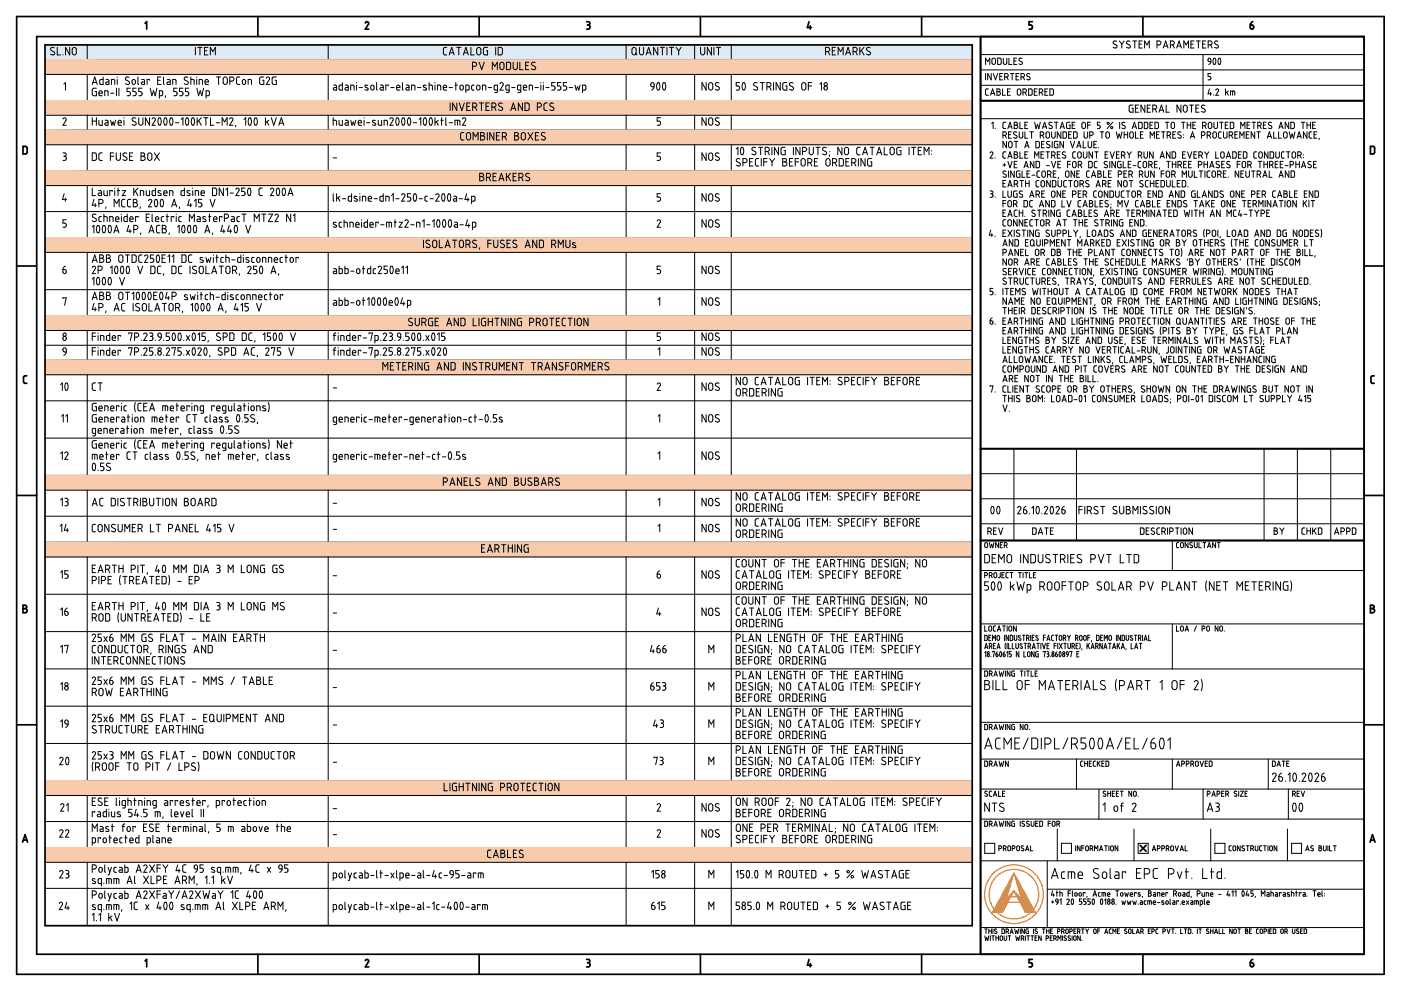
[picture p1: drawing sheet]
<svg xmlns="http://www.w3.org/2000/svg" width="420mm" height="297mm" viewBox="0 0 420 297" stroke-linecap="round" stroke-linejoin="round" font-family="sans-serif">
<g fill="none" stroke="#000" stroke-width=".51">
<path d="M5 5h410.1v287h-410.1zM11 11h398.1v275h-398.1zM13.5 13.5h278.1v264h-278.1zM43.5 7l.5-.5v2.2M77.3 5v6M109.6 6.9a.51 .51 0 0 1 .6-.4 .51 .51 0 0 1 .3 .7l-.9 1.5h1M143.7 5v6M175.9 6.5h.5a.5 .5 0 0 1 .5 .5 .5 .5 0 0 1-.5 .5M176.2 7.5h.2M176.4 7.5l.4 .2v.8l-.9 .2M210.1 5v6M242.6 6.5l-.5 1.8h1.3"/>
<path d="M243 7.7v1M276.4 5v6M294.1 11v275M309.6 6.5h-1v1l.8 .1 .2 .4M309.6 8v.3M309.6 8.2l-.2 .5h-.8M342.8 5v6M375 7.5h.5a.58 .58 0 0 1 .6 .5 .58 .58 0 0 1-.5 .6 .58 .58 0 0 1-.6-.4zM375.7 6.5l-.5 .4-.2 .6M294.1 30.2h115M6.9 43.9h.8l.4 .2 .1 1.5-.3 .5h-1zM412.2 44.4v1.2"/>
<path d="M412.2 44.4l-.2-.4-1-.1v2.2h1l.2-.5M5 79.7h6M409.1 79.7h6M7.5 114.9h.5M7.5 112.6h.5M7.5 112.6l-.5 .5 .1 1.6 .4 .2M411.6 114.9h.5M411.6 112.6h.5M411.6 112.6l-.5 .5 .1 1.6 .4 .2M294.1 134.5h115M5 148.5h6M409.1 148.5h6"/>
<path d="M294.1 162h115M6.9 182.4h.6M7.5 181.4a.5 .5 0 0 1 .5 .5 .5 .5 0 0 1-.5 .5 .63 .63 0 0 1 .7 .6 .63 .63 0 0 1-.7 .7M7.5 181.4h-.6v2.3h.6M411 181.4h.6a.5 .5 0 0 1 .5 .5 .5 .5 0 0 1-.5 .5 .62 .62 0 0 1 .6 .6 .62 .62 0 0 1-.6 .7h-.6zM411 182.4h.6M5 217.3h6M409.1 217.3h6M6.8 252.4l.7-2.2 .8 2.2M7 251.8h1.1M341.9 253.4l1.8 1.8M343.7 253.4l-1.8 1.8"/>
<path d="M410.9 252.4l.7-2.2 .8 2.2M411.1 251.8h1.1M43.5 288.1l.5-.5v2.2M77.3 286v6M109.6 288a.51 .51 0 0 1 .6-.4 .51 .51 0 0 1 .3 .7M110.5 288.3l-.9 1.5h1M143.7 286v6M175.9 287.6h.5a.5 .5 0 0 1 .5 .5 .5 .5 0 0 1-.5 .5M175.9 289.8h.5M176.2 288.6h.2M176.4 288.6a.57 .57 0 0 1 .5 .7l-.5 .5M210.1 286v6"/>
<path d="M242.6 287.6l-.5 1.7h1.3M243 288.8v1M276.4 286v6M308.6 289.8h.5M309.6 287.6h-1v1h.8l.2 .5M309.6 289.1v.2M309.6 289.3l-.5 .5M342.8 286v6M375 288.6h.5a.58 .58 0 0 1 .6 .4 .58 .58 0 0 1-.5 .7 .58 .58 0 0 1-.6-.4zM375.7 287.6l-.5 .3-.2 .7"/>
</g>
<g fill="none" stroke="#000" stroke-width=".3">
<path d="M13.5 17.9h278.1M16.3 14.3a.59 .59 0 0 0-.9 0 .59 .59 0 0 0 0 .9l.7 .3a.57 .57 0 0 1 .1 .9 .57 .57 0 0 1-.8-.1l-.2-.1M17.2 14.2v2.3h1M18.9 16.3v.2M20.9 14.2v2.3l-1.2-2.3v2.3M22.9 14.8v1M22.9 14.8a.63 .63 0 0 0-.6-.6 .63 .63 0 0 0-.6 .6v1a.63 .63 0 0 0 .6 .7 .63 .63 0 0 0 .6-.7M26.2 13.5v4.4M58.6 14.2v2.3M59.3 14.2h1.3M60 14.2v2.3M61.3 15.2h.8"/>
<path d="M62.3 14.2h-1v2.3h1M63.1 16.5v-2.3l.7 1.3 .8-1.3v2.3M98.4 13.5v4.4M133 16l.2 .4 .8 .1M133 14.7v1.3M133.5 14.2h.5M133.5 14.2l-.5 .5M134.7 16.5l.8-2.3 .7 2.3M134.9 15.8h1.1M137 14.2h1.2M137.6 14.2v2.3M139 16.5l.7-2.3 .8 2.3"/>
<path d="M139.2 15.8h1.1M141.2 14.2v2.3h1M141.7 19.9h.6a.63 .63 0 0 0 .7-.6 .63 .63 0 0 0-.7-.7h-.6v2.3M143.7 18.6l.8 2.3 .7-2.3M144.2 14.8v1M144.2 14.8a.63 .63 0 0 0-.6-.6 .63 .63 0 0 0-.6 .6v1a.63 .63 0 0 0 .6 .7 .63 .63 0 0 0 .6-.7M145.5 14.2h.7M145.5 14.2l-.5 .5v1.3l.2 .4 1 .1v-1.3h-.4M148.7 14.2v2.3M150.1 18.8l.4-.2 .5 .2 .1 1.5a.63 .63 0 0 1-.6 .6 .63 .63 0 0 1-.6-.6zM150.2 14.2l.5 .5M150.2 14.2h-.8v2.3l1-.1 .3-.4"/>
<path d="M150.7 14.7v1.3M151.9 18.6h.7l.5 .3v1.5l-.2 .4-1 .1zM153.9 18.6v1.7a.63 .63 0 0 0 .6 .6 .63 .63 0 0 0 .6-.6l.1-1.7M155.9 18.6v2.3h1M157.6 19.6h.8M158.6 18.6h-1v2.3h1M160.5 18.8a.59 .59 0 0 0-.9-.1 .59 .59 0 0 0 .1 .9l.7 .3a.57 .57 0 0 1 .1 .9 .57 .57 0 0 1-.9 0l-.2-.2M187.8 13.5v4.4M189.7 14.4l.5-.2 .4 .2 .2 1.4a.63 .63 0 0 1-.6 .7 .63 .63 0 0 1-.7-.7zM190.5 16l.5 .5M191.8 14.2v1.6a.63 .63 0 0 0 .6 .7 .63 .63 0 0 0 .6-.7M193 14.2v1.6"/>
<path d="M193.8 16.5l.7-2.3 .8 2.3M194 15.8h1.1M197.3 14.2v2.3l-1.3-2.3v2.3M198 14.2h1.3M198.6 14.2v2.3M200 14.2v2.3M200.8 14.2h1.2M201.4 14.2v2.3M202.8 14.2l.7 1M203.5 15.2v1.3M204.3 14.2l-.8 1M208.3 13.5v4.4"/>
<path d="M210.1 14.2v1.6a.63 .63 0 0 0 .6 .7 .63 .63 0 0 0 .7-.7l-.1-1.6M213.4 14.2v2.3l-1.3-2.3v2.3M214.1 14.2v2.3M214.9 14.2h1.2M215.5 14.2v2.3M219.3 13.5v4.4M248.2 14.2a.63 .63 0 0 1 .6 .6 .63 .63 0 0 1-.6 .7h-.6M248.2 14.2h-.6v2.3M248.3 15.5l.5 1M249.6 15.2h.7M250.6 14.2h-1v2.3h1M251.4 16.5v-2.3l.7 1.3 .8-1.3v2.3"/>
<path d="M253.6 16.5l.7-2.3 .8 2.3M253.8 15.8h1.1M256.5 14.2a.63 .63 0 0 1 .6 .6 .63 .63 0 0 1-.6 .7h-.7M256.5 14.2h-.7v2.3M256.6 15.5l.5 1M257.9 14.2v2.3M258.3 15.1l.8 1.4M259.1 14.2l-1.2 1.4M261 14.3a.59 .59 0 0 0-.9 0 .59 .59 0 0 0 0 .9l.7 .3a.57 .57 0 0 1 .1 .9 .57 .57 0 0 1-.8-.1l-.3-.1M294.1 16.4h115M295.6 19.3v-1.9l.6 1.1 .6-1.1v1.9M297.7 17.5a.54 .54 0 0 1 .9 .4l-.1 .9a.53 .53 0 0 1-.5 .5 .53 .53 0 0 1-.5-.5v-.9z"/>
<path d="M299.2 17.4l1 .2v1.3l-.2 .4h-.8zM300.9 17.4v1.4a.53 .53 0 0 0 .5 .5 .53 .53 0 0 0 .5-.5v-1.4M302.6 17.4v1.9h.8M304.1 18.3h.6M304.9 17.4h-.8v1.9h.8M306.5 17.5a.51 .51 0 0 0-.7 0 .51 .51 0 0 0 0 .7l.6 .3a.48 .48 0 0 1 .1 .7 .48 .48 0 0 1-.7 0l-.2-.1M334.9 12.4a.56 .56 0 0 0-.8-.1 .56 .56 0 0 0 0 .9l.6 .3a.54 .54 0 0 1 .1 .8 .54 .54 0 0 1-.8 0l-.2-.1M335.7 12.3l.7 .9M336.4 13.2v1.2M337.1 12.3l-.7 .9M338.9 12.4a.56 .56 0 0 0-.8-.1 .56 .56 0 0 0 0 .9l.7 .3a.54 .54 0 0 1 .1 .8 .54 .54 0 0 1-.9 0l-.2-.1M339.7 12.3h1.2"/>
<path d="M340.3 12.3v2.1M341.6 13.2h.7M342.6 12.3h-1v2.1h1M343.3 14.4v-2.1l.7 1.2 .7-1.2v2.1M347 13.5h.6M347.6 13.5a.59 .59 0 0 0 .6-.6 .59 .59 0 0 0-.6-.6h-.6v2.1M348.9 14.4l.7-2.1 .7 2.1M349.1 13.8h1M351 13.5h.6M351.6 12.3a.59 .59 0 0 1 .6 .6 .59 .59 0 0 1-.6 .6M351.6 12.3h-.6v2.1M351.7 13.4l.5 1"/>
<path d="M352.9 14.4l.7-2.1 .7 2.1M353.1 13.8h1M355 14.4v-2.1l.7 1.2 .7-1.2v2.1M357.1 13.2h.7M358.1 12.3h-1v2.1h1M358.8 12.3h1.2M359.4 12.3v2.1M360.7 13.2h.7M360.8 16.4v13.8M361.6 12.3h-.9v2.1h.9M362.3 13.5h.6M362.3 17.6l.4-.2 .4 .2v.9l-.8-.2z"/>
<path d="M362.9 13.5a.59 .59 0 0 0 .6-.6 .59 .59 0 0 0-.6-.6h-.6v2.1M363.1 13.4l.4 1M363.1 18.5l-.1 .5-.5 .3M364 17.5l.1-.1a1.06 1.06 0 0 1 0 1.9l-.3-.9zM364.5 13.2l.7 .3a.54 .54 0 0 1 .1 .8 .54 .54 0 0 1-.9 0l-.2-.1M365.3 12.4a.56 .56 0 0 0-.8-.1 .56 .56 0 0 0 0 .9M365.5 17.5l.1-.1a1.06 1.06 0 0 1 0 1.9l-.3-.9zM13.5 22.3h278.1M13.5 30.1h278.1M13.5 34.5h278.1M13.5 39h278.1M18.9 35.7a.5 .5 0 0 1 .7-.4 .5 .5 0 0 1 .2 .7l-.9 1.5h1"/>
<path d="M19.2 25.3l.4-.6v2.3M26.2 22.3v7.8M26.2 34.5v4.5M27.7 25.3l.7-2.2 .8 2.2M27.7 35.3v2.2M27.7 36.3h1.2M27.9 24.7h1.1M28.9 26.4h-.7l-.5 .3v1.5l.2 .4 1 .1v-1.3h-.4M28.9 35.3v2.2M29.7 27.9h1v-.2a.51 .51 0 0 0-.5-.5 .51 .51 0 0 0-.5 .5l.2 .9 .8 .1M29.7 36v1.4l1 .1v-1.5M30.9 23.1v2.2h-.8l-.2-.4 .1-.9 .9-.2"/>
<path d="M31.4 28.7v-1.5h.6l.4 .4v1.1M31.5 36l.7 .1 .2 .3v1.1h-.8l-.2-.3 .2-.4h.8M31.8 23.8l.7 .1 .2 .3v1.1h-.8l-.2-.4 .2-.3h.8M33.2 27.9h1M33.2 36l.3 1.5 .4-1 .4 1 .4-1.5M33.4 25.3v-1.5l1 .2v1.3M34.9 26.4v2.3M35.2 23.1v.1M35.2 23.8v1.5M35.4 36.8h1v-.3a.5 .5 0 0 0-.5-.5 .5 .5 0 0 0-.5 .5l.1 .9 .9 .1M35.7 26.4v2.3M37.2 35.3v.1"/>
<path d="M37.2 36v1.5M38.7 23.2a.59 .59 0 0 0-.8-.1 .59 .59 0 0 0 0 .9l.7 .4a.57 .57 0 0 1 .1 .8 .57 .57 0 0 1-.9 0l-.2-.1M39.1 26.4h-1v1l.8 .1 .2 .4M39.1 27.9v.3M39.1 28.2l-.2 .4-.8 .1M40.6 24.3v.5M40.6 24.3a.5 .5 0 0 0-.5-.5 .5 .5 0 0 0-.5 .5v.5a.5 .5 0 0 0 .5 .5 .5 .5 0 0 0 .5-.5M40.7 35.4a.59 .59 0 0 0-.8 0 .59 .59 0 0 0 0 .8l.7 .4a.57 .57 0 0 1 .1 .8 .57 .57 0 0 1-.9 0l-.2-.1M40.9 26.4h-1v1l.7 .1 .3 .4-.3 .7-.7 .1M41.4 23.1v2l.2 .2M41.6 35.3v1.6a.63 .63 0 0 0 .6 .6 .63 .63 0 0 0 .7-.6v-1.6M42.5 23.8l.7 .1 .2 .3-.1 1.1h-.8l-.1-.4 .1-.3h.8"/>
<path d="M42.6 26.4h-1v1l.8 .1 .2 .7-.2 .4-.8 .1M44.9 24.1v-.3h-.8v1.5M44.9 35.3v2.2l-1.3-2.2v2.2M45 26.4l.6 2.3 .4-1.5 .5 1.5 .6-2.3M45.6 35.7a.5 .5 0 0 1 .7-.4 .5 .5 0 0 1 .2 .7l-.9 1.5h1M47.3 24.1h.7M47.6 35.4l.1-.1a1.28 1.28 0 0 1 .5 1.9l-.2 .3a1.28 1.28 0 0 1-.5-1.9zM47.8 28.7l.9-.2 .1-.9-.2-.4h-.8v2.2M48.3 23.1h-1v2.2h1M49 23.1v2l.3 .2M49.4 35.4l.1-.1a1.28 1.28 0 0 1 .5 1.9l-.3 .3a1.28 1.28 0 0 1-.4-1.9zM49.7 28.7l-.1 .5"/>
<path d="M50.2 23.8l.7 .1 .1 .3 .1 1.1h-.9l-.2-.4 .2-.3h.9M51.1 35.4l.1-.1a1.28 1.28 0 0 1 .5 1.9l-.2 .3a1.28 1.28 0 0 1-.5-1.9zM51.8 25.3v-1.5l.9 .2 .1 1.3M52.6 36.8h1M53.1 26.4h-1v1l.8 .1 .2 .4-.2 .7-.8 .1M54.4 35.8l.5-.5v2.2M54.9 26.4h-1.1v1l.8 .1 .3 .7-.3 .4-.8 .1M55.9 35.4l.1-.1a1.28 1.28 0 0 1 .5 1.9l-.2 .3a1.28 1.28 0 0 1-.5-1.9zM56.4 23.2a.59 .59 0 0 0-.9-.1 .59 .59 0 0 0 0 .9l.7 .4a.57 .57 0 0 1 .1 .8 .57 .57 0 0 1-.8 0l-.3-.1M56.6 26.4h-1v1h.5a.56 .56 0 0 1 .5 .8l-.2 .4-.8 .1M57.2 23.8l1 .2v1.3M57.2 23.1v2.2"/>
<path d="M57.6 35.4l.1-.1a1.28 1.28 0 0 1 .5 1.9l-.2 .3a1.28 1.28 0 0 1-.5-1.9zM59 23.1v.1M59 23.8v1.5M59.1 26.4l.4 2.3 .5-1.5 .5 1.5 .5-2.3M59.1 35.3v2.2M59.6 36.2l.8 1.3M59.7 25.3v-1.5l1 .2v1.3M60.4 35.3l-1.3 1.4M61.1 35.3h1.3M61.5 24.6h1v-.3a.5 .5 0 0 0-.5-.5 .5 .5 0 0 0-.5 .5v.8l1 .2M61.7 35.3v2.2M61.8 28.7l.9-.2 .1-.9-.2-.4h-.8v2.2"/>
<path d="M63.1 35.3v2.2h1M64.9 36.8h1M64.9 23.1h1.3M65.6 23.1v2.2M66.6 37.5v-2.2l.8 1.2 .7-1.2v2.2M67.1 23.2l.4-.1 .5 .1 .2 1.5a.63 .63 0 0 1-.7 .6 .63 .63 0 0 1-.6-.6zM68.9 35.7a.51 .51 0 0 1 .6-.4 .51 .51 0 0 1 .3 .7l-.9 1.5h1M68.9 24.3h.6a.63 .63 0 0 0 .7-.6 .63 .63 0 0 0-.7-.6h-.6v2.2M70.7 37.5l-.1 .5M71.9 23.1h-.7l-.3 .5 .1 1.5 .9 .2M72.9 23.9a.51 .51 0 0 1 .8 .4v.5a.5 .5 0 0 1-.5 .5 .5 .5 0 0 1-.5-.5zM73.2 35.8l.5-.5v2.2"/>
<path d="M74.4 25.3v-1.5l1 .2v1.3M74.7 35.4l.1-.1a1.28 1.28 0 0 1 .5 1.9l-.2 .3a1.28 1.28 0 0 1-.5-1.9zM76.4 35.4l.1-.1a1.28 1.28 0 0 1 .5 1.9l-.2 .3a1.28 1.28 0 0 1-.5-1.9zM79.1 23.1h-.7l-.5 .2v1.5l.2 .4 1 .1v-1.2h-.4M79.6 35.3v2.2M79.9 23.4a.51 .51 0 0 1 .6-.3 .51 .51 0 0 1 .3 .7l-.9 1.5h1M80.1 36.5l.5 1M80.6 36l-1 .8M81.4 35.3l.7 2.2 .8-2.2M82.9 23.1h-.8l-.4 .2-.1 1.5 .3 .4 1 .1v-1.2h-.4M83.6 37.5l.8-2.2 .7 2.2M83.8 36.9h1.1"/>
<path d="M98.4 22.3v7.8M98.4 34.5v4.5M99.9 36l1 .2v1.3M99.9 35.3v2.2M100.1 25.5l.7 .1 .1 .3v1.1h-.8l-.2-.4 .2-.3 .8-.1M101.7 36v1.4l1 .1v-1.5M102.7 24.7v2.3h-.8l-.2-.4v-.9l1-.2M103.6 25.5l.7 .1 .1 .3v1.1h-.6M103.6 36l.7 .1 .1 .3v1.1h-.6M103.8 26.2h.6M103.8 36.8h.6M103.8 26.3l-.4 .3 .4 .4"/>
<path d="M103.8 36.8l-.4 .4 .4 .3M105.2 27v-1.5h.6l.4 .4v1.1M105.2 36l.4 1.5 .3-1 .4 1 .4-1.5M106.9 24.7v.2M106.9 25.5v1.5M107.4 36.8h1v-.3a.5 .5 0 0 0-.5-.5 .5 .5 0 0 0-.5 .5l.1 .9 .9 .1M107.7 26.2h1M109.2 35.3v.1M109.2 36v1.5M109.9 36.8h1M110.3 25.6a.42 .42 0 0 0-.6-.1 .42 .42 0 0 0-.1 .6l.8 .4a.54 .54 0 0 1-.4 .5 .54 .54 0 0 1-.6-.1M111.2 26.5a.5 .5 0 0 0 .5 .5 .5 .5 0 0 0 .5-.5"/>
<path d="M111.2 26.5v-.5a.5 .5 0 0 1 .5-.5 .5 .5 0 0 1 .5 .5v.5M112.6 36.2a.42 .42 0 0 0-.6-.1 .42 .42 0 0 0-.1 .5l.7 .5a.54 .54 0 0 1-.3 .5 .54 .54 0 0 1-.6-.2M112.9 24.7v2.1l.3 .2M113.4 36l.1 1.4 .9 .1v-1.5M114.1 25.5l.7 .1 .1 .3v1.1h-.8l-.2-.4 .2-.3 .8-.1M115.2 37.5v-1.5h.6l.4 .4v1.1M116.4 25.8v-.3h-.7v1.5M116.9 35.7a.5 .5 0 0 1 .7-.4 .5 .5 0 0 1 .3 .7l-1 1.5h1M117.2 26.2h1M118.9 26.2h1v-.2a.5 .5 0 0 0-.5-.5 .5 .5 0 0 0-.5 .5l.1 .8 .9 .2M118.9 35.4l.1-.1a1.28 1.28 0 0 1 .5 1.9l-.2 .3a1.28 1.28 0 0 1-.5-1.9zM120.7 35.4l.1-.1a1.28 1.28 0 0 1 .5 1.9l-.2 .3a1.28 1.28 0 0 1-.5-1.9z"/>
<path d="M120.7 24.7v2.1l.2 .2M121.8 25.5h.5M122.3 25.5l.4 .4v1.1l-1-.2 .2-.5 .8-.1M122.4 35.4l.1-.1a1.28 1.28 0 0 1 .5 1.9l-.2 .3a1.28 1.28 0 0 1-.5-1.9zM123.4 27v-1.5h.7l.3 .4v1.1M123.9 36.8h1M125.2 26.2h1M125.7 35.8l.5-.5v2.2M127.1 26.1l.8 .4a.54 .54 0 0 1-.4 .5 .54 .54 0 0 1-.6-.1M127.2 35.4l.1-.1a1.28 1.28 0 0 1 .5 1.9l-.2 .3a1.28 1.28 0 0 1-.5-1.9zM127.8 25.6a.42 .42 0 0 0-.6-.1 .42 .42 0 0 0-.1 .6M128.7 25.5l.9 .2 .1 1.3"/>
<path d="M128.7 24.7v2.3M128.9 35.4l.2-.1a1.28 1.28 0 0 1 .4 1.9l-.2 .3a1.28 1.28 0 0 1-.5-1.9zM130.5 24.7v.2M130.5 25.5v1.5M130.5 35.3v2.2M130.9 36.5l.5 1M131.2 27v-1.5h.6l.4 .4v1.1M131.4 36l-.9 .8M132.2 36h.7M132.4 35.3v2.2M132.9 26.2h1v-.2a.5 .5 0 0 0-.5-.5 .5 .5 0 0 0-.5 .5l.1 .8 .9 .2M133.7 35.3v2l.2 .2"/>
<path d="M134.7 26.2h1M134.7 36.8h1M135 30.9v2.2M136.4 37.5v-1.5h1.2l.3 .4v1.1M136.4 25.5h.8M136.7 24.7v2.3M137 30.9v2.2l-1.3-2.2v2.2M137.2 36v1.5M137.8 30.9l.7 2.2 .8-2.2M137.9 26.5v-.5a.5 .5 0 0 1 .5-.5 .5 .5 0 0 1 .5 .5v.5M137.9 26.5a.5 .5 0 0 0 .5 .5 .5 .5 0 0 0 .5-.5M138.7 35.7a.5 .5 0 0 1 .7-.4 .5 .5 0 0 1 .2 .7l-.9 1.5h1"/>
<path d="M139.1 39.7l-.7 .1-.3 .4 .1 1.5 .9 .3M139.7 27h.6M140 31.9h.8M140.1 39.9l.4-.2 .4 .2 .2 1.4a.63 .63 0 0 1-.6 .7 .63 .63 0 0 1-.6-.7zM140.3 25.5h-.6v2.2M140.3 25.5l.4 .4-.1 .9-.3 .2M141 30.9h-1v2.2h1M141.4 25.9v.7M141.4 26.6l.2 .4h.6M141.8 32.1h.6a.63 .63 0 0 0 .6-.6 .63 .63 0 0 0-.6-.6h-.6v2.2M142.2 25.5l-.6 .1-.2 .3M142.5 32.1l.5 1"/>
<path d="M142.9 26v.5M142.9 26.5a.5 .5 0 0 0 .5 .5 .5 .5 0 0 0 .5-.5M142.9 26a.5 .5 0 0 1 .5-.5 .5 .5 0 0 1 .5 .5l.1 .5M143.7 30.9h1.3M144.1 39.7h.7a.5 .5 0 0 1 .5 .5 .5 .5 0 0 1-.5 .5 .63 .63 0 0 1 .6 .6 .63 .63 0 0 1-.6 .7h-.7zM144.4 30.9v2.2M144.7 27v-1.5h.6l.4 .4v1.1M145.8 31.9h.7M146.1 39.7v2.3M146.5 26.2h.9M146.7 30.9h-.9v2.2h.9M147.5 32.1h.6a.63 .63 0 0 0 .7-.6 .63 .63 0 0 0-.7-.6h-.6v2.2"/>
<path d="M147.6 20.9v-2.3l.8 1.3 .7-1.3v2.3M148.1 39.7v2.3l-1.2-2.3v2.3M148.3 32.1l.5 1M149.2 27l-1-.2v-.9l.2-.3 .8-.1v1.9l-.2 .3h-.7M149.9 39.7h-1v2.3h1M149.9 25.1a.51 .51 0 0 1 .7-.3 .51 .51 0 0 1 .3 .7l-1 1.5h1M150.6 31a.6 .6 0 0 0-.8-.1 .6 .6 0 0 0 0 .9l.7 .4a.57 .57 0 0 1 .1 .8 .57 .57 0 0 1-.9 0l-.2-.1M152.7 27l-1-.2v-.9l.2-.3 .8-.1v1.9l-.2 .3h-.7M153.2 33.1l.7-2.2 .8 2.2M153.4 32.5h1.1M153.5 26.2h1M154.3 39.7h.6a.5 .5 0 0 1 .5 .5 .5 .5 0 0 1-.5 .5 .63 .63 0 0 1 .7 .7 .63 .63 0 0 1-.7 .6h-.6z"/>
<path d="M156.2 27l-.9-.2-.1-.9 .2-.3 .8-.1v1.9l-.2 .3h-.7M156.5 39.9l.4-.2 .5 .2 .2 1.4a.63 .63 0 0 1-.7 .7 .63 .63 0 0 1-.6-.7zM156.7 30.9v2.2l-1.3-2.2v2.2M157 26.2h.9v-.2a.5 .5 0 0 0-.5-.5 .5 .5 0 0 0-.4 .5v.8l.9 .2M157.4 30.9h.8l.4 .2 .1 1.5-.3 .4-1 .1zM158.3 39.7l1.5 2.3M158.7 27v-1.5h.6l.4 .4v1.1M159.8 39.7l-1.5 2.3M160.4 26.2h1.1M161.1 32.1h.7a.63 .63 0 0 0 .6-.6 .63 .63 0 0 0-.6-.6h-.7v2.2M161.6 39.7h-1v2.3h1M162.2 24.7v.2"/>
<path d="M162.2 25.5v1.5M162.9 24.7v.2M162.9 25.5v1.5M163.4 39.8a.59 .59 0 0 0-.8 0 .59 .59 0 0 0 0 .9l.7 .3a.57 .57 0 0 1 .1 .9 .57 .57 0 0 1-.9 0l-.2-.2M163.7 26.2h1M164.1 30.9h-.7l-.3 .5 .1 1.5 .9 .2M166 25.8l.4 .2 .1 .5M166 31a.59 .59 0 0 0-.9-.1 .59 .59 0 0 0 .1 .9l.7 .4a.57 .57 0 0 1 .1 .8 .57 .57 0 0 1-.9 0l-.2-.1M166.5 26.5l-.3 .4-.7 .1M166.5 24.7h-1v1.1h.4M167.7 25.8l.5 .5M168.2 26.5l-.2 .4-.8 .1"/>
<path d="M168.2 24.7h-1v1.1h.5M168.2 26.2v.3M169.5 25.8l.4 .2v.5M169.9 24.7h-.9v1.1h.5M170 26.5l-.3 .4-.7 .1M170.7 26.2h1M172.4 25.5l.4 1.5 .4-1 .4 1 .3-1.5M174.7 27h.6M175.3 25.5h-.6v2.2M175.3 25.5l.4 .2v.9l-.4 .4M187.8 22.3v7.8M187.8 34.5v4.5"/>
<path d="M196.2 26l-.2 .6-.6 .4M196.2 25.3v.7h-.5a.58 .58 0 0 1-.7-.5 .58 .58 0 0 1 .5-.6 .58 .58 0 0 1 .7 .4M197.2 24.9l.1-.1a1.28 1.28 0 0 1 .5 1.8l-.2 .4a1.28 1.28 0 0 1-.5-1.9zM198.1 35.3h-1v1h.5a.64 .64 0 0 1 .5 .6 .64 .64 0 0 1-.5 .6h-.5M198.9 24.9l.1-.1a1.28 1.28 0 0 1 .5 1.8l-.2 .4a1.28 1.28 0 0 1-.5-1.9zM208.3 22.3v7.8M208.3 34.5v4.5M211.8 24.7v2.3l-1.3-2.3v2.3M211.8 35.3v2.2l-1.3-2.2v2.2M212.7 24.9l.4-.1 .5 .1 .2 1.5a.63 .63 0 0 1-.7 .6 .63 .63 0 0 1-.6-.6zM212.7 35.5l.4-.2 .5 .2 .2 1.4a.63 .63 0 0 1-.7 .6 .63 .63 0 0 1-.6-.6zM215.6 24.9a.6 .6 0 0 0-.8-.1 .6 .6 0 0 0 0 .9l.7 .4a.57 .57 0 0 1 .1 .8 .57 .57 0 0 1-.9 0l-.2-.1"/>
<path d="M215.6 35.4a.6 .6 0 0 0-.8 0 .6 .6 0 0 0 0 .8l.7 .4a.57 .57 0 0 1 .1 .8 .57 .57 0 0 1-.9 0l-.2-.1M219.3 22.3v7.8M219.3 34.5v4.5M221.3 25.8l.4 .2 .1 .5M221.8 26.5l-.2 .4-.8 .1M221.8 24.7h-1v1.1h.5M222.8 24.9l.1-.1a1.28 1.28 0 0 1 .5 1.8l-.2 .4a1.28 1.28 0 0 1-.5-1.9zM227.1 24.9a.59 .59 0 0 0-.9-.1 .59 .59 0 0 0 .1 .9l.7 .4a.57 .57 0 0 1 .1 .8 .57 .57 0 0 1-.9 0l-.2-.1M228 24.7h1.2M228.6 24.7v2.3M230 26h.6a.63 .63 0 0 0 .6-.6 .63 .63 0 0 0-.6-.6l-.6-.1v2.3M230.7 26l.5 1"/>
<path d="M232 24.7v2.3M234 24.7v2.3l-1.3-2.3v2.3M235.6 25.8h.4v1.2l-1-.1-.3-.4M236 24.7l-1.2 .3-.1 1.5M237.9 24.9a.6 .6 0 0 0-.9-.1 .6 .6 0 0 0 0 .9l.7 .4a.57 .57 0 0 1 .1 .8 .57 .57 0 0 1-.8 0l-.3-.1M240.6 24.9l.5-.1 .4 .1 .2 1.5a.63 .63 0 0 1-.6 .6 .63 .63 0 0 1-.7-.6zM242.4 25.8h1M243.4 24.7h-1v2.3M245.9 25.3l.5-.6v2.3M247.1 26.5a.5 .5 0 0 0 .5 .5 .5 .5 0 0 0 .5-.5M247.1 26.5a.54 .54 0 0 1 .5-.7 .54 .54 0 0 1 .5 .7M294.1 21h115"/>
<path d="M294.1 25.6h115M294.1 30.2h115M294.1 35.6h115M295.6 22v1.9M296.4 26.6l-.6 .1-.2 .4v1.2l.8 .3M297.1 28.6l.6-2 .6 2M297.2 28h1M297.3 22v1.9l-1.1-1.9v1.9M297.4 37.1l.4-.5v1.9M297.9 22l.7 1.9 .6-1.9M298.5 38.4v.1M299 26.6l.9 .2v.5l-.4 .2a.53 .53 0 0 1 .5 .5 .53 .53 0 0 1-.5 .6h-.5z"/>
<path d="M299 27.5h.5M299.8 22.9h.7M300.7 26.6v2h.8M300.7 22h-.9v1.9h.9M300.8 38.1l.2 .4h.6M301.3 23.1h.5a.53 .53 0 0 0 .6-.5 .53 .53 0 0 0-.6-.6h-.5v1.9M301.6 36.6l-.8 .3v1.2M301.9 23.1l.5 .8M302.2 27.5h.6M302.3 38.5l.6-1.9 .6 1.9M302.4 38h1M303 22h1.1"/>
<path d="M303 26.6h-.8v2h.8M303.3 39.5h-.8v1.9h.8M303.6 22v1.9M304.2 36.6l.9 .3v.4l-.4 .2a.53 .53 0 0 1 .5 .5 .53 .53 0 0 1-.5 .5h-.5zM304.2 37.5h.5M304.7 22.9h.7M304.9 39.6a.51 .51 0 0 0-.7 0 .51 .51 0 0 0 0 .7l.6 .3a.48 .48 0 0 1 .1 .7 .48 .48 0 0 1-.7 0l-.2-.1M305.2 26.9a.54 .54 0 0 1 .6-.2 .54 .54 0 0 1 .4 .5l-.1 .8a.53 .53 0 0 1-.5 .6 .53 .53 0 0 1-.5-.6zM305.6 22h-.9v1.9h.9M305.7 39.5v1.4a.53 .53 0 0 0 .5 .5 .53 .53 0 0 0 .5-.5v-1.4M305.9 36.6v1.9h.8M306.2 23.1h.5a.53 .53 0 0 0 .6-.5 .53 .53 0 0 0-.6-.6h-.5v1.9"/>
<path d="M306.8 27.7h.5M306.8 23.1l.5 .8M307.3 27.7a.53 .53 0 0 0 .5-.5 .53 .53 0 0 0-.5-.6h-.5v2M307.4 37.5h.6M307.4 39.5v1.9h.8M307.4 27.7l.4 .9M308.2 36.6h-.8v1.9h.8M308.5 26.6l1 .2v1.3l-.2 .4-.8 .1zM308.8 39.5h1.1M308.9 22.1a.51 .51 0 0 0-.8 0 .51 .51 0 0 0 0 .7l.6 .3a.48 .48 0 0 1 .1 .8 .48 .48 0 0 1-.7-.1l-.2-.1M309.4 39.5v1.9M310.2 27.5h.6"/>
<path d="M310.3 36.6l.4 1.9 .4-1.2 .5 1.2 .4-1.9M311 26.6h-.8v2h.8M311.7 27.7h.5M312.2 27.7a.53 .53 0 0 0 .5-.5 .53 .53 0 0 0-.5-.6h-.5v2M312.3 27.7l.4 .9M312.6 38.5l.7-1.9 .6 1.9M312.8 38h.9M313.4 27.5h.6M313.8 39.8a.53 .53 0 0 1 .6-.3 .53 .53 0 0 1 .3 .5v.9a.53 .53 0 0 1-.5 .5 .53 .53 0 0 1-.5-.5zM314.2 26.6h-.8v2h.8M314.9 26.6l1 .2v1.3l-.2 .4-.8 .1zM315.4 39.5v1.4a.53 .53 0 0 0 .5 .5 .53 .53 0 0 0 .5-.5v-1.4"/>
<path d="M315.5 36.7a.5 .5 0 0 0-.8 0 .5 .5 0 0 0 .1 .7l.6 .3a.48 .48 0 0 1 .1 .8 .48 .48 0 0 1-.8 0l-.2-.2M316.2 36.6h1.1M316.8 36.6v1.9M317.9 38.5l.7-1.9 .6 1.9M318.1 38h.9M318.2 39.5v1.9l-1.1-1.9v1.9M318.8 39.5l1 .2v1.3l-.2 .4h-.8zM320.6 37.5h.3v1h-.8l-.3-.4M320.9 36.6l-1 .3-.1 1.2M321.3 39.5h-.8v1.9h.8M321.5 37.5h.7M322 39.5l1 .2v1.3l-.2 .4h-.8z"/>
<path d="M322.4 36.6h-.9v1.9h.9M324.7 36.7a.54 .54 0 0 1 .8 .5v.8a.53 .53 0 0 1-.5 .6 .53 .53 0 0 1-.5-.6v-.8zM325.1 39.5v1.4a.53 .53 0 0 0 .5 .5 .53 .53 0 0 0 .6-.5M326.2 39.5v1.4M326.2 37.5h.8M327 36.6h-.8v1.9M329.9 38.1l-.2 .4h-.6M329.9 36.6h-.8v.9h.6l.2 .6M329.9 39.5h1.1M330.5 39.5v1.9M331.7 39.8a.54 .54 0 0 1 .6-.3 .54 .54 0 0 1 .4 .5v.9a.53 .53 0 0 1-.5 .5 .53 .53 0 0 1-.6-.5zM333.7 36.6l-1.7 1.9"/>
<path d="M334.8 39.5l.4 1.9 .4-1.2 .5 1.2 .4-1.9M335.8 36.6v1.9M337.1 39.5v1.9M337.4 36.7a.51 .51 0 0 0-.8 0 .51 .51 0 0 0 .1 .7l.6 .3a.48 .48 0 0 1 0 .8 .48 .48 0 0 1-.7 0l-.2-.2M338.2 39.5v1.9M338.6 32v1.2l.3 .4h.9v-1.2h-.4M339.1 39.6a.52 .52 0 0 1 .8 .4v.9a.53 .53 0 0 1-.5 .5 .53 .53 0 0 1-.6-.5v-.9zM339.6 38.5l.6-1.9 .6 1.9M339.7 38h1M339.8 31.5l-.9 .1-.3 .4M340.5 32.4h.7M340.5 39.5v1.9h.9"/>
<path d="M341.5 31.5h-1v2.1h1M342.5 38.1v-1.2l-1-.3v1.9h.8l.2-.4M342.9 39.5h-.9v1.9h.9M343.3 31.5v2.1l-1.1-2.1v2.1M344.1 32.4h.7M344.2 38.1v-1.2l-1-.3v1.9h.8l.2-.4M344.9 37.5h.6M345 31.5h-.9v2.1h.9M345.7 32.7h.6a.59 .59 0 0 0 .6-.6 .59 .59 0 0 0-.6-.6h-.6v2.1M345.7 36.6h-.8v1.9h.8M346.4 32.7l.5 .9M347.4 38.1v-1.2l-1-.3v1.9h.8l.2-.4"/>
<path d="M347.6 33.6l.7-2.1 .7 2.1M347.7 39.5h-.9v1.9h.9M347.8 33h1M348.3 39.5h1.1M348.9 39.5v1.9M349.5 36.6h1.1M349.7 31.5v2.1h1M350 36.6v1.9M351.5 36.7a.52 .52 0 0 1 .8 .5v.8a.53 .53 0 0 1-.6 .6 .53 .53 0 0 1-.5-.6v-.8zM352.6 39.5h-.9v1.9h.9M354.2 31.5v2.1l-1.2-2.1v2.1M354.2 39.6a.51 .51 0 0 0-.8 0 .51 .51 0 0 0 .1 .7l.6 .3a.48 .48 0 0 1 0 .7 .48 .48 0 0 1-.7 0l-.2-.1"/>
<path d="M354.3 36.6h1.1M354.9 36.6v1.9M355 31.7l.5-.2 .4 .2 .1 1.3a.59 .59 0 0 1-.5 .6 .59 .59 0 0 1-.6-.6zM356 36.6v1.9M356 37.5h1.1M356.8 31.5h1.1M357.1 36.6v1.9M357.3 31.5v2.1M357.7 37.5h.7M358.6 36.6h-.9v1.9h.9M358.6 32.4h.7M359.6 31.5h-1v2.1h1"/>
<path d="M360.7 37.7h.5a.53 .53 0 0 0 .5-.5 .53 .53 0 0 0-.5-.6h-.5v1.9M361.2 32.7a.54 .54 0 0 1 .1 .8 .54 .54 0 0 1-.8 0l-.2-.1M361.3 37.7l.4 .8M361.4 31.6a.56 .56 0 0 0-.9 0 .56 .56 0 0 0 .1 .8l.6 .3M362.4 36.9a.54 .54 0 0 1 .6-.2 .54 .54 0 0 1 .4 .5v.8a.53 .53 0 0 1-.5 .6 .53 .53 0 0 1-.5-.6zM362.7 26.6l-.4 1.5h1M363 27.7v.9M363.1 22h-.8v.9h.6l.2 .6-.2 .4h-.6M363.8 39.8a.53 .53 0 0 1 .6-.3 .53 .53 0 0 1 .4 .5v.9a.53 .53 0 0 1-.5 .5 .53 .53 0 0 1-.6-.5zM364 28.4v.2M364.1 36.6v1.4a.53 .53 0 0 0 .5 .6 .53 .53 0 0 0 .5-.6v-1.4M364.6 27a.43 .43 0 0 1 .6-.3 .43 .43 0 0 1 .2 .6l-.8 1.3h.9"/>
<path d="M365.8 36.6h1M366.3 39.5l-.6 .1-.3 .3 .1 1.3 .8 .2M366.3 36.6v1.9M366.9 39.5v1.4a.53 .53 0 0 0 .6 .5 .53 .53 0 0 0 .5-.5v-1.4M367.5 37.5h.6M367.5 26.6v2M367.9 27.6l.5 1M368.3 36.6h-.8v1.9h.8M368.4 27.3l-.9 .6M369 28.6v-1.3h1l.3 .3v1M369.6 36.6l.4 .3v1.2M369.6 36.6h-.6v1.9h.6"/>
<path d="M369.7 27.3v1.3M370 38.1l-.4 .5M371.2 39.5h-.9v1.9h.9M372.1 38.5v-1.9l.6 1.1 .7-1.1v1.9M374 37.5h.6M374.6 39.5h-.9v1.9h.9M374.8 36.6h-.8v1.9h.8M375.5 36.6h1.1M376 36.6v1.9M376.3 39.5v1.9l-1.1-1.9v1.9M376.9 39.5h1.1M377.2 37.7h.5a.53 .53 0 0 0 .5-.5 .53 .53 0 0 0-.5-.6h-.5v1.9"/>
<path d="M377.4 39.5v1.9M377.8 37.7l.4 .8M378.9 37.5h.6M379.7 36.6h-.8v1.9h.8M381.2 37.7a.48 .48 0 0 1 .1 .8 .48 .48 0 0 1-.7 0l-.2-.2M381.3 36.7a.51 .51 0 0 0-.7 0 .51 .51 0 0 0 0 .7l.6 .3M382 39.5v1.9h.8M383.5 39.5v1.9h.8M383.5 38.5l.7-1.9 .6 1.9M383.7 38h.9M386.5 36.6v1.9l-1.1-1.9v1.9M386.7 39.5l.4 1.9 .4-1.2 .4 1.2 .4-1.9"/>
<path d="M388.2 37.1v1M388.2 37.1l-.2-.4-.9-.1v1.9h.9l.2-.4M390.2 36.6h1.1M390.8 36.6v1.9M392 36.6v1.9M392 39.5v1.9l-1.1-1.9v1.9M392 37.5h1M393 36.6v1.9M393.4 39.5l-.6 .1-.2 .3 .1 1.3 .7 .2M393.7 37.5h.6M394.5 36.6h-.8v1.9h.8M394.9 39.5h-.8v1.9h.8"/>
<path d="M13.5 51.2h278.1M13.5 43.4h278.1M13.5 55.6h278.1M18.9 45.8h.5a.5 .5 0 0 1 .5 .5 .5 .5 0 0 1-.5 .5M19.1 46.8h.3M19.2 58.1l-.5 1.7h1.3M19.4 46.8a.64 .64 0 0 1 .5 .7 .64 .64 0 0 1-.5 .6h-.5M19.6 59.3v1M26.2 43.4v7.8M26.2 55.6v15.6M27.7 45.8h.7l.4 .3 .1 1.5-.2 .4-1 .1zM27.7 56.4v2.2h1"/>
<path d="M28.2 59.8l-.5 1.7h1.2M29.5 57.1l.7 .1 .2 .3v1.1h-.8l-.2-.4 .2-.3h.8M30.7 45.8l-.8 .1-.2 .4v1.5l1 .3M31.2 57.1v1.3l1 .2v-1.5M33.1 46.8h1M33.7 57.4v-.3h-.8v1.5M34.1 45.8h-1v2.3M34.4 56.4v.1M34.4 57.1v1.5M34.9 45.8v1.7a.63 .63 0 0 0 .6 .6 .63 .63 0 0 0 .6-.6v-1.7M35.2 57.1h.7M35.4 56.4v2.2"/>
<path d="M36.7 57.1h1l-1 1.5h1M37.5 59.8h-.8l-.2 .4M38 46a.59 .59 0 0 0-.9-.1 .59 .59 0 0 0 0 .9l.7 .3a.57 .57 0 0 1 .1 .9 .57 .57 0 0 1-.8 0l-.2-.2M38.9 46.8h.7M39.2 59.8h-.7l-.3 .4M39.9 45.8h-1v2.3h1M40.1 56.4v2.2M40.6 57.2l.8 1.4M40.6 59.8h-.6v2.2h.6M40.6 59.7a.5 .5 0 0 1 .5 .5 .5 .5 0 0 1-.5 .5 .63 .63 0 0 1 .6 .7 .63 .63 0 0 1-.6 .6M41.4 56.4l-1.3 1.3M42.1 58.6v-1.5h.6l.4 .4v1.1"/>
<path d="M42.3 46.8h.6M42.9 45.8a.5 .5 0 0 1 .5 .5 .5 .5 0 0 1-.5 .5 .63 .63 0 0 1 .6 .7 .63 .63 0 0 1-.6 .6M42.9 45.8h-.6v2.3h.6M43.9 57.1v1.3l1 .2v-1.5M45.5 46.5a.62 .62 0 0 0-.6-.7 .62 .62 0 0 0-.6 .7v1a.63 .63 0 0 0 .6 .6 .63 .63 0 0 0 .6-.6M45.6 46.5v1M46.3 45.8l1.5 2.3M46.5 59.9l.2-.1a1.28 1.28 0 0 1 .5 1.8l-.3 .4a1.28 1.28 0 0 1-.5-1.9zM46.6 56.4v2.2h-.8l-.2-.4 .1-.9 .9-.2M47.8 45.8l-1.5 2.3M48.2 57.2a.42 .42 0 0 0-.6-.1 .42 .42 0 0 0-.1 .6l.8 .4a.54 .54 0 0 1-.3 .6 .54 .54 0 0 1-.6-.2M48.3 59.9l.1-.1a1.28 1.28 0 0 1 .5 1.8l-.2 .4a1.28 1.28 0 0 1-.5-1.9z"/>
<path d="M49.1 57.6l.1 .8 .9 .2M49.1 57.6a.5 .5 0 0 1 .5-.5 .5 .5 0 0 1 .5 .5M50.1 57.6v.3h-1M50.9 58.6v-1.5h.6l.4 .4v1.1M55.3 56.4v2.2h-.8l-.2-.4v-.9l1-.2M56.8 59.8l-.5 1.7h1.3M56.9 57.2a.42 .42 0 0 0-.6-.1 .42 .42 0 0 0-.1 .6l.8 .4a.54 .54 0 0 1-.4 .6 .54 .54 0 0 1-.6-.2M57.8 56.4v.1M57.8 57.1v1.5M58.5 58.6v-1.5h.7l.3 .4v1.1M60.3 57.6a.5 .5 0 0 1 .5-.5 .5 .5 0 0 1 .5 .5M60.3 57.6v.8l1 .2"/>
<path d="M60.5 59.8h-1v.9l.8 .1 .2 .4M61.3 57.6v.3h-1M63 59.8l.7 2.2 .8-2.2M63.7 56.4h.8l.4 .2 .1 1.5-.3 .5h-1zM67 56.4v2.2l-1.3-2.2v2.2M67.7 56.9l.5-.5v2.2M69 57.9h1M70.7 56.7a.51 .51 0 0 1 .7-.3 .51 .51 0 0 1 .3 .7l-1 1.5h1M73.5 56.4h-1v1h.5a.64 .64 0 0 1 .5 .6 .64 .64 0 0 1-.5 .6h-.5M74.5 56.5l.1-.1a1.28 1.28 0 0 1 .5 1.9l-.2 .3a1.28 1.28 0 0 1-.5-1.9zM78.7 56.4h-.8l-.2 .5v1.5l1 .2M81.1 56.7a.51 .51 0 0 1 .7-.3 .51 .51 0 0 1 .2 .7l-.9 1.5h1"/>
<path d="M83.1 56.5l.1-.1a1.28 1.28 0 0 1 .5 1.9l-.2 .3a1.28 1.28 0 0 1-.5-1.9zM84.9 56.5l.1-.1a1.28 1.28 0 0 1 .5 1.9l-.2 .3a1.28 1.28 0 0 1-.5-1.9zM86.4 58.6l.7-2.2 .8 2.2M86.6 58h1.1M98.4 43.4v7.8M98.4 55.6v15.6M99.9 58.1v2l.3 .2M99.9 47.3h1M100.9 58.1v2.2M101.4 59.2l.5 1.1M101.9 58.8l-1 .8M102.7 59.6h1"/>
<path d="M104.8 58.8l-.3 .2-.1 .9M104.8 58.8h.6M105.4 58.1v2.2h-.8l-.2-.4M107 59.7l.1 .1a.54 .54 0 0 1-.3 .6 .54 .54 0 0 1-.6-.2M107.1 58.9a.42 .42 0 0 0-.6-.1 .42 .42 0 0 0-.1 .6l.6 .3M107.9 58.1v.1M107.9 58.8v1.5M109.3 58.8h-.6v1.5M109.3 58.8l.4 .4v1.1M110.4 59.9l.2 .4h.8M110.4 59.6h1v-.3a.5 .5 0 0 0-.5-.5 .5 .5 0 0 0-.5 .5v.6M112.2 59.6h1"/>
<path d="M114.3 58.8l-.3 .2-.1 .9M114.3 58.8h.6M114.9 58.1v2.2h-.8l-.2-.4M116.3 58.8h-.6v1.5M116.3 58.8l.4 .4v1.1M117.4 58.6l.5-.5v2.2M118.7 59.6h1M120.4 58.4a.51 .51 0 0 1 .7-.3 .51 .51 0 0 1 .3 .7M121.4 58.8l-1 1.5h1M123.2 58.1h-1v1h.7l.3 .5-.3 .6-.7 .1M124.2 58.2l.1-.1a1.28 1.28 0 0 1 .5 1.9l-.2 .3a1.28 1.28 0 0 1-.5-1.9zM125.7 59.6h1"/>
<path d="M127.4 59.9l.2 .4h.6M127.8 58.8l-.3 .2-.1 .9M127.8 58.8h.4M128.9 59.6h1M130.7 58.4a.51 .51 0 0 1 .7-.3 .51 .51 0 0 1 .2 .7M131.6 58.8l-.9 1.5h1M132.7 58.2l.1-.1a1.28 1.28 0 0 1 .5 1.9l-.2 .3a1.28 1.28 0 0 1-.5-1.9zM134.4 58.2l.2-.1a1.28 1.28 0 0 1 .5 1.9l-.3 .3a1.28 1.28 0 0 1-.5-1.9zM136.1 58.8h.5M136.6 58.8l.3 .4v1.1l-.9-.2 .1-.5h.8M137.7 59.6h1M140 58.1l-.6 1.7h1.3"/>
<path d="M140.3 59.3v1M141.9 42v-2.3l.7 1.3 .8-1.3v2.3M142.1 58.8h-.7v2.3M142.1 58.8l.3 .2 .1 .9M142.4 59.9l-.1 .4h-.9M143.9 51.9h.6a.5 .5 0 0 1 .5 .5 .5 .5 0 0 1-.5 .5 .63 .63 0 0 1 .6 .7 .63 .63 0 0 1-.6 .6h-.6zM143.9 52.9h.6M144.1 40.7h.7M145.9 53.2h.6M146.5 53.2a.63 .63 0 0 0 .6-.6 .63 .63 0 0 0-.6-.7h-.6v2.3M146.6 53.2l.5 1M147.9 52.9h.7"/>
<path d="M148.9 51.9h-1v2.3h1M148.9 40.7h.7M149.6 54.2l.8-2.3 .7 2.3M149.8 53.6h1.1M150.6 41h.7M151.3 41a.63 .63 0 0 0 .6-.7 .63 .63 0 0 0-.6-.6h-.7v2.3M151.4 41l.5 1M151.9 51.9v2.3M152.3 52.8l.8 1.4M153.1 51.9l-1.2 1.4M153.9 52.9h.7M154.3 40.7h.6"/>
<path d="M154.9 51.9h-1v2.3h1M155.6 53.2h.7M156.3 53.2a.63 .63 0 0 0 .6-.6 .63 .63 0 0 0-.6-.7h-.7v2.3M156.4 53.2l.5 1M157.9 52.9l.7 .4a.57 .57 0 0 1 .1 .8 .57 .57 0 0 1-.8 0l-.3-.2M158.8 52.1a.59 .59 0 0 0-.9-.1 .59 .59 0 0 0 0 .9M160.6 40.7h.7M187.8 43.4v7.8M187.8 55.6v15.6M198.1 45.8h-1v1h.5a.64 .64 0 0 1 .5 .7 .64 .64 0 0 1-.5 .6h-.5M198.1 58.1h-1v1h.7l.3 .7-.3 .4-.7 .1M208.3 43.4v7.8"/>
<path d="M208.3 55.6v15.6M211.8 45.8v2.3l-1.3-2.3v2.3M211.8 58.1v2.2l-1.3-2.2v2.2M212.7 46l.4-.2 .5 .2 .2 1.5a.63 .63 0 0 1-.7 .6 .63 .63 0 0 1-.6-.6zM212.7 58.2l.4-.1 .5 .1 .2 1.5a.63 .63 0 0 1-.7 .6 .63 .63 0 0 1-.6-.6zM215.6 46a.6 .6 0 0 0-.8-.1 .6 .6 0 0 0 0 .9l.7 .3a.57 .57 0 0 1 .1 .9 .57 .57 0 0 1-.9 0l-.2-.2M215.6 58.2a.6 .6 0 0 0-.8-.1 .6 .6 0 0 0 0 .9l.7 .4a.57 .57 0 0 1 .1 .8 .57 .57 0 0 1-.9 0l-.2-.1M219.3 43.4v7.8M219.3 55.6v15.6M220.8 44.6l.5-.4v2.2M221.1 48.5l.7 .3a.57 .57 0 0 1 .1 .9 .57 .57 0 0 1-.9 0l-.2-.2M221.9 47.6a.59 .59 0 0 0-.9 0 .59 .59 0 0 0 .1 .9"/>
<path d="M222.3 44.3l.1-.1a1.28 1.28 0 0 1 .5 1.8l-.2 .4a1.28 1.28 0 0 1-.5-1.9zM222.8 48.8h.6M223.4 48.8a.63 .63 0 0 0 .7-.7 .63 .63 0 0 0-.7-.6h-.6v2.3M224.8 48.5h.8M225.8 47.5h-1v2.3h1M226.6 44.3a.59 .59 0 0 0-.9-.1 .59 .59 0 0 0 .1 .9l.7 .4a.57 .57 0 0 1 .1 .8 .57 .57 0 0 1-.9 0l-.2-.2M227.5 44.2h1.2M227.5 47.5l-.7 .1-.3 .4 .1 1.5 .9 .3M228.1 44.2v2.2M228.3 47.5v2.3M229 48.5h1.1M229.5 45.4h.6"/>
<path d="M230.1 47.5h-1.1v2.3M230.1 45.4a.63 .63 0 0 0 .6-.6 .63 .63 0 0 0-.6-.7l-.6 .1v2.2M230.2 45.4l.5 1M230.8 47.5l.7 1M231.5 44.2v2.2M231.5 48.5v1.3M232.3 47.5l-.8 1M233.5 44.2v2.2l-1.3-2.2v2.2M234.7 47.5h.7a.5 .5 0 0 1 .5 .5 .5 .5 0 0 1-.5 .5 .62 .62 0 0 1 .6 .6 .62 .62 0 0 1-.6 .7h-.7zM234.7 48.5h.7M235.5 44.2l-.8-.1-.4 .3-.1 1.5 .3 .4 1 .1v-1.3h-.4M236.7 48.5h.8"/>
<path d="M237.7 47.5h-1v2.3h1M237.9 44.2v2.2M238.5 48.5h1M239.5 47.5h-1v2.3M239.9 44.2v2.2l-1.2-2.2v2.2M240.4 47.7l.5-.2 .4 .2 .2 1.4a.63 .63 0 0 1-.6 .7 .63 .63 0 0 1-.7-.7zM240.7 45.4h.6M241.3 45.4a.63 .63 0 0 0 .6-.6 .63 .63 0 0 0-.6-.7l-.6 .1v2.2M242.3 48.8h.6M242.7 44.2v1.6a.63 .63 0 0 0 .6 .6 .63 .63 0 0 0 .6-.6v-1.6M242.9 48.8a.63 .63 0 0 0 .6-.7 .63 .63 0 0 0-.6-.6h-.6v2.3M243 48.8l.5 1"/>
<path d="M244.2 48.5h.8M244.7 44.2h1.2M245.2 47.5h-1v2.3h1M245.3 44.2v2.2M247.7 48.2v.9M247.7 48.1a.63 .63 0 0 1 .6-.6 .63 .63 0 0 1 .6 .7v.9a.63 .63 0 0 1-.6 .7 .63 .63 0 0 1-.6-.7M247.8 44.3a.59 .59 0 0 0-.9-.1 .59 .59 0 0 0 .1 .9l.7 .4a.57 .57 0 0 1 .1 .8 .57 .57 0 0 1-.9 0l-.2-.2M248.8 46.4l-.1 .5M248.8 45.4v.1M249.7 48.8h.6M250.3 48.8a.63 .63 0 0 0 .6-.7 .63 .63 0 0 0-.6-.6h-.6v2.3M250.4 48.8l.5 1"/>
<path d="M251.7 47.5h.7l.5 .3v1.5l-.2 .4-1 .1zM252.5 44.2v2.2l-1.3-2.2v2.2M253.4 44.3l.5-.2 .4 .2 .2 1.5a.63 .63 0 0 1-.6 .6 .63 .63 0 0 1-.7-.6zM253.7 48.5h.7M254.7 47.5h-1v2.3h1M255.4 48.8h.7M256.1 48.8a.63 .63 0 0 0 .6-.7 .63 .63 0 0 0-.6-.6h-.7v2.3M256.2 48.8l.5 1M257.4 47.5v2.3M257.9 44.2h-.7l-.3 .4 .1 1.5 .9 .3M258.7 46.4l.7-2.2 .8 2.2M258.9 45.8h1.1"/>
<path d="M259.4 47.5v2.3l-1.2-2.3v2.3M260.9 44.2h1.3M261.4 47.5h-.7l-.4 .3-.1 1.5 .2 .4 1 .1v-1.3h-.3M261.6 44.2v2.2M262.9 46.4l.8-2.2 .7 2.2M263.1 45.8h1.1M265.2 44.2v2.2h1M267.1 44.3l.5-.2 .4 .2 .2 1.5a.63 .63 0 0 1-.6 .6 .63 .63 0 0 1-.7-.6zM270.2 44.2l-.8-.1-.4 .3-.1 1.5 .3 .4 1 .1v-1.3h-.4M272.6 44.2v2.2M273.4 44.2h1.2M274 44.2v2.2"/>
<path d="M275.4 45.1h.7M276.4 44.2h-1v2.2h1M277.1 46.4v-2.2l.8 1.2 .7-1.2v2.2M279.4 45.1v.2M279.4 46.1v.2M296.9 45.8a.43 .43 0 0 1 .6-.3 .43 .43 0 0 1 .2 .6l-.8 1.3h.9M296.9 57.2l.8 .2v.5l-.3 .2M297.1 58.1h.2M297.4 58.1a.54 .54 0 0 1 .4 .5 .54 .54 0 0 1-.4 .5h-.5M298.4 47.3v.1M298.4 59v.1M300.8 40.6h.5a.53 .53 0 0 0 .5-.6 .53 .53 0 0 0-.5-.5h-.5v1.9"/>
<path d="M300.8 57.2v1.9h.8M300.8 49.4h.8M300.8 55h.6M301.2 49v.9M301.4 40.6l.4 .8M301.6 45.5l-.6 .1-.2 .3v1.3l.8 .2M301.6 54.1h-.8v1.9h.8M301.7 51.3a.5 .5 0 0 0-.7 0 .5 .5 0 0 0 0 .7l.6 .4a.48 .48 0 0 1 .1 .7 .48 .48 0 0 1-.7 0l-.2-.2M301.8 42.4v1.9l-1-1.9v1.9M302.3 57.2v1.4M302.3 47.4l.6-1.9 .6 1.9M302.3 48.4l.6 1.9 .6-1.9"/>
<path d="M302.3 56l.6-1.9 .6 1.9M302.4 46.9h1M302.4 55.5h1M302.5 51.2v1.9M302.5 40.4h.6M303.3 57.2v1.4a.53 .53 0 0 1-.5 .5 .53 .53 0 0 1-.5-.5M303.5 42.9v.9M303.5 42.9a.53 .53 0 0 0-.5-.5 .53 .53 0 0 0-.5 .5v.9a.53 .53 0 0 0 .5 .5 .53 .53 0 0 0 .5-.5M304.2 45.5l.9 .2v.4l-.4 .3a.53 .53 0 0 1 .5 .5 .53 .53 0 0 1-.5 .5h-.5zM304.2 55.2h.5a.53 .53 0 0 0 .5-.6 .53 .53 0 0 0-.5-.5h-.5v1.9M304.2 51.2v1.9l-1.1-1.9v1.9M304.2 42.4h1"/>
<path d="M304.2 46.4h.5M304.2 49.2h.6M304.7 42.4v1.9M304.8 55.2l.4 .8M305 57.2l-1 .2v1.3l.2 .4h.8v-1h-.3M305 48.4h-.8v1.9h.8M305.9 51.2l-1 .3-.1 1.2 .2 .4h.9v-1h-.3M305.9 45.5v1.9h.8M305.9 54.1h1M306.4 54.1v1.9M306.5 51.2v1.9h.9M306.6 57.3a.5 .5 0 0 0-.7 0 .5 .5 0 0 0 0 .7l.6 .3a.48 .48 0 0 1 .1 .8 .48 .48 0 0 1-.7 0l-.2-.2"/>
<path d="M307.1 50.3l.6-1.9 .7 1.9M307.3 49.8h.9M307.3 44.3l.7-1.9 .6 1.9M307.4 46.4h.6M307.5 43.8h.9M307.6 54.1v1.9M307.6 55h1M308 52.1h.6M308.2 45.5h-.8v1.9h.8M308.6 54.1v1.9M308.8 59.1l.6-1.9 .7 1.9M308.8 51.2h-.8v1.9h.8"/>
<path d="M309 58.6h.9M309.5 52.5h.8M310.1 48.4v1.9l-1.1-1.9v1.9M310.3 47.4v-1.9l.6 1.1 .7-1.1v1.9M310.7 42.4l1 .2v1.3l-.2 .3-.8 .1zM310.7 48.4l1 .2 .1 1.3-.2 .3-.9 .1zM310.7 54.5l.1 1.3 .8 .2M310.7 58.3h.5a.53 .53 0 0 0 .6-.5 .53 .53 0 0 0-.6-.6h-.5v1.9M311.3 58.3l.5 .8M311.6 54.1l-.7 .1-.2 .3M311.8 51.2l-.6 .1-.2 .4v1.2l.8 .2M312 40.6h.5a.53 .53 0 0 0 .5-.6 .53 .53 0 0 0-.5-.5h-.5v1.9"/>
<path d="M312.2 46.4h.6M312.4 43.2h.6M312.4 58.1h.7M312.5 54.2a.54 .54 0 0 1 .8 .5v.8a.53 .53 0 0 1-.6 .5 .53 .53 0 0 1-.5-.5v-.9zM312.5 51.5a.53 .53 0 0 1 .6-.2 .53 .53 0 0 1 .4 .5v.8a.53 .53 0 0 1-.5 .6 .53 .53 0 0 1-.5-.6zM312.6 40.6l.5 .8M313.1 45.5h-.9v1.9h.9M313.2 42.4h-.8v1.9h.8M313.3 57.2h-.9v1.9h.9M313.7 45.5h1M313.8 49.7h.9M314.2 52.3h.5a.53 .53 0 0 0 .5-.5 .53 .53 0 0 0-.5-.6h-.5v1.9"/>
<path d="M314.2 45.5v1.9M314.8 52.3l.4 .8M314.8 42.5a.51 .51 0 0 0-.7-.1 .51 .51 0 0 0 0 .8l.6 .3a.48 .48 0 0 1 .1 .7 .48 .48 0 0 1-.8 0l-.2-.1M315 54.1v1.9l-1.1-1.9v1.9M315.3 48.4l.7 1.9 .6-1.9M315.4 46.6h.5a.53 .53 0 0 0 .5-.6 .53 .53 0 0 0-.5-.5h-.5v1.9M315.6 42.4v1.9M315.6 57.3a.54 .54 0 0 1 .8 .5v.8a.53 .53 0 0 1-.5 .5 .53 .53 0 0 1-.6-.5v-.8zM315.9 52.1h.6M316 46.6l.4 .8M316.7 54.5v1.1M316.7 54.5l-.2-.3-.9-.1v1.9h.9l.2-.4"/>
<path d="M316.7 51.2h-.8v1.9h.8M317.1 46.4h.6M317.2 42.4l-1 .2v1.3l.2 .3 .8 .1v-1.1h-.3M317.2 49.2h.7M317.3 54.1v1.4a.53 .53 0 0 0 .5 .5 .53 .53 0 0 0 .6-.5v-1.4M317.5 53.1l-.1 .5M317.9 45.5h-.8v1.9h.8M318.1 57.2v1.9l-1.1-1.9v1.9M318.1 48.4h-.9v1.9h.9M318.7 58.1h.7M318.9 42.4v1.9l-1-1.9v1.9M319 54.5l.1 1.3 .7 .2"/>
<path d="M319.5 45.6a.51 .51 0 0 0-.7 0 .51 .51 0 0 0 0 .7l.6 .3a.48 .48 0 0 1 .1 .7 .48 .48 0 0 1-.7 0l-.2-.1M319.6 57.2h-.9v1.9h.9M319.6 51.5a.53 .53 0 0 1 .6-.2 .53 .53 0 0 1 .4 .5v.8a.53 .53 0 0 1-.5 .6 .53 .53 0 0 1-.6-.6zM319.8 54.1l-.6 .1-.2 .3M320.2 49.2h.8M320.5 40.4h.6M320.5 54.1h1M321 54.1v1.9M321 42.4l.6 1.9 .7-1.9M321 48.4h-.8v1.9M321.6 58.3h.6a.53 .53 0 0 0 .5-.5 .53 .53 0 0 0-.5-.6h-.6v1.9M321.7 48.6a.54 .54 0 0 1 .6-.2 .54 .54 0 0 1 .4 .5v.9a.53 .53 0 0 1-.5 .5 .53 .53 0 0 1-.5-.5z"/>
<path d="M322.3 51.2v1.9l-1.1-1.9v1.9M322.6 45.5l-.7 .1-.2 .3 .1 1.3 .8 .2M322.9 44.3l.7-1.9 .6 1.9M322.9 52.1h.7M323.1 43.8h.9M323.3 54.6a.54 .54 0 0 0-.6-.5 .54 .54 0 0 0-.5 .6v.8a.53 .53 0 0 0 .5 .5 .53 .53 0 0 0 .6-.5M323.3 54.7v.8M323.4 49.4h.5a.53 .53 0 0 0 .5-.5 .53 .53 0 0 0-.5-.5h-.5v1.9M323.4 58.1h.6M323.5 45.6a.52 .52 0 0 1 .8 .4v.9a.53 .53 0 0 1-.6 .5 .53 .53 0 0 1-.5-.5v-.9zM323.8 51.2h-.9v1.9h.9M323.9 55.2h.5a.53 .53 0 0 0 .6-.6 .53 .53 0 0 0-.6-.5h-.5v1.9"/>
<path d="M324 49.4l.4 .9M324.2 57.2h-.8v1.9h.8M324.5 55.2l.5 .8M324.8 58.3h.6a.53 .53 0 0 0 .5-.5 .53 .53 0 0 0-.5-.6h-.6v1.9M324.8 42.4v1.9h.9M324.9 45.5v1.4a.53 .53 0 0 0 .5 .5 .53 .53 0 0 0 .6-.5v-1.4M325.5 58.3l.4 .8M326.3 42.4v1.4M326.5 48.4l1 .2 .1 1.3-.3 .3-.8 .1zM326.5 54.2a.5 .5 0 0 0-.7 0 .5 .5 0 0 0 0 .7l.6 .3a.48 .48 0 0 1 .1 .7 .48 .48 0 0 1-.7 0l-.2-.1M326.7 51.2l-.6 .1-.2 .4v1.2l.8 .2M326.8 40.6h.5a.53 .53 0 0 0 .6-.6 .53 .53 0 0 0-.6-.5h-.5v1.9"/>
<path d="M327.3 53.1l.7-1.9 .6 1.9M327.4 42.4v1.4a.53 .53 0 0 1-.5 .5 .53 .53 0 0 1-.6-.5M327.5 52.6h.9M327.7 45.5v1.9l-1.1-1.9v1.9M328 43.2h.7M328.3 45.5h1.1M328.7 56l.7-1.9 .6 1.9M328.8 57.2l-.6 .1-.2 .4v1.2l.8 .2M328.8 45.5v1.9M328.9 42.4h-.9v1.9h.9M328.9 55.5h.9M329 48.4h-.6l-.2 .4v1.3l.8 .2"/>
<path d="M329.2 51.2l1 .3v.4l-.4 .2a.53 .53 0 0 1 .5 .5 .53 .53 0 0 1-.5 .5h-.6zM329.2 52.1h.6M329.5 44.2v.1M329.5 57.5a.54 .54 0 0 1 .6-.2 .54 .54 0 0 1 .4 .5v.8a.53 .53 0 0 1-.5 .5 .53 .53 0 0 1-.5-.5zM330.6 55.2h.6a.53 .53 0 0 0 .5-.6 .53 .53 0 0 0-.5-.5h-.6v1.9M331 51.2v1.9h.8M331.3 55.2l.4 .8M331.4 46.4h.7M332.1 48.5a.5 .5 0 0 0-.8-.1 .5 .5 0 0 0 0 .8l.6 .3a.48 .48 0 0 1 .1 .7 .48 .48 0 0 1-.7 0l-.2-.1M332.2 57.2v1.9l-1-1.9v1.9M332.3 45.5h-.9v1.9h.9M332.3 55h.7"/>
<path d="M332.4 52.1h.7M332.8 48.4v1.9M332.9 57.2l1 .2v1.3l-.2 .4h-.8zM332.9 45.5l.7 1.9 .6-1.9M333.2 54.1h-.9v1.9h.9M333.3 51.2h-.9v1.9h.9M334.5 48.4v1.9l-1-1.9v1.9M334.6 57.2v1.4a.53 .53 0 0 0 .5 .5 .53 .53 0 0 0 .5-.5v-1.4M334.8 46.4h.7M335.4 52.3h.5a.53 .53 0 0 0 .5-.5 .53 .53 0 0 0-.5-.6h-.5v1.9M335.7 45.5h-.9v1.9h.9M336.2 48.4l-1 .2v1.3l.2 .3 .8 .1v-1.1h-.3"/>
<path d="M336.3 46.6h.6a.53 .53 0 0 0 .5-.6 .53 .53 0 0 0-.5-.5h-.6v1.9M336.3 54.1v1.9l-1-1.9v1.9M336.8 48.4v1.9h.9M337 46.6l.4 .8M337.1 52.1h.6M337.1 57.2l-.6 .1-.2 .4v1.2l.8 .2M337.1 40.4h1.1M337.8 57.2h1M337.9 51.2h-.8v1.9h.8M338 54.6a.54 .54 0 0 0-.5-.5 .54 .54 0 0 0-.5 .6v.8a.53 .53 0 0 0 .5 .5 .53 .53 0 0 0 .5-.5M338 45.5l.7 .9M338 54.7v.8"/>
<path d="M338.3 57.2v1.9M338.3 49.2h.7M338.6 52.3h.5a.53 .53 0 0 0 .5-.5 .53 .53 0 0 0-.5-.6h-.5v1.9M338.7 46.4v1M338.7 54.1h1M339.2 54.1v1.9M339.2 48.4h-.9v1.9h.9M339.2 52.3l.4 .8M339.3 45.5l-.6 .9M339.5 57.5a.54 .54 0 0 1 .6-.2 .54 .54 0 0 1 .4 .5v.8a.53 .53 0 0 1-.5 .5 .53 .53 0 0 1-.5-.5zM339.8 49.7h.9M341.2 58.3h.5a.53 .53 0 0 0 .5-.5 .53 .53 0 0 0-.5-.6h-.5v1.9"/>
<path d="M341.4 46.6h.5a.53 .53 0 0 0 .5-.6 .53 .53 0 0 0-.5-.5h-.5v1.9M341.7 52.3h.5M341.8 58.3l.4 .8M342 40.4h.6M342 46.6l.4 .8M342.2 48.4h-.7l-.2 .4 .1 1.3 .8 .2M342.2 51.2a.53 .53 0 0 1 .6 .6 .53 .53 0 0 1-.6 .5M342.2 51.2h-.5v1.9M342.3 52.3l.5 .8M342.8 54.2a.5 .5 0 0 0-.8 0 .5 .5 0 0 0 0 .7l.6 .3a.48 .48 0 0 1 .1 .7 .48 .48 0 0 1-.7 0l-.2-.1M343.1 45.5v1.4a.53 .53 0 0 0 .5 .5 .53 .53 0 0 0 .5-.5v-1.4M343.4 51.2v1.4a.53 .53 0 0 0 .5 .6 .53 .53 0 0 0 .6-.6l-.1-1.4"/>
<path d="M343.5 54.5l.1 1.3 .7 .2M343.9 48.9a.53 .53 0 0 0-.6-.5 .53 .53 0 0 0-.5 .5v.9a.53 .53 0 0 0 .5 .5 .53 .53 0 0 0 .6-.5M343.9 48.9v.9M344.3 58.1h.6M344.3 54.1l-.6 .1-.2 .3M344.5 49.4h.5a.53 .53 0 0 0 .6-.5 .53 .53 0 0 0-.6-.5h-.5v1.9M344.9 41.4v-1.9l.7 1.1 .6-1.1v1.9M345 54.1v1.9M345 55h1.1M345.1 49.4l.5 .9M345.1 57.2h-.8v1.9h.8M345.8 45.5v1.9l-1-1.9v1.9"/>
<path d="M346.1 54.1v1.9M346.2 51.2v1.9l-1.1-1.9v1.9M346.2 49.2h.6M346.7 55h.6M346.8 40.4h.7M346.8 57.2v1.9l-1-1.9v1.9M347 48.4h-.8v1.9h.8M347.5 57.2l1 .2v1.3l-.2 .4h-.8zM347.5 54.1h-.8v1.9h.8M347.8 50.3l-.1 .4M347.9 47.4l.7-1.9 .6 1.9M348.1 46.9h.9"/>
<path d="M348.2 52.1h.9M349.1 51.2h-.9v1.9M349.2 54.5l-.2-.3-.8-.1v1.9l1-.2v-1.3M349.9 54.1v1.4M349.9 48.4h1M350 51.3a.53 .53 0 0 1 .8 .5v.8a.53 .53 0 0 1-.6 .6 .53 .53 0 0 1-.5-.6v-.8zM350 40.6h.6a.53 .53 0 0 0 .5-.6 .53 .53 0 0 0-.5-.5h-.6v1.9M350.4 48.4v1.9M350.6 59.1l.7-1.9 .6 1.9M350.7 40.6l.4 .8M350.8 58.6h.9M350.9 45.5v1.9l-1.1-1.9v1.9"/>
<path d="M350.9 54.1v1.4a.53 .53 0 0 1-.5 .5 .53 .53 0 0 1-.5-.5M351.4 52.3h.5a.53 .53 0 0 0 .6-.5 .53 .53 0 0 0-.6-.6h-.5v1.9M351.5 45.5l1 .2 .1 1.3-.2 .4h-.9zM351.6 48.4v1.9M351.6 54.1v1.9h.8M351.6 49.2h1M351.7 40.4h.7M352 52.3l.5 .8M352.6 48.4v1.9M353.1 55h.6M353.3 49.4h.5a.53 .53 0 0 0 .5-.5 .53 .53 0 0 0-.5-.5h-.5v1.9M353.6 57.2v1.9l-1.1-1.9v1.9"/>
<path d="M353.9 54.1h-.8v1.9h.8M353.9 49.4l.4 .9M354.2 57.2l1 .2 .1 1.3-.2 .4h-.9zM354.5 53.1v-1.9l.7 1.1 .6-1.1v1.9M354.6 46.4h.7M354.9 40.4v.1M354.9 41.2v.1M355 49.2h.6M355.5 45.5h-.9v1.9h.9M355.6 54.5l-.2-.3-.9-.1v1.9l1.1-.2v-1.3M355.8 48.4h-.8v1.9h.8M356.2 45.5l.6 1.9 .6-1.9"/>
<path d="M356.3 55.9v.1M356.5 49.2h.6M356.5 51.2v1.4M357 41.4l.6-1.9 .7 1.9M357.2 40.9h.9M357.3 48.4h-.8v1.9h.8M357.5 51.2v1.4a.53 .53 0 0 1-.5 .6 .53 .53 0 0 1-.5-.6M358.1 46.4h.6M358.2 51.2v1.9h.8M358.4 57.2l-1 .2v1.3l.2 .4h.8v-1h-.3M358.9 45.5h-.8v1.9h.8M359.1 57.2v1.9h.8"/>
<path d="M359.4 49.4h.5M359.5 46.6h.6a.53 .53 0 0 0 .5-.6 .53 .53 0 0 0-.5-.5h-.6v1.9M359.6 51.2h1.1M359.9 48.4a.53 .53 0 0 1 .5 .5 .53 .53 0 0 1-.5 .5M359.9 48.4h-.5v1.9M360.2 46.6l.4 .8M360.2 51.2v1.9M360.3 40.6h.6a.53 .53 0 0 0 .5-.6 .53 .53 0 0 0-.5-.5h-.6v1.9M360.6 59.1l.6-1.9 .6 1.9M360.7 58.6h1M361.1 49.2h1M361.1 48.4v1.9"/>
<path d="M361.3 45.5l.6 .9M361.4 51.2v1.9M361.9 46.4v1M362 40.6h.6a.53 .53 0 0 0 .5-.6 .53 .53 0 0 0-.5-.5h-.6v1.9M362.1 48.4v1.9M362.5 45.5l-.6 .9M362.7 40.6l.4 .8M362.8 50.3l.6-1.9 .7 1.9M362.8 51.2l-.6 .1-.2 .4v1.2l.8 .2M363 49.8h.9M363.5 57.2v1.9l-1-1.9v1.9M363.7 51.3a.53 .53 0 0 1 .8 .5v.8a.53 .53 0 0 1-.5 .6 .53 .53 0 0 1-.5-.6v-.8z"/>
<path d="M364.2 57.2l1 .2v1.3l-.2 .4h-.8zM364.6 45.5v1.9h.8M365.2 52.3h.5a.53 .53 0 0 0 .5-.5 .53 .53 0 0 0-.5-.6h-.5v1.9M365.7 48.5a.5 .5 0 0 0-.8-.1 .5 .5 0 0 0 0 .8l.6 .3a.48 .48 0 0 1 .1 .7 .48 .48 0 0 1-.7 0l-.2-.1M365.8 52.3l.4 .8M366.3 45.6a.53 .53 0 0 1 .8 .4v.9a.53 .53 0 0 1-.5 .5 .53 .53 0 0 1-.5-.5v-.9zM366.4 49.2h.6M366.8 57.3a.5 .5 0 0 0-.7 0 .5 .5 0 0 0 0 .7l.6 .3a.48 .48 0 0 1 .1 .8 .48 .48 0 0 1-.7 0l-.2-.2M366.9 52.1h.6M367.2 48.4h-.8v1.9h.8M367.7 51.2h-.8v1.9h.8M367.8 47.4l.6-1.9 .7 1.9"/>
<path d="M368 46.9h.9M368.4 53v.1M368.6 40.6h.6a.53 .53 0 0 0 .5-.6 .53 .53 0 0 0-.5-.5h-.6v1.9M368.8 48.5a.51 .51 0 0 0-.7-.1 .51 .51 0 0 0 0 .8l.6 .3a.48 .48 0 0 1 .1 .7 .48 .48 0 0 1-.7 0l-.2-.1M369.3 40.6l.4 .8M369.3 57.3a.52 .52 0 0 1 .8 .5v.8a.53 .53 0 0 1-.6 .5 .53 .53 0 0 1-.5-.5v-.8zM369.7 45.5l1 .2 .1 1.3-.3 .4h-.8zM370.3 40.4h.7M371 49.2h.9M371.4 46.4h.6M371.5 51.2v1.9l-1.1-1.9v1.9M371.8 57.2v1.9l-1.1-1.9v1.9"/>
<path d="M371.8 41.4v-1.9l.6 1.1 .7-1.1v1.9M371.9 48.4h-.9v1.9M372.1 52.1h.7M372.2 45.5h-.8v1.9h.8M372.4 58.1h.6M372.5 48.9a.53 .53 0 0 1 .5-.5 .53 .53 0 0 1 .6 .5v.9a.53 .53 0 0 1-.6 .5 .53 .53 0 0 1-.5-.5M372.5 48.9v.9M372.9 45.5l1 .2v1.3l-.2 .4h-.8zM373 51.2h-.9v1.9h.9M373.3 57.2h-.9v1.9h.9M373.6 51.2v1.4a.53 .53 0 0 0 .6 .6 .53 .53 0 0 0 .5-.6v-1.4M373.7 40.4h.7"/>
<path d="M374.2 49.4h.5a.53 .53 0 0 0 .6-.5 .53 .53 0 0 0-.6-.5h-.5v1.9M374.8 49.4l.5 .9M375.3 58.3h.6a.53 .53 0 0 0 .5-.5 .53 .53 0 0 0-.5-.6h-.6v1.9M375.3 51.2h1.1M375.9 51.2v1.9M376.9 45.5l-.7 .1-.2 .3 .1 1.3 .8 .2M377 52.3h.6a.53 .53 0 0 0 .5-.5 .53 .53 0 0 0-.5-.6h-.6v1.9M377 58.1h.7M377.3 48.4h1.1M377.6 45.8a.53 .53 0 0 1 .6-.3 .53 .53 0 0 1 .4 .5v.9a.53 .53 0 0 1-.6 .5 .53 .53 0 0 1-.5-.5zM377.7 52.3l.4 .8M377.9 48.4v1.9"/>
<path d="M377.9 57.2h-.9v1.9h.9M378.5 58.3h.5a.53 .53 0 0 0 .6-.5 .53 .53 0 0 0-.6-.6h-.5v1.9M378.7 53.1l.7-1.9 .6 1.9M378.9 52.6h.9M379.1 48.4v1.9M379.1 49.2h1M379.1 58.3l.5 .8M380 41.4l.7-1.9 .6 1.9M380.1 48.4v1.9M380.2 40.9h.9M380.3 45.5v1.9l-1.1-1.9v1.9M380.6 51.2v1.9h.9"/>
<path d="M380.7 49.4h.6a.53 .53 0 0 0 .5-.5 .53 .53 0 0 0-.5-.5h-.6v1.9M380.9 45.5l1 .2 .1 1.3-.2 .4h-.9zM381.4 49.4l.4 .9M382.4 49.2h.7M382.5 57.2l-.6 .1-.3 .4 .1 1.2 .8 .2M382.6 45.5v1.4a.53 .53 0 0 0 .5 .5 .53 .53 0 0 0 .6-.5v-1.4M383.1 59.1l.7-1.9 .6 1.9M383.3 48.4h-.9v1.9h.9M383.3 58.6h.9M383.6 53.1l.6-1.9 .6 1.9M383.7 52.6h1M383.9 49.2h.7"/>
<path d="M384.8 48.4h-.9v1.9h.9M385 57.2l.9 .2v.5l-.3 .2a.53 .53 0 0 1 .5 .5 .53 .53 0 0 1-.5 .5h-.6zM385 58.1h.6M385.1 45.5l-.6 .1-.2 .3 .1 1.3 .7 .2M385.4 49.7h.9M385.8 45.5h1.1M386 40a.53 .53 0 0 0-.5-.5 .53 .53 0 0 0-.6 .5v.9a.53 .53 0 0 0 .6 .5 .53 .53 0 0 0 .5-.5M386 40v.9M386.3 45.5v1.9M386.5 51.2v1.9l-1-1.9v1.9M386.8 57.2v1.9h.8M386.9 49.4h.5a.53 .53 0 0 0 .6-.5 .53 .53 0 0 0-.6-.5h-.5v1.9"/>
<path d="M387.2 51.2l1 .3v1.2l-.2 .4h-.8zM387.8 45.6a.53 .53 0 0 1 .8 .4v.9a.53 .53 0 0 1-.6 .5 .53 .53 0 0 1-.5-.5v-.9zM388.2 58.1h.7M388.6 48.4v1.9M388.6 49.2h1.1M389 41.4l.6-1.9 .6 1.9M389.1 57.2h-.9v1.9h.9M389.1 40.9h1M389.2 46.6h.5a.53 .53 0 0 0 .6-.6 .53 .53 0 0 0-.6-.5h-.5v1.9M389.7 48.4v1.9M389.8 46.6l.4 .8M390.3 50.3l.6-1.9 .7 1.9"/>
<path d="M390.5 49.8h.9M390.9 46.4v.1M390.9 47.2v.1M391.2 58.1h.6M392 57.2h-.8v1.9h.8M393.2 48.5a.5 .5 0 0 0-.8-.1 .5 .5 0 0 0 .1 .8l.6 .3a.48 .48 0 0 1 0 .7 .48 .48 0 0 1-.7 0l-.2-.1M393.7 57.2v1.9l-1.1-1.9v1.9M393.9 49.2h.7M394.1 40.4h.6M394.4 57.2l1 .2v1.3l-.2 .4h-.8zM394.8 48.4h-.9v1.9h.9M395.7 41.4l-.1 .4"/>
<path d="M13.5 63.4h278.1M13.5 71.2h278.1M13.5 75.6h278.1M19.6 79.8l-.5 .3-.2 .7M19.9 65.9h-1v1h.7l.3 .5M19.9 67.4l-.3 .6-.7 .1M26.2 75.6v19M27.7 68.1l.5-.6v2.3M27.7 78.7l.7-2.3 .8 2.3M27.9 78h1.1M28.5 61v1M28.8 64.3a.6 .6 0 0 0-.9-.1 .6 .6 0 0 0 0 .9l.7 .4a.57 .57 0 0 1 .1 .8 .57 .57 0 0 1-.8 0l-.2-.1"/>
<path d="M29.2 67.7l.1-.1a1.28 1.28 0 0 1 .5 1.8l-.2 .4a1.28 1.28 0 0 1-.5-1.9zM29.7 61h.6a.63 .63 0 0 0 .6-.6 .63 .63 0 0 0-.6-.7l-.6 .1v2.2M29.9 76.4h.6a.5 .5 0 0 1 .5 .5 .5 .5 0 0 1-.5 .5 .63 .63 0 0 1 .7 .6 .63 .63 0 0 1-.7 .7h-.6zM29.9 77.4h.6M30.4 64.9l-.7 .2v1l.2 .3h.5M30.9 67.7l.1-.1a1.28 1.28 0 0 1 .5 1.8l-.2 .4a1.28 1.28 0 0 1-.5-1.9zM31.2 64.9l.9 .2 .1 1.3M31.2 64.2v2.2M31.8 62l-.1 .5M31.9 76.4h.6a.5 .5 0 0 1 .5 .5 .5 .5 0 0 1-.5 .5 .63 .63 0 0 1 .7 .6 .63 .63 0 0 1-.7 .7h-.6zM31.9 77.4h.6M32.7 67.7l.1-.1a1.28 1.28 0 0 1 .5 1.8l-.2 .4a1.28 1.28 0 0 1-.5-1.9z"/>
<path d="M32.9 66.4v-1.5l1 .2v1.3M34.2 69.8l.7-2.3 .8 2.3M34.2 62v-2.2l.8 1.2 .7-1.2v2.2M34.4 69.2h1.1M34.6 79.9l.1-.1a1.28 1.28 0 0 1 .5 1.9l-.2 .3a1.28 1.28 0 0 1-.5-1.9zM34.7 65.7h1v-.3a.5 .5 0 0 0-.5-.5 .5 .5 0 0 0-.5 .5l.2 1h.8M35.8 76.6l.4-.2 .5 .2 .2 1.4a.63 .63 0 0 1-.7 .7 .63 .63 0 0 1-.6-.7zM36.4 79.9l.1-.1a1.28 1.28 0 0 1 .5 1.9l-.3 .3a1.28 1.28 0 0 1-.5-1.9zM36.4 64.2v.1M36.4 64.9v1.5M36.5 60.2v1.3M36.5 61.5l.2 .4 .8 .1"/>
<path d="M37.6 76.4h1.3M38.1 79.9l.1-.1a1.28 1.28 0 0 1 .5 1.9l-.2 .3a1.28 1.28 0 0 1-.5-1.9zM38.2 64.2v2.2h-.8l-.2-.3v-1l1-.2M38.2 60.2l.1 1.6 .9 .2M38.2 76.4v2.3M38.6 67.5l-.5 1.8h1.2M38.9 65.7h1v-.3a.5 .5 0 0 0-.5-.5 .5 .5 0 0 0-.5 .5l.2 1h.8M39 68.8v1M39.6 76.4h.8l.4 .3 .1 1.5-.3 .4-1 .1zM40 60.7h.6M40.1 68.8h.6a.63 .63 0 0 0 .7-.6 .63 .63 0 0 0-.7-.6l-.6-.1v2.3M41.3 79.8l.7 2.2 .8-2.2"/>
<path d="M41.4 65.2v-.3h-.7v1.5M42.1 62l-.1 .5M42.2 69.8l-.1 .5M42.6 76.4l-.7 .1-.3 .4 .1 1.5 .9 .3M43.3 76.8a.51 .51 0 0 1 .7-.4 .51 .51 0 0 1 .3 .8l-1 1.5h1.1M43.9 65.2h.7M44.5 60.1a.51 .51 0 0 1 .7-.3 .51 .51 0 0 1 .3 .7M44.7 69.8l.7-2.3 .8 2.3M44.9 64.2h-1v2.2h1M44.9 69.2h1.1M45.2 79.8h.8l.4 .2 .1 1.5-.3 .5h-1zM45.5 60.5l-1 1.5h1.1"/>
<path d="M45.6 64.2v2l.3 .2M46.1 76.4h-1v1h.5a.64 .64 0 0 1 .5 .6 .64 .64 0 0 1-.5 .7h-.5M46.6 65.7h1v-.3a.5 .5 0 0 0-.5-.5 .5 .5 0 0 0-.5 .5l.2 1h.8M47.1 76.5l.1-.1a1.28 1.28 0 0 1 .5 1.9l-.2 .3a1.28 1.28 0 0 1-.5-1.8zM47.9 67.5l-.7 .1-.3 .5 .1 1.5 .9 .2M48.2 79.8h-.7l-.3 .5 .1 1.5 .9 .2M48.6 77.4h.8M48.7 68.6h.6M49.1 64.9l-.6 .1-.1 .3v.9l.7 .2M49.3 67.6a.5 .5 0 0 1 .5 .5 .5 .5 0 0 1-.5 .5 .63 .63 0 0 1 .6 .6 .63 .63 0 0 1-.6 .6M49.3 67.5h-.6v2.3h.6M49.6 76.4h-1v2.3h1"/>
<path d="M49.8 64.9h.8M50.1 64.2v2.2M50.4 76.9l.5-.5v2.3M50.8 69.8l-.1 .5M51.5 62l.7-2.2 .8 2.2M51.5 79.8h.8l.4 .2 .1 1.5-.3 .5h-1zM51.6 76.9l.5-.5v2.3M51.7 61.4h1.1M52.1 65.2v-.3h-.7v1.5M52.9 64.2v.1M52.9 64.9v1.5M53.2 68.1l.5-.6v2.3"/>
<path d="M53.8 62l-.1 .5M54.4 64.9l-.6 .1-.2 .3 .1 .9 .7 .2M54.5 79.8h-.7l-.3 .5 .1 1.5 .9 .2M54.7 67.7l.1-.1a1.28 1.28 0 0 1 .5 1.8l-.2 .4a1.28 1.28 0 0 1-.5-1.9zM55.3 76.4h-.8v2.3h.8M55.3 76.4l.5 .5-.1 1.5-.4 .3M56.5 67.7l.1-.1a1.28 1.28 0 0 1 .5 1.8l-.2 .4a1.28 1.28 0 0 1-.5-1.9zM56.8 66.4v-2.2l.8 1.2 .7-1.2v2.2M57 79.8v2.2M57.2 61v1M57.6 76.4l-.8 .1-.3 .4 .1 1.5 1 .3M58.2 67.7l.1-.1a1.28 1.28 0 0 1 .5 1.8l-.2 .4a1.28 1.28 0 0 1-.5-1.9z"/>
<path d="M58.3 60.2l.5-.4v2.2M58.9 79.9a.59 .59 0 0 0-.9-.1 .59 .59 0 0 0 0 .9l.7 .4M59.2 64.9l.7 .1 .1 .3v1.1h-.6M59.4 65.7h.6M59.4 65.7l-.4 .4 .4 .3M60.5 61.3v.2M60.5 61.5l-.2 .4-.8 .1M60.9 77.3a.42 .42 0 0 0-.6-.1 .42 .42 0 0 0-.1 .5l.7 .5a.54 .54 0 0 1-.3 .5 .54 .54 0 0 1-.6-.2M61.4 69.8l.8-2.3 .7 2.3M61.6 69.2h1.1M61.7 65.1a.42 .42 0 0 0-.6-.2 .42 .42 0 0 0-.1 .6l.7 .4a.54 .54 0 0 1-.3 .6 .54 .54 0 0 1-.6-.2M61.7 79.8v2.2h1"/>
<path d="M61.7 77.2l.4 1.5 .4-1 .4 1 .3-1.5M62.5 64.9h.8M62.8 64.2v2.2M63.8 69.8l-.1 .5M64 76.4v.1M64 77.2v1.5M64.1 65.7h.9v-.3a.5 .5 0 0 0-.5-.5 .5 .5 0 0 0-.4 .5l.1 1h.8M64.7 77.2h.8M65 76.4v2.3M65.7 79.8h1.3M66.4 79.8v2.2M66.5 65.2v-.3h-.7v1.5"/>
<path d="M66.7 67.5l-.5 1.8h1.3M67 77.2l-.7 .1-.1 1 .2 .3 .6 .1M67.1 68.8v1M67.3 65.4h.6a.63 .63 0 0 0 .6-.6 .63 .63 0 0 0-.6-.6h-.6v2.2M67.7 77.2l1 .1v1.4M67.7 76.4v2.3M68.7 67.5l-.5 1.8h1.3M69.1 68.8v1M69.4 64.9l.7 .1 .2 .3v1.1h-.8l-.2-.3 .2-.4h.8M69.5 77.9h1M70.5 67.7l.1-.1a1.28 1.28 0 0 1 .5 1.8l-.2 .4a1.28 1.28 0 0 1-.5-1.9zM71.8 64.9l-.6 .1-.2 .3 .1 .9 .7 .2"/>
<path d="M72.2 76.4v2.3l-.8-.1-.2-.3 .1-1 .9-.1M72.6 64.2h1.2M73 76.4v.1M73 77.2v1.5M73.2 64.2v2.2M73.7 67.5l.7 2.3 .8-2.3M74.6 78.1l.1 .1a.54 .54 0 0 1-.4 .5 .54 .54 0 0 1-.6-.2M74.6 77.3a.42 .42 0 0 0-.6-.1 .42 .42 0 0 0-.1 .5l.7 .4M76.2 77.2l-.7 .1v1l.2 .3 .5 .1M76.2 66.4v-2.2l.8 1.2 .7-1.2v2.2M77 79.8h-.9v1h.7l.3 .5-.3 .7h-.7M77.2 77.2a.51 .51 0 0 1 .8 .5v.5a.5 .5 0 0 1-.5 .5 .5 .5 0 0 1-.5-.5z"/>
<path d="M78.1 79.9l.1-.1a1.28 1.28 0 0 1 .5 1.9l-.3 .3a1.28 1.28 0 0 1-.5-1.9zM78.5 64.2h1.2M79.1 64.2v2.2M79.4 77.2h-.7v1.5M79.4 77.2l.3 .3M79.7 77.5v1.2M80.5 78.7v-1.5l.9 .1 .1 1.4M80.5 64.2h1.2l-1.2 2.2h1.2M82.2 77.9h1v-.2a.5 .5 0 0 0-.5-.5 .5 .5 0 0 0-.5 .5l.2 .9 .8 .1M82.5 64.6a.51 .51 0 0 1 .7-.4 .51 .51 0 0 1 .2 .7l-.9 1.5h1M84.7 77.2l-.7 .1v1l.2 .3 .5 .1M85.5 77.2h.7"/>
<path d="M85.7 76.4v2.3M87.1 77.4a.5 .5 0 0 1 .5-.2 .5 .5 0 0 1 .4 .5v.5a.5 .5 0 0 1-.5 .5 .5 .5 0 0 1-.5-.5zM87.2 64.2v2.2l-1.3-2.2v2.2M87.9 64.7l.5-.5v2.2M89.5 77.4v-.2h-.7v1.5M98.4 75.6v19M100.8 66.7a.42 .42 0 0 0-.6-.1 .42 .42 0 0 0-.1 .6l.8 .4a.54 .54 0 0 1-.4 .6 .54 .54 0 0 1-.6-.2M101.7 67v.9l.7 .2M101.7 79.8v2.2h.8l.2-.3-.1-1-.9-.2M102.4 66.6l-.5 .1-.2 .3M103.2 66.6h.6M103.2 65.9v2.2"/>
<path d="M103.4 79.8v2.2h.9l.1-.3v-1l-1-.2M103.8 66.6l.4 .4M104.2 67v1.1M105.9 67l-.1-.3-.9-.1v1.5M105.9 67v1.1M106.7 67.4h1v-.3a.5 .5 0 0 0-.5-.5 .5 .5 0 0 0-.5 .5l.2 1h.8M108.4 65.9v.1M108.4 66.6v1.5M108.9 79.8v2.2M110.2 65.9v2.2l-1-.2v-.9M110.2 66.6l-.8 .1-.2 .3M110.9 67.4h1a.52 .52 0 0 0-.3-.8 .52 .52 0 0 0-.7 .5l.2 1h.8"/>
<path d="M111.2 79.8v2.2h-.8l-.2-.3v-1l1-.2M113.4 66.9v-.3h-.7v1.5M114.2 67.4h1M116.2 79.8h-1v1h.5a.56 .56 0 0 1 .5 .7l-.3 .5h-.7M116.7 66.6v1.5M117.2 79.9l.1-.1a1.28 1.28 0 0 1 .5 1.9l-.2 .3a1.28 1.28 0 0 1-.5-1.9zM117.4 67v1.1M117.4 67l-.3-.4h-1.2v1.5M118.2 66.6h.7M118.4 65.9v2.2M119.7 66.6h1l-1 1.5h1M121.4 66.2a.51 .51 0 0 1 .7-.3 .51 .51 0 0 1 .3 .7l-1 1.5h1"/>
<path d="M123.2 67.4h1M125.9 67v1.1M125.9 67l-.1-.3-.9-.1v1.5M126.7 66.4l.5-.5v2.2M127 72v2.2M128 67.4h.9M128.9 72.1a.59 .59 0 0 0-.9-.1 .59 .59 0 0 0 0 .9l.7 .4a.57 .57 0 0 1 .1 .8 .57 .57 0 0 1-.8 0l-.3-.1M129.7 66.4l.5-.5v2.2M129.9 72.2l.5-.2 .4 .2 .2 1.4a.63 .63 0 0 1-.6 .6 .63 .63 0 0 1-.7-.6zM131.2 66l.1-.1a1.28 1.28 0 0 1 .5 1.9l-.2 .3a1.28 1.28 0 0 1-.5-1.9zM131.7 72v2.2h1M132.9 66l.2-.1a1.28 1.28 0 0 1 .5 1.9l-.3 .3a1.28 1.28 0 0 1-.5-1.9z"/>
<path d="M133.5 74.2l.7-2.2 .8 2.2M133.7 73.6h1.1M134.7 66l.1-.1a1.28 1.28 0 0 1 .5 1.9l-.2 .3a1.28 1.28 0 0 1-.5-1.9zM135.7 72h1.3M136.3 66.6l.7 .1 .2 .3M136.4 72v2.2M136.6 67.4h.6M137.2 67v1.1l-1-.2v-.4l.4-.1M137.9 72.2l.5-.2 .4 .2 .2 1.4a.63 .63 0 0 1-.6 .6 .63 .63 0 0 1-.7-.6zM137.9 67.4h1M139.7 73.2h.7a.63 .63 0 0 0 .6-.6 .63 .63 0 0 0-.6-.6h-.7v2.2M140.2 65.9l-.5 1.7h1.2"/>
<path d="M140.5 73.2l.5 1M140.6 67.1v1M142.7 67l-.2-.3-.8-.1v2.3M142.7 67l-.1 .9-.9 .2M142.9 72.1a.6 .6 0 0 0-.9-.1 .6 .6 0 0 0 0 .9l.7 .4a.57 .57 0 0 1 .1 .8 .57 .57 0 0 1-.8 0l-.3-.1M143.9 74.2l-.2 .5M146.3 73h1M147.3 72h-1v2.2M148.1 72v1.6a.63 .63 0 0 0 .6 .6 .63 .63 0 0 0 .6-.6v-1.6M151 73.3a.57 .57 0 0 1 .1 .8 .57 .57 0 0 1-.8 0l-.2-.1M151.2 72.1a.59 .59 0 0 0-.9-.1 .59 .59 0 0 0 0 .9l.7 .4M152.1 73h.7"/>
<path d="M153.1 72h-1v2.2h1M154.9 72.1a.6 .6 0 0 0-.8-.1 .6 .6 0 0 0 0 .9l.7 .4a.57 .57 0 0 1 .1 .8 .57 .57 0 0 1-.9 0l-.2-.1M157.5 74.2l.7-2.2 .8 2.2M157.7 73.6h1.1M161 72v2.2l-1.3-2.2v2.2M161.8 72h.7l.4 .2 .1 1.5-.2 .5h-1zM165.4 73.2h.7a.63 .63 0 0 0 .6-.6 .63 .63 0 0 0-.6-.6h-.7v2.2M166.2 73.2l.5 1M167.4 74.2v-2.2l.8 1.2 .7-1.2v2.2M169.7 72v1.6a.63 .63 0 0 0 .6 .6 .63 .63 0 0 0 .6-.6v-1.6M172.6 72.9a.42 .42 0 0 0-.6-.2 .42 .42 0 0 0-.1 .6l.7 .4a.54 .54 0 0 1-.3 .6 .54 .54 0 0 1-.6-.2M187.8 75.6v19"/>
<path d="M197.1 66.2a.51 .51 0 0 1 .7-.3 .51 .51 0 0 1 .2 .7l-.9 1.5h1M198.1 79.8h-1v1h.7l.3 .7-.3 .5h-.7M208.3 75.6v19M211.8 65.9v2.2l-1.3-2.2v2.2M211.8 79.8v2.2l-1.3-2.2v2.2M212.7 66l.4-.1 .5 .1 .2 1.5a.63 .63 0 0 1-.7 .6 .63 .63 0 0 1-.6-.6zM215.6 66a.59 .59 0 0 0-.8-.1 .59 .59 0 0 0 0 .9l.7 .4a.57 .57 0 0 1 .1 .8 .57 .57 0 0 1-.9 0l-.2-.1M215.6 79.9a.59 .59 0 0 0-.8-.1 .59 .59 0 0 0 0 .9l.7 .4M219.3 75.6v19M297.1 69l-.4 1.5h1.1M297.4 70v.9M298.4 70.8v.1"/>
<path d="M300.8 61h.8M300.8 63.8h.6M300.8 69.8h.6M300.8 73.7l.6-1.9 .6 1.9M300.9 73.2h1M301.3 74.7a.53 .53 0 0 1 .5 .5 .53 .53 0 0 1-.5 .6h-.5M301.3 74.7h-.5v1.9M301.6 65.8l-.6 .1-.2 .4v1.2l.8 .3M301.6 60.1h-.8v1.9M301.6 63h-.8v1.9h.8M301.6 69h-.8v1.9h.8M301.8 77.6v1.9l-1-1.9v1.9"/>
<path d="M302.3 60.6v.9M302.3 66.4v.8M302.3 64.9l.6-1.9 .6 1.9M302.3 69l1.2 1.9M302.3 60.6a.53 .53 0 0 1 .5-.5 .53 .53 0 0 1 .5 .5v.9a.53 .53 0 0 1-.5 .5 .53 .53 0 0 1-.5-.5M302.3 66.4a.53 .53 0 0 1 .5-.6 .53 .53 0 0 1 .5 .6v.8a.53 .53 0 0 1-.5 .6 .53 .53 0 0 1-.5-.6M302.4 64.3h1M302.5 76.6l.6-1.9 .6 1.9M302.6 76.1h1M303.5 78.1v.9M303.5 69l-1.2 1.9M303.5 78.1a.53 .53 0 0 0-.5-.5 .53 .53 0 0 0-.5 .5v.9a.53 .53 0 0 0 .5 .5 .53 .53 0 0 0 .5-.5"/>
<path d="M303.7 71.8v1.9l-1-1.9v1.9M304 61.2h.5a.53 .53 0 0 0 .5-.6 .53 .53 0 0 0-.5-.5h-.5v1.9M304.2 78.6h.5a.53 .53 0 0 0 .5-.5 .53 .53 0 0 0-.5-.5h-.5v1.9M304.2 69v1.9M304.4 71.8l1 .2v1.3l-.2 .4h-.8zM304.6 61.2l.4 .8M304.6 64.9h.4M304.8 78.6l.4 .9M305 63h-.6l-.2 .4v1.3l.4 .2M305 69.8l.6 .3a.48 .48 0 0 1 .1 .7 .48 .48 0 0 1-.7 0l-.2-.1M305 65.8v2l-1-2v2M305.5 74.7v1.9l-1.1-1.9v1.9"/>
<path d="M305.7 63v1.9M305.7 63.8h1M305.8 69.1a.51 .51 0 0 0-.8-.1 .51 .51 0 0 0 0 .8M306.1 75.6h.6M306.5 69h1.1M306.7 65.8v2l-1-2v2M306.7 63v1.9M306.9 74.7h-.8v1.9h.8M307 69v1.9M307.1 60.1l1 .2 .1 1.3-.3 .4h-.8zM307.3 79.5l.7-1.9 .6 1.9M307.4 64.8v.1"/>
<path d="M307.4 66.7h.6M307.5 79h.9M307.5 72.7h.7M307.6 74.7v1.9h.8M308.2 69v1.9M308.2 65.8h-.8v2h.8M308.4 71.8h-.9v1.9h.9M309.2 78.6h.6a.53 .53 0 0 0 .5-.5 .53 .53 0 0 0-.5-.5h-.6v1.9M309.3 71.9a.53 .53 0 0 1 .8 .5v.8a.53 .53 0 0 1-.6 .6 .53 .53 0 0 1-.5-.6v-.8zM309.6 60.1l-.6 .1-.2 .3 .1 1.3 .7 .2M309.7 65.8l-.6 .1-.3 .4 .1 1.2 .8 .3M309.9 73.3l.4 .4"/>
<path d="M309.9 78.6l.4 .9M309.9 69v1.9l-1.1-1.9v1.9M310.3 65.8h1.1M310.4 63.1a.5 .5 0 0 0-.8-.1 .5 .5 0 0 0 .1 .8l.6 .3a.48 .48 0 0 1 .1 .7 .48 .48 0 0 1-.8 0l-.2-.1M310.6 69.4v1.1l.2 .3 .8 .1v-1.1h-.3M310.9 65.8v2M310.9 71.8v1.4a.53 .53 0 0 0 .6 .6 .53 .53 0 0 0 .5-.6v-1.4M310.9 78.4h.7M311.1 63h1.1M311.6 75.2v.9M311.6 75.2a.53 .53 0 0 0-.6-.5 .53 .53 0 0 0-.5 .5v.9a.53 .53 0 0 0 .5 .5 .53 .53 0 0 0 .6-.5M311.6 69h-.8l-.2 .4"/>
<path d="M311.7 63v1.9M311.7 62l.7-1.9 .6 1.9M311.8 77.6h-.9v1.9h.9M311.9 61.5h.9M312.3 65.9a.53 .53 0 0 1 .8 .5v.8a.53 .53 0 0 1-.5 .6 .53 .53 0 0 1-.6-.6v-.8zM312.6 71.8v1.9M312.7 74.7a.53 .53 0 0 1 .6 .5 .53 .53 0 0 1-.6 .6h-.5M312.7 74.7h-.5v1.9M312.8 75.8l.5 .8M312.8 64h.6a.53 .53 0 0 0 .5-.5 .53 .53 0 0 0-.5-.5h-.6v1.9M313.3 72.9h.5a.53 .53 0 0 0 .5-.5 .53 .53 0 0 0-.5-.6h-.5v1.9M313.5 64l.4 .9"/>
<path d="M313.7 66.9h.6a.53 .53 0 0 0 .5-.5 .53 .53 0 0 0-.5-.6h-.6v2M313.8 79.1l.3 .3 .6 .1M314.4 66.9l.4 .9M314.5 63v1.9M314.6 69.1a.5 .5 0 0 0-.7-.1 .5 .5 0 0 0 0 .8l.6 .3a.48 .48 0 0 1 .1 .7 .48 .48 0 0 1-.7 0l-.2-.1M314.7 77.6l-.8 .2-.1 1.3M314.7 60.1v1.9l-1.1-1.9v1.9M315 73.7v-1.9l.6 1.1 .6-1.1v1.9M315.3 60.1l1 .2 .1 1.3-.2 .4h-.9zM315.3 79.5l.7-1.9 .6 1.9M315.4 69v1.4a.53 .53 0 0 0 .5 .5 .53 .53 0 0 0 .5-.5v-1.4M315.5 79h.9"/>
<path d="M316 74.7l.4 .4-.1 1.3-1 .2v-1.9h.7M316.2 63v1.9l-1-1.9v1.9M316.9 67.8l.6-2 .7 2M316.9 72.7h.6M317 75.6h.6M317.1 67.2h.9M317.1 70h.5a.53 .53 0 0 0 .5-.5 .53 .53 0 0 0-.5-.5h-.5v1.9M317.2 77.6l.9 .2v.4l-.3 .2a.53 .53 0 0 1 .5 .6 .53 .53 0 0 1-.5 .5h-.6zM317.2 78.4h.6M317.6 74.7h-.6v1.9h.6a.53 .53 0 0 0 .5-.5 .53 .53 0 0 0-.5-.5M317.6 74.7l.4 .4-.4 .5M317.6 63.8h.3v1.1h-.6"/>
<path d="M317.7 71.8h-.8v1.9h.8M317.9 63l-1 .2v1.3l.4 .4M318.5 60.1v1.9h.8M318.8 70h.5a.53 .53 0 0 0 .5-.5 .53 .53 0 0 0-.5-.5h-.5v1.9M318.8 65.8h1M318.9 77.6v1.9h.9M319.3 65.8v2M319.4 71.8v1.9l-1-1.9v1.9M320 60.1l.6 1.9 .6-1.9M320.1 71.8h1M320.2 74.7h1M320.4 64.9h.5"/>
<path d="M320.4 78.4h.7M320.5 69v1.9h.8M320.6 71.8v1.9M320.7 74.7v1.9M320.9 63h-.7l-.2 .4 .1 1.3 .3 .2M321.3 77.6h-.9v1.9h.9M321.5 64.9l.6-1.9 .7 1.9M321.7 64.3h.9M321.9 75.6h1M321.9 74.7v1.9M321.9 65.8h1.1M322 69l.6 .8"/>
<path d="M322.5 65.8v2M322.6 69.8v1.1M322.8 78.7a.48 .48 0 0 1 0 .7 .48 .48 0 0 1-.7 0l-.2-.1M322.9 77.7a.51 .51 0 0 0-.8-.1 .51 .51 0 0 0 .1 .8l.5 .3M322.9 74.7v1.9M323.2 73.7v-1.9l.6 1.1 .7-1.1v1.9M323.3 69l-.7 .8M323.4 63.8h.5M323.6 75.6h.6M323.6 65.8v2M323.6 66.7h1.1M323.9 63.8l.4-.2v-.4l-.9-.2v1.9h.5"/>
<path d="M323.9 63.8a.53 .53 0 0 1 .6 .6 .53 .53 0 0 1-.6 .5M324 70.9l-.1 .4M324.1 60.1l-.6 .1-.2 .3 .1 1.3 .7 .2M324.4 74.7h-.8v1.9h.8M324.7 65.8v2M324.8 62l.6-1.9 .7 1.9M325 61.5h.9M325.1 77.6h1M325.1 63v1.9h.9M325.1 73.7l.7-1.9 .6 1.9M325.3 73.2h.9M325.3 66.7h.7"/>
<path d="M325.6 77.6v1.9M326.1 69v1.9h.8M326.2 65.8h-.9v2h.9M326.6 63.8h.6M326.7 60.1l.9 .2v.4l-.4 .3a.53 .53 0 0 1 .6 .5 .53 .53 0 0 1-.6 .5h-.5zM326.7 61h.5M326.7 77.6v1.9M326.7 78.4h1.1M327 74.7a.53 .53 0 0 1 .6 .5 .53 .53 0 0 1-.6 .6h-.5M327 72.9h.6a.53 .53 0 0 0 .5-.5 .53 .53 0 0 0-.5-.6h-.6v1.9M327 74.7h-.5v1.9M327.4 63h-.8v1.9h.8"/>
<path d="M327.6 69.2a.53 .53 0 0 1 .6-.2 .53 .53 0 0 1 .4 .5v.9a.53 .53 0 0 1-.5 .5 .53 .53 0 0 1-.5-.5zM327.7 72.9l.4 .8M327.8 77.6v1.9M328.2 74.7v1.9h.8M328.4 60.1v1.9h.8M328.5 78.4h.6M328.7 71.8v1.9M329 63.1a.5 .5 0 0 0-.7-.1 .5 .5 0 0 0 0 .8l.6 .3a.48 .48 0 0 1 .1 .7 .48 .48 0 0 1-.7 0l-.2-.1M329.1 72.6l.7 1.1M329.2 66a.5 .5 0 0 0-.7-.1 .5 .5 0 0 0 0 .8l.6 .3a.48 .48 0 0 1 .1 .7 .48 .48 0 0 1-.8 0l-.2-.2M329.2 70.9l.7-1.9 .6 1.9M329.3 77.6h-.8v1.9h.8"/>
<path d="M329.4 70.4h.9M329.7 76.6l.6-1.9 .7 1.9M329.8 71.8l-1.1 1.2M329.9 76.1h.9M329.9 61h.6M329.9 65.8h1.1M330.4 72.7h.7M330.5 65.8v2M330.8 60.1h-.9v1.9h.9M331.2 64.9l.7-1.9 .6 1.9M331.3 71.8h-.9v1.9h.9M331.4 64.3h.9"/>
<path d="M331.6 60.9l.6 .3a.48 .48 0 0 1 .1 .7 .48 .48 0 0 1-.7 0l-.2-.1M331.6 66.9h.6M331.9 71.8l1 .2 .1 1.3-.2 .4h-.9zM332.2 65.8h-.6v2M332.2 65.8a.53 .53 0 0 1 .5 .6 .53 .53 0 0 1-.5 .5M332.2 78.7a.48 .48 0 0 1 .1 .7 .48 .48 0 0 1-.7 0l-.2-.1M332.2 69.4v1.3l-1 .2v-1.9h.8l.2 .4M332.3 66.9l.4 .9M332.3 60.2a.51 .51 0 0 0-.7 0 .51 .51 0 0 0 0 .7M332.3 77.7a.51 .51 0 0 0-.7-.1 .51 .51 0 0 0 0 .8l.6 .3M332.7 74.7v1.9l-1.1-1.9v1.9M333.1 79.1l.2 .3 .6 .1"/>
<path d="M333.1 64h.6a.53 .53 0 0 0 .5-.5 .53 .53 0 0 0-.5-.5h-.6v1.9M333.2 62l-.1 .4M333.2 61.2v.1M333.3 74.7h1M333.4 65.8v2M333.8 64l.4 .9M333.8 74.7v1.9M333.8 69.1a.5 .5 0 0 0-.7-.1 .5 .5 0 0 0 0 .8l.6 .3a.48 .48 0 0 1 .1 .7 .48 .48 0 0 1-.7 0l-.2-.1M333.9 77.6l-.8 .2v1.3M334.6 77.6v1.9M334.6 78.4h1M334.8 63.8h.7"/>
<path d="M335 65.8v2l-1-2v2M335 72.7h.7M335.3 62v-1.9l.6 1.1 .6-1.1v1.9M335.6 77.6v1.9M335.7 63h-.9v1.9h.9M335.9 71.8h-.9v1.9h.9M336 70.9l.6-1.9 .7 1.9M336.2 70.4h.9M336.3 78.4h.6M336.5 71.8l1.3 1.9M336.7 65.8l-1 .3v1.2l.2 .4 .8 .1v-1.1h-.3M336.8 74.7h.5"/>
<path d="M336.9 74.7l-.4 .2-.1 1.3 .2 .4h.7M337.1 77.6h-.8v1.9h.8M337.2 60.1l.6 1.9 .7-1.9M337.8 63h1M337.8 71.8l-1.3 1.9M338.2 74.8a.54 .54 0 0 1 .8 .4v.9a.53 .53 0 0 1-.6 .5 .53 .53 0 0 1-.5-.5v-.9zM338.3 63v1.9M338.5 71.8v1.9M338.8 79.1v-1.3l-1-.2v1.9l.8-.1 .2-.3M338.8 66.7h.6M339 69v1.9l-1.1-1.9v1.9M339.4 77.6l.1 1.4a.53 .53 0 0 0 .5 .5 .53 .53 0 0 0 .5-.5v-1.4"/>
<path d="M339.4 63.8h.7M339.7 65.8h-.9v2h.9M340 71.9a.5 .5 0 0 0-.7 0 .5 .5 0 0 0 0 .7l.6 .3a.48 .48 0 0 1 .1 .8 .48 .48 0 0 1-.7 0l-.2-.2M340.3 63h-.9v1.9h.9M340.7 69.4l-.1 1.3-1 .2v-1.9h.9l.2 .4M340.7 74.7v1.9l-1.1-1.9v1.9M340.8 71.8h1M340.9 60.1l-.4 .4 .1 1.3 .3 .2M341 64h.5a.53 .53 0 0 0 .5-.5 .53 .53 0 0 0-.5-.5h-.5v1.9M341 60.1h.4M341 62h.4M341.2 77.6v1.9h.8"/>
<path d="M341.3 71.8v1.9M341.4 65.8v2l-1.1-2v2M341.6 64l.4 .9M342 65.8l1 .3 .1 1.2-.2 .4-.9 .1zM342 62l.6-1.9 .7 1.9M342.2 61.5h.9M342.4 74.7v1.9l-1.1-1.9v1.9M342.5 71.8v1.9M342.6 64.9v-1.9l.7 1 .6-1v1.9M342.6 78.4h.7M342.8 69.4v1.1l.2 .3 .8 .1v-1.1h-.3M343 75.6h.7"/>
<path d="M343.5 77.6h-.9v1.9h.9M343.7 67.6v.2M343.8 69h-.8l-.2 .4M343.9 74.7h-.9v1.9h.9M343.9 60.1l.9 .2v.4l-.3 .3a.53 .53 0 0 1 .5 .5 .53 .53 0 0 1-.6 .5h-.5zM343.9 61h.5M344.2 71.8v1.9l-1.1-1.9v1.9M344.4 69.8h.7M344.6 63v1.9M344.9 74.7l-.3 .2-.1 1.3 .2 .4h.7M344.9 74.7h.5M345.3 69h-.9v1.9h.9"/>
<path d="M345.6 79.5v-1.9l.6 1 .6-1v1.9M345.6 60.1v1.9h.9M345.9 71.8l-1 .2-.1 1.3 .2 .4h.9v-1h-.3M346 74.7h1M346.3 63v1.9l-1.1-1.9v1.9M346.5 74.7v1.9M346.9 64.9l.6-1.9 .7 1.9M347 69v1.9l-1.1-1.9v1.9M347.1 64.3h.9M347.1 61h.6M347.5 79.5l.6-1.9 .7 1.9M347.6 69.8h.7"/>
<path d="M347.7 79h.9M347.9 75.5l.6 .3a.48 .48 0 0 1 .1 .7 .48 .48 0 0 1-.7 0l-.2-.1M348 60.1h-.9v1.9h.9M348 72.1a.53 .53 0 0 1 .6-.2 .53 .53 0 0 1 .4 .5v.8a.53 .53 0 0 1-.5 .6 .53 .53 0 0 1-.5-.6zM348.5 69h-.9v1.9h.9M348.7 74.8a.51 .51 0 0 0-.8 0 .51 .51 0 0 0 0 .7M348.8 63h1.1M349.1 70h.6a.53 .53 0 0 0 .5-.5 .53 .53 0 0 0-.5-.5h-.6v1.9M349.3 63v1.9M349.4 78.6h.5a.53 .53 0 0 0 .6-.5 .53 .53 0 0 0-.6-.5h-.5v1.9M349.7 72.9h.5a.53 .53 0 0 0 .5-.5 .53 .53 0 0 0-.5-.6h-.5v1.9M349.8 70l.4 .9"/>
<path d="M350 61h.7M350 78.6l.5 .9M350.3 72.9l.4 .8M350.5 63.8h.7M350.8 70.9l.7-1.9 .6 1.9M350.8 74.7h1.1M350.9 60.1h-.9v1.9h.9M351 70.4h.9M351.1 77.6v1.9M351.4 63h-.9v1.9h.9M351.4 74.7v1.9M351.5 78.3l.6 1.2"/>
<path d="M352.1 77.6l-1 1.1M352.6 60.1v1.9l-1.1-1.9v1.9M352.6 75a.53 .53 0 0 1 .6-.3 .53 .53 0 0 1 .4 .5v.9a.53 .53 0 0 1-.5 .5 .53 .53 0 0 1-.6-.5zM352.6 64.9l.5-.4-.1-1.3-1-.2v1.9h.6M352.7 69h1.1M352.8 71.8l.9 .2v.5l-.4 .2a.53 .53 0 0 1 .6 .5 .53 .53 0 0 1-.6 .5h-.5zM352.8 72.7h.5M353 78.4l.6 .3M353.2 60.1l1 .2 .1 1.3-.2 .4h-.9zM353.3 69v1.9M353.6 78.7a.48 .48 0 0 1 .1 .7 .48 .48 0 0 1-.7 0l-.2-.1M353.8 77.7a.51 .51 0 0 0-.8-.1 .51 .51 0 0 0 0 .8"/>
<path d="M354.2 74.5l.2 1.2-.2 1.1M354.5 71.8l.6 .9M354.7 69a.54 .54 0 0 1 .8 .5v.9a.53 .53 0 0 1-.5 .5 .53 .53 0 0 1-.6-.5v-.9zM355.1 63l.5 1.9 .4-1.3 .4 1.3 .4-1.9M355.1 72.7v1M355.2 60.9l.6 .3a.48 .48 0 0 1 0 .7 .48 .48 0 0 1-.7 0l-.2-.1M355.8 71.8l-.7 .9M355.9 60.2a.51 .51 0 0 0-.8 0 .51 .51 0 0 0 .1 .7M356.2 70h.5a.53 .53 0 0 0 .5-.5 .53 .53 0 0 0-.5-.5h-.5v1.9M356.2 77.6l-.2 .4M356.5 76.6l.6-1.9 .7 1.9M356.7 76.1h.9"/>
<path d="M356.8 77.6l.9 .2v.4l-.4 .2a.53 .53 0 0 1 .5 .6 .53 .53 0 0 1-.5 .5h-.5zM356.8 70l.4 .9M356.8 78.4h.5M357.5 63v1.9M357.9 72.1a.53 .53 0 0 1 .6-.2 .53 .53 0 0 1 .4 .5v.8a.53 .53 0 0 1-.5 .6 .53 .53 0 0 1-.6-.6zM358.1 60.1h1M358.1 63h1.1M358.5 77.6l.6 .8M358.6 60.1v1.9M358.6 63v1.9M358.8 69.1a.5 .5 0 0 0-.7-.1 .5 .5 0 0 0 0 .8l.6 .3a.48 .48 0 0 1 .1 .7 .48 .48 0 0 1-.8 0l-.2-.1M359 74.7a.53 .53 0 0 1 .5 .5 .53 .53 0 0 1-.5 .6h-.6"/>
<path d="M359 74.7h-.6v1.9M359.1 75.8l.4 .8M359.1 78.4v1.1M359.5 71.8h1.1M359.7 62l.7-1.9 .6 1.9M359.7 77.6l-.6 .8M359.8 63.8h1.1M359.8 63v1.9M359.9 61.5h.9M360.1 71.8v1.9M360.1 75.6h.7M360.9 63v1.9"/>
<path d="M361 74.7h-.9v1.9h.9M361.2 68.8l-.2 1.1 .2 1.2M361.3 72.7h1M361.3 71.8v1.9M361.7 60.1v1.9M361.8 70h.6a.53 .53 0 0 0 .5-.5 .53 .53 0 0 0-.5-.5h-.6v1.9M362.1 60.8l.6 1.2M362.1 77.7a.52 .52 0 0 1 .8 .4v.9a.53 .53 0 0 1-.5 .5 .53 .53 0 0 1-.6-.5v-.9zM362.3 71.8v1.9M362.7 60.1l-1 1.2M362.9 64.9l.7-1.9 .6 1.9M362.9 72.7h.7"/>
<path d="M363.1 64.3h.9M363.4 61h.6M363.5 77.6h1.1M363.8 71.8h-.9v1.9h.9M363.8 69a.54 .54 0 0 1 .8 .5v.9a.53 .53 0 0 1-.5 .5 .53 .53 0 0 1-.6-.5v-.9zM364.1 77.6v1.9M364.1 74.7v1.9l-1-1.9v1.9M364.2 60.1h-.8v1.9h.8M364.4 72.9h.6a.53 .53 0 0 0 .5-.5 .53 .53 0 0 0-.5-.6h-.6v1.9M365 74.8a.54 .54 0 0 1 .8 .4v.9a.53 .53 0 0 1-.5 .5 .53 .53 0 0 1-.5-.5v-.9zM365.1 72.9l.4 .8M365.2 69v1.9"/>
<path d="M365.2 77.6v1.9M365.2 78.4h1.1M365.9 63v1.9l-1.1-1.9v1.9M366 70.9l-.1 .4M366.3 77.6v1.9M366.4 60.4a.53 .53 0 0 1 .6-.3 .53 .53 0 0 1 .3 .5l.1 .9a.53 .53 0 0 1-.6 .5 .53 .53 0 0 1-.5-.5zM366.5 74.7h1M366.9 78.4h.7M367 72.9a.48 .48 0 0 1 .1 .8 .48 .48 0 0 1-.8 0l-.2-.2M367 74.7v1.9M367.1 71.9a.51 .51 0 0 0-.8 0 .51 .51 0 0 0 .1 .7l.6 .3M367.8 77.6h-.9v1.9h.9"/>
<path d="M368 64.9v-1.9l.6 1 .7-1v1.9M368 69v1.9h.9M368.4 78.6h.5a.53 .53 0 0 0 .6-.5 .53 .53 0 0 0-.6-.5h-.5v1.9M369 78.6l.5 .9M369.1 60.1v1.9l-1.1-1.9v1.9M369.5 71.6l-.2 1.2 .2 1.2M369.6 69.2a.53 .53 0 0 1 .6-.2 .53 .53 0 0 1 .4 .5v.9a.53 .53 0 0 1-.5 .5 .53 .53 0 0 1-.6-.5zM369.7 61h.6M370.1 74.7a.53 .53 0 0 1 .5 .5 .53 .53 0 0 1-.5 .6h-.5M370.1 71.8h1.1M370.1 74.7h-.5v1.9M370.3 64.9h.5"/>
<path d="M370.5 60.1h-.8v1.9h.8M370.6 71.8v1.9M370.8 63h-.7l-.2 .4 .1 1.3 .3 .2M370.9 78.7a.48 .48 0 0 1 .1 .7 .48 .48 0 0 1-.7 0l-.2-.1M371.1 77.7a.51 .51 0 0 0-.8-.1 .51 .51 0 0 0 0 .8l.6 .3M371.2 70.9l.7-1.9 .6 1.9M371.3 76.6l.6-1.9 .7 1.9M371.4 70.4h.9M371.5 76.1h.9M371.8 71.8v1.9M371.8 63l-.4 1.5h1M371.8 72.7h1.1"/>
<path d="M372 77.6l-.1 .4M372.1 64v.9M372.6 60.1h1.1M372.9 71.8v1.9M373.1 64.2h.9M373.1 60.1v1.9M373.5 72.7h.7M373.7 74.7a.53 .53 0 0 1 .6 .5 .53 .53 0 0 1-.6 .6h-.5M373.7 74.7h-.5v1.9M373.8 75.8l.5 .8M374.2 69.4v1.3l-1.1 .2v-1.9h.9l.2 .4M374.3 61h.6"/>
<path d="M374.3 77.4l-.2 1.1 .2 1.2M374.4 71.8h-.9v1.9h.9M374.6 63h1M374.9 74.7h1.1M374.9 77.6h1.1M375.1 63v1.9M375.2 60.1h-.9v1.9h.9M375.4 74.7v1.9M375.5 77.6v1.9M375.8 61.2h.5M376.3 63l.6 .8M376.3 70.9l.6-1.9 .6 1.9"/>
<path d="M376.3 60.1a.53 .53 0 0 1 .6 .5 .53 .53 0 0 1-.6 .6M376.3 60.1h-.5v1.9M376.4 61.2l.5 .8M376.4 70.4h1M376.7 78.4h1M376.7 77.6v1.9M376.9 63.8v1.1M377.3 71.8l-.6 .1-.3 .4 .1 1.2 .8 .2M377.5 62v-1.9l.6 1.1 .7-1.1v1.9M377.5 63l-.6 .8M377.7 77.6v1.9M378.2 64h.5"/>
<path d="M378.2 71.9a.53 .53 0 0 1 .8 .5v.8a.53 .53 0 0 1-.5 .6 .53 .53 0 0 1-.6-.6v-.8zM378.3 74.8a.53 .53 0 0 1 .8 .4v.9a.53 .53 0 0 1-.5 .5 .53 .53 0 0 1-.6-.5v-.9zM378.4 78.4h.6M378.7 63a.53 .53 0 0 1 .6 .5 .53 .53 0 0 1-.6 .5M378.7 63h-.5v1.9M379.2 77.6h-.8v1.9h.8M379.3 69v1.9l-1.1-1.9v1.9M379.4 60.1v1.9M379.7 75.6h.9M379.9 63.8h.6M380.5 69l.5 .4M380.5 69h-.6v1.9h.6"/>
<path d="M380.6 74.7h-.9v1.9M380.7 71.8v1.9l-1.1-1.9v1.9M380.7 63h-.8v1.9h.8M381 69.4l-.1 1.3-.4 .2M381.1 60.1v1.9l-1.1-1.9v1.9M381.8 62l.6-1.9 .6 1.9M381.9 61.5h1M382.3 71.9a.5 .5 0 0 0-.8 0 .5 .5 0 0 0 .1 .7l.6 .3a.48 .48 0 0 1 .1 .8 .48 .48 0 0 1-.8 0l-.2-.2M382.3 78v1.1M382.3 78l-.2-.4h-.8v1.9l.8-.1 .2-.3M382.7 74.7h1M383 77.6v1.9"/>
<path d="M383 71.8v1.4a.53 .53 0 0 0 .6 .6 .53 .53 0 0 0 .5-.6v-1.4M383.2 74.7v1.9M383.7 60.1h1M384.1 69.4l-.1 1.3-1 .2v-1.9h.9l.2 .4M384.2 60.1v1.9M384.4 75.6h1M384.4 74.7v1.9M384.4 78.7a.48 .48 0 0 1 .1 .7 .48 .48 0 0 1-.7 0l-.2-.1M384.6 77.7a.51 .51 0 0 0-.8-.1 .51 .51 0 0 0 0 .8l.7 .3M384.7 69.4v1.1l.2 .3 .9 .1v-1.1h-.3M384.7 73.7v-1.9l.7 1.1 .6-1.1v1.9M385.3 79.1l.2 .3 .7 .1"/>
<path d="M385.4 60.1v1.9M385.4 74.7v1.9M385.8 69h-.9l-.2 .4M386 60.6a.53 .53 0 0 1 .5-.5 .53 .53 0 0 1 .6 .5v.9a.53 .53 0 0 1-.6 .5 .53 .53 0 0 1-.5-.5M386 60.6v.9M386.1 75.6h.6M386.2 77.6l-.8 .2-.1 1.3M386.7 72.7h.6M386.9 77.8a.53 .53 0 0 1 .6-.2 .53 .53 0 0 1 .4 .5v.9a.53 .53 0 0 1-.6 .5 .53 .53 0 0 1-.5-.5zM386.9 74.7h-.8v1.9h.8M387.5 71.8h-.8v1.9h.8M388.1 72.9h.6a.53 .53 0 0 0 .5-.5 .53 .53 0 0 0-.5-.6h-.6v1.9"/>
<path d="M388.5 79.5v-1.9l.6 1 .7-1v1.9M388.8 60.1v1.9l-1.1-1.9v1.9M388.8 72.9l.4 .8M388.9 69v1.9l-1-1.9v1.9M389 75.6h.5M389.5 74.7h-.5v1.9h.5a.53 .53 0 0 0 .5-.5 .53 .53 0 0 0-.5-.5M389.5 74.7l.4 .4-.4 .5M389.8 69a.53 .53 0 0 1 .8 .5v.9a.53 .53 0 0 1-.5 .5 .53 .53 0 0 1-.5-.5v-.9zM390.7 74.7v1.9M390.8 60.1v1.9M391.2 60.8l.7 1.2M391.3 71.8v1.9h.8"/>
<path d="M391.3 74.7v1.9h.9M391.9 60.1l-1.1 1.2M392.3 69.4v1.3l-1 .2v-1.9h.8l.2 .4M392.5 60.1v1.9M392.7 71.8h1.1M392.8 74.7v1.9h.9M393 69.8h.6M393.2 60.1h1.1M393.3 71.8v1.9M393.7 60.1v1.9M393.8 69h-.8v1.9h.8M394.4 76.6l-.1 .4"/>
<path d="M395.4 69.1a.5 .5 0 0 0-.7-.1 .5 .5 0 0 0 0 .8l.6 .3a.48 .48 0 0 1 .1 .7 .48 .48 0 0 1-.8 0l-.1-.1M396.2 68.8l.2 1.1-.2 1.2M13.5 99.1h278.1M13.5 86.8h278.1M13.5 94.6h278.1M18.9 80.8h.5a.58 .58 0 0 1 .6 .5 .58 .58 0 0 1-.4 .6 .58 .58 0 0 1-.7-.4zM18.9 89.5v-.2h1l-.5 2.2M26.2 99.1v8.8M27.7 80.2a.51 .51 0 0 1 .6-.4 .51 .51 0 0 1 .3 .7l-.9 1.5h1M27.7 83.7l.5-.5v2.2M27.7 89.8l.7-2.2 .8 2.2M27.9 89.2h1.1"/>
<path d="M28.2 91l-.5 1.7h1.2M28.5 92.2v1M28.7 99.8h-1v2.3M29.2 83.3l.1-.1a1.28 1.28 0 0 1 .5 1.8l-.2 .4a1.28 1.28 0 0 1-.5-1.9zM29.4 81h.6a.63 .63 0 0 0 .7-.6 .63 .63 0 0 0-.7-.6h-.6v2.2M29.4 99.8v.1M29.7 92.2h.6a.63 .63 0 0 0 .6-.6 .63 .63 0 0 0-.6-.6h-.6v2.2M29.9 87.6h.6a.5 .5 0 0 1 .5 .5 .5 .5 0 0 1-.5 .5 .62 .62 0 0 1 .7 .6 .62 .62 0 0 1-.7 .6h-.6zM29.9 88.6h.6M30.9 83.3l.1-.1a1.28 1.28 0 0 1 .5 1.8l-.2 .4a1.28 1.28 0 0 1-.5-1.9zM31.8 93.2l-.1 .5M31.9 87.6h.6a.5 .5 0 0 1 .5 .5 .5 .5 0 0 1-.5 .5 .62 .62 0 0 1 .7 .6 .62 .62 0 0 1-.7 .6h-.6z"/>
<path d="M31.9 88.6h.6M32.7 83.3l.1-.1a1.28 1.28 0 0 1 .5 1.8l-.2 .4a1.28 1.28 0 0 1-.5-1.9zM32.9 99.8v2.3l-.8-.1-.2-.3 .1-1 .9-.1M33.1 80.3l.5-.5v2.2M34.2 93.2l.8-2.2 .7 2.2M34.4 92.6h1.1M35.8 87.8l.4-.2 .5 .2 .2 1.4a.63 .63 0 0 1-.7 .6 .63 .63 0 0 1-.6-.6zM35.9 83.2l.7 2.2 .8-2.2M36.5 91.5v1.2M36.5 92.7l.2 .4 .8 .1M37.5 91h-.8l-.2 .5M37.6 87.6h1.3"/>
<path d="M38.2 87.6v2.2M39.6 88.1l.5-.5v2.2M39.9 91v2.2M41.1 87.7l.1-.1a1.28 1.28 0 0 1 .5 1.9l-.2 .3a1.28 1.28 0 0 1-.5-1.9zM41.8 91.1a.6 .6 0 0 0-.9-.1 .6 .6 0 0 0 0 .9l.7 .4a.57 .57 0 0 1 .1 .8 .57 .57 0 0 1-.8 0l-.2-.1M42.9 91.1l.4-.1 .4 .1 .2 1.5a.63 .63 0 0 1-.6 .6 .63 .63 0 0 1-.6-.6zM42.9 87.7l.1-.1a1.28 1.28 0 0 1 .5 1.9l-.3 .3a1.28 1.28 0 0 1-.5-1.9zM44.6 87.7l.1-.1a1.28 1.28 0 0 1 .5 1.9l-.2 .3a1.28 1.28 0 0 1-.5-1.9zM44.7 91v2.2h1M44.9 99.8h.5a.5 .5 0 0 1 .5 .5 .5 .5 0 0 1-.5 .5M46.1 88.6h.8M46.4 93.2l.8-2.2 .7 2.2"/>
<path d="M46.6 92.6h1.1M47.1 87.6h-1v2.2h1M48.1 87.7l.1-.1a1.28 1.28 0 0 1 .5 1.9l-.2 .3a1.28 1.28 0 0 1-.5-1.9zM48.7 91h1.2M49.1 82l-.1 .5M49.3 91v2.2M50.1 87.6l-.5 1.7h1.3M50.5 88.8v1M50.9 99.8h-1.1v1h.6a.64 .64 0 0 1 .5 .6 .64 .64 0 0 1-.5 .7h-.6M51.6 88.8h.6a.63 .63 0 0 0 .7-.6 .63 .63 0 0 0-.7-.6h-.6v2.2M51.9 99.9l.1-.1a1.28 1.28 0 0 1 .5 1.9l-.3 .3a1.28 1.28 0 0 1-.4-1.8zM51.9 91.6a.62 .62 0 0 0-.6-.6 .62 .62 0 0 0-.6 .6v1a.63 .63 0 0 0 .6 .6 .63 .63 0 0 0 .6-.6"/>
<path d="M51.9 91.6v1M52.7 92.2h.6a.63 .63 0 0 0 .6-.6 .63 .63 0 0 0-.6-.6h-.6v2.2M53.4 92.2l.5 1M53.6 99.9l.1-.1a1.28 1.28 0 0 1 .5 1.9l-.2 .3a1.28 1.28 0 0 1-.5-1.8zM54.8 93.2l-.1 .5M56.1 89.2l.1 .2a.54 .54 0 0 1-.3 .5 .54 .54 0 0 1-.6-.2M56.2 88.5a.42 .42 0 0 0-.6-.2 .42 .42 0 0 0-.1 .6l.6 .3M57 88.3l.4 1.5 .4-1 .4 1 .3-1.5M57.2 91.5l.5-.5v2.2M57.9 99.9l.1-.1a1.28 1.28 0 0 1 .5 1.9l-.2 .3a1.28 1.28 0 0 1-.5-1.8zM58.7 81.1a.57 .57 0 0 1 .1 .8 .57 .57 0 0 1-.8 0l-.3-.1M58.7 91.1l.1-.1a1.28 1.28 0 0 1 .5 1.9l-.2 .3a1.28 1.28 0 0 1-.5-1.9z"/>
<path d="M59.3 87.6v.1M59.3 88.3v1.5M59.7 80.4v1a.63 .63 0 0 0 .7 .6 .63 .63 0 0 0 .6-.6v-1M59.7 80.4a.63 .63 0 0 1 .7-.6 .63 .63 0 0 1 .6 .6M60 88.3h.8M60.3 87.6v2.2M60.5 91.1l.1-.1a1.28 1.28 0 0 1 .5 1.9l-.2 .3a1.28 1.28 0 0 1-.5-1.9zM61.6 99.8h-1v1h.5a.64 .64 0 0 1 .5 .6 .64 .64 0 0 1-.5 .7h-.5M62.2 91.1l.1-.1a1.28 1.28 0 0 1 .5 1.9l-.2 .3a1.28 1.28 0 0 1-.5-1.9zM62.3 88.3l-.6 .1-.2 .3 .1 .9 .7 .2M63.1 88.3l.9 .2 .1 1.3M63.1 87.6v2.2"/>
<path d="M63.5 82l.7-2.2 .8 2.2M63.7 81.4h1.1M64.8 89.1h1M65.4 93.2l.8-2.2 .7 2.2M65.6 92.6h1.1M66 99.9a.59 .59 0 0 0-.8 0 .59 .59 0 0 0 0 .9l.7 .3a.57 .57 0 0 1 .1 .9 .57 .57 0 0 1-.9-.1l-.2-.1M67.5 87.6v2.2h-.8l-.2-.3 .1-1 .9-.2M67.7 80.4v1a.63 .63 0 0 0 .7 .6 .63 .63 0 0 0 .6-.6v-1M67.7 80.4a.63 .63 0 0 1 .7-.6 .63 .63 0 0 1 .6 .6M67.8 93.2l-.1 .5M68.3 87.6v.1M68.3 88.3v1.5"/>
<path d="M68.9 99.8h.8l.4 .3 .1 1.5-.3 .4-1 .1zM69.7 81h.7a.63 .63 0 0 0 .6-.6 .63 .63 0 0 0-.6-.6h-.7v2.2M69.9 88.5a.42 .42 0 0 0-.6-.2 .42 .42 0 0 0-.1 .6l.8 .5a.54 .54 0 0 1-.3 .5 .54 .54 0 0 1-.7-.2M70.5 81l.5 1M70.7 91l-.5 1.7h1.3M71.1 92.2v1M71.5 88.3l-.5 .1-.2 .3 .1 .9 .6 .2M71.9 82l-.2 .5M72.2 91.5l.5-.5v2.2M72.5 88.4a.5 .5 0 0 1 .8 .4v.5a.5 .5 0 0 1-.5 .5 .5 .5 0 0 1-.5-.5zM73.4 99.8l.5 .5-.1 1.5-.4 .3M73.4 99.8h-.8v2.3h.8"/>
<path d="M74 92l.5 .5M74 89.8v-1.5l1 .2 .1 1.3M74.3 80.2a.51 .51 0 0 1 .7-.4 .51 .51 0 0 1 .2 .7l-.9 1.5h1M74.5 92.5v.2M74.5 91h-1v.9h.5M74.5 92.7l-.3 .4-.7 .1M75.6 99.8l-.7 .1-.3 .4 .1 1.5 .9 .3M75.8 89.8v-1.5l.9 .2 .1 1.3M76.9 91l.8 2.2 .7-2.2M77.6 89.1h.9a.52 .52 0 0 0-.3-.7 .52 .52 0 0 0-.6 .4v.8l.9 .2M80.1 88.3l-.6 .1-.2 .3 .1 .9 .7 .2M80.8 88.3h.8"/>
<path d="M81 87.6v2.2M81.2 99.8h-1v1h.5a.64 .64 0 0 1 .5 .6 .64 .64 0 0 1-.5 .7h-.5M81.2 82l.8-2.2 .7 2.2M81.4 81.4h1.1M82.2 99.9l.1-.1a1.28 1.28 0 0 1 .5 1.9l-.2 .3a1.28 1.28 0 0 1-.5-1.8zM82.4 88.6a.51 .51 0 0 1 .5-.3 .51 .51 0 0 1 .4 .5v.5a.5 .5 0 0 1-.5 .5 .5 .5 0 0 1-.5-.5zM83.6 82l-.1 .5M83.9 99.9l.1-.1a1.28 1.28 0 0 1 .5 1.9l-.2 .3a1.28 1.28 0 0 1-.5-1.8zM84.8 88.6v-.3h-.7v1.5M87.1 99.8l.8 2.3 .7-2.3M98.4 99.1v8.8M100.1 80.5l.7 .1 .1 .3v1.1h-.8l-.2-.3 .2-.4h.8"/>
<path d="M100.1 90l.7 .1 .1 .3v1.1h-.8l-.2-.4 .2-.3h.8M100.7 99.8l-.5 .4v1.9M101.4 99.8v.1M101.7 89.3v2.2h.8l.2-.4-.1-.9-.9-.2M103.4 89.3v2.2h.9l.1-.4v-.9l-1-.2M104.9 99.8v2.3l-.8-.1-.2-.3 .1-1 .9-.1M105.2 81.3h1M105.2 90.8h1M107 80.8a.49 .49 0 0 1 .6-.3 .49 .49 0 0 1 .3 .5v.5a.5 .5 0 0 1-.5 .5 .5 .5 0 0 1-.5-.5zM107 90.3a.49 .49 0 0 1 .6-.3 .49 .49 0 0 1 .3 .5v.5a.5 .5 0 0 1-.5 .5 .5 .5 0 0 1-.5-.5zM108.7 80.5h.7M108.7 90h.7"/>
<path d="M108.9 89.3v2.2M110.2 89.8l.5-.5v2.2M111.7 89.4l.1-.1a1.28 1.28 0 0 1 .5 1.9l-.2 .3a1.28 1.28 0 0 1-.5-1.9zM112.7 80.5l-.7 .2-.1 1 .2 .3h.6M113.4 80.2a.51 .51 0 0 1 .7-.4 .51 .51 0 0 1 .3 .7l-1 1.5h1M113.4 89.4l.1-.1a1.28 1.28 0 0 1 .5 1.9l-.2 .3a1.28 1.28 0 0 1-.5-1.9zM115.2 89.4l.1-.1a1.28 1.28 0 0 1 .5 1.9l-.2 .3a1.28 1.28 0 0 1-.5-1.9zM116.7 90.8h1v-.3a.5 .5 0 0 0-.5-.5 .5 .5 0 0 0-.5 .5v.8l1 .2M116.7 99.8h.5a.5 .5 0 0 1 .5 .5 .5 .5 0 0 1-.5 .5M118.7 89.4l.1-.1a1.28 1.28 0 0 1 .5 1.9l-.2 .3a1.28 1.28 0 0 1-.5-1.9zM119.7 81a.5 .5 0 0 0-.5-.5 .5 .5 0 0 0-.5 .5l.2 1h.8M119.7 81v.3h-1"/>
<path d="M120.4 80.3l.5-.5v2.2M120.7 89.3l-.5 1.7h1.2M121.1 90.5v1M121.7 80.3l.5-.5v2.2M122.2 91.5l.9-.2 .1-.9-.2-.3-.8-.1v2.3M122.7 99.8h-1v1h.5a.64 .64 0 0 1 .5 .6 .64 .64 0 0 1-.5 .7h-.5M123.6 95.5a.6 .6 0 0 0-.8 0 .6 .6 0 0 0 0 .8l.7 .4a.57 .57 0 0 1 .1 .8 .57 .57 0 0 1-.9 0l-.2-.1M123.7 99.9l.1-.1a1.28 1.28 0 0 1 .5 1.9l-.2 .3a1.28 1.28 0 0 1-.5-1.8zM124.5 95.4v1.6a.63 .63 0 0 0 .6 .6 .63 .63 0 0 0 .7-.6v-1.6M125.4 99.9l.1-.1a1.28 1.28 0 0 1 .5 1.9l-.2 .3a1.28 1.28 0 0 1-.5-1.8zM126.5 96.6h.6a.63 .63 0 0 0 .7-.6 .63 .63 0 0 0-.7-.6h-.6v2.2M127.3 96.6l.5 1"/>
<path d="M129.7 99.9l.1-.1a1.28 1.28 0 0 1 .5 1.9l-.2 .3a1.28 1.28 0 0 1-.5-1.8zM129.8 95.4h-.8l-.4 .2-.1 1.5 .3 .5h1v-1.2h-.4M130.5 96.4h.8M131.5 95.4h-1v2.2h1M133.4 99.8h-1v1h.5a.64 .64 0 0 1 .5 .6 .64 .64 0 0 1-.5 .7h-.5M134 97.6l.7-2.2 .8 2.2M134.2 97h1.1M137.5 95.4v2.2l-1.3-2.2v2.2M138.2 95.4h.8l.4 .2 .1 1.5-.3 .5h-1zM141.9 95.4v2.2h1M143.7 95.4v2.2M145.6 95.4h-.7l-.4 .2-.1 1.5 .2 .5h1v-1.2h-.3"/>
<path d="M146.4 96.4h1.3M146.4 95.4v2.2M147.7 95.4v2.2M148.4 95.4h1.2M149 95.4v2.2M151.7 95.4v2.2l-1.3-2.2v2.2M152.4 95.4v2.2M154.4 95.4v2.2l-1.2-2.2v2.2M156.4 95.4h-.7l-.5 .2v1.5l.2 .5h1v-1.2h-.4M158.8 96.6h.7a.63 .63 0 0 0 .6-.6 .63 .63 0 0 0-.6-.6h-.7v2.2M160.8 96.6h.7a.63 .63 0 0 0 .6-.6 .63 .63 0 0 0-.6-.6h-.7v2.2M161.6 96.6l.5 1"/>
<path d="M163 95.6l.5-.2 .4 .2 .2 1.4a.63 .63 0 0 1-.6 .6 .63 .63 0 0 1-.7-.6zM164.8 95.4h1.3M165.5 95.4v2.2M166.8 96.4h.8M167.9 95.4h-1.1v2.2h1.1M169.6 95.4l-.8 .1-.2 .4 .1 1.5 .9 .2M170.3 95.4h1.3M171 95.4v2.2M172.3 95.4v2.2M173.3 95.6l.4-.2 .5 .2 .1 1.4a.63 .63 0 0 1-.6 .6 .63 .63 0 0 1-.6-.6zM176.3 95.4v2.2l-1.2-2.2v2.2M187.8 99.1v8.8"/>
<path d="M197.4 89.8l.5-.5v2.2M198.1 99.8h-1v1h.5a.64 .64 0 0 1 .5 .6 .64 .64 0 0 1-.5 .7h-.5M208.3 99.1v8.8M211.8 89.3v2.2l-1.3-2.2v2.2M211.8 99.8v2.3l-1.3-2.3v2.3M212.5 80.4v1a.63 .63 0 0 0 .6 .6 .63 .63 0 0 0 .7-.6v-1M212.5 80.4a.63 .63 0 0 1 .6-.6 .63 .63 0 0 1 .7 .6M212.7 89.5l.4-.2 .5 .2 .2 1.4a.63 .63 0 0 1-.7 .6 .63 .63 0 0 1-.6-.6zM212.7 100l.4-.2 .5 .2 .2 1.4a.63 .63 0 0 1-.7 .7 .63 .63 0 0 1-.6-.7zM215.5 81.1a.57 .57 0 0 1 .1 .8 .57 .57 0 0 1-.9 0l-.2-.1M215.6 89.4a.6 .6 0 0 0-.8-.1 .6 .6 0 0 0 0 .9l.7 .4a.57 .57 0 0 1 .1 .8 .57 .57 0 0 1-.9 0l-.2-.1M215.6 99.9a.6 .6 0 0 0-.8 0 .6 .6 0 0 0 0 .9l.7 .3a.57 .57 0 0 1 .1 .9 .57 .57 0 0 1-.9-.1l-.2-.1"/>
<path d="M219.3 99.1v8.8M297.4 96.2a.49 .49 0 0 1 .5 .4 .49 .49 0 0 1-.4 .5 .49 .49 0 0 1-.6-.3v-.6h.4M297.6 95.3l-.5 .3-.2 .6M297.8 86.4h-.9v.9h.5a.54 .54 0 0 1 .4 .5 .54 .54 0 0 1-.4 .6l-.5-.1M298.4 88.2v.1M298.4 97.1v.1M300.8 86.4v1.9M300.8 92.2h1M300.8 96.2h.6M300.8 99h.6M301.3 92.2v1.9M301.4 86.4h1.1"/>
<path d="M301.6 95.3h-.8v1.9h.8M301.6 98.2h-.8v1.9h.8M301.7 80.6a.51 .51 0 0 0-.7-.1 .51 .51 0 0 0 0 .8l.6 .3a.48 .48 0 0 1 .1 .7 .48 .48 0 0 1-.7 0l-.2-.2M301.7 83.4a.5 .5 0 0 0-.7 0 .5 .5 0 0 0 0 .7l.6 .3a.48 .48 0 0 1 .1 .7 .48 .48 0 0 1-.7 0l-.2-.1M301.8 89.3v1.9l-1-1.9v1.9M301.9 86.4v1.9M302.3 97.2l.6-1.9 .6 1.9M302.4 96.7h1M302.4 99.5h1M302.5 92.2v1.9M302.5 91.2l.6-1.9 .6 1.9M302.5 81.3h.6"/>
<path d="M302.5 83.3h1M302.5 93h1M302.6 90.7h1M303 83.3v1.9M303.1 87.3h.6M303.3 80.5h-.8v1.9h.8M303.5 92.2v1.9M304 81.5h.5a.53 .53 0 0 0 .5-.5 .53 .53 0 0 0-.5-.6l-.5 .1v1.9M304 86.4h-.9v1.9h.9M304.2 84.4h.5a.53 .53 0 0 0 .5-.6 .53 .53 0 0 0-.5-.5h-.5v1.9M304.2 96.4h.5a.53 .53 0 0 0 .5-.6 .53 .53 0 0 0-.5-.5h-.5v1.9M304.2 99.2h.5a.53 .53 0 0 0 .5-.5 .53 .53 0 0 0-.5-.5h-.5v1.9"/>
<path d="M304.2 93h.6M304.4 91.2v-1.9l.6 1.1 .7-1.1v1.9M304.6 88.3v-1.9l.6 1.1 .7-1.1v1.9M304.6 81.5l.4 .9M304.8 84.4l.4 .8M304.8 96.4l.4 .8M304.8 99.2l.4 .9M305 92.2h-.8v1.9h.8M305.7 92.2v1.9M305.7 80.5l.6 1.9 .6-1.9M305.9 83.3v1.4a.53 .53 0 0 0 .5 .5 .53 .53 0 0 0 .5-.5v-1.4M305.9 95.3h1"/>
<path d="M305.9 98.2h1M306.3 93.2h.5a.53 .53 0 0 0 .6-.5 .53 .53 0 0 0-.6-.5h-.5v1.9M306.3 90.2h.6M306.4 95.3v1.9M306.4 98.2v1.9M306.9 93.2l.5 .9M307.1 89.3h-.8v1.9h.8M307.5 86.5a.51 .51 0 0 0-.8 0 .51 .51 0 0 0 0 .7l.6 .3a.48 .48 0 0 1 .1 .8 .48 .48 0 0 1-.7 0l-.2-.2M307.6 80.5v1.9M307.6 95.3v1.9M307.6 98.2v1.9M307.6 96.2h1"/>
<path d="M307.6 99h1M308.4 83.3l-.6 .1-.2 .3v1.3l.8 .2M308.6 95.3v1.9M308.6 98.2v1.9M308.6 82.4h.5M308.6 80.5h.5M308.6 80.4l-.4 .5 .1 1.2 .3 .3M309.1 83.3h1M309.3 95.3v1.9M309.3 98.2v1.9M309.4 92.2l1 .2 .1 1.3-.2 .3-.9 .1zM309.6 83.3v1.9"/>
<path d="M309.6 86.4l.5 1.9 .4-1.2 .4 1.2 .4-1.9M309.7 81.3h.6M310.3 89.3v1.9l-1.1-1.9v1.9M310.6 80.5h-.9v1.9h.9M310.8 83.3v1.4a.53 .53 0 0 0 .5 .5 .53 .53 0 0 0 .5-.5v-1.4M311 95.3v1.9l-1.1-1.9v1.9M311 98.2v1.9l-1.1-1.9v1.9M311.1 93h.7M311.2 89.4a.52 .52 0 0 1 .8 .4v.9a.53 .53 0 0 1-.5 .5 .53 .53 0 0 1-.6-.5v-.9zM312 86.4v1.9M312 92.2h-.9v1.9h.9M312.5 84.4h.5a.53 .53 0 0 0 .5-.6 .53 .53 0 0 0-.5-.5h-.5v1.9"/>
<path d="M312.6 86.4h1.1M312.7 95.3l-1 .2-.1 1.3 .2 .4h.9v-1h-.3M312.7 98.2l-1 .2-.1 1.3 .2 .3 .9 .1v-1.1h-.3M313.1 82.4h.4M313.1 84.4l.4 .8M313.2 86.4v1.9M313.5 80.5h-.7l-.2 .4 .1 1.2 .3 .3M313.6 92.3a.5 .5 0 0 0-.8-.1 .5 .5 0 0 0 .1 .8l.6 .3a.48 .48 0 0 1 0 .7 .48 .48 0 0 1-.7 0l-.2-.1M314 90.2h.7M314.2 84.2h.6M314.3 87.3h1.1M314.3 86.4v1.9"/>
<path d="M314.4 80.5a.53 .53 0 0 1 .8 .5v.8a.53 .53 0 0 1-.6 .6 .53 .53 0 0 1-.5-.6v-.8zM314.7 97.2l.7-1.9 .6 1.9M314.9 89.3h-.9v1.9h.9M314.9 96.7h.9M314.9 99.5h.9M315 83.3h-.8v1.9h.8M315.2 92.2h-.7l-.2 .4 .1 1.3 .8 .2M315.4 86.4v1.9M315.8 93.2h.5a.53 .53 0 0 0 .6-.5 .53 .53 0 0 0-.6-.5h-.5v1.9M315.8 89.4a.53 .53 0 0 1 .8 .4v.9a.53 .53 0 0 1-.5 .5 .53 .53 0 0 1-.6-.5v-.9zM316.1 86.7a.53 .53 0 0 1 .6-.2 .53 .53 0 0 1 .4 .5v.8a.53 .53 0 0 1-.5 .6 .53 .53 0 0 1-.6-.6zM316.4 90.8l.4 .4"/>
<path d="M316.4 93.2l.5 .9M316.6 83.4a.5 .5 0 0 0-.7 0 .5 .5 0 0 0 0 .7l.6 .3a.48 .48 0 0 1 .1 .7 .48 .48 0 0 1-.8 0l-.1-.1M316.9 80.5v1.9l-1.1-1.9v1.9M317.5 89.3v1.4a.53 .53 0 0 0 .5 .5 .53 .53 0 0 0 .5-.5v-1.4M317.5 85.2l-.1 .5M317.5 92.2v1.9M317.7 86.4v1.4a.53 .53 0 0 0 .6 .6 .53 .53 0 0 0 .5-.6v-1.4M317.7 95.3v1.9l-1-1.9v1.9M317.7 98.2v1.9l-1-1.9v1.9M318.2 93.2h.5a.53 .53 0 0 0 .5-.5 .53 .53 0 0 0-.5-.5h-.5v1.9M318.4 95.3l1 .2v1.3l-.2 .4h-.8zM318.4 98.2l1 .2v1.3l-.2 .3-.8 .1z"/>
<path d="M318.6 80.5v1.9l-1.1-1.9v1.9M319.2 89.3v1.9M319.2 81.3h.6M319.4 86.4h1.1M319.5 83.3h1.1M319.8 90.4h.5M319.8 92.2h1.1M320 86.4v1.9M320.1 80.5h-.9v1.9h.9M320.1 83.3v1.9M320.3 89.3a.53 .53 0 0 1 .6 .5 .53 .53 0 0 1-.6 .6M320.3 89.3h-.5v1.9"/>
<path d="M320.4 92.2v1.9M321.1 82.4h.4M321.2 84.4h.6a.53 .53 0 0 0 .5-.6 .53 .53 0 0 0-.5-.5h-.6v1.9M321.5 91.2v-1.9l.6 1.1 .7-1.1v1.9M321.5 95.3v1.9h.8M321.5 98.2v1.9h.8M321.5 80.5h-.6l-.2 .4 .1 1.2 .3 .3M321.5 92.2v1.9M321.9 84.4l.4 .8M322.2 80.5h1.1M322.6 88.3l.6-1.9 .6 1.9M322.7 80.5v1.9"/>
<path d="M322.7 87.8h1M322.9 85.2l.7-1.9 .6 1.9M323 95.3v1.9M323 98.2v1.9M323.1 84.7h.9M323.3 92.7a.54 .54 0 0 0-.6-.5 .54 .54 0 0 0-.5 .5v.9a.53 .53 0 0 0 .5 .5 .53 .53 0 0 0 .6-.5M323.3 92.7v.9M323.4 90.2h.6M323.9 80.5v1.9M324.3 89.3h-.9v1.9h.9M324.6 80.7a.53 .53 0 0 1 .6-.2 .53 .53 0 0 1 .4 .5v.8a.53 .53 0 0 1-.5 .6 .53 .53 0 0 1-.6-.6zM324.7 95.3l-1 .2-.1 1.3 .2 .4h.9v-1h-.3"/>
<path d="M324.7 98.2l-1 .2-.1 1.3 .2 .3 .9 .1v-1.1h-.3M324.8 83.3l.7 .9M325 92.2v1.9l-1.1-1.9v1.9M325.3 95.3v1.9M325.3 98.2v1.9M325.3 96.2h1.1M325.3 99h1.1M325.5 84.2v1M326 89.3v1.9l-1.1-1.9v1.9M326.1 83.3l-.6 .9M326.3 86.4h.4M326.3 88.3h.4"/>
<path d="M326.3 86.4l-.4 .5 .1 1.2 .3 .3M326.4 95.3v1.9M326.4 98.2v1.9M326.6 89.3h1.1M327 92.2v1.9M327 95.3h1.1M327 98.2h1.1M327.1 89.3v1.9M327.3 80.5v1.9l-1.1-1.9v1.9M327.4 88.3l.6-1.9 .7 1.9M327.6 95.3v1.9M327.6 98.2v1.9"/>
<path d="M327.6 87.8h.9M327.7 83.4a.51 .51 0 0 0-.7 0 .51 .51 0 0 0 0 .7l.6 .3a.48 .48 0 0 1 .1 .7 .48 .48 0 0 1-.8 0l-.1-.1M328 82.4l-.1 .4M328.4 91.2l-.1 .5M328.6 85.2l-.1 .5M328.6 92.3a.51 .51 0 0 0-.7-.1 .51 .51 0 0 0 0 .8l.6 .3a.48 .48 0 0 1 .1 .7 .48 .48 0 0 1-.7 0l-.2-.1M329.3 86.4h1.1M329.8 95.3v1.9l-1.1-1.9v1.9M329.8 98.2v1.9l-1.1-1.9v1.9M329.8 86.4v1.9M330.1 81.3h.7M330.4 95.3v1.9"/>
<path d="M330.4 98.2v1.9M330.7 89.4a.53 .53 0 0 1 .8 .4v.9a.53 .53 0 0 1-.5 .5 .53 .53 0 0 1-.5-.5v-.9zM330.8 92.2h1.1M331 80.5h-.9v1.9h.9M331 88.3l.6-1.9 .7 1.9M331.2 87.8h.9M331.3 92.2v1.9M331.5 83.3l-.7 .1-.2 .3 .1 1.3 .8 .2M331.6 80.5l1.3 1.9M332.1 95.3v1.9l-1-1.9v1.9M332.1 98.2v1.9l-1-1.9v1.9M332.2 90.4h.5a.53 .53 0 0 0 .5-.6 .53 .53 0 0 0-.5-.5h-.5v1.9"/>
<path d="M332.2 83.6a.53 .53 0 0 1 .6-.3 .53 .53 0 0 1 .4 .5v.9a.53 .53 0 0 1-.5 .5 .53 .53 0 0 1-.6-.5zM332.5 92.2v1.9M332.5 93h1.1M332.8 90.4l.4 .8M332.9 80.5l-1.3 1.9M332.9 86.4v1.9h.9M333.5 80.5v1.9M333.6 92.2v1.9M333.8 95.3l-1 .2v1.3l.2 .4h.8v-1h-.3M333.8 98.2l-1 .2v1.3l.2 .3 .8 .1v-1.1h-.3M334.2 93h.6M334.7 86.5a.53 .53 0 0 1 .8 .5v.8a.53 .53 0 0 1-.6 .6 .53 .53 0 0 1-.5-.6v-.8z"/>
<path d="M334.9 83.3v1.9l-1.1-1.9v1.9M335 92.2h-.8v1.9h.8M335.1 80.6a.51 .51 0 0 0-.7-.1 .51 .51 0 0 0 0 .8l.6 .3a.48 .48 0 0 1 .1 .7 .48 .48 0 0 1-.8 0l-.2-.2M335.3 90.2h.9M335.5 83.3l1 .2 .1 1.3-.2 .4h-.9zM335.9 80.5h1M335.9 96.4h.5a.53 .53 0 0 0 .6-.6 .53 .53 0 0 0-.6-.5h-.5v1.9M335.9 98.2l1 .2 .1 1.3-.3 .3-.8 .1zM336.2 89.3h-.9v1.9M336.4 80.5v1.9M336.8 90.4h.5a.53 .53 0 0 0 .6-.6 .53 .53 0 0 0-.6-.5h-.5v1.9M337.2 86.4l-1 .3-.1 1.2 .2 .4h.9v-1h-.4"/>
<path d="M337.2 83.3v1.4a.53 .53 0 0 0 .6 .5 .53 .53 0 0 0 .5-.5v-1.4M337.4 90.4l.5 .8M337.5 80.5v1.9M337.6 96.4h.5a.53 .53 0 0 0 .6-.6 .53 .53 0 0 0-.6-.5h-.5v1.9M337.6 99h.6M338.2 92.2v1.9l-1.1-1.9v1.9M338.2 96.4l.5 .8M338.5 98.2h-.9v1.9h.9M338.8 89.4a.52 .52 0 0 1 .8 .4v.9a.53 .53 0 0 1-.6 .5 .53 .53 0 0 1-.5-.5v-.9zM338.9 92.4a.53 .53 0 0 1 .6-.2 .53 .53 0 0 1 .4 .5v.9a.53 .53 0 0 1-.5 .5 .53 .53 0 0 1-.6-.5zM338.9 83.3v1.9M339.2 80.5v1.9l-1-1.9v1.9"/>
<path d="M339.2 86.4v1.9M339.3 95.8a.53 .53 0 0 1 .5-.5 .53 .53 0 0 1 .6 .5v.9a.53 .53 0 0 1-.6 .5 .53 .53 0 0 1-.5-.5M339.3 95.8v.9M339.6 83.3h1M340 98.3a.5 .5 0 0 0-.7-.1 .5 .5 0 0 0 0 .8l.6 .3a.48 .48 0 0 1 .1 .7 .48 .48 0 0 1-.7 0l-.2-.1M340.1 83.3v1.9M340.2 91.2v-1.9l.6 1.1 .7-1.1v1.9M340.5 92.2l1 .2 .1 1.3-.2 .3-.9 .1zM340.6 81.3h.4v1.1h-.7M340.8 98.2v1.9M340.9 86.9l-.2-.4-.8-.1v1.9h.8l.2-.4M341 80.5l-1.1 .2v1.2l.4 .5"/>
<path d="M341 86.9v1M341 95.3h1.1M341.5 95.3v1.9M341.8 98.2h.7M341.8 98.2l-.4 .4 .1 1.3 .3 .2M342.2 99h.3v1.1h-.7M342.2 83.4a.5 .5 0 0 0-.7 0 .5 .5 0 0 0 0 .7l.6 .3a.48 .48 0 0 1 .1 .7 .48 .48 0 0 1-.7 0l-.2-.1M342.2 93h.7M342.7 96.2h.6M343.1 92.2h-.9v1.9h.9M343.5 82.4h.4M343.6 89.3h1"/>
<path d="M343.6 95.3h-.9v1.9h.9M343.9 80.5h-.7l-.2 .4 .1 1.2 .3 .3M343.9 86.4l-.7 .1-.2 .4 .1 1.2 .8 .2M344.1 89.3v1.9M344.2 98.2v1.9l-1.1-1.9v1.9M344.4 85.2l.6-1.9 .7 1.9M344.6 84.7h.9M344.8 80.5a.53 .53 0 0 1 .8 .5v.8a.53 .53 0 0 1-.6 .6 .53 .53 0 0 1-.5-.6v-.8zM344.8 86.5a.53 .53 0 0 1 .8 .5v.8a.53 .53 0 0 1-.6 .6 .53 .53 0 0 1-.5-.6v-.8zM345 95.3l-.6 .1-.2 .3v1.3l.8 .2M345.1 92.2h1.1M345.2 90.2h1.1"/>
<path d="M345.2 89.3v1.9M345.7 92.2v1.9M345.7 95.3h1M345.8 98.3a.5 .5 0 0 0-.8-.1 .5 .5 0 0 0 .1 .8l.6 .3a.48 .48 0 0 1 0 .7 .48 .48 0 0 1-.7 0l-.2-.1M346.2 88.3v-1.9l.6 1.1 .7-1.1v1.9M346.2 95.3v1.9M346.3 89.3v1.9M346.8 92.2v1.9M346.9 90.2h.7M347.3 80.5v1.9l-1.1-1.9v1.9M347.4 83.3v1.9l-1.1-1.9v1.9M347.4 95.3v1.9"/>
<path d="M347.5 92.2h1.1M347.8 89.3h-.9v1.9h.9M348 83.3l1 .2 .1 1.3-.2 .4h-.9zM348 92.2v1.9M348.1 87.3h.7M348.2 98l-.2 1.1 .2 1.2M348.3 95.4a.54 .54 0 0 1 .8 .4v.9a.53 .53 0 0 1-.6 .5 .53 .53 0 0 1-.5-.5v-.9zM348.8 99.2h.5a.53 .53 0 0 0 .6-.5 .53 .53 0 0 0-.6-.5h-.5v1.9M348.9 80.6a.51 .51 0 0 0-.8-.1 .51 .51 0 0 0 0 .8l.6 .3a.48 .48 0 0 1 .1 .7 .48 .48 0 0 1-.7 0l-.2-.2M349 86.4h-.9v1.9h.9M349.2 92.2v1.9h.8M349.6 80.5v1.3a.53 .53 0 0 0 .5 .6 .53 .53 0 0 0 .6-.6v-1.3"/>
<path d="M349.9 90.2h.6M350.5 98.2v1.9M350.7 93h.6M350.7 89.3h-.8v1.9h.8M350.8 95.3v1.9l-1.1-1.9v1.9M351 87.3h.9M351.2 84.2h.8M351.2 98.2h1M351.3 82.4v-1.9l.6 1 .7-1v1.9M351.4 91.2l.6-1.9 .6 1.9M351.5 92.2h-.8v1.9h.8M351.5 90.7h1"/>
<path d="M351.7 98.2v1.9M351.9 86.4h-.9v1.9M352 83.3h-.8v1.9M352.5 87.5h.6a.53 .53 0 0 0 .5-.5 .53 .53 0 0 0-.5-.6h-.6v1.9M352.6 84.2h.7M352.9 95.6a.53 .53 0 0 1 .6-.3 .53 .53 0 0 1 .4 .5v.9a.53 .53 0 0 1-.5 .5 .53 .53 0 0 1-.6-.5zM353.2 87.5l.4 .8M353.2 81.3h.7M353.3 90.4h.5a.53 .53 0 0 0 .5-.6 .53 .53 0 0 0-.5-.5h-.5v1.9M353.5 83.3h-.9v1.9h.9M353.7 92.4a.53 .53 0 0 1 .6-.2 .53 .53 0 0 1 .3 .5l.1 .9a.53 .53 0 0 1-.6 .5 .53 .53 0 0 1-.5-.5zM353.7 96.8l.4 .4"/>
<path d="M353.8 98.3a.5 .5 0 0 0-.7-.1 .5 .5 0 0 0 0 .8l.6 .3a.48 .48 0 0 1 .1 .7 .48 .48 0 0 1-.8 0l-.2-.1M353.9 90.4l.4 .8M354.1 80.5h-.9v1.9h.9M354.1 84.4h.6a.53 .53 0 0 0 .5-.6 .53 .53 0 0 0-.5-.5h-.6v1.9M354.5 86.5a.52 .52 0 0 1 .8 .5v.8a.53 .53 0 0 1-.5 .6 .53 .53 0 0 1-.6-.6v-.8zM354.7 81.5h.5a.53 .53 0 0 0 .6-.5 .53 .53 0 0 0-.6-.6l-.5 .1v1.9M354.8 95.3v1.4a.53 .53 0 0 0 .5 .5 .53 .53 0 0 0 .5-.5v-1.4M354.8 84.4l.4 .8M355 89.3h1M355.3 93.2h.5a.53 .53 0 0 0 .6-.5 .53 .53 0 0 0-.6-.5h-.5v1.9M355.3 81.5l.5 .9M355.5 89.3v1.9"/>
<path d="M355.8 84.4h.6a.53 .53 0 0 0 .5-.6 .53 .53 0 0 0-.5-.5h-.6v1.9M355.9 93.2l.5 .9M355.9 88.3v-1.9l.7 1.1 .6-1.1v1.9M356 98.2l.9 .2v.4l-.4 .2a.54 .54 0 0 1 .5 .6 .54 .54 0 0 1-.5 .5h-.5zM356 99h.5M356.4 84.4l.5 .8M356.5 97.2l.6-1.9 .6 1.9M356.6 96.7h1M356.7 89.3v1.9M356.7 90.2h1M357.5 83.3v1.4a.53 .53 0 0 0 .6 .5 .53 .53 0 0 0 .5-.5v-1.4M357.7 98.2l.6 .8"/>
<path d="M357.7 89.3v1.9M357.8 80.5l.5 1.9 .4-1.3 .4 1.3 .4-1.9M358.3 99v1.1M358.4 89.3v1.9M358.4 92.2h1.1M359 92.2v1.9M359 98.2l-.7 .8M359.2 83.3v1.9h.9M359.4 95.3v1.9l-1-1.9v1.9M360.1 89.3v1.9l-1.1-1.9v1.9M360.1 95.3h1M360.1 92.2v1.9"/>
<path d="M360.1 93h1.1M360.2 80.5v1.9M360.3 86.4v1.9l-1-1.9v1.9M360.6 95.3v1.9M360.7 84.2h.7M360.8 81.5h.5a.53 .53 0 0 0 .6-.5 .53 .53 0 0 0-.6-.6l-.5 .1v1.9M361 87.3h.6M361 98.2h1.1M361.2 92.2v1.9M361.4 81.5l.5 .9M361.6 83.3h-.9v1.9h.9M361.6 98.2v1.9"/>
<path d="M361.8 89.3l-1 .2-.1 1.3 .2 .4h.9v-1h-.3M361.8 95.3v1.9M361.8 86.4h-.8v1.9h.8M361.8 93h.7M362.4 95.3h1.1M362.5 86.4h1M362.5 80.5v1.9M362.7 92.2h-.9v1.9h.9M362.7 98.2l.7 .8M362.9 95.3v1.9M363 86.4v1.9M363.2 83.4a.5 .5 0 0 0-.8 0 .5 .5 0 0 0 0 .7l.6 .3a.48 .48 0 0 1 .1 .7 .48 .48 0 0 1-.7 0l-.2-.1"/>
<path d="M363.4 99v1.1M363.9 91.2l.6-1.9 .6 1.9M364 98.2l-.6 .8M364 90.7h1M364.1 95.3v1.9M364.2 86.4l.4 1.9 .4-1.2 .4 1.2 .5-1.9M364.2 80.5v1.9l-1-1.9v1.9M364.6 99.2h.6a.53 .53 0 0 0 .5-.5 .53 .53 0 0 0-.5-.5h-.6v1.9M364.7 92.2l1.1 .2v1.3l-.2 .3-.9 .1zM364.7 96.2h.7M365.3 85.2l.7-1.9 .6 1.9M365.5 84.7h.9"/>
<path d="M365.6 81.3h.3v1.1h-.6M365.6 95.3h-.9v1.9h.9M365.9 80.5l-1 .2v1.2l.4 .5M366.4 99h.6M366.5 93h.6M366.6 80.2l.2 1.2-.2 1.2M366.8 89.3v1.9l-1-1.9v1.9M367.2 95.4a.51 .51 0 0 0-.8 0 .51 .51 0 0 0 .1 .7l.6 .3a.48 .48 0 0 1 .1 .7 .48 .48 0 0 1-.8 0l-.2-.1M367.2 98.2h-.8v1.9h.8M367.2 84.4h.6a.53 .53 0 0 0 .5-.6 .53 .53 0 0 0-.5-.5h-.6v1.9M367.3 92.2h-.8v1.9h.8M367.4 82.3v.1"/>
<path d="M367.6 87v.8M367.6 87a.53 .53 0 0 0-.6-.6 .53 .53 0 0 0-.5 .6v.8a.53 .53 0 0 0 .5 .6 .53 .53 0 0 0 .6-.6M367.9 84.4l.4 .8M368.1 89.3h-.6v1.9h.6M368.1 89.3l.4 .4v1.3l-.4 .2M368.2 87.5h.5a.53 .53 0 0 0 .6-.5 .53 .53 0 0 0-.6-.6h-.5v1.9M368.8 87.5l.5 .8M368.9 92.3a.51 .51 0 0 0-.8-.1 .51 .51 0 0 0 .1 .8l.6 .3a.48 .48 0 0 1 .1 .7 .48 .48 0 0 1-.8 0l-.2-.1M369 84.2h.6M369.4 97.2l.6-1.9 .6 1.9M369.5 82.4v-1.9l.6 1 .7-1v1.9M369.5 96.7h1"/>
<path d="M369.6 92.2v1.9M369.8 83.3h-.8v1.9h.8M369.9 86.4v1.9M370.3 87.2l.7 1.1M370.6 89.3v1.9h.9M371 86.4l-1.1 1.2M371.1 98.2l-1 .2-.1 1.3 .2 .3 .9 .1v-1.1h-.3M371.3 96.4h.5a.53 .53 0 0 0 .5-.6 .53 .53 0 0 0-.5-.5h-.5v1.9M371.3 92.2l-1 .2v1.3l.2 .3 .8 .1v-1.1h-.3M371.7 80.5a.52 .52 0 0 1 .7 .5l.1 .8a.53 .53 0 0 1-.6 .6 .53 .53 0 0 1-.5-.6v-.8zM371.9 96.4l.4 .8M372.1 89.3v1.9"/>
<path d="M372.7 98.3a.51 .51 0 0 0-.8-.1 .51 .51 0 0 0 0 .8l.6 .3a.48 .48 0 0 1 .1 .7 .48 .48 0 0 1-.7 0l-.2-.1M372.9 83.3v1.9l-1-1.9v1.9M373 96.2h.6M373 92.2v1.9l-1-1.9v1.9M373.1 80.5v1.3a.53 .53 0 0 0 .5 .6 .53 .53 0 0 0 .6-.6M373.6 83.6a.53 .53 0 0 1 .6-.3 .53 .53 0 0 1 .4 .5v.9a.53 .53 0 0 1-.5 .5 .53 .53 0 0 1-.5-.5zM373.8 89.3l-1 .2-.1 1.3 .2 .4h.9v-1h-.3M373.8 95.3h-.8v1.9h.8M373.9 92.2l-.1 .4M374.1 86.4v1.9l-1.1-1.9v1.9M374.2 80.5v1.3M374.4 90.2h1.1"/>
<path d="M374.4 89.3v1.9M374.8 99h.9M375 86.5a.52 .52 0 0 1 .8 .5v.8a.53 .53 0 0 1-.5 .6 .53 .53 0 0 1-.6-.6v-.8zM375.3 83.3h1M375.5 89.3v1.9M375.5 92.3a.51 .51 0 0 0-.8-.1 .51 .51 0 0 0 .1 .8l.6 .3a.48 .48 0 0 1 0 .7 .48 .48 0 0 1-.7 0l-.2-.1M375.7 98.2h-.9v1.9M375.8 83.3v1.9M375.9 80.5v1.9l-1.1-1.9v1.9M375.9 95.3h1.1M376.1 89.3h1.1M376.2 94v.1"/>
<path d="M376.3 98.2v1.9h.9M376.4 86.4l1 .3 .1 1.2-.2 .4h-.9zM376.4 95.3v1.9M376.5 80.5h1M376.7 89.3v1.9M377 80.5v1.9M377.6 95.3v1.9M377.6 96.2h1.1M378 99.5h.9M378.1 87.3h.7M378.2 80.5v1.9M378.7 95.3v1.9"/>
<path d="M378.9 89.3v1.9l-1.1-1.9v1.9M379 86.4h-.9v1.9h.9M379.4 83.4a.51 .51 0 0 0-.8 0 .51 .51 0 0 0 0 .7l.6 .3a.48 .48 0 0 1 .1 .7 .48 .48 0 0 1-.7 0l-.2-.1M379.5 89.3v1.9M379.6 95.4a.52 .52 0 0 1 .8 .4v.9a.53 .53 0 0 1-.6 .5 .53 .53 0 0 1-.5-.5v-.9zM379.7 98.2h1.1M379.9 87.2l.5 .3M379.9 80.5v1.9l-1.1-1.9v1.9M380.3 98.2v1.9M380.5 87.5a.48 .48 0 0 1 0 .8 .48 .48 0 0 1-.7 0l-.2-.2M380.5 81.9l.5 .5M380.5 83.3l-.4 .4 .1 1.3 .3 .2"/>
<path d="M380.5 80.9v1M380.5 83.3h.5M380.5 85.2h.5M380.6 86.5a.51 .51 0 0 0-.8 0 .51 .51 0 0 0 .1 .7M381.2 89.3v1.9l-1-1.9v1.9M381.3 81.3h.3v1.1h-.6M381.6 80.5h-.9l-.2 .4M381.6 83.3v1.9M381.6 84.2h1.1M382 95.4a.51 .51 0 0 0-.8 0 .51 .51 0 0 0 0 .7l.6 .3a.48 .48 0 0 1 .1 .7 .48 .48 0 0 1-.7 0l-.2-.1M382.7 83.3v1.9M382.7 96.2h.6"/>
<path d="M382.8 86.4h1M382.9 99.2h.5a.53 .53 0 0 0 .5-.5 .53 .53 0 0 0-.5-.5h-.5v1.9M382.9 89.3l-1 .2v1.3l.2 .4h.8v-1h-.3M383.3 84.2h.6M383.3 86.4v1.9M383.6 95.3h-.9v1.9h.9M384.2 83.3h-.9v1.9h.9M384.5 86.4v1.9M384.5 87.3h1M384.6 98.2v1.9h.8M384.8 83.3l1 .2v1.3l-.2 .4h-.8zM385 89.3l1 .2 .1 1.3-.3 .4h-.8z"/>
<path d="M385.5 86.4v1.9M385.9 95.4a.53 .53 0 0 1 .8 .4v.9a.53 .53 0 0 1-.5 .5 .53 .53 0 0 1-.6-.5v-.9zM386.2 88.3l.6-1.9 .6 1.9M386.2 99.5h1M386.3 87.8h1M386.5 83.3v1.4a.53 .53 0 0 0 .5 .5 .53 .53 0 0 0 .5-.5v-1.4M386.7 90.2h.6M387.3 96.2h.9M387.5 89.3h-.8v1.9h.8M388.1 86.4h1M388.2 95.3h-.9v1.9M388.2 83.3v1.9h.8"/>
<path d="M388.6 86.4v1.9M389 98.2v1.9l-1-1.9v1.9M389.1 89.4a.51 .51 0 0 0-.7 0 .51 .51 0 0 0 0 .7l.6 .3a.48 .48 0 0 1 .1 .7 .48 .48 0 0 1-.7 0l-.2-.1M389.7 84.2h.6M389.9 89.3v1.9M390.2 95.3h1.1M390.5 83.3h-.8v1.9h.8M390.8 95.3v1.9M391.2 83.3l1 .2v1.3l-.2 .4h-.8zM391.6 89.3l-1 .2-.1 1.3 .2 .4h.9v-1h-.3M392 95.3v1.9M392 96.2h1"/>
<path d="M392.9 85.1v.1M393 95.3v1.9M393.3 89.3v1.9l-1.1-1.9v1.9M393.7 96.2h.6M394.5 95.3h-.8v1.9h.8M394.9 89.4a.5 .5 0 0 0-.8 0 .5 .5 0 0 0 .1 .7l.6 .3a.48 .48 0 0 1 0 .7 .48 .48 0 0 1-.7 0l-.2-.1M395.7 91.2l-.1 .5M395.7 90.4v.1M13.5 103.5h278.1M13.5 107.9h278.1M13.5 112.3h278.1M18.2 115.3l.5-.5v2.2"/>
<path d="M19.1 104.3a.5 .5 0 0 1 .8 .4v.8h-.5a.67 .67 0 0 1-.5-.5 .67 .67 0 0 1 .2-.7zM19.7 114.9l.1-.1a1.28 1.28 0 0 1 .5 1.9l-.2 .3a1.28 1.28 0 0 1-.5-1.9zM19.9 105.5l-.2 .6-.6 .4M26.2 112.3v30.2M27.7 100.8h1M27.7 105.2h1M28.7 114.8h-.8l-.2 .5v1.5l1 .2M28.7 104.2h-1v2.3M29.4 100.6v1.5M29.4 104.2v.2M29.4 105v1.5M29.4 114.8h1.3"/>
<path d="M30 114.8v2.2M30.2 102.1v-1.5h.6l.4 .3v1.2M30.2 106.5v-1.5h.6l.4 .4v1.1M32.9 104.2v2.3l-.8-.1-.2-.3 .1-.9 .9-.2M33.7 101.3h1v-.2a.51 .51 0 0 0-.5-.5 .51 .51 0 0 0-.5 .4v.9l1 .2M33.7 105.7h1v-.2a.51 .51 0 0 0-.5-.5 .51 .51 0 0 0-.5 .5l.2 .9 .8 .1M36.2 105.2v-.2h-.8v1.5M36.2 100.8v-.2h-.8v1.5M38.6 100.1v-.3h1l-.5 2.3M38.6 104.5v-.3h1l-.5 2.3M40.4 101l.6 .1a.63 .63 0 0 0 .6-.7 .63 .63 0 0 0-.6-.6h-.6v2.3M40.4 105.5h.6a.63 .63 0 0 0 .6-.6 .63 .63 0 0 0-.6-.7h-.6v2.3"/>
<path d="M42.4 101.9v.2M42.4 106.4v.1M43.1 100.2a.51 .51 0 0 1 .7-.4 .51 .51 0 0 1 .2 .8M43.1 104.6a.51 .51 0 0 1 .7-.3 .51 .51 0 0 1 .2 .7M44 100.6l-.9 1.5h1M44 105l-.9 1.5h1M45.1 100.8h.3M45.4 100.8l.5 .5M45.8 104.2h-.9v1l.7 .1 .3 .4M45.8 101.3v.3M45.8 105.7v.3M45.9 101.6l-.3 .4-.7 .1"/>
<path d="M45.9 106l-.3 .4-.7 .1M46.6 101.9v.2M46.6 106.4v.1M47.4 100.1a.5 .5 0 0 1 .6-.3 .5 .5 0 0 1 .4 .5v.7h-.8l-.2-.4zM48.4 101.1l-.3 .6-.5 .4M49.1 101.9v.2M49.1 106.4v.1M49.8 104.6a.51 .51 0 0 1 .7-.3 .51 .51 0 0 1 .3 .7M50.8 105l-1 1.5h1.1M51.6 104.5v-.3h1l-.5 2.3M54.4 104.2h-1v1h.5a.64 .64 0 0 1 .5 .7 .64 .64 0 0 1-.5 .6h-.5M55.1 101.9v.2"/>
<path d="M55.1 106.4v.1M55.9 100.6l1 1.5M55.9 105l1 1.5M56.9 100.6l-1 1.5M56.9 105l-1 1.5M57.9 104.4l.1-.1a1.28 1.28 0 0 1 .5 1.8l-.2 .4a1.28 1.28 0 0 1-.5-1.9zM59.4 104.6a.51 .51 0 0 1 .6-.3 .51 .51 0 0 1 .3 .7l-.9 1.5h1M59.4 100.3l.5-.5v2.3M61.4 104.4l.1-.1a1.28 1.28 0 0 1 .5 1.8l-.2 .4a1.28 1.28 0 0 1-.5-1.9zM62.5 102.1l-.1 .5M63 106.5l-.1 .5M66.5 104.4a.59 .59 0 0 0-.8-.1 .59 .59 0 0 0 0 .9l.7 .3a.57 .57 0 0 1 .1 .9 .57 .57 0 0 1-.9 0l-.2-.2"/>
<path d="M66.9 101l.6 .1a.63 .63 0 0 0 .7-.7 .63 .63 0 0 0-.7-.6h-.6v2.3M67.4 105.5h.6a.63 .63 0 0 0 .7-.6 .63 .63 0 0 0-.7-.7h-.6v2.3M69.4 104.2l1.2 .3 .1 1.5-.3 .4-1 .1zM73.1 106.5l.8-2.3 .7 2.3M73.3 105.9h1.1M76.4 104.2l-.8 .1-.2 .4v1.5l1 .3M76.5 102.1l-.1 .5M77.2 106.5l-.1 .5M78.9 100.3l.5-.5v2.3M79.7 104.5v.1M79.7 104.5a.5 .5 0 0 1 .7-.2 .5 .5 0 0 1 .2 .7l-.9 1.5h1M81.4 104.5v-.3h1l-.5 2.3"/>
<path d="M84.2 104.2h-1v1h.5a.64 .64 0 0 1 .5 .7 .64 .64 0 0 1-.5 .6h-.5M86.6 104.2l.8 2.3 .7-2.3M98.4 112.3v30.2M99.9 105h.8M99.9 100.6h.8M99.9 116.3h1M100.7 104.2l-.5 .4v1.9M101.4 100.6v1.5M101.4 104.2v.2M101.4 105v1.5M102.2 102.1v-1.5h.6l.4 .3v1.2M102.2 106.5v-1.5h.6l.4 .4v1.1"/>
<path d="M104.9 104.2v2.3l-.8-.1-.2-.3 .1-.9 .9-.2M105.7 101.3h1v-.2a.5 .5 0 0 0-.5-.5 .5 .5 0 0 0-.5 .4v.9l1 .2M105.7 105.7h1v-.2a.5 .5 0 0 0-.5-.5 .5 .5 0 0 0-.5 .5l.2 .9 .8 .1M108.2 105.2v-.2h-.8v1.5M108.2 100.8v-.2h-.8v1.5M108.9 101.3h1M108.9 105.7h1M110.7 100.1v-.3h1l-.5 2.3M110.7 104.5v-.3h1l-.5 2.3M112.4 102.1l1-.2v-1l-.1-.3h-.9v2.2M112.4 106.5l1-.2v-.9l-.1-.4h-.9v2.2M114.2 101.9v.2"/>
<path d="M114.2 106.4v.1M114.8 110.9v-2.2l.8 1.2 .7-1.2v2.2M114.9 100.2a.51 .51 0 0 1 .7-.4 .51 .51 0 0 1 .3 .8l-1 1.5h1M114.9 104.6a.51 .51 0 0 1 .7-.3 .51 .51 0 0 1 .3 .7l-1 1.5h1M116.9 100.8h.3M117.1 109.7h.7M117.2 100.8a.64 .64 0 0 1 .5 .6 .64 .64 0 0 1-.5 .7h-.5M117.7 104.2h-1v1h.5a.64 .64 0 0 1 .5 .7 .64 .64 0 0 1-.5 .6h-.5M118.1 108.7h-1v2.2h1M118.4 101.9v.2M118.4 106.4v.1M118.8 108.7h1.3"/>
<path d="M119.4 108.7v2.2M119.7 101h.5M120.2 101v-.7a.58 .58 0 0 0-.7-.4 .58 .58 0 0 0-.4 .7 .58 .58 0 0 0 .6 .5M120.2 101.1l-.2 .6-.6 .4M120.8 109.7h.8M120.9 101.9v.2M120.9 106.4v.1M121.7 104.6a.51 .51 0 0 1 .7-.3 .51 .51 0 0 1 .2 .7M121.8 108.7h-1v2.2h1M122.6 109.9h.6a.63 .63 0 0 0 .6-.6 .63 .63 0 0 0-.6-.6h-.6v2.2M122.6 105l-.9 1.5h1M123.3 109.9l.5 1"/>
<path d="M123.4 104.5v-.3h1l-.5 2.3M124.6 108.7v2.2M126.2 104.2h-1v1h.5a.64 .64 0 0 1 .5 .7 .64 .64 0 0 1-.5 .6h-.5M126.6 108.7v2.2l-1.3-2.2v2.2M126.9 101.9v.2M126.9 106.4v.1M127.7 100.6l1 1.5M127.7 105l1 1.5M128.6 108.7h-.8l-.4 .2-.1 1.5 .3 .4 1 .1v-1.2h-.4M128.7 100.6l-1 1.5M128.7 105l-1 1.5M129.7 104.4l.1-.1a1.28 1.28 0 0 1 .5 1.8l-.2 .4a1.28 1.28 0 0 1-.5-1.9z"/>
<path d="M131 110.9l.8-2.2 .7 2.2M131.2 104.6a.51 .51 0 0 1 .7-.3 .51 .51 0 0 1 .2 .7l-.9 1.5h1M131.2 100.3l.5-.5v2.3M131.2 110.3h1.1M133.2 104.4l.1-.1a1.28 1.28 0 0 1 .5 1.8l-.2 .4a1.28 1.28 0 0 1-.5-1.9zM134.5 108.7v2.2l-1.2-2.2v2.2M135.3 108.7h.7l.4 .2 .1 1.5-.2 .4-1 .1zM139 108.7v2.2M140.9 108.7v2.2l-1.2-2.2v2.2M142.8 108.8a.59 .59 0 0 0-.8-.1 .59 .59 0 0 0 0 .9l.7 .4a.57 .57 0 0 1 .1 .8 .57 .57 0 0 1-.9 0l-.2-.1M143.7 108.7h1.2M144.3 108.7v2.2"/>
<path d="M145.7 109.9h.6a.63 .63 0 0 0 .7-.6 .63 .63 0 0 0-.7-.6h-.6v2.2M146.5 109.9l.5 1M147.7 108.7v1.6a.63 .63 0 0 0 .6 .6 .63 .63 0 0 0 .7-.6l-.1-1.6M149.7 110.9v-2.2l.8 1.2 .7-1.2v2.2M152 109.7h.7M153 108.7h-1v2.2h1M155 108.7v2.2l-1.3-2.2v2.2M155.7 108.7h1.3M156.3 108.7v2.2M159.4 108.7h1.2M160 108.7v2.2M161.4 109.9h.6a.63 .63 0 0 0 .6-.6 .63 .63 0 0 0-.6-.6h-.6v2.2"/>
<path d="M162.1 109.9l.5 1M163.4 110.9l.7-2.2 .8 2.2M163.6 110.3h1.1M166.9 108.7v2.2l-1.2-2.2v2.2M168.8 108.8a.59 .59 0 0 0-.9-.1 .59 .59 0 0 0 0 .9l.7 .4a.57 .57 0 0 1 .1 .8 .57 .57 0 0 1-.8 0l-.3-.1M169.7 109.7h.9M170.6 108.7h-.9v2.2M171.6 108.8l.4-.1 .5 .1 .1 1.5a.63 .63 0 0 1-.6 .6 .63 .63 0 0 1-.6-.6zM173.4 109.9h.6a.63 .63 0 0 0 .6-.6 .63 .63 0 0 0-.6-.6h-.6v2.2M174.1 109.9l.5 1M175.4 110.9v-2.2l.7 1.2 .8-1.2v2.2M177.7 109.7h.7"/>
<path d="M178.6 108.7h-.9v2.2h.9M179.4 109.9h.6a.63 .63 0 0 0 .6-.6 .63 .63 0 0 0-.6-.6h-.6v2.2M180.1 109.9l.5 1M182.5 108.8a.59 .59 0 0 0-.9-.1 .59 .59 0 0 0 .1 .9l.7 .4a.57 .57 0 0 1 .1 .8 .57 .57 0 0 1-.9 0l-.2-.1M187.8 112.3v30.2M197.1 115.1a.51 .51 0 0 1 .7-.3 .51 .51 0 0 1 .2 .7l-.9 1.5h1M197.4 104.7l.5-.5v2.3M208.3 112.3v30.2M211.8 104.2v2.3l-1.3-2.3v2.3M211.8 114.8v2.2l-1.3-2.2v2.2M212.5 116.4v-1a.63 .63 0 0 1 .6-.6 .63 .63 0 0 1 .7 .6v1M212.5 116.4a.63 .63 0 0 0 .6 .6 .63 .63 0 0 0 .7-.6"/>
<path d="M212.7 104.4l.4-.2 .5 .2 .2 1.5a.63 .63 0 0 1-.7 .6 .63 .63 0 0 1-.6-.6zM215.6 104.4a.6 .6 0 0 0-.8-.1 .6 .6 0 0 0 0 .9l.7 .3a.57 .57 0 0 1 .1 .9 .57 .57 0 0 1-.9 0l-.2-.2M215.6 114.9a.6 .6 0 0 0-.8-.1 .6 .6 0 0 0 0 .9l.7 .4a.57 .57 0 0 1 .1 .8 .57 .57 0 0 1-.9 0l-.2-.1M219.3 112.3v30.2M221 116.6l.4-.1 .5 .1 .1 1.5a.63 .63 0 0 1-.6 .6 .63 .63 0 0 1-.6-.6zM222.1 113.1v2.2l-1.3-2.2v2.2M222.8 117.7h.6a.63 .63 0 0 0 .7-.6 .63 .63 0 0 0-.7-.6h-.6v2.2M223 113.3l.4-.2 .5 .2 .2 1.4a.63 .63 0 0 1-.7 .6 .63 .63 0 0 1-.6-.6zM223.5 117.7l.5 1M225.6 118.7l.5-.5-.1-1.5-.4-.2h-.8v2.2h.8M226.8 117.5h.7M227.5 113.1l-.8 .1-.2 .4 .1 1.5 .9 .2"/>
<path d="M227.8 116.5h-1v2.2h1M228.2 115.3l.8-2.2 .7 2.2M228.5 114.7h1M228.6 117.7h.6a.63 .63 0 0 0 .6-.6 .63 .63 0 0 0-.6-.6h-.6v2.2M229.3 117.7l.5 1M230.5 113.1h1.2M230.5 116.5v2.2M231.1 113.1v2.2M232.5 115.3l.7-2.2 .8 2.2M232.6 116.5v2.2l-1.3-2.2v2.2M232.7 114.7h1.1M234.2 117.5h.3v1.2h-.7"/>
<path d="M234.5 116.5h-.7l-.4 .2-.1 1.5 .5 .5M234.7 113.1v2.2h1M236.7 113.3l.4-.2 .5 .2 .1 1.4a.63 .63 0 0 1-.6 .6 .63 .63 0 0 1-.6-.6zM239.7 113.1h-.7l-.4 .2-.1 1.5 .2 .5h1v-1.2h-.3M242.2 113.1v2.2M242.9 113.1h1.3M243.6 113.1v2.2M244.9 114.1h.8M245.9 113.1h-1v2.2h1M246.7 115.3v-2.2l.7 1.2 .8-1.2v2.2M248.9 114.1v.1M248.9 115.1v.1"/>
<path d="M252.5 113.2a.59 .59 0 0 0-.9 0 .59 .59 0 0 0 .1 .8l.6 .4a.57 .57 0 0 1 .2 .8 .57 .57 0 0 1-.9 0l-.2-.1M253.4 114.3h.6a.63 .63 0 0 0 .6-.6 .63 .63 0 0 0-.6-.6h-.6v2.2M255.4 114.1h.7M256.4 113.1h-1v2.2h1M258.1 113.1l-.7 .1-.3 .4 .1 1.5 .9 .2M258.9 113.1v2.2M259.6 114.1h1M260.6 113.1h-1v2.2M261.4 113.1l.7 1M262.1 114.1v1.2M262.9 113.1l-.8 1M265.3 113.1h.6a.5 .5 0 0 1 .5 .5 .5 .5 0 0 1-.5 .5 .62 .62 0 0 1 .7 .6 .62 .62 0 0 1-.7 .6h-.6z"/>
<path d="M265.3 114.1h.6M267.3 114.1h.8M268.3 113.1h-1v2.2h1M269.1 114.1h1M270.1 113.1h-1v2.2M271 113.3l.4-.2 .5 .2 .2 1.4a.63 .63 0 0 1-.7 .6 .63 .63 0 0 1-.6-.6zM272.8 114.3h.6a.63 .63 0 0 0 .7-.6 .63 .63 0 0 0-.7-.6h-.6v2.2M273.6 114.3l.5 1M274.8 114.1h.8M275.8 113.1h-1v2.2h1M296.9 115.9v-.2h.9l-.5 1.9M298.4 117.5v.1"/>
<path d="M300.8 101v2h.8M300.8 103.9v1.9h.8M300.8 108.7l.6-1.9 .6 1.9M300.8 114.4l.6-1.9 .6 1.9M300.8 118.5h1M300.9 108.2h1M300.9 113.9h1M301.2 109.7l-.4 .2v1.2l.2 .4 .6 .1M301.2 115.6l-.4 .3v1.2l.2 .4 .6 .1M301.2 109.6h.4M301.2 115.7h.4M301.3 118.5v1.9"/>
<path d="M302.3 110.2v.8M302.3 115.7v1.9h.8M302.3 100.1l.6-1.9 .6 1.9M302.3 101.9h.6M302.3 104.8h.6M302.3 110.2a.53 .53 0 0 1 .5-.5 .53 .53 0 0 1 .5 .5M302.5 118.5v1.9M302.5 119.4h1M302.7 113.6h.5a.53 .53 0 0 0 .5-.5 .53 .53 0 0 0-.5-.6h-.5v1.9M302.7 106.8v1.9h.8M303.1 101h-.8v2h.8M303.1 103.9h-.8v1.9h.8"/>
<path d="M303.3 110.2v.8a.53 .53 0 0 1-.5 .6 .53 .53 0 0 1-.5-.6M303.3 113.6l.4 .8M303.5 118.5v1.9M303.7 115.7v1.9M304 111.6v-2l.6 1.1 .6-1.1v2M304.2 106.8v1.9h.8M304.2 118.5v1.9M304.4 113.4h.6M304.4 116.5h.6M304.8 101v2l-1.1-2v2M304.8 103.9v1.9l-1.1-1.9v1.9M305 119.3l.6 .3a.48 .48 0 0 1 .1 .7 .48 .48 0 0 1-.7 0l-.2-.1"/>
<path d="M305.2 112.5h-.8v1.9h.8M305.2 115.7h-.8v1.9h.8M305.7 107a.53 .53 0 0 1 .6-.2 .53 .53 0 0 1 .4 .5v.9a.53 .53 0 0 1-.5 .5 .53 .53 0 0 1-.5-.5zM305.8 118.6a.51 .51 0 0 0-.8 0 .51 .51 0 0 0 0 .7M306.2 104.8h.3v1h-.6M306.4 109.7a.53 .53 0 0 1 .5 .5 .53 .53 0 0 1-.5 .5h-.5M306.4 109.6h-.5v2M306.5 101l-1 .3-.1 1.2 .3 .4 .8 .1v-1.1h-.3M306.5 103.9l-1 .2-.1 1.3 .5 .4M306.9 115.7v1.9l-1-1.9v1.9M307.1 101h1.1M307.1 103.9h1.1"/>
<path d="M307.4 106.8l.4 1.9 .4-1.3 .4 1.3 .5-1.9M307.6 110.2v.8a.53 .53 0 0 0 .5 .6 .53 .53 0 0 0 .5-.6M307.6 115.7h1M307.6 110.2a.53 .53 0 0 1 .5-.5 .53 .53 0 0 1 .5 .5M307.7 101v2M307.7 103.9v1.9M308 118.5l.8 .2v.5l-.3 .2a.54 .54 0 0 1 .5 .5 .54 .54 0 0 1-.5 .5h-.5zM308 119.4h.5M308.1 115.7v1.9M308.4 112.5v1.9l-1.1-1.9v1.9M308.6 110.2v.8M308.8 101v2"/>
<path d="M308.8 103.9v1.9M308.8 101.9h1.1M308.8 104.8h1.1M309.3 109.6v1.4a.53 .53 0 0 0 .5 .6 .53 .53 0 0 0 .5-.6v-1.4M309.3 112.6a.53 .53 0 0 1 .8 .5v.8a.53 .53 0 0 1-.6 .5 .53 .53 0 0 1-.5-.5v-.8zM309.7 108.7l.6-1.9 .7 1.9M309.9 108.2h.9M309.9 118.6a.53 .53 0 0 1 .8 .4v.9a.53 .53 0 0 1-.5 .5 .53 .53 0 0 1-.6-.5v-.9zM309.9 101v2M309.9 103.9v1.9M310.7 112.5h1.1M310.8 101.9l.6 .3a.48 .48 0 0 1 .1 .7 .48 .48 0 0 1-.8 0l-.1-.2"/>
<path d="M311.2 112.5v1.9M311.5 101.1a.51 .51 0 0 0-.7 0 .51 .51 0 0 0 0 .7M311.5 104a.5 .5 0 0 0-.7 0 .5 .5 0 0 0 0 .7l.6 .3a.48 .48 0 0 1 .1 .7 .48 .48 0 0 1-.8 0l-.1-.1M311.7 115.8a.51 .51 0 0 0-.8-.1 .51 .51 0 0 0 0 .8l.6 .3a.48 .48 0 0 1 .1 .7 .48 .48 0 0 1-.7 0l-.2-.2M312 109.6v2l-1-2v2M312.7 106.8v1.9l-1.1-1.9v1.9M312.8 115.6l-.3 .3-.1 1.2 .2 .4 .7 .1M312.8 115.7h.5M313.3 119.4v.1M313.3 109.6h-.6v2l1-.2v-1.3l-.4-.4M313.7 101l.9 .3v.4l-.4 .2a.53 .53 0 0 1 .5 .5 .53 .53 0 0 1-.5 .6h-.5zM313.7 101.9h.5"/>
<path d="M313.8 112.5v1.9M314 115.9a.53 .53 0 0 1 .6-.2 .53 .53 0 0 1 .4 .5v.8a.53 .53 0 0 1-.6 .6 .53 .53 0 0 1-.5-.6zM314.1 105.8h.4M314.2 106.8h-.7l-.2 .4 .1 1.3 .8 .2M314.5 103.9l-.6 .1-.2 .3v1.3l.4 .2M314.7 100.1l.7-1.9 .6 1.9M314.8 107.6h.6M315.2 105.8l.6-1.9 .6 1.9M315.3 118.5v1.9h.9M315.3 105.3h1M315.4 101l.6 .9M315.6 112.5v1.9l-1.1-1.9v1.9"/>
<path d="M315.7 106.8h-.9v1.9h.9M315.8 111.6l.6-2 .7 2M316 111h.9M316 101.9v1.1M316.1 115.7h-.5v1.9M316.1 115.6a.53 .53 0 0 1 .6 .6 .53 .53 0 0 1-.6 .5h-.5M316.3 108.6v.1M316.7 101l-.7 .9M317.1 105h.5a.53 .53 0 0 0 .5-.6 .53 .53 0 0 0-.5-.5h-.5v1.9M317.1 118.6a.53 .53 0 0 1 .8 .4v.9a.53 .53 0 0 1-.5 .5 .53 .53 0 0 1-.6-.5v-.9zM317.3 116.5h.6M317.6 112.5h1.1"/>
<path d="M317.7 105l.5 .8M318.2 112.5v1.9M318.2 115.7h-.9v1.9h.9M318.4 106.8h1M318.7 119.9h.9M318.8 105h.5a.53 .53 0 0 0 .5-.6 .53 .53 0 0 0-.5-.5h-.5v1.9M318.8 109.6v2l-1.1-2v2M318.9 106.8v1.9M319 101.9l.6 .3a.48 .48 0 0 1 .1 .7 .48 .48 0 0 1-.8 0l-.2-.2M319.3 112.5v1.9M319.3 113.4h1.1M319.4 105l.4 .8"/>
<path d="M319.7 101.1a.51 .51 0 0 0-.8 0 .51 .51 0 0 0 .1 .7M320.1 109.6h-.7v2l1-.2 .1-1.3-.4-.4M320.1 107.6h.6M320.3 115.9a.53 .53 0 0 1 .6-.2 .53 .53 0 0 1 .4 .5v.8a.53 .53 0 0 1-.5 .6 .53 .53 0 0 1-.6-.6zM320.4 112.5v1.9M320.4 101v2M320.5 103.9l.6 .9M320.9 106.8h-.8v1.9h.8M321 113.4h.6M321.1 101h1l-1 2h1M321.1 104.8v1M321.5 120l-.1-1.3-1-.2v1.9h.9l.2-.4"/>
<path d="M321.8 103.9l-.7 .9M321.9 112.5h-.9v1.9h.9M322.1 119.8h.9M322.5 115.7h-.6v1.9M322.5 115.6a.53 .53 0 0 1 .5 .6 .53 .53 0 0 1-.5 .5h-.6M322.5 106.9a.51 .51 0 0 0-.7-.1 .51 .51 0 0 0 0 .8l.6 .3a.48 .48 0 0 1 .1 .7 .48 .48 0 0 1-.8 0l-.2-.1M322.6 116.7l.4 .9M322.8 101.9h.6M323.1 109.6h-.5v2M323.1 109.7a.53 .53 0 0 1 .5 .5 .53 .53 0 0 1-.5 .5h-.5M323.3 106.8h1M323.6 101h-.8v2h.8"/>
<path d="M323.8 106.8v1.9M323.8 118.6l.1-.1a1.06 1.06 0 0 1 0 1.9l-.3-.9zM323.9 112.5l.9 .2v.5l-.3 .2a.53 .53 0 0 1 .5 .5 .53 .53 0 0 1-.5 .5h-.6zM323.9 113.4h.6M324.3 109.6v2M324.9 103.9v1.9l-1.1-1.9v1.9M324.9 109.6h1.1M325.1 116.5h.5M325.1 118.9l.4-.4v1.9M325.4 109.6v2M325.5 105.3a.53 .53 0 0 0 .6 .5 .53 .53 0 0 0 .5-.5M325.5 105.3v-.9a.53 .53 0 0 1 .6-.5 .53 .53 0 0 1 .5 .5v.9"/>
<path d="M325.6 115.7h-.5v1.9h.5a.53 .53 0 0 0 .5-.6 .53 .53 0 0 0-.5-.5M325.6 115.6l.4 .5-.4 .4M325.6 112.5v1.9M325.7 103l.6-2 .7 2M325.9 102.4h.9M326.3 112.5v1.9h.8M326.4 106.8v1.9h.8M326.7 115.7l.7 .8M327.4 116.5v1.1M327.8 112.5v1.9h.8M327.9 106.8v1.9M328 115.7l-.6 .8"/>
<path d="M328.5 109.7l-.4 .2-.1 1.2 .2 .4 .7 .1M328.5 118.5l-.8 .2-.1 1.3M328.5 109.6h.4M328.7 103.9l.6 1.9 .6-1.9M328.7 101v2l-1.1-2v2M329.2 114.3v.1M329.3 101l1 .3 .1 1.2-.2 .4-.9 .1zM329.4 118.6a.53 .53 0 0 1 .8 .4v.9a.53 .53 0 0 1-.6 .5 .53 .53 0 0 1-.5-.5v-.9zM329.5 110.2a.53 .53 0 0 1 .6-.5 .53 .53 0 0 1 .5 .5M329.5 110.2v.8a.53 .53 0 0 0 .6 .6 .53 .53 0 0 0 .5-.6v-.8M329.6 106.8v1.9l-1.1-1.9v1.9M330.2 115.9a.54 .54 0 0 1 .6-.2 .54 .54 0 0 1 .4 .5v.8a.53 .53 0 0 1-.6 .6 .53 .53 0 0 1-.5-.6z"/>
<path d="M330.2 106.8v1.9M330.6 104.8h.6M330.6 107.5l.7 1.2M331.2 109.6l.7 2 .6-2M331.3 106.8l-1.1 1.1M331.4 103.9h-.8v1.9h.8M331.8 115.7h1.1M331.9 118.5v1.9l-1.1-1.9v1.9M332.1 105h.5a.53 .53 0 0 0 .5-.6 .53 .53 0 0 0-.5-.5h-.5v1.9M332.3 115.7v1.9M332.4 101v1.4a.53 .53 0 0 0 .6 .6 .53 .53 0 0 0 .5-.6v-1.4M332.7 105l.4 .8"/>
<path d="M332.9 106.9a.51 .51 0 0 0-.8-.1 .51 .51 0 0 0 0 .8l.6 .3a.48 .48 0 0 1 .1 .7 .48 .48 0 0 1-.7 0l-.2-.1M333.1 110.5h.7M333.5 118.6a.51 .51 0 0 0-.8 0 .51 .51 0 0 0 0 .7l.6 .3a.48 .48 0 0 1 .1 .7 .48 .48 0 0 1-.7 0l-.2-.1M333.5 115.7v1.9M333.5 116.5h1.1M333.7 108.7l-.1 .4M333.8 103.9h1M334 109.6h-.9v2h.9M334.2 118.5v1.4M334.3 103.9v1.9M334.4 101.9l.6 .3a.48 .48 0 0 1 .1 .7 .48 .48 0 0 1-.8 0l-.2-.2M334.6 115.7v1.9"/>
<path d="M335.1 101.1a.51 .51 0 0 0-.7 0 .51 .51 0 0 0 0 .7M335.2 109.7a.53 .53 0 0 1 .5 .5 .53 .53 0 0 1-.5 .5h-.6M335.2 109.6h-.6v2M335.2 116.5h.7M335.3 118.5v1.4a.53 .53 0 0 1-.6 .5 .53 .53 0 0 1-.5-.5M335.3 110.7l.4 .9M335.5 103.9v1.9M335.9 101.9h.6M336.1 115.7h-.9v1.9h.9M336.5 105.8h.5M336.6 106.8h-.6l-.2 .4v1.3l.8 .2M336.7 101h-.8v2h.8"/>
<path d="M337 103.9l-.7 .1-.2 .3 .1 1.3 .3 .2M337.2 115.6a.53 .53 0 0 1 .6 .6 .53 .53 0 0 1-.6 .5h-.5M337.2 115.7h-.5v1.9M337.3 106.8v1.9h.8M337.3 109.8a.5 .5 0 0 0-.8-.1 .5 .5 0 0 0 0 .7l.7 .4a.48 .48 0 0 1 0 .7 .48 .48 0 0 1-.7 0l-.2-.1M337.3 116.7l.5 .9M337.4 103l-.1 .4M337.6 105.8l.6-1.9 .7 1.9M337.8 105.3h.9M337.8 119.4h.7M338.7 118.5h-.9v1.9h.9M338.8 108.7l.6-1.9 .6 1.9"/>
<path d="M338.9 108.2h1M339.2 116.8a.48 .48 0 0 1 .1 .7 .48 .48 0 0 1-.7 0l-.2-.2M339.3 119.6h.5a.53 .53 0 0 0 .6-.6 .53 .53 0 0 0-.6-.5h-.5v1.9M339.4 115.8a.51 .51 0 0 0-.8-.1 .51 .51 0 0 0 0 .7l.6 .4M339.4 111.6l.7-2 .6 2M339.5 103.9v1.9h.9M339.5 101.9h.6M339.6 111h1M339.9 119.6l.5 .8M340.2 117.6l-.1 .4M340.4 101h-.9v2h.9M340.7 108.7v-1.9l.6 1 .6-1v1.9"/>
<path d="M341 105.2h.8M341.2 101.9l.6 .3a.48 .48 0 0 1 .1 .7 .48 .48 0 0 1-.7 0l-.2-.2M341.9 109.7a.53 .53 0 0 1 .5 .5 .53 .53 0 0 1-.5 .5h-.5M341.9 109.6h-.5v2M342 101.1a.51 .51 0 0 0-.8 0 .51 .51 0 0 0 0 .7M342 110.7l.4 .9M342.4 118.5v1.9h.9M342.5 105h.5a.53 .53 0 0 0 .5-.6 .53 .53 0 0 0-.5-.5h-.5v1.9M342.6 107.8h.5a.53 .53 0 0 0 .6-.5 .53 .53 0 0 0-.6-.5h-.5v1.9M342.7 101.9h.6M343.1 110.5h.6M343.1 105l.5 .8"/>
<path d="M343.2 115.8a.51 .51 0 0 0-.7-.1 .51 .51 0 0 0 0 .8l.6 .3a.48 .48 0 0 1 .1 .7 .48 .48 0 0 1-.7 0l-.2-.2M343.6 101h-.9v2h.9M343.9 109.6h-.8v2h.8M344 116.5h1M344 115.7v1.9M344 118.8a.53 .53 0 0 1 .6-.3 .53 .53 0 0 1 .4 .5v.9a.53 .53 0 0 1-.5 .5 .53 .53 0 0 1-.6-.5zM344.2 105.3a.53 .53 0 0 0 .5 .5 .53 .53 0 0 0 .5-.5M344.2 103.9v1.4M345 115.7v1.9M345.2 106.9a.51 .51 0 0 0-.7-.1 .51 .51 0 0 0 0 .8l.6 .3a.48 .48 0 0 1 .1 .7 .48 .48 0 0 1-.7 0l-.2-.1M345.2 103.9v1.4M345.6 101h1.1"/>
<path d="M345.7 115.9a.53 .53 0 0 1 .6-.2 .53 .53 0 0 1 .4 .5v.8a.53 .53 0 0 1-.5 .6 .53 .53 0 0 1-.5-.6zM345.8 119.9h.9M346.1 108.7l-.1 .4M346.2 101v2M346.9 103.9v1.9l-1-1.9v1.9M347 109.6v2l-1-2v2M347.3 101.9h.7M347.4 115.7l.4 1.9 .4-1.3 .5 1.3 .4-1.9M347.7 110.2v.8a.53 .53 0 0 0 .5 .6 .53 .53 0 0 0 .6-.6v-.8M347.7 105.8l-.1 .5M347.7 110.2a.53 .53 0 0 1 .5-.5 .53 .53 0 0 1 .6 .5M348.2 101h-.9v2h.9"/>
<path d="M348.2 106.8l.4 1.9 .4-1.3 .4 1.3 .5-1.9M348.6 118.9v1.1M348.6 118.9l-.2-.3-.9-.1v1.9h.9l.2-.4M348.8 102.1h.5a.53 .53 0 0 0 .6-.5 .53 .53 0 0 0-.6-.6h-.5v2M349.4 109.6h1.1M349.4 102.1l.5 .9M349.8 105.8h.2M349.9 109.6v2M350.2 118.6a.51 .51 0 0 0-.8 0 .51 .51 0 0 0 .1 .7l.6 .3a.48 .48 0 0 1 .1 .7 .48 .48 0 0 1-.8 0l-.2-.1M350.4 103.9v1.5M350.4 105.4l-.4 .4M350.5 103v-2l.7 1.1 .6-1.1v2"/>
<path d="M350.5 107.6h.7M350.8 115.7v1.9l-1.1-1.9v1.9M351 105.3a.53 .53 0 0 0 .6 .5 .53 .53 0 0 0 .5-.5M351 105.3v-.9a.53 .53 0 0 1 .6-.5 .53 .53 0 0 1 .5 .5v.9M351 119.6v.1M351.4 106.8h-.9v1.9h.9M352 106.8v1.9h.8M352.4 101v2M352.7 103.9v1.9M352.9 115.9a.53 .53 0 0 1 .6-.2 .53 .53 0 0 1 .4 .5v.8a.53 .53 0 0 1-.5 .6 .53 .53 0 0 1-.6-.6zM353 109.7l-.4 .2-.1 1.2 .2 .4 .7 .1M353 109.6h.4"/>
<path d="M353.1 119.6h.5a.53 .53 0 0 0 .6-.6 .53 .53 0 0 0-.6-.5h-.5v1.9M353.5 106.8l1 .2v1.3l-.2 .3-.8 .1zM354 110.2v.8a.53 .53 0 0 0 .5 .6 .53 .53 0 0 0 .6-.6v-.8M354 110.2a.53 .53 0 0 1 .5-.5 .53 .53 0 0 1 .6 .5M354.1 101v2l-1-2v2M354.4 103.9v1.9l-1-1.9v1.9M354.8 103l.6-2 .6 2M354.9 118.8a.53 .53 0 0 1 .6-.3 .53 .53 0 0 1 .4 .5v.9a.53 .53 0 0 1-.6 .5 .53 .53 0 0 1-.5-.5zM354.9 102.4h1M355.1 103.9h1.1M355.4 107.6l.6 .3M355.6 115.7v1.9l-1.1-1.9v1.9"/>
<path d="M355.6 103.9v1.9M355.7 109.6v1.4M356 107.9a.48 .48 0 0 1 .1 .7 .48 .48 0 0 1-.7 0l-.2-.1M356.1 106.9a.51 .51 0 0 0-.7-.1 .51 .51 0 0 0 0 .8M356.5 118.5v1.9M356.7 101v2h.8M356.8 109.6v1.4a.53 .53 0 0 1-.6 .6 .53 .53 0 0 1-.5-.6M356.8 103.9v1.9M357 108.7l-.1 .4M357.1 119.8h.9M357.7 115.7h1.1M358.2 115.7v1.9"/>
<path d="M358.4 101.9l.6 .3a.48 .48 0 0 1 .1 .7 .48 .48 0 0 1-.7 0l-.2-.2M358.5 103.9v1.9l-1.1-1.9v1.9M358.5 109.6v2l-1.1-2v2M358.9 118.6v-.1a1.06 1.06 0 0 1 0 1.9l-.3-.9zM359.1 107.6h.6M359.1 109.6h1.1M359.1 101.1a.51 .51 0 0 0-.7 0 .51 .51 0 0 0 0 .7M359.4 115.7v1.9M359.4 116.5h1M359.5 103.9h.7M359.5 103.9l-.4 .4 .1 1.3 .3 .2M359.6 109.6v2"/>
<path d="M359.9 104.8h.3v1h-.7M359.9 106.8h-.8v1.9h.8M360.1 118.9l.5-.4v1.9M360.4 115.7v1.9M360.6 108.7l.6-1.9 .6 1.9M360.7 108.2h1M360.8 110.5h.7M361.1 116.5h.6M361.3 101l.4 2 .4-1.3 .5 1.3 .4-2M361.7 109.6h-.9v2h.9M361.9 115.7h-.8v1.9h.8M362.2 105.3l.1-.9a.53 .53 0 0 1 .5-.5 .53 .53 0 0 1 .5 .5v.9"/>
<path d="M362.3 105.3a.53 .53 0 0 0 .5 .5 .53 .53 0 0 0 .5-.5M362.5 107.8h.5M362.9 109.6h-.6v2l1-.2 .1-1.3-.5-.4M363 106.8h-.5v1.9M363 106.8a.53 .53 0 0 1 .5 .5 .53 .53 0 0 1-.5 .5M363.1 107.8l.4 .9M363.6 101v2M363.7 120l-.1-1.3-1-.2v1.9h.9l.2-.4M364 105h.5M364.2 106.8h1M364.3 101h1M364.3 118.5v1.9"/>
<path d="M364.5 103.9a.53 .53 0 0 1 .5 .5 .53 .53 0 0 1-.5 .6M364.5 103.9h-.5v1.9M364.6 105l.4 .8M364.6 115.7h-.6v1.9h.6M364.6 115.6l.5 .5-.1 1.2-.4 .3M364.7 106.8v1.9M364.8 101v2M365.4 110.5h.6M365.9 107.6h1M365.9 106.8v1.9M365.9 118.6a.51 .51 0 0 0-.7 0 .51 .51 0 0 0 0 .7l.6 .3a.48 .48 0 0 1 .1 .7 .48 .48 0 0 1-.7 0l-.2-.1M366 109.6h-.6v2h.6a.53 .53 0 0 0 .5-.6 .53 .53 0 0 0-.5-.5"/>
<path d="M366 101v2M366 101.9h1M366 109.7l.4 .4-.4 .4M366.2 115.6a.53 .53 0 0 1 .6 .6 .53 .53 0 0 1-.6 .5h-.5M366.2 115.7h-.5v1.9M366.3 116.7l.5 .9M366.7 118.9v1.1M366.9 106.8v1.9M367 101v2M367.1 103.9l.4 1.9 .4-1.3 .5 1.3 .4-1.9M367.1 109.6l.7 .9M367.4 117.6l.6-1.9 .7 1.9"/>
<path d="M367.5 118.5l-.6 .1-.2 .3M367.6 108.1h.8M367.6 117h.9M367.8 110.5v1.1M367.9 100.1l-.1 .4M368.4 109.6l-.6 .9M369.1 107.6h.6M369.1 103v-2l.6 1.1 .7-1.1v2M369.2 119v.9M369.2 119a.53 .53 0 0 0-.5-.5 .53 .53 0 0 0-.5 .5v.9a.53 .53 0 0 0 .5 .5 .53 .53 0 0 0 .5-.5M369.3 115.7l.4 1.9 .5-1.3 .4 1.3 .4-1.9M369.4 105.8l.7-1.9 .6 1.9"/>
<path d="M369.6 105.3h.9M369.9 106.8h-.8v1.9h.8M370.5 109.6h1.1M371 109.6v2M371 103l.7-2 .6 2M371.2 102.4h.9M371.6 106.8v1.9l-1.1-1.9v1.9M371.7 115.7v1.9M372.2 110.5h1.1M372.2 109.6v2M372.2 107.6h1.1M372.2 106.8v1.9"/>
<path d="M372.3 104a.5 .5 0 0 0-.7 0 .5 .5 0 0 0 0 .7l.6 .3a.48 .48 0 0 1 .1 .7 .48 .48 0 0 1-.8 0l-.2-.1M373 103.9h1.1M373.2 101.9l.6 .3a.48 .48 0 0 1 .1 .7 .48 .48 0 0 1-.8 0l-.2-.2M373.2 118.5v1.9h.9M373.3 109.6v2M373.3 106.8v1.9M373.4 115.7v1.9l-1.1-1.9v1.9M373.6 103.9v1.9M373.9 110.5h.6M373.9 101.1a.51 .51 0 0 0-.8 0 .51 .51 0 0 0 .1 .7M374 108.7l.6-1.9 .6 1.9M374.1 108.2h1"/>
<path d="M374.4 115.7h.7M374.4 115.6l-.4 .5v1l.2 .4 .9 .1v-1.1h-.4M374.6 101h1.1M374.7 118.5h1.1M374.7 105.8l.7-1.9 .6 1.9M374.7 109.6h-.8v2h.8M374.9 105.3h.9M375.2 101v2M375.2 118.5v1.9M376.6 101.9l.6 .3a.48 .48 0 0 1 .1 .7 .48 .48 0 0 1-.8 0l-.2-.2M376.7 115.8a.51 .51 0 0 0-.8-.1 .51 .51 0 0 0 0 .8l.6 .3a.48 .48 0 0 1 .1 .7 .48 .48 0 0 1-.7 0l-.2-.2M376.9 106.8v1.9l-1-1.9v1.9"/>
<path d="M377.3 101.1a.51 .51 0 0 0-.8 0 .51 .51 0 0 0 .1 .7M377.4 104.8h.3v1h-.6M377.4 109.6h-.6v2l1-.2 .1-1.3-.4-.4M377.7 103.9l-1 .2v1.3l.4 .4M377.8 100.1l.7-1.9 .6 1.9M378 100.8l.2 1.2-.2 1.2M378.4 104.8h.6M378.4 106.8h-.6l-.3 .4 .1 1.3 .8 .2M378.5 110.5h.7M378.8 118.6a.5 .5 0 0 0-.8 0 .5 .5 0 0 0 .1 .7l.6 .3a.48 .48 0 0 1 0 .7 .48 .48 0 0 1-.7 0l-.2-.1M378.8 116.5h.6M379 102.1v.1"/>
<path d="M379 103l-.1 .4M379.1 106.8v1.9M379.2 103.9h-.8v1.9h.8M379.4 115.6l.4 .5-.4 .4M379.4 115.7h-.6v1.9h.6a.53 .53 0 0 0 .5-.6 .53 .53 0 0 0-.5-.5M379.4 109.6h-.9v2h.9M379.5 118.5v1.4a.53 .53 0 0 0 .6 .5 .53 .53 0 0 0 .5-.5v-1.4M380.2 110.4l.6 .4a.48 .48 0 0 1 .1 .7 .48 .48 0 0 1-.7 0l-.2-.1M380.5 115.7v1.3M380.7 106.8v1.9l-1-1.9v1.9M381 109.8a.51 .51 0 0 0-.8-.1 .51 .51 0 0 0 0 .8M381.1 101.9h.8"/>
<path d="M381.2 119.6h.6a.53 .53 0 0 0 .5-.6 .53 .53 0 0 0-.5-.5h-.6v1.9M381.6 115.7v1.3a.53 .53 0 0 1-.5 .6 .53 .53 0 0 1-.6-.6M381.7 109.6v2M381.9 101h-.8v2M382.2 115.7h1.1M382.3 110.1v1M382.4 106.8l-1 .2v1.3l.2 .3 .8 .1v-1.1h-.3M382.5 101v2h.9M382.8 115.7v1.9M382.8 109.6h.6M382.8 109.7l-.5 .4M382.9 119.6h.6a.53 .53 0 0 0 .5-.6 .53 .53 0 0 0-.5-.5h-.6v1.9"/>
<path d="M383.1 110.5h.3v1.1l-.9-.1-.2-.4M384 103l.7-2 .6 2M384.2 102.4h.9M384.6 118.5v1.9h.9M385.1 109.6v2l-1.1-2v2M386 101h1M386.1 100.1l.6-1.9 .6 1.9M386.1 118.5l.7 .9M386.4 115.7v1.9l-1-1.9v1.9M386.5 101v2M386.8 119.4v1M387.1 115.9a.53 .53 0 0 1 .6-.2 .53 .53 0 0 1 .4 .5v.8a.53 .53 0 0 1-.5 .6 .53 .53 0 0 1-.5-.6z"/>
<path d="M387.2 111.6l.6-2 .7 2M387.3 111h1M387.4 118.5l-.6 .9M388.8 115.7h1M389.3 115.7v1.9M389.9 118.5l-.4 1.5h1M390.1 109.6v2l-1-2v2M390.2 119.6v.8M391.2 118.9l.4-.4v1.9M391.4 109.7l.5 .4M391.4 109.6h-.6v2l.8-.1 .3-.4M391.9 110.1v1"/>
<path d="M391.9 115.7v1.9M393.1 118.5h-.9v.9h.7l.2 .6M393.6 115.7v1.9l-1.1-1.9v1.9M13.5 120.1h278.1M13.5 131.3h278.1M18.2 135.9l.5-.5v2.3M18.5 124.8l.5-.5v2.2M19.4 135.8a.51 .51 0 0 1 .7-.3 .51 .51 0 0 1 .3 .7M19.7 124.8l.5-.5v2.2M20.4 136.2l-1 1.5h1M27.7 129.5l.3 .4M27.9 138.9h.1a1.28 1.28 0 0 1 .5 1.8l-.2 .3a1.28 1.28 0 0 1-.5-1.8z"/>
<path d="M28 128.4l-.3 .2v.9M28 128.4h.7v1.9l-.2 .3h-.7M28 129.9h.7M28.4 136.2v1.5M28.5 121.9h.4v1.2h-.7M28.8 136.2h-1.1v1.5M28.8 136.2l.4 .4v1.1M28.9 120.9h-.7l-.5 .2v1.5l.5 .5M28.9 124.3h-.7l-.5 .2v1.5l.2 .4 1 .1v-1.2h-.4M28.9 132.1h-.7l-.5 .2v1.5l.2 .4 1 .1v-1.2h-.4M29.4 129.5l.4 .4M29.4 129.1h1v-.2a.5 .5 0 0 0-.5-.5 .5 .5 0 0 0-.5 .5v.6"/>
<path d="M29.7 122.4h1v-.3a.51 .51 0 0 0-.5-.5 .51 .51 0 0 0-.5 .5v.9l.3 .1M29.7 125.8h1v-.3a.51 .51 0 0 0-.5-.5 .51 .51 0 0 0-.5 .5l.2 1h.8M29.7 133.6h1v-.3a.51 .51 0 0 0-.5-.5 .51 .51 0 0 0-.5 .5v.8l1 .2M29.8 129.9h.6M29.9 136.9h1v-.2a.5 .5 0 0 0-.5-.5 .5 .5 0 0 0-.5 .5v.6M29.9 137.3l.4 .4M30 123.1h.7M30.3 137.7h.6M31.2 138.8h-1v1l.7 .1 .3 .4M31.4 123.1v-1.5h.6l.4 .4v1.1M31.4 126.5v-1.5l1 .2v1.3M31.7 136.2h.7"/>
<path d="M31.8 128.4l.4 .4v1.1M31.8 128.4h-.6v1.5M31.9 135.4v2.3M32 132.8l.4 .4M32 132.8h-.6v1.5M32.4 133.2v1.1M32.9 129.1h1v-.2a.5 .5 0 0 0-.5-.5 .5 .5 0 0 0-.5 .5v.6M32.9 129.5l.4 .4M33 138.9a.59 .59 0 0 0-.8 0 .59 .59 0 0 0 0 .9l.7 .3a.57 .57 0 0 1 .1 .9 .57 .57 0 0 1-.9 0l-.2-.2M33.2 137.3l.3 .4M33.2 122.4h1v-.3a.5 .5 0 0 0-.5-.5 .5 .5 0 0 0-.5 .5v.9l.3 .1M33.2 125.8h1a.52 .52 0 0 0-.4-.8 .52 .52 0 0 0-.6 .5l.2 1h.8"/>
<path d="M33.2 133.6h1v-.3a.5 .5 0 0 0-.5-.5 .5 .5 0 0 0-.5 .5v.8l1 .2M33.2 136.9h1v-.2a.5 .5 0 0 0-.5-.5 .5 .5 0 0 0-.5 .5v.6M33.3 129.9h.6M33.5 123.1h.7M33.5 137.7h.7M35.4 128.7v-.3h-.7v1.5M35.7 121.9v-.3h-.8v1.5M35.7 125.3v-.3h-.8v1.5M35.7 133.1v-.3h-.8v1.5M35.7 136.4v-.2h-.8v1.5M36.3 128.4h.5M36.4 120.9v.1"/>
<path d="M36.4 121.6v1.5M36.4 132.1v.1M36.4 132.8v1.5M36.5 125l.9 .2v1.3l-.9-.2v-.3l.3-.2M36.8 125.8h.6M36.8 128.4l.4 .4v1.1h-.7M37.2 129.1l-1 .2v.4l.3 .2M37.2 133.2v.9l.7 .2M37.5 132.8l-.3 .4M37.5 123.1h.4M37.5 132.8h.4M37.9 121.6l-.5 .1-.2 .3v1l.3 .1"/>
<path d="M37.9 128.4h.8M38.2 127.6v2.3M38.2 125h.7M38.4 124.3v2.2M38.6 137.7h.5M39.1 135.4l-.7 .1-.3 .4 .1 1.5 .4 .3M39.4 127.6v.2M39.4 128.4v1.5M39.7 124.3v.1M39.7 125v1.5M39.9 135.4h1.2M40.4 128.5a.5 .5 0 0 1 .8 .4v.5a.5 .5 0 0 1-.5 .5 .5 .5 0 0 1-.5-.5z"/>
<path d="M40.5 135.4v2.3M40.6 120.6a3.9 3.9 0 0 0 0 2.8M40.6 131.8a3.9 3.9 0 0 0 0 2.8M40.7 125.1a.51 .51 0 0 1 .7 .4v.5a.5 .5 0 0 1-.5 .5 .5 .5 0 0 1-.5-.5zM41.8 123.1h.6M42.2 126.5v-1.5l.9 .2 .1 1.3M42.4 120.9l-.8 .1-.2 .4v1.5l.5 .2M42.4 132.1h-.8l-.2 .5v1.5l1 .2M42.5 128.4l.4 .4M42.5 128.4h-.6v1.5M42.9 128.8v1.1M43.1 121.9h.8"/>
<path d="M43.1 133.1h.8M43.5 137.3l.4 .4M43.9 136.2l-.3 .2-.1 .9M43.9 137.7h.4M43.9 136.2h.4M44.1 120.9h-1v2.2h1M44.1 132.1h-1v2.2h1M44.9 123.1l.7-2.2 .8 2.2M44.9 134.3l.7-2.2 .8 2.2M45 135.4v2l.3 .3M45.1 122.5h1M45.1 133.7h1"/>
<path d="M45.6 126.5v-1.5l1.5 .2v1.3M46.1 128.4v1.5M46.2 136.2h.5M46.4 125v1.5M46.5 128.4l.4 .4v1.1M46.5 128.4h-1.1v1.5M46.7 136.2l.3 .4M47.1 136.9l-1 .2v.4l.3 .2M47.1 136.6v1.1h-.7M47.6 129.1h1v-.2a.5 .5 0 0 0-.5-.5 .5 .5 0 0 0-.5 .5v.6M47.6 129.5l.4 .4M47.9 125.8h1a.52 .52 0 0 0-.4-.8 .52 .52 0 0 0-.6 .5l.1 1h.9"/>
<path d="M48 129.9h.6M48.7 136.3a.42 .42 0 0 0-.6-.1 .42 .42 0 0 0-.1 .6l.7 .4a.54 .54 0 0 1-.3 .5 .54 .54 0 0 1-.6-.1M48.8 123.1v-1.5h1.1l.4 .4v1.1M49.4 128.4h.7M49.6 121.6v1.5M49.6 132.8v1.5M49.6 125h.8M49.6 127.6v2.3M49.8 124.3v2.2M49.9 132.8h-1.1v1.5M49.9 132.8l.4 .4M50.3 133.2v1.1"/>
<path d="M50.4 136.3a.42 .42 0 0 0-.6-.1 .42 .42 0 0 0-.1 .6l.8 .4a.54 .54 0 0 1-.4 .5 .54 .54 0 0 1-.6-.1M50.9 129.5l.3 .4M50.9 129.1h1v-.2a.5 .5 0 0 0-.5-.5 .5 .5 0 0 0-.5 .5v.6M51.1 122.4h.9v-.3a.5 .5 0 0 0-.4-.5 .5 .5 0 0 0-.5 .5v.9l.3 .1M51.1 133.6h.9v-.3a.5 .5 0 0 0-.4-.5 .5 .5 0 0 0-.5 .5v.8l.9 .2M51.1 125.8h1v-.3a.5 .5 0 0 0-.5-.5 .5 .5 0 0 0-.5 .5l.1 .8 .9 .2M51.2 129.9h.7M51.4 123.1h.6M52.8 121.6h.8M52.8 132.8h.8M53 120.9v2.2M53 132.1v2.2"/>
<path d="M53.2 135.6l.1-.1a1.28 1.28 0 0 1 .5 1.8l-.2 .4a1.28 1.28 0 0 1-.5-1.9zM53.4 128.7v-.3h-.8v1.5M53.6 125.3v-.3h-.7v1.5M54.2 129.9l-.1 .5M54.7 123.1h.6M54.7 137.6v.1M55.3 122.1v.3h-1M55.3 133.3v.3h-1M55.3 122.1a.5 .5 0 0 0-.5-.5 .5 .5 0 0 0-.5 .5v.9l.4 .1M55.3 133.3a.5 .5 0 0 0-.5-.5 .5 .5 0 0 0-.5 .5v.8l1 .2M55.5 137.7h.5M56.5 137.2l-.5 .5"/>
<path d="M56.5 135.4h-1v1l.7 .1 .3 .4M56.5 136.9v.3M56.7 129.5l.3 .4M56.8 121.9v-.3h-.8v1.5M56.8 133.1v-.3h-.8v1.5M57 124.3h-.7l-.3 .5 .1 1.5 .9 .2M57 128.4h.4M57 129.9h.4M57 128.4l-.3 .2v.9M57.6 120.9v.1M57.6 121.6v1.5M57.6 132.1v.1"/>
<path d="M57.6 132.8v1.5M57.8 124.3h1.3M58.2 127.6v2l.2 .3M58.3 123.1v-1.5h.6l.4 .4v1.1M58.4 135.6a.6 .6 0 0 0-.9-.1 .6 .6 0 0 0 0 .9l.7 .3a.57 .57 0 0 1 .1 .9 .57 .57 0 0 1-.8 0l-.3-.2M58.4 124.3v2.2M58.9 132.8l.4 .4M58.9 132.8h-.6v1.5M59.3 133.2v1.1M59.3 128.4h.5M59.4 137.7l-.2 .5M59.8 128.4l.4 .4v1.1h-.7"/>
<path d="M60 133.2l.1 .9 .9 .2M60.2 129.1l-1 .2v.4l.3 .2M60.2 135.1h.5M60.4 123.1l-.4-.3 .1-1 .9-.2v2.1l-.8 .2M60.4 132.8l-.4 .4M60.4 123.1h.6M60.4 132.8h.6v1.9M61 134.7l-.3 .4M61.8 128.5a.42 .42 0 0 0-.6-.1 .42 .42 0 0 0-.1 .6l.8 .4a.54 .54 0 0 1-.4 .5 .54 .54 0 0 1-.6-.1M62.2 125l-.5 .1-.2 .3v.9l.7 .2M62.4 136.2h-.6v1.5M62.4 136.2l.4 .4v1.1"/>
<path d="M63 124.3v2l.2 .2M63.5 136.9h1.1l-.1-.2a.5 .5 0 0 0-.5-.5 .5 .5 0 0 0-.5 .5v.6M63.5 137.3l.4 .4M63.5 128.5a.42 .42 0 0 0-.5-.1 .42 .42 0 0 0-.2 .6l.8 .4a.54 .54 0 0 1-.3 .5 .54 .54 0 0 1-.6-.1M63.9 137.7h.7M64.1 125l.7 .1 .2 .3v1.1h-.6M64.2 121.9v-.3h-.7v1.5M64.2 133.1v-.3h-.7v1.5M64.4 125.8l-.4 .3 .4 .4M64.4 125.8h.6M65 122.4h1v-.3a.5 .5 0 0 0-.5-.5 .5 .5 0 0 0-.5 .5v.9l.4 .1M65 133.6h1v-.3a.5 .5 0 0 0-.5-.5 .5 .5 0 0 0-.5 .5v.8l1 .2"/>
<path d="M65.3 136.2h.7M65.4 123.1h.6M65.6 135.4v2.3M66.4 127.8l.1-.1a1.28 1.28 0 0 1 .5 1.8l-.2 .4a1.28 1.28 0 0 1-.5-1.9zM66.6 125.1a.42 .42 0 0 0-.6-.1 .42 .42 0 0 0-.1 .6l.8 .4a.54 .54 0 0 1-.4 .6 .54 .54 0 0 1-.6-.2M66.7 133.2l.1 .9 .9 .2M66.9 135.1h.5M67.1 123.1l-.4-.3 .1-1 .9-.2v2.1l-.8 .2M67.1 132.8l-.4 .4M67.1 132.8h.6v1.9M67.1 123.1h.6M67.7 125.6l.7 .4a.54 .54 0 0 1-.3 .6 .54 .54 0 0 1-.6-.2"/>
<path d="M67.7 134.7l-.3 .4M67.9 129.8v.1M68.4 125.1a.42 .42 0 0 0-.6-.1 .42 .42 0 0 0-.1 .6M68.5 122.8l.4 .3M68.5 121.6v1.2M68.5 132.8v1.1M68.6 129.9h.5M69.2 136.2v1.5M69.5 132.8v1.5h-.8l-.2-.4M69.5 121.6v1.5h-.6M69.6 129.4l-.5 .5M69.6 136.2l.4 .4v1.1"/>
<path d="M69.6 127.6h-1v1.1h.8l.2 .4M69.6 136.2h-1.1v1.5M69.6 129.1v.3M70.2 120.9v2l.3 .2M70.2 132.1v2l.3 .2M70.7 137.3l.4 .4M70.7 136.7a.53 .53 0 0 1 .7-.5 .53 .53 0 0 1 .3 .7h-1M70.7 136.7v.6M71.1 137.7h.6M71.2 124.4l.1-.1a1.28 1.28 0 0 1 .5 1.9l-.2 .3a1.28 1.28 0 0 1-.5-1.9zM71.3 128.9a.57 .57 0 0 1 .1 .9 .57 .57 0 0 1-.8 0l-.2-.2M71.4 121.6l.7 .1 .1 .3"/>
<path d="M71.4 132.8h.5M71.5 127.8a.59 .59 0 0 0-.9-.1 .59 .59 0 0 0 0 .9l.7 .3M71.9 132.8l.3 .4M72.2 122.4l-.9 .2v.4l.3 .1M72.2 133.2v1.1l-.9-.2 .1-.5h.8M72.2 122v1.1h-.6M72.5 136.2h.7M72.7 126.4v.1M72.7 135.4v2.3M73 121.6h.7M73 132.8h.7M73.2 120.9v2.2"/>
<path d="M73.2 132.1v2.2M74 136.9h1v-.2a.5 .5 0 0 0-.5-.5 .5 .5 0 0 0-.5 .5v.6M74 137.3l.4 .4M74.4 137.7h.6M74.4 124.3h-1v1h.8l.2 .5M74.4 125.8l-.2 .6-.8 .1M74.5 120.9v.1M74.5 121.6v1.5M74.5 132.1v.1M74.5 132.8v1.5M75.3 121.9a.5 .5 0 0 1 .6-.2 .5 .5 0 0 1 .3 .4v.5a.5 .5 0 0 1-.5 .5 .5 .5 0 0 1-.5-.5zM75.3 133.1a.5 .5 0 0 1 .6-.3 .5 .5 0 0 1 .3 .5v.5a.5 .5 0 0 1-.5 .5 .5 .5 0 0 1-.5-.5z"/>
<path d="M76.3 124.4a.59 .59 0 0 0-.9-.1 .59 .59 0 0 0 0 .9l.8 .4a.57 .57 0 0 1 .1 .8 .57 .57 0 0 1-.9 0l-.2-.1M76.5 136.4v-.2h-.8v1.5M77 123.1v-1.5h.6l.4 .4v1.1M77.3 126.5l-.1 .5M77.4 137.7l-.2 .5M77.6 132.8l.4 .4M77.6 132.8h-.6v1.5M78 133.2v1.1M78.9 133.4l.8 .4a.54 .54 0 0 1-.4 .6 .54 .54 0 0 1-.6-.2M78.9 122.2l.7 .4M79.6 122.5l.1 .2a.54 .54 0 0 1-.4 .5 .54 .54 0 0 1-.6-.2M79.6 121.8a.42 .42 0 0 0-.6-.1 .42 .42 0 0 0-.1 .5"/>
<path d="M79.6 132.9a.42 .42 0 0 0-.6-.1 .42 .42 0 0 0-.1 .6M79.8 137.3l.4 .4M80.2 136.2l-.3 .2-.1 .9M80.2 137.7h.4M80.2 136.2h.4M80.5 120.6a3.9 3.9 0 0 1 0 2.8M80.5 131.8a3.9 3.9 0 0 1 0 2.8M81.3 135.4v2l.3 .3M82.4 136.2h.5M82.9 136.2l.4 .4v1.1h-.6M83.3 136.9l-.9 .2v.4l.3 .2M84.4 132.1v2.2l-1.2-2.2v2.2"/>
<path d="M84.9 136.3a.42 .42 0 0 0-.6-.1 .42 .42 0 0 0-.1 .6l.8 .4a.54 .54 0 0 1-.3 .5 .54 .54 0 0 1-.6-.1M85.2 133.6h1v-.3a.5 .5 0 0 0-.5-.5 .5 .5 0 0 0-.5 .5v.8l1 .2M86.6 137.1l.2 .1a.54 .54 0 0 1-.4 .5 .54 .54 0 0 1-.6-.1M86.7 136.3a.42 .42 0 0 0-.6-.1 .42 .42 0 0 0-.1 .6l.6 .3M86.9 132.8h.8M87.2 132.1v2.2M99.9 137.3l.4 .4M100.1 127.3h.5M100.3 136.2h.6v1.9l-.1 .3-.7 .1M100.3 137.7h.6M100.3 136.2l-.3 .2-.1 .9M100.9 126.5l-.9-.2-.1-.9 .2-.3 .8-.1v1.9l-.3 .4"/>
<path d="M101.7 125.8h1a.52 .52 0 0 0-.4-.8 .52 .52 0 0 0-.6 .5l.2 1h.8M101.7 136.9h1a.52 .52 0 0 0-.4-.7 .52 .52 0 0 0-.6 .5v.6M101.7 137.3l.4 .4M102.1 137.7h.6M103.4 126.5v-1.5l1 .2v1.3M104.1 136.2h-.7v1.5M104.1 136.2l.3 .4v1.1M105.2 125.8h1v-.3a.5 .5 0 0 0-.5-.5 .5 .5 0 0 0-.5 .5l.2 1h.8M105.2 136.9h1v-.2a.5 .5 0 0 0-.5-.5 .5 .5 0 0 0-.5 .5v.6M105.2 137.3l.4 .4M105.6 137.7h.6M107.7 125.3v-.3h-.8v1.5"/>
<path d="M107.7 136.4v-.2h-.8v1.5M108.4 124.3v.1M108.4 125v1.5M108.4 135.4v.2M108.4 136.2v1.5M109.2 137.3l.4 .4M109.6 137.7h.3M109.6 136.2h.3M109.6 136.2l-.4 .2v.9M109.9 125l-.7 .2v.9l.2 .4h.5M110.7 125.8h1M110.7 136.9h1"/>
<path d="M112.4 126.5v-1.5l1.5 .2v1.3M113.2 125v1.5M113.2 136.2v1.5M113.6 136.2h-1.2v1.5M113.6 136.2l.3 .4v1.1M114.7 125.8h1v-.3a.5 .5 0 0 0-.5-.5 .5 .5 0 0 0-.5 .5l.2 1h.8M114.7 136.9h1v-.2a.5 .5 0 0 0-.5-.5 .5 .5 0 0 0-.5 .5v.6M114.7 137.3l.4 .4M115.1 137.7h.6M116.4 125h.8M116.4 136.2h.8M116.7 124.3v2.2"/>
<path d="M116.7 135.4v2.3M117.9 137.3l.4 .4M117.9 125.8h1a.52 .52 0 0 0-.3-.8 .52 .52 0 0 0-.7 .5l.1 .8 .9 .2M117.9 136.9h1a.52 .52 0 0 0-.3-.7 .52 .52 0 0 0-.7 .5v.6M118.3 137.7h.6M120.4 125.3v-.3h-.7v1.5M120.4 136.4v-.2h-.7v1.5M121.2 125.8h1M121.2 136.9h1M123.1 127.3h.5M123.6 136.2l.3 .4v1.1M123.6 136.2h-.7v1.5"/>
<path d="M123.9 126.5l-.9-.2-.1-.9 .2-.3 .8-.1v1.9l-.3 .4M124.7 137.3l.4 .4M124.7 125.8h1a.52 .52 0 0 0-.4-.8 .52 .52 0 0 0-.6 .5v.8l1 .2M124.7 136.9h1a.52 .52 0 0 0-.4-.7 .52 .52 0 0 0-.6 .5v.6M125.1 137.7h.6M126.4 126.5v-1.5l1 .2v1.3M126.4 136.2h.8M126.7 135.4v2.3M128 136.9h.9M128.2 125.8h1v-.3a.5 .5 0 0 0-.5-.5 .5 .5 0 0 0-.5 .5l.2 1h.8M129.7 137.3l.4 .4M130.1 136.2l-.4 .2v.9"/>
<path d="M130.1 137.7h.4M130.1 136.2h.4M130.7 125.3v-.3h-.8v1.5M131.2 136.2h.8M131.4 135.4v2.3M131.6 125h.5M131.8 125.8h.6M132.1 125l.3 .4M132.4 125.4v1.1l-.9-.2v-.3l.3-.2M132.7 136.9h1M133.2 125h.7M133.4 124.3v2.2"/>
<path d="M134.7 124.3v.1M134.7 125v1.5M134.7 135.6l.1-.1a1.28 1.28 0 0 1 .5 1.8l-.2 .4a1.28 1.28 0 0 1-.5-1.9zM135.5 125.3a.5 .5 0 0 1 .6-.3 .5 .5 0 0 1 .3 .5v.5a.5 .5 0 0 1-.5 .5 .5 .5 0 0 1-.5-.5zM136.2 137.6v.1M136.9 137.7h.5M137.2 126.5v-1.5l.9 .2 .1 1.3M137.9 135.4h-1v1h.5a.57 .57 0 0 1 .5 .8l-.5 .5M138.9 125.8h1.1M139.6 136.3a.42 .42 0 0 0-.6-.1 .42 .42 0 0 0-.1 .6l.7 .4a.54 .54 0 0 1-.3 .5 .54 .54 0 0 1-.6-.1M141.4 125l-.7 .2v.9l.2 .4h.5M142.2 125h.7"/>
<path d="M142.5 124.3v2.2M143.7 125.8h1M145.7 124.4l.1-.1a1.28 1.28 0 0 1 .5 1.9l-.2 .3a1.28 1.28 0 0 1-.5-1.9zM147.2 126.4v.1M148.9 124.3h-.9v1h.7l.2 .5M148.9 125.8l-.2 .6-.7 .1M150.6 125.1a.42 .42 0 0 0-.6-.1 .42 .42 0 0 0-.1 .6l.7 .4a.54 .54 0 0 1-.3 .6 .54 .54 0 0 1-.6-.2M197.4 124.8l.5-.5v2.2M197.4 135.9l.5-.5v2.3M211.8 124.3v2.2l-1.3-2.2v2.2M211.8 135.4v2.3l-1.3-2.3v2.3M212.7 124.4l.4-.1 .5 .1 .2 1.5a.63 .63 0 0 1-.7 .6 .63 .63 0 0 1-.6-.6z"/>
<path d="M212.7 135.6l.4-.2 .5 .2 .2 1.5a.63 .63 0 0 1-.7 .6 .63 .63 0 0 1-.6-.6zM215.6 124.4a.59 .59 0 0 0-.8-.1 .59 .59 0 0 0 0 .9l.7 .4a.57 .57 0 0 1 .1 .8 .57 .57 0 0 1-.9 0l-.2-.1M215.6 135.6a.6 .6 0 0 0-.8-.1 .6 .6 0 0 0 0 .9l.7 .3a.57 .57 0 0 1 .1 .9 .57 .57 0 0 1-.9 0l-.2-.2M300.8 121.4l.6 1.9 .6-1.9M302.7 123.2v.1M304.1 134.5v27.5M311.3 120.4v-1.9l.7 1.1 .6-1.1v1.9M313.3 120.2v.1M318.5 120.4l.7-1.9 .6 1.9M322.8 134.5v27.5M327.6 120l.2 .4h.7M335.9 120.4v-1.9l.6 1.1 .7-1.1v1.9"/>
<path d="M345.6 120.4l.7-1.9 .6 1.9M351 120.4l-.1 .5M366.7 120l.2 .4h.6M369.8 120.4v-1.9l.7 1.1 .6-1.1v1.9M379.1 134.5v27.5M389.1 134.5v27.5M393.1 120l-.2 .4h-.7M399.1 134.5v27.5M13.5 142.5h278.1M13.5 146.9h278.1M13.5 154.7h278.1M18.1 157.7l.4-.5v2.2"/>
<path d="M18.2 149.9l.5-.5v2.2M19.4 149.4h.5a.5 .5 0 0 1 .5 .5 .5 .5 0 0 1-.5 .5l.5 .5M19.7 150.4h.2M19.8 157.2l-.5 1.7h1.3M20.2 158.4v1M20.4 150.9v.2M20.4 151.1l-.2 .4-.8 .1M26.2 146.9v15.6M27.7 151.6l.7-2.2 .8 2.2M27.9 151h1.1M28.7 157.2h-.8l-.2 .5v1.5l1 .2M29.4 157.8a.63 .63 0 0 1 .6-.6 .63 .63 0 0 1 .7 .6"/>
<path d="M29.4 157.8v1a.63 .63 0 0 0 .6 .6 .63 .63 0 0 0 .7-.6v-1M29.4 140.9v.2M30.9 149.4h-.7l-.3 .5 .1 1.5 .9 .2M31.2 140.3a.56 .56 0 0 1-.5 .8h-.5M32.7 157.2v2.2l-1.3-2.2v2.2M33.4 149.4h.7l.4 .2 .1 1.5-.2 .4-1 .1zM34.5 157.3a.59 .59 0 0 0-.8-.1 .59 .59 0 0 0 0 .9l.7 .4a.57 .57 0 0 1 .1 .8 .57 .57 0 0 1-.9 0l-.2-.1M35.3 149.4v2.2M35.4 157.2v1.6a.63 .63 0 0 0 .6 .6 .63 .63 0 0 0 .7-.6v-1.6M37.2 149.5a.59 .59 0 0 0-.8-.1 .59 .59 0 0 0 0 .9l.7 .4a.57 .57 0 0 1 .1 .8 .57 .57 0 0 1-.9 0l-.2-.1M37.4 159.4v-2.2l.8 1.2 .7-1.2v2.2M38.1 149.4h1.2"/>
<path d="M38.7 149.4v2.2M39.7 158.2h.7M40.1 150.6h.6a.63 .63 0 0 0 .7-.6 .63 .63 0 0 0-.7-.6h-.6v2.2M40.7 157.2h-1v2.2h1M40.9 150.6l.5 1M41.4 158.4h.6a.63 .63 0 0 0 .7-.6 .63 .63 0 0 0-.7-.6h-.6v2.2M42.1 149.4v2.2M42.2 158.4l.5 1M42.9 149.4h.6a.5 .5 0 0 1 .5 .5 .5 .5 0 0 1-.5 .5 .63 .63 0 0 1 .6 .6 .63 .63 0 0 1-.6 .6h-.6zM42.9 150.4h.6M44.9 149.4v1.6a.63 .63 0 0 0 .6 .6 .63 .63 0 0 0 .6-.6v-1.6M45.1 157.2v2.2h1"/>
<path d="M46.9 149.4h1.2M46.9 157.2h1.2M47.5 149.4v2.2M47.5 157.2v2.2M48.9 149.4v2.2M49.6 150a.63 .63 0 0 1 .6-.6 .63 .63 0 0 1 .7 .6M49.6 150v1a.63 .63 0 0 0 .6 .6 .63 .63 0 0 0 .7-.6v-1M50.5 158.4h.7a.63 .63 0 0 0 .6-.6 .63 .63 0 0 0-.6-.6h-.7v2.2M52.5 159.4l.8-2.2 .7 2.2M52.7 158.8h1.1M52.9 149.4v2.2l-1.3-2.2v2.2M55.3 149.4h.6a.5 .5 0 0 1 .5 .5 .5 .5 0 0 1-.5 .5 .63 .63 0 0 1 .6 .6 .63 .63 0 0 1-.6 .6h-.6z"/>
<path d="M55.3 150.4h.6M56 157.2v2.2l-1.2-2.2v2.2M56.8 158.2h.8M57.3 150a.63 .63 0 0 1 .6-.6 .63 .63 0 0 1 .6 .6M57.3 150v1a.63 .63 0 0 0 .6 .6 .63 .63 0 0 0 .6-.6v-1M57.8 157.2h-1v2.2h1M58.5 157.2v2.2h1M59.3 151.6l.7-2.2 .8 2.2M59.5 151h1.1M61.6 150.6h.6a.63 .63 0 0 0 .6-.6 .63 .63 0 0 0-.6-.6h-.6v2.2M62.3 150.6l.5 1M62.5 157.2l-.5 1.7h1.2"/>
<path d="M62.9 158.4v1M63.5 149.4h.8l.4 .2 .1 1.5-.2 .4-1.1 .1zM64 157.7l.5-.5v2.2M65.7 158.2a.57 .57 0 0 1 .5 .7l-.2 .4-.8 .1M66.2 157.2h-1v1h.5M68.7 157.2l.7 2.2 .8-2.2M98.4 146.9v15.6M99.9 150.9h1M99.9 158.7h1M133.6 143.2h-.7v2.3M133.6 143.2a.63 .63 0 0 1 .6 .7 .63 .63 0 0 1-.6 .6h-.7M134.9 145.5l.8-2.3 .7 2.3"/>
<path d="M135.1 144.9h1.1M138.4 143.2v2.3l-1.2-2.3v2.3M139.2 144.3h.7M140.2 143.2h-1v2.3h1M140.9 143.2v2.3h1M143.8 143.4a.59 .59 0 0 0-.9-.1 .59 .59 0 0 0 .1 .9l.7 .3a.57 .57 0 0 1 .1 .9 .57 .57 0 0 1-.9 0l-.2-.2M146.4 145.5l.7-2.3 .8 2.3M146.6 144.9h1.1M149.9 143.2v2.3l-1.3-2.3v2.3M151.4 143.2h-.8v2.3h.8l.4-.3 .1-1.5-.5-.5M154.3 144.3h.6M154.9 143.2h-.6v2.3h.6a.63 .63 0 0 0 .7-.6 .63 .63 0 0 0-.7-.7"/>
<path d="M154.9 143.2a.5 .5 0 0 1 .5 .5 .5 .5 0 0 1-.5 .5M156.3 143.2v1.7a.63 .63 0 0 0 .6 .6 .63 .63 0 0 0 .7-.6v-1.7M159.4 143.4a.59 .59 0 0 0-.8-.1 .59 .59 0 0 0 0 .9l.7 .3a.57 .57 0 0 1 .1 .9 .57 .57 0 0 1-.9 0l-.2-.2M160.3 144.3h.7M160.9 143.2a.5 .5 0 0 1 .5 .5 .5 .5 0 0 1-.5 .5M161 143.2h-.7v2.3h.6a.63 .63 0 0 0 .7-.6 .63 .63 0 0 0-.7-.7M162.3 145.5l.8-2.3 .7 2.3M162.5 144.9h1.1M165.2 143.2a.63 .63 0 0 1 .6 .7 .63 .63 0 0 1-.6 .6h-.6M165.2 143.2h-.6v2.3M165.3 144.5l.5 1M167.7 143.4a.6 .6 0 0 0-.9-.1 .6 .6 0 0 0 0 .9l.7 .3a.57 .57 0 0 1 .2 .9 .57 .57 0 0 1-.9 0l-.2-.2"/>
<path d="M187.8 146.9v15.6M197.4 149.9l.5-.5v2.2M197.4 157.7l.5-.5v2.2M208.3 146.9v15.6M211.8 149.4v2.2l-1.3-2.2v2.2M211.8 157.2v2.2l-1.3-2.2v2.2M212.5 150v1a.63 .63 0 0 0 .6 .6 .63 .63 0 0 0 .7-.6v-1M212.5 157.8v1a.63 .63 0 0 0 .6 .6 .63 .63 0 0 0 .7-.6v-1M212.5 150a.63 .63 0 0 1 .6-.6 .63 .63 0 0 1 .7 .6M212.5 157.8a.63 .63 0 0 1 .6-.6 .63 .63 0 0 1 .7 .6M215.6 149.5a.6 .6 0 0 0-.8-.1 .6 .6 0 0 0 0 .9l.7 .4a.57 .57 0 0 1 .1 .8 .57 .57 0 0 1-.9 0l-.2-.1M215.6 157.3a.6 .6 0 0 0-.8-.1 .6 .6 0 0 0 0 .9l.7 .4a.57 .57 0 0 1 .1 .8 .57 .57 0 0 1-.9 0l-.2-.1"/>
<path d="M219.3 146.9v15.6M221 151.2l.4-.2 .5 .2 .1 1.5a.63 .63 0 0 1-.6 .6 .63 .63 0 0 1-.6-.6zM221 159l.4-.2 .5 .2 .1 1.5a.63 .63 0 0 1-.6 .6 .63 .63 0 0 1-.6-.6zM222.1 147.7v2.2l-1.3-2.2v2.2M222.1 155.5v2.2l-1.3-2.2v2.2M222.8 152.3h.6a.63 .63 0 0 0 .7-.6 .63 .63 0 0 0-.7-.7h-.6v2.3M223 147.9l.4-.2 .5 .2 .2 1.4a.63 .63 0 0 1-.7 .6 .63 .63 0 0 1-.6-.6zM223 155.7l.4-.2 .5 .2 .2 1.4a.63 .63 0 0 1-.7 .6 .63 .63 0 0 1-.6-.6zM223.5 152.3l.5 1M224.8 151h.8l.4 .3 .1 1.5-.3 .4-1 .1zM224.8 158.9l.8-.1 .4 .3 .1 1.5-.3 .4-1 .1zM226.8 152h.7"/>
<path d="M226.8 159.9h.7M227.5 147.7h-.8l-.2 .5 .1 1.5 .9 .2M227.5 155.5h-.8l-.2 .5 .1 1.5 .9 .2M227.8 151h-1v2.3h1M227.8 158.9h-1v2.2h1M228.2 149.9l.8-2.2 .7 2.2M228.2 157.7l.8-2.2 .7 2.2M228.5 149.3h1M228.5 157.1h1M228.6 152.3h.6a.63 .63 0 0 0 .6-.6 .63 .63 0 0 0-.6-.7h-.6v2.3M229.3 152.3l.5 1M230.5 147.7h1.2"/>
<path d="M230.5 155.5h1.2M230.5 151v2.3M230.5 158.9v2.2M231.1 147.7v2.2M231.1 155.5v2.2M232.5 149.9l.7-2.2 .8 2.2M232.5 157.7l.7-2.2 .8 2.2M232.6 151v2.3l-1.3-2.3v2.3M232.6 158.9v2.2l-1.3-2.2v2.2M232.7 149.3h1.1M232.7 157.1h1.1M234.5 151h-.7l-.4 .3-.1 1.5 .3 .4 .9 .1v-1.3h-.3"/>
<path d="M234.5 158.9l-.7-.1-.4 .3-.1 1.5 .3 .4 .9 .1v-1.2h-.3M234.7 147.7v2.2h1M234.7 155.5v2.2h1M236.7 147.9l.4-.2 .5 .2 .1 1.4a.63 .63 0 0 1-.6 .6 .63 .63 0 0 1-.6-.6zM236.7 155.7l.4-.2 .5 .2 .1 1.4a.63 .63 0 0 1-.6 .6 .63 .63 0 0 1-.6-.6zM239.7 147.7h-.7l-.4 .2-.1 1.5 .2 .5h1v-1.2h-.3M239.7 155.5h-.7l-.4 .2-.1 1.5 .2 .5h1v-1.2h-.3M242.2 147.7v2.2M242.2 155.5v2.2M242.9 147.7h1.3M242.9 155.5h1.3M243.6 147.7v2.2"/>
<path d="M243.6 155.5v2.2M244.9 148.7h.8M244.9 156.5h.8M245.9 147.7h-1v2.2h1M245.9 155.5h-1v2.2h1M246.7 149.9v-2.2l.7 1.2 .8-1.2v2.2M246.7 157.7v-2.2l.7 1.2 .8-1.2v2.2M248.9 148.7v.1M248.9 149.7v.1M248.9 156.5v.1M248.9 157.5v.1M252.5 147.8a.59 .59 0 0 0-.9-.1 .59 .59 0 0 0 .1 .9l.6 .4a.57 .57 0 0 1 .2 .8 .57 .57 0 0 1-.9 0l-.2-.1"/>
<path d="M252.5 155.6a.59 .59 0 0 0-.9-.1 .59 .59 0 0 0 .1 .9l.6 .4a.57 .57 0 0 1 .2 .8 .57 .57 0 0 1-.9 0l-.2-.1M253.4 148.9h.6a.63 .63 0 0 0 .6-.6 .63 .63 0 0 0-.6-.6h-.6v2.2M253.4 156.7h.6a.63 .63 0 0 0 .6-.6 .63 .63 0 0 0-.6-.6h-.6v2.2M255.4 148.7h.7M255.4 156.5h.7M256.4 147.7h-1v2.2h1M256.4 155.5h-1v2.2h1M258.1 147.7h-.7l-.3 .5 .1 1.5 .9 .2M258.1 155.5h-.7l-.3 .5 .1 1.5 .9 .2M258.9 147.7v2.2M258.9 155.5v2.2M259.6 148.7h1"/>
<path d="M259.6 156.5h1M260.6 147.7h-1v2.2M260.6 155.5h-1v2.2M261.4 147.7l.7 1M261.4 155.5l.7 1M262.1 148.7v1.2M262.1 156.5v1.2M262.9 147.7l-.8 1M262.9 155.5l-.8 1M265.3 147.7h.6a.5 .5 0 0 1 .5 .5 .5 .5 0 0 1-.5 .5 .63 .63 0 0 1 .7 .6 .63 .63 0 0 1-.7 .6h-.6zM265.3 155.5h.6a.5 .5 0 0 1 .5 .5 .5 .5 0 0 1-.5 .5 .62 .62 0 0 1 .7 .6 .62 .62 0 0 1-.7 .6h-.6zM265.3 148.7h.6"/>
<path d="M265.3 156.5h.6M267.3 148.7h.8M267.3 156.5h.8M268.3 147.7h-1v2.2h1M268.3 155.5h-1v2.2h1M269.1 148.7h1M269.1 156.5h1M270.1 147.7h-1v2.2M270.1 155.5h-1v2.2M271 147.9l.4-.2 .5 .2 .2 1.4a.63 .63 0 0 1-.7 .6 .63 .63 0 0 1-.6-.6zM271 155.7l.4-.2 .5 .2 .2 1.4a.63 .63 0 0 1-.7 .6 .63 .63 0 0 1-.6-.6zM272.8 148.9h.6a.63 .63 0 0 0 .7-.6 .63 .63 0 0 0-.7-.6h-.6v2.2"/>
<path d="M272.8 156.7h.6a.63 .63 0 0 0 .7-.6 .63 .63 0 0 0-.7-.6h-.6v2.2M273.6 148.9l.5 1M273.6 156.7l.5 1M274.8 148.7h.8M274.8 156.5h.8M275.8 147.7h-1v2.2h1M275.8 155.5h-1v2.2h1M294.1 157h115M294.1 149.5h115M294.1 142h115M296.2 159.3h.6a.53 .53 0 0 0 .5-.5 .53 .53 0 0 0-.5-.6h-.6v2M296.9 159.3l.4 .9"/>
<path d="M297.4 151.9l.1-.1a1.28 1.28 0 0 1 .5 1.9l-.2 .3a1.28 1.28 0 0 1-.5-1.9zM298 159.1h.6M298.8 158.2h-.8v2h.8M299.1 151.9l.2-.1a1.28 1.28 0 0 1 .5 1.9l-.3 .3a1.28 1.28 0 0 1-.5-1.9zM299.5 158.2l.6 2 .6-2M305.2 152.2a.5 .5 0 0 1 .7-.4 .5 .5 0 0 1 .2 .7l-.9 1.5h1M307 152.8l.7 .1 .2 .4M307 152.8l-.1 .7a.53 .53 0 0 0 .7 .5 .53 .53 0 0 0 .4-.7M307.7 151.8l-.5 .4-.3 .6M308.7 153.9v.1M309.5 152.3l.4-.5v2.2M309.7 158.2l1 .3 .1 1.2-.3 .4-.8 .1z"/>
<path d="M311 151.9l.1-.1a1.28 1.28 0 0 1 .5 1.9l-.3 .3a1.28 1.28 0 0 1-.5-1.9zM311.6 159.6h.9M312.4 153.9v.1M313.2 152.2a.5 .5 0 0 1 .7-.4 .5 .5 0 0 1 .2 .7l-.9 1.5h1M313.3 158.2h1.1M313.9 158.2v2M315 159.1h.7M315.2 151.9l.1-.1a1.28 1.28 0 0 1 .5 1.9l-.2 .3a1.28 1.28 0 0 1-.5-1.9zM315.9 158.2h-.9v2h.9M316.7 152.2a.51 .51 0 0 1 .7-.4 .51 .51 0 0 1 .2 .7M317.6 152.5l-.9 1.5h1M318.5 152.8l.7 .1 .3 .4"/>
<path d="M318.5 152.8v.7a.52 .52 0 0 0 .6 .5 .52 .52 0 0 0 .3-.7M319.2 151.8l-.5 .4-.2 .6M323.6 152.8h1M324.6 151.8h-1v2.2M325.3 151.8v2.2M326.1 153h.6a.63 .63 0 0 0 .6-.6 .63 .63 0 0 0-.6-.6h-.6v2.2M326.8 153l.5 1M329.2 151.9a.6 .6 0 0 0-.9 0 .6 .6 0 0 0 .1 .8l.7 .4a.57 .57 0 0 1 .1 .8 .57 .57 0 0 1-.9 0l-.2-.1M330.1 151.8h1.2M330.7 151.8v2.2M334.9 151.9a.6 .6 0 0 0-.9 0 .6 .6 0 0 0 0 .8l.7 .4a.57 .57 0 0 1 .2 .8 .57 .57 0 0 1-.9 0l-.2-.1M335.8 151.8v1.6a.63 .63 0 0 0 .6 .6 .63 .63 0 0 0 .6-.6v-1.6"/>
<path d="M337.8 151.8h.6a.5 .5 0 0 1 .5 .5 .5 .5 0 0 1-.5 .5 .62 .62 0 0 1 .6 .6 .62 .62 0 0 1-.6 .6h-.6zM337.8 152.8h.6M339.8 154v-2.2l.7 1.2 .8-1.2v2.2M342 158.2l1 .3 .1 1.2-.2 .4-.9 .1zM342 151.8v2.2M343 152.7l.7 .4a.57 .57 0 0 1 .2 .8 .57 .57 0 0 1-.9 0l-.2-.1M343.7 159.1h.7M343.9 151.9a.59 .59 0 0 0-.9 0 .59 .59 0 0 0 0 .8M344.6 158.2h-.9v2h.9M345.9 151.9a.6 .6 0 0 0-.9 0 .6 .6 0 0 0 0 .8l.7 .4a.57 .57 0 0 1 .2 .8 .57 .57 0 0 1-.9 0l-.2-.1M346.2 158.4a.5 .5 0 0 0-.8-.1 .5 .5 0 0 0 .1 .7l.6 .4a.48 .48 0 0 1 .1 .7 .48 .48 0 0 1-.8 0l-.2-.1M346.8 151.8v2.2"/>
<path d="M347.7 152l.4-.2 .5 .2 .2 1.4a.63 .63 0 0 1-.7 .6 .63 .63 0 0 1-.6-.6zM347.8 158.2l-.7 .1-.2 .4 .1 1.3 .8 .2M348.4 159.3h.6a.53 .53 0 0 0 .5-.5 .53 .53 0 0 0-.5-.6h-.6v2M349.1 159.3l.4 .9M350.1 158.2v2M350.8 151.8v2.2l-1.3-2.2v2.2M350.8 159.3h.5a.53 .53 0 0 0 .6-.5 .53 .53 0 0 0-.6-.6h-.5v2M352.5 158.2h1.1M353 158.2v2M354.2 158.2v2M354.9 158.5a.53 .53 0 0 1 .6-.2 .53 .53 0 0 1 .4 .5v.8a.53 .53 0 0 1-.5 .6 .53 .53 0 0 1-.5-.6zM357.6 158.2v2l-1-2v2"/>
<path d="M382.1 158.2l.9 .3v.4l-.4 .2a.53 .53 0 0 1 .6 .5 .53 .53 0 0 1-.6 .6h-.5zM382.1 159.1h.5M383.8 158.2l.7 .9M384.5 159.1v1.1M385.1 158.2l-.6 .9M390.9 158.2l-.5 .5 .1 1.3 .4 .2M390.9 158.2h.4M391.9 158.2v2M391.9 159.1h1.1M393 158.2v2M393.7 158.2v2M394.1 159l.6 1.2"/>
<path d="M394.7 158.2l-1 1.2M395.4 158.2l1 .3v1.2l-.2 .4-.8 .1zM400.4 159.6h.9M402.1 159.3h.6a.53 .53 0 0 0 .5-.5 .53 .53 0 0 0-.5-.6h-.6v2M403.9 159.3h.5a.53 .53 0 0 0 .5-.5 .53 .53 0 0 0-.5-.6h-.5v2M405.6 158.2l1 .3v1.2l-.2 .4-.8 .1zM13.5 162.5h278.1M13.5 166.9h278.1M13.5 178.1h278.1M18.2 171.6l.5-.5v2.2M20.4 171.1h-1v1h.8l.2 .5M20.4 172.6v.2"/>
<path d="M20.4 172.8l-.2 .5h-.8M26.2 166.9v67.1M27.7 174h.6a.63 .63 0 0 0 .6-.6 .63 .63 0 0 0-.6-.6h-.6v2.2M27.7 170.4h.7M28.7 169.4h-1v2.2h1M29.4 171.6l.8-2.2 .7 2.2M29.6 171h1.1M29.7 172.8v2.2M30.4 174h.6a.63 .63 0 0 0 .7-.6 .63 .63 0 0 0-.7-.6h-.6v2.2M31.7 170.6h.6a.63 .63 0 0 0 .6-.6 .63 .63 0 0 0-.6-.6h-.6v2.2M32.4 170.6l.5 1M32.4 173.8h.8"/>
<path d="M33.4 172.8h-1v2.2h1M33.7 169.4h1.2M34.3 169.4v2.2M35.7 169.4v2.2M35.7 170.4h1.2M36.1 172.5a3.9 3.9 0 0 0 0 2.8M36.9 172.8h1.2M36.9 169.4v2.2M37.5 172.8v2.2M38.9 174h.6a.63 .63 0 0 0 .6-.6 .63 .63 0 0 0-.6-.6h-.6v2.2M39.3 170.6h.7a.63 .63 0 0 0 .6-.6 .63 .63 0 0 0-.6-.6h-.7v2.2M39.6 174l.5 1"/>
<path d="M40.9 173.8h.7M41.4 169.4v2.2M41.8 172.8h-.9v2.2h.9M42.1 169.4h1.2M42.6 175l.7-2.2 .8 2.2M42.7 169.4v2.2M42.8 174.4h1.1M44.2 171.6l-.1 .5M44.9 172.8h1.2M45.5 172.8v2.2M46.9 173.8h.7M47.2 169.4l-.5 1.7h1.2"/>
<path d="M47.5 170.6v1M47.9 172.8h-1v2.2h1M48.6 172.8h.8l.4 .2 .1 1.5-.3 .4-1 .1zM48.9 169.5l.1-.1a1.28 1.28 0 0 1 .5 1.9l-.2 .3a1.28 1.28 0 0 1-.5-1.9zM50.6 172.5a3.9 3.9 0 0 1 0 2.8M52.1 171.6v-2.2l.8 1.2 .7-1.2v2.2M53.3 174.3h1M54.4 171.6v-2.2l.7 1.2 .8-1.2v2.2M56.7 173.8h.8M57.7 172.8h-1v2.2h1M58.3 169.4h.7l.5 .2v1.5l-.2 .5h-1zM58.5 174h.6"/>
<path d="M59.1 172.8a.63 .63 0 0 1 .6 .6 .63 .63 0 0 1-.6 .6M59.1 172.8h-.6v2.2M60.3 169.4v2.2M61 171.6l.8-2.2 .7 2.2M61.3 171h1M65 169.4h.5a.5 .5 0 0 1 .5 .5 .5 .5 0 0 1-.5 .5M65.2 170.4h.3M65.5 170.4a.64 .64 0 0 1 .5 .6 .64 .64 0 0 1-.5 .6h-.5M68.4 171.6v-2.2l.8 1.2 .7-1.2v2.2M72.4 169.4v2.2h1M74.1 170v1M74.1 170a.62 .62 0 0 1 .6-.6 .62 .62 0 0 1 .7 .6v1a.63 .63 0 0 1-.7 .6 .63 .63 0 0 1-.6-.6"/>
<path d="M77.4 169.4v2.2l-1.3-2.2v2.2M79.4 169.4h-.8l-.4 .2-.1 1.5 .3 .5h1v-1.2h-.4M83.1 169.4h-.8l-.4 .2-.1 1.5 .2 .5h1.1v-1.2h-.4M84.9 169.5a.59 .59 0 0 0-.8 0 .59 .59 0 0 0 0 .8l.7 .4a.57 .57 0 0 1 .1 .8 .57 .57 0 0 1-.9 0l-.2-.1M98.4 166.9v67.1M99.9 172.6h1M144.4 164.3h.8M145.4 163.3h-1v2.2h1M146.2 165.5l.7-2.2 .8 2.2M146.4 164.9h1.1M148.4 164.5h.6a.63 .63 0 0 0 .7-.6 .63 .63 0 0 0-.7-.6h-.6v2.2M149.2 164.5l.5 1"/>
<path d="M150.4 163.3h1.3M151 163.3v2.2M152.4 163.3v2.2M152.4 164.3h1.3M153.7 163.3v2.2M154.4 163.3v2.2M156.4 163.3v2.2l-1.2-2.2v2.2M158.4 163.3h-.7l-.5 .2v1.5l.2 .5h1v-1.2h-.3M187.8 166.9v67.1M197.1 172.1h.5a.58 .58 0 0 1 .6 .5 .58 .58 0 0 1-.4 .6 .58 .58 0 0 1-.7-.4zM197.8 171.1l-.5 .3-.2 .7M208.3 166.9v67.1"/>
<path d="M211.8 171.1v2.2l-1.3-2.2v2.2M212.7 171.3l.4-.2 .5 .2 .2 1.4a.63 .63 0 0 1-.7 .6 .63 .63 0 0 1-.6-.6zM215.6 171.2a.6 .6 0 0 0-.8-.1 .6 .6 0 0 0 0 .9l.7 .4a.57 .57 0 0 1 .1 .8 .57 .57 0 0 1-.9 0l-.2-.1M219.3 166.9v67.1M220.8 176.1v-1a.63 .63 0 0 1 .6-.6 .63 .63 0 0 1 .6 .6l.1 1M220.8 176.1a.63 .63 0 0 0 .6 .6 .63 .63 0 0 0 .6-.6M221.8 167.7l-.8 .1-.2 .4 .1 1.5 .9 .2M221.8 171.1h-.8l-.2 .5 .1 1.5 .9 .2M221.8 178.9h-.8l-.2 .5 .1 1.5 .9 .2M222.5 169.3v-1a.63 .63 0 0 1 .7-.6 .63 .63 0 0 1 .6 .6v1M222.5 173.3l.8-2.2 .7 2.2M222.5 169.3a.63 .63 0 0 0 .7 .7 .63 .63 0 0 0 .6-.7"/>
<path d="M222.7 179.1l.5-.2 .4 .2 .2 1.4a.63 .63 0 0 1-.6 .6 .63 .63 0 0 1-.7-.6zM222.8 172.7h1M222.8 160.1h.6a.63 .63 0 0 0 .7-.6 .63 .63 0 0 0-.7-.7l-.6 .1v2.2M222.8 175.7h.6M223.4 175.7a.63 .63 0 0 0 .7-.6 .63 .63 0 0 0-.7-.6h-.6v2.2M223.5 160.1l.5 1M223.5 175.7l.5 1M224.6 169.3a.63 .63 0 0 0 .6 .7 .63 .63 0 0 0 .6-.7M224.6 178.9v1.6a.63 .63 0 0 0 .6 .6 .63 .63 0 0 0 .6-.6v-1.6M224.6 167.7v1.6M224.8 174.5h.8l.4 .2 .1 1.5-.3 .4-1 .1zM224.8 171.1h1.3"/>
<path d="M225.4 171.1v2.2M225.8 167.7v1.6M226.8 173.3l.7-2.2 .8 2.2M226.8 175.5h.7M227 172.7h1.1M227.8 167.7v2.2l-1.3-2.2v2.2M227.8 178.9v2.2l-1.3-2.2v2.2M227.8 174.5h-1v2.2h1M228.6 160.1h.6a.63 .63 0 0 0 .6-.6 .63 .63 0 0 0-.6-.7l-.6 .1v2.2M228.6 167.7h1.2M228.6 175.7h.6M228.6 178.9h1.2"/>
<path d="M229 171.1v2.2h1.1M229.2 167.7v2.2M229.2 178.9v2.2M229.2 175.7a.63 .63 0 0 0 .6-.6 .63 .63 0 0 0-.6-.6h-.6v2.2M229.3 160.1l.5 1M229.3 175.7l.5 1M230.5 174.5v2.2M231 171.3l.4-.2 .5 .2 .2 1.4a.63 .63 0 0 1-.7 .6 .63 .63 0 0 1-.6-.6zM232.2 169.3a.63 .63 0 0 0 .7 .7 .63 .63 0 0 0 .6-.7M232.2 169.3v-1a.63 .63 0 0 1 .7-.6 .63 .63 0 0 1 .6 .6v1M232.4 179.1l.5-.2 .4 .2 .2 1.4a.63 .63 0 0 1-.6 .6 .63 .63 0 0 1-.7-.6zM232.6 174.5v2.2l-1.3-2.2v2.2"/>
<path d="M234.1 171.1h-.8l-.4 .2-.1 1.5 .3 .5h1v-1.2h-.4M234.2 168.7h1M234.2 179.9h1M234.5 174.5h-.7l-.4 .2-.1 1.5 .3 .4 .9 .1v-1.2h-.3M235.2 167.7h-1v2.2M235.2 178.9h-1v2.2M236.5 171.1v2.2M237.2 171.1h1.3M237.7 167.7h1.2M237.7 178.9h1.2M237.9 171.1v2.2M238.3 167.7v2.2"/>
<path d="M238.3 178.9v2.2M239.2 172.1h.8M239.7 168.7h1.2M239.7 167.7v2.2M239.7 178.9v2.2M239.7 179.9h1.2M240.2 171.1h-1v2.2h1M240.9 167.7v2.2M240.9 178.9v2.2M241 173.3v-2.2l.7 1.2 .8-1.2v2.2M241.7 168.7h.7M241.7 179.9h.7"/>
<path d="M242.7 167.7h-1v2.2h1M242.7 178.9h-1v2.2h1M243.2 172.1v.1M243.2 173.1v.1M245.1 168.7h.8M245.1 179.9h.8M246 172l.7 .4a.57 .57 0 0 1 .1 .8 .57 .57 0 0 1-.9 0l-.2-.1M246.1 167.7h-1v2.2h1M246.1 178.9h-1v2.2h1M246.8 171.2a.59 .59 0 0 0-.9-.1 .59 .59 0 0 0 .1 .9M246.9 169.9l.7-2.2 .8 2.2M247.1 169.3h1.1"/>
<path d="M247.7 172.3h.6a.63 .63 0 0 0 .6-.6 .63 .63 0 0 0-.6-.6h-.6v2.2M249.1 169h.6a.63 .63 0 0 0 .7-.7 .63 .63 0 0 0-.7-.6h-.6v2.2M249.7 172.1h.7M249.9 168.9l.5 1M250.7 171.1h-1v2.2h1M251.1 167.7h1.3M251.1 178.9h1.3M251.7 167.7v2.2M251.7 178.9v2.2M252.4 171.1h-.7l-.3 .5 .1 1.5 .9 .2M253.1 168.7h1.3M253.1 167.7v2.2"/>
<path d="M253.1 178.9v2.2M253.1 179.9h1.3M253.2 171.1v2.2M253.9 172.1h1M254.4 167.7v2.2M254.4 178.9v2.2M254.9 171.1h-1v2.2M255.1 167.7v2.2M255.1 178.9v2.2M255.7 171.1l.7 1M256.4 172.1v1.2M257.1 167.7v2.2l-1.2-2.2v2.2"/>
<path d="M257.1 178.9v2.2l-1.2-2.2v2.2M257.2 171.1l-.8 1M259.1 167.7h-.7l-.5 .2v1.6l.2 .4h1v-1.2h-.4M259.1 178.9h-.7l-.5 .2v1.5l.2 .5h1v-1.2h-.4M259.6 171.1h.6a.5 .5 0 0 1 .5 .5 .5 .5 0 0 1-.5 .5 .63 .63 0 0 1 .7 .6 .63 .63 0 0 1-.7 .6h-.6zM259.6 172.1h.6M261.6 167.7h.7l.4 .2 .1 1.6-.2 .4h-1zM261.6 178.9h.7l.4 .2 .1 1.5-.2 .5h-1zM261.6 172.1h.8M262.6 171.1h-1v2.2h1M263.4 172.1h1M263.6 168.7h.7"/>
<path d="M263.6 179.9h.7M264.4 171.1h-1v2.2M264.6 167.7h-1v2.2h1M264.6 178.9h-1v2.2h1M265.3 171.3l.4-.2 .5 .2 .2 1.4a.63 .63 0 0 1-.7 .6 .63 .63 0 0 1-.6-.6zM265.6 168.7l.7 .3a.57 .57 0 0 1 .1 .9 .57 .57 0 0 1-.9-.1l-.2-.1M265.6 179.8l.7 .4a.57 .57 0 0 1 .1 .8 .57 .57 0 0 1-.9 0l-.2-.1M266.4 167.8a.59 .59 0 0 0-.8 0 .59 .59 0 0 0 0 .8M266.4 179a.59 .59 0 0 0-.8-.1 .59 .59 0 0 0 0 .9M267.1 172.3h.6a.63 .63 0 0 0 .7-.6 .63 .63 0 0 0-.7-.6h-.6v2.2M267.3 167.7v2.2M267.3 178.9v2.2"/>
<path d="M267.9 172.3l.5 1M269.1 172.1h.8M269.3 167.7h-.7l-.5 .2v1.6l.2 .4h1v-1.2h-.4M269.3 178.9h-.7l-.5 .2v1.5l.2 .5h1v-1.2h-.4M270.1 171.1h-1v2.2h1M271.3 167.7v2.2l-1.2-2.2v2.2M271.3 178.9v2.2l-1.2-2.2v2.2M272.2 169.9l-.1 .6M272.2 169v.1M275.9 167.7v2.2l-1.3-2.2v2.2M275.9 178.9v2.2l-1.3-2.2v2.2M276.6 169.3a.63 .63 0 0 0 .7 .7 .63 .63 0 0 0 .6-.7"/>
<path d="M276.6 169.3v-1a.63 .63 0 0 1 .7-.6 .63 .63 0 0 1 .6 .6v1M276.8 179.1l.5-.2 .4 .2 .2 1.4a.63 .63 0 0 1-.6 .6 .63 .63 0 0 1-.7-.6zM294.1 171h115M295.3 172.5l.7-.1 .1-.6-.8-.2v1.6M295.4 162.8l.4-.2 .3 .2 .1 .9-.2 .4-.6-.1zM296.4 174.4h-1.1v1.1h.6a.64 .64 0 0 1 .5 .8l-.2 .5-.9 .1M296.7 172.5l.6-.1 .2-.6-.8-.2v1.6M296.7 162.6l.4 1.6 .3-1.1 .3 1.1 .4-1.6M296.7 166.8l-.3-.5-1.1-.1v2.5l1.1-.1 .3-.5M296.7 166.8v1.3M297.2 172.5l.4 .7M297.5 167.3h.9"/>
<path d="M297.5 174.5l.2-.1a1.18 1.18 0 0 1 .6 1.8l-.3 .7a1.18 1.18 0 0 1-.7-1.8zM298.3 171.7h.4l.2 .4v.9l-.4 .2-.4-.5zM298.7 166.2h-1.2v2.5h1.2M299.5 162.6v1.6l-.9-1.6v1.6M299.5 168.7v-2.5l.8 1.4 .9-1.4v2.5M299.5 174.5l.1-.1a1.18 1.18 0 0 1 .7 1.8l-.4 .7a1.18 1.18 0 0 1-.6-1.8zM300 171.6l-.1 1.4-.4 .2M300 163.3h.5M300.5 172.3h.5M300.7 162.6h-.7v1.6h.7M301.2 163.5l.8-.2-.2-.6-.6-.1v1.6M301.2 171.6h-.7v1.6h.7"/>
<path d="M301.7 163.5l.3 .7M302.2 166.4l.5-.2 .5 .2 .2 1.6a.69 .69 0 0 1-.7 .7 .69 .69 0 0 1-.7-.7zM302.4 171.6l-.5 .1-.2 .3v1l.7 .2M302.9 171.6h.9M303 174.4v2.5M303.3 171.6v1.6M303.5 175.7l.6 1.2M304.1 175.2l-1.1 .9M305 174.4l.5 2.5 .6-1.7 .5 1.7 .6-2.5M305.4 171.6h.9M305.9 171.6v1.6M306.1 166.2v2.5"/>
<path d="M306.8 171.6v1.6M307.3 171.6h.9M307.8 171.6v1.6M308 176.9l1.1-.2v-1.1l-.2-.3-.9-.1v2.5M308.3 166.2v2.5l-1.4-2.5v2.5M308.7 171.6v1.6h.7M309.9 172.3h.5M310 166.2l.5 .6v1.6l-.5 .3M310 166.2h-.9v2.5h.9M310.6 171.6h-.7v1.6h.7M311.4 166.2v1.8a.69 .69 0 0 0 .7 .7 .69 .69 0 0 0 .7-.7M311.4 160.2l.6-2 .7 2"/>
<path d="M311.8 175.8h.7a.69 .69 0 0 0 .7-.7 .69 .69 0 0 0-.7-.7h-.7v2.5M312.7 175.8l.5 1.1M312.8 166.2v1.8M314.3 174.6l.5-.2 .5 .2 .2 1.6a.69 .69 0 0 1-.7 .7 .69 .69 0 0 1-.7-.7zM314.8 166.3a.66 .66 0 0 0-.9 0 .66 .66 0 0 0 0 .9l.8 .4a.63 .63 0 0 1 .1 1 .63 .63 0 0 1-1 0l-.2-.2M315.8 166.2h1.4M316.5 174.6l.5-.2 .5 .2 .2 1.6a.69 .69 0 0 1-.7 .7 .69 .69 0 0 1-.7-.7zM316.5 166.2v2.5M318 167.6h.7a.69 .69 0 0 0 .7-.7 .69 .69 0 0 0-.7-.7h-.7v2.5M318.5 175.5h1.1M318.9 167.6l.5 1.1M319.6 174.4h-1.1v2.5"/>
<path d="M320.3 166.2v2.5M320.5 174.4h1.4M321.1 167.3h.8M321.2 174.4v2.5M322.2 166.2h-1.1v2.5h1.1M322.9 174.6l.5-.2 .5 .2 .2 1.6a.69 .69 0 0 1-.7 .7 .69 .69 0 0 1-.7-.7zM324.3 166.3a.66 .66 0 0 0-1 0 .66 .66 0 0 0 0 .9l.8 .4a.63 .63 0 0 1 .1 1 .63 .63 0 0 1-.9 0l-.3-.2M324.9 175.8h.7a.69 .69 0 0 0 .7-.7 .69 .69 0 0 0-.7-.7h-.7v2.5M327.1 167.6h.7a.69 .69 0 0 0 .7-.7 .69 .69 0 0 0-.7-.7h-.7v2.5M329.4 166.2l.8 2.5 .8-2.5M330.3 174.5a.66 .66 0 0 0-1 0 .66 .66 0 0 0 0 1l.8 .3a.63 .63 0 0 1 .1 1 .63 .63 0 0 1-.9 0l-.3-.2M331.4 174.6l.5-.2 .5 .2 .2 1.6a.69 .69 0 0 1-.7 .7 .69 .69 0 0 1-.7-.7z"/>
<path d="M331.9 166.2h1.3M332.5 166.2v2.5M333.5 174.4v2.5h1.1M335.4 176.9l.8-2.5 .9 2.5M335.6 176.2h1.2M336 166.2v2.5h1.1M337.9 175.8h.7a.69 .69 0 0 0 .7-.7 .69 .69 0 0 0-.7-.7h-.7v2.5M337.9 166.2h1.4M338.6 166.2v2.5M338.7 175.8l.6 1.1M340.1 166.2h.9l.4 .3 .1 1.6-.3 .5-1.1 .1zM342 175.8h.7a.69 .69 0 0 0 .7-.7 .69 .69 0 0 0-.7-.7h-.7v2.5"/>
<path d="M344.2 174.4l.9 2.5 .8-2.5M348.6 175.8h.7a.69 .69 0 0 0 .7-.7 .69 .69 0 0 0-.7-.7h-.7v2.5M350.8 174.4v2.5h1.1M351.6 162v9M352.8 176.9l.8-2.5 .8 2.5M353 176.2h1.2M353.5 162.6l-.5 .1-.2 .3 .1 1 .6 .2M354.3 162.7h.4l.2 .3-.1 1-.3 .2-.5-.5zM356.3 162.6v1.6l-.9-1.6v1.6M356.7 174.4v2.5l-1.4-2.5v2.5M357.5 174.4h1.4M357.6 162.7a.41 .41 0 0 0-.6 0 .41 .41 0 0 0 0 .6l.5 .2a.42 .42 0 0 1-.1 .7 .42 .42 0 0 1-.6-.2"/>
<path d="M358.2 162.6v1.4l.4 .2 .4-.2v-1.4M358.2 174.4v2.5M359.6 162.6v1.6h.6M360.8 162.6h.8M361.2 162.6v1.6M361.9 174.1a4.4 4.4 0 0 0 0 3.1M362.1 164.2l.5-1.6 .6 1.6M362.3 163.7h.7M364.1 174.4v2.5l-1.4-2.5v2.5M364.6 162.6v1.6l-.9-1.6v1.6M364.9 175.5h.9M365.1 162.6h.8"/>
<path d="M365.5 162.6v1.6M366 174.4h-1.1v2.5h1.1M366.9 174.4h1.4M367.6 174.4v2.5M371 176.9v-2.5l.8 1.4 .8-1.4v2.5M373.5 175.5h.8M374.6 174.4h-1.1v2.5h1.1M375.4 174.4h1.4M376.1 174.4v2.5M377.6 175.5h.9M378.7 174.4h-1.1v2.5h1.1M379.6 175.8h.7a.69 .69 0 0 0 .7-.7 .69 .69 0 0 0-.7-.7h-.7v2.5"/>
<path d="M380.4 175.8l.6 1.1M381.8 174.4v2.5M384 174.4v2.5l-1.4-2.5v2.5M385.4 174.4h.8M385.4 174.4l-.5 .5v1.7l.5 .3M385.8 175.5h.4v1.4h-.8M387.1 174.1a4.4 4.4 0 0 1 0 3.1M390.9 160.2h.4M400.2 160.2l.7-2 .6 2M13.5 189.3h278.1M18.2 182.8l.5-.6v2.3M18.2 193.9l.5-.5v2.3"/>
<path d="M19.4 183.3h.8l.2 .5M19.4 183.3v.7a.5 .5 0 0 0 .5 .5 .5 .5 0 0 0 .5-.5M19.4 193.7v-.3h1l-.5 2.3M20.2 182.3l-.6 .3-.2 .7M20.4 183.7v.3M27.7 185.2h.6a.63 .63 0 0 0 .6-.6 .63 .63 0 0 0-.6-.7h-.6v2.3M27.7 190.4a.51 .51 0 0 1 .6-.3 .51 .51 0 0 1 .3 .7l-.9 1.5h1M27.7 196.8v2.3M27.7 181.6h.7M28.4 185.2l.5 1M28.7 193.4l-.8 .1-.2 .4v1.5l1 .3M28.7 180.6h-1v2.2h1"/>
<path d="M29.4 182.8l.8-2.2 .7 2.2M29.6 193.6l.4-.2 .5 .2 .2 1.5a.63 .63 0 0 1-.7 .6 .63 .63 0 0 1-.6-.6zM29.6 182.2h1.1M29.7 196.8v2.3l-1.3-2.3v2.3M29.8 184.1l.5-.2 .4 .2 .2 1.5a.63 .63 0 0 1-.6 .6 .63 .63 0 0 1-.6-.6zM30.4 190.1h-1v1h.8l.2 .7-.2 .4-.8 .1M30.4 196.8h1.3M31 196.8v2.3M31.2 190.8l1 1.5M31.7 181.8h.6a.63 .63 0 0 0 .6-.6 .63 .63 0 0 0-.6-.6h-.6v2.2M31.7 183.9h.7l.4 .3 .1 1.5-.2 .4-1 .1zM32.2 190.8l-1 1.5"/>
<path d="M32.4 181.8l.5 1M32.4 197.8h.8M32.7 193.4v2.3l-1.3-2.3v2.3M32.9 191.1h.5a.58 .58 0 0 1 .6 .4 .58 .58 0 0 1-.4 .7 .58 .58 0 0 1-.7-.4zM33.4 193.4h.8l.4 .3 .1 1.5-.3 .4-1 .1zM33.4 196.8h-1v2.3h1M33.7 180.6h1.2M33.7 190.1l-.6 .3-.2 .7M34.2 198.1h.6a.63 .63 0 0 0 .6-.7 .63 .63 0 0 0-.6-.6h-.6v2.3M34.3 180.6v2.2M34.9 198.1l.5 1M35.4 193.4v1.7a.63 .63 0 0 0 .6 .6 .63 .63 0 0 0 .7-.6v-1.7"/>
<path d="M35.6 183.7a3.9 3.9 0 0 0 0 2.7M35.7 180.6v2.2M35.7 181.6h1.2M36.3 183.9l.1 1.7a.63 .63 0 0 0 .6 .6 .63 .63 0 0 0 .6-.6v-1.7M36.3 192.3v-2.2l.8 1.2 .7-1.2v2.2M36.9 180.6v2.2M37.2 196.8l-.8 .1-.2 .4v1.5l1 .3M38.1 197l.4-.2 .5 .2 .2 1.4a.63 .63 0 0 1-.7 .7 .63 .63 0 0 1-.6-.7zM38.4 193.4l-.7 .1-.3 .4 .1 1.5 .9 .3M38.6 192.3v-2.2l.7 1.2 .8-1.2v2.2M39.2 193.4h1.2M39.3 181.8h.7a.63 .63 0 0 0 .6-.6 .63 .63 0 0 0-.6-.6h-.7v2.2"/>
<path d="M39.6 183.9v2.3l-1.2-2.3v2.3M39.8 193.4v2.3M40.4 183.9h1.2M41 183.9v2.3M41.2 196.8v2.3l-1.3-2.3v2.3M41.4 193.6l.4-.2 .4 .2 .2 1.5a.63 .63 0 0 1-.6 .6 .63 .63 0 0 1-.6-.6zM41.4 180.6v2.2M42.1 180.6h1.2M42.4 185.2h.6a.63 .63 0 0 0 .6-.6 .63 .63 0 0 0-.6-.7h-.6v2.3M42.7 180.6v2.2M43.1 185.2l.5 1M43.2 194.7h.6a.63 .63 0 0 0 .6-.6 .63 .63 0 0 0-.6-.7h-.6v2.3"/>
<path d="M43.2 196.8v2.3l-1.3-2.3v2.3M43.8 190.1h-.8l-.4 .2-.1 1.5 .3 .4 1 .1v-1.2h-.4M43.9 194.7l.5 1M43.9 197.8h.8M44.2 182.8l-.1 .5M44.4 184.9h.7M44.9 196.8h-1v2.3h1M45.3 195.7l-.1 .5M45.4 183.9h-1v2.3h1M45.7 190.2a.6 .6 0 0 0-.9-.1 .6 .6 0 0 0 0 .9l.7 .4a.57 .57 0 0 1 .1 .8 .57 .57 0 0 1-.8 0l-.3-.1M46.1 186.2l.8-2.3 .7 2.3M46.3 185.6h1.1"/>
<path d="M46.7 196.8l-.8 .1-.2 .4v1.5l1 .3M47.2 180.6l-.5 1.7h1.2M47.4 196.8h1.3M47.5 181.8v1M47.7 194.7h.7a.63 .63 0 0 0 .6-.6 .63 .63 0 0 0-.6-.7h-.7v2.3M48 196.8v2.3M48.2 191.1h1M48.4 183.9h1.2M48.5 194.7l.5 1M48.9 180.7l.1-.1a1.28 1.28 0 0 1 .5 1.9l-.2 .3a1.28 1.28 0 0 1-.5-1.9zM49 183.9v2.3M49.2 190.1h-1v2.2"/>
<path d="M49.4 196.8v2.3M49.7 193.4v2.3M50 190.1v2.2h1M50.4 197l.4-.2 .4 .2 .2 1.4a.63 .63 0 0 1-.6 .7 .63 .63 0 0 1-.6-.7zM50.4 184.9h.7M51.4 183.9h-1v2.3h1M51.7 193.4v2.3l-1.2-2.3v2.3M51.7 192.3l.8-2.2 .7 2.2M51.9 191.7h1.1M52.1 183.9h.8l.4 .3 .1 1.5-.3 .4-1 .1zM52.1 182.8v-2.2l.8 1.2 .7-1.2v2.2M53.4 196.8v2.3l-1.2-2.3v2.3"/>
<path d="M53.7 193.4h-.7l-.4 .3-.1 1.5 .2 .4 1 .1v-1.3h-.3M54 190.1h1.2M54.1 183.7a3.9 3.9 0 0 1 0 2.7M54.4 182.8v-2.2l.7 1.2 .8-1.2v2.2M54.6 190.1v2.2M55.1 198.1a.57 .57 0 0 1 .2 .9 .57 .57 0 0 1-.9-.1l-.2-.1M55.3 196.9a.59 .59 0 0 0-.9 0 .59 .59 0 0 0 0 .9l.7 .3M55.6 193.6a.59 .59 0 0 0-.9-.1 .59 .59 0 0 0 .1 .9l.7 .3a.57 .57 0 0 1 .1 .9 .57 .57 0 0 1-.9 0l-.2-.2M56.8 185.4h1M57.7 191.6h1M58.2 195.7l.7-2.3 .8 2.3M58.3 180.6h.7l.5 .2v1.5l-.2 .4-1 .1z"/>
<path d="M58.4 195.1h1.1M60.2 183.9v2.3h1M60.3 180.6v2.2M61 182.8l.8-2.2 .7 2.2M61.1 192.3v-2.2l.8 1.2 .7-1.2v2.2M61.3 182.2h1M61.7 193.4v2.3l-1.3-2.3v2.3M62 184.9h.7M62.4 193.4h.8l.4 .3 .1 1.5-.3 .4-1 .1zM63 183.9h-1v2.3h1M63.4 192.3l.7-2.2 .8 2.2M63.6 191.7h1"/>
<path d="M65 180.6h.5a.5 .5 0 0 1 .5 .5 .5 .5 0 0 1-.5 .5M65.2 181.6h.3M65.5 181.6a.64 .64 0 0 1 .5 .6 .64 .64 0 0 1-.5 .6h-.5M65.6 190.1v2.2M67.6 190.1v2.2l-1.2-2.2v2.2M68.4 182.8v-2.2l.8 1.2 .7-1.2v2.2M70 191.1h.8M71.1 190.1h-1.1v2.2h1.1M71.8 192.3l.8-2.2 .7 2.2M72 191.7h1.1M72.4 180.6v2.2h1M74 191.3h.7a.63 .63 0 0 0 .6-.6 .63 .63 0 0 0-.6-.6h-.7v2.2"/>
<path d="M74.1 181.2v1M74.1 181.2a.62 .62 0 0 1 .6-.6 .62 .62 0 0 1 .7 .6v1a.63 .63 0 0 1-.7 .6 .63 .63 0 0 1-.6-.6M74.8 191.3l.5 1M76.1 190.1h1.2M76.7 190.1v2.2M77.4 180.6v2.2l-1.3-2.2v2.2M78 191.1h1.3M78 190.1v2.2M79.3 190.1v2.2M79.4 180.6h-.8l-.4 .2-.1 1.5 .3 .4 1 .1v-1.2h-.4M81.8 182.8v-2.2l.7 1.2 .8-1.2v2.2M85.2 180.7a.59 .59 0 0 0-.9-.1 .59 .59 0 0 0 0 .9l.7 .4a.57 .57 0 0 1 .1 .8 .57 .57 0 0 1-.8 0l-.2-.1"/>
<path d="M99.9 183.7h1M99.9 194.9h1M195.5 193.4l-.5 1.8h1.3M195.9 194.7v1M197 194.4h.5a.58 .58 0 0 1 .6 .5 .58 .58 0 0 1-.4 .7 .58 .58 0 0 1-.7-.4zM197.4 182.2l-.4 1.8h1.2M197.8 193.4l-.6 .4-.2 .6M197.8 183.5v1M198.8 194.4h.5a.58 .58 0 0 1 .6 .5 .58 .58 0 0 1-.4 .7 .58 .58 0 0 1-.7-.4zM199.5 193.4l-.5 .4-.2 .6M211.8 182.2v2.3l-1.3-2.3v2.3M212.5 183.9v-1a.63 .63 0 0 1 .6-.6 .63 .63 0 0 1 .7 .6v1"/>
<path d="M212.5 183.9a.63 .63 0 0 0 .6 .6 .63 .63 0 0 0 .7-.6M212.6 195.7v-2.3l.7 1.3 .8-1.3v2.3M215.6 182.4a.6 .6 0 0 0-.8-.1 .6 .6 0 0 0 0 .9l.7 .4a.57 .57 0 0 1 .1 .8 .57 .57 0 0 1-.9 0l-.2-.1M220.8 191.3h.6a.63 .63 0 0 0 .6-.6 .63 .63 0 0 0-.6-.6h-.6v2.2M220.8 193.4h.7l.5 .3v1.5l-.2 .4-1 .1zM220.8 196.8h.6a.5 .5 0 0 1 .5 .5 .5 .5 0 0 1-.5 .5 .62 .62 0 0 1 .6 .6 .62 .62 0 0 1-.6 .7h-.6zM220.8 197.8h.6M221 185.8l.4-.2 .5 .2 .1 1.5a.63 .63 0 0 1-.6 .6 .63 .63 0 0 1-.6-.6zM221.8 182.2l-.8 .1-.2 .5 .1 1.5 .9 .2M222.5 184.5l.8-2.3 .7 2.3M222.8 183.9h1M222.8 186.9h.6a.63 .63 0 0 0 .7-.6 .63 .63 0 0 0-.7-.7h-.6v2.3"/>
<path d="M222.8 190.1v2.2h1M222.8 194.4h.7M222.8 197.8h.7M223.5 186.9l.5 1M223.8 193.4h-1v2.3h1M223.8 196.8h-1v2.3h1M224.6 197.8h1M224.6 192.3l.7-2.2 .8 2.2M224.8 191.7h1M224.8 185.6h.8l.4 .3 .1 1.5-.3 .4-1 .1zM224.8 182.2h1.3M225.4 182.2v2.3"/>
<path d="M225.6 196.8h-1v2.3M225.7 193.6a.59 .59 0 0 0-.9-.1 .59 .59 0 0 0 0 .9l.7 .3a.57 .57 0 0 1 .1 .9 .57 .57 0 0 1-.8 0l-.2-.2M226.5 197l.4-.2 .5 .2 .2 1.4a.63 .63 0 0 1-.7 .7 .63 .63 0 0 1-.6-.7zM226.5 193.4v2.3M226.8 184.5l.7-2.3 .8 2.3M226.8 186.6h.7M227 183.9h1.1M227.8 185.6h-1v2.3h1M228 190.1v2.2l-1.2-2.2v2.2M228.3 198.1h.6a.63 .63 0 0 0 .7-.7 .63 .63 0 0 0-.7-.6h-.6v2.3M228.6 186.9h.6a.63 .63 0 0 0 .6-.6 .63 .63 0 0 0-.6-.7h-.6v2.3M228.6 193.4h-.8l-.4 .3-.1 1.5 .2 .4 1.1 .1v-1.3h-.4"/>
<path d="M229 182.2v2.3h1.1M229 198.1l.6 1M229.3 186.9l.5 1M230.3 197.8h.8M230.5 190.1v2.2h1M230.5 185.6v2.3M230.5 193.4v2.3l-1.2-2.3v2.3M230.8 183.9v-1a.63 .63 0 0 1 .6-.6 .63 .63 0 0 1 .7 .6v1M230.8 183.9a.63 .63 0 0 0 .6 .6 .63 .63 0 0 0 .7-.6M231.3 196.8h-1v2.3h1M231.4 195.7l-.1 .5M231.4 194.7v.1"/>
<path d="M232.2 191.1h.8M232.6 185.6v2.3l-1.3-2.3v2.3M233.2 190.1h-1v2.2h1M233.9 197l.5-.2 .4 .2 .2 1.4a.63 .63 0 0 1-.6 .7 .63 .63 0 0 1-.7-.7zM234.1 182.2l-.8 .1-.4 .2-.1 1.5 .3 .4 1 .1v-1.2h-.4M234.5 185.6h-.7l-.4 .3-.1 1.5 .3 .4 .9 .1v-1.3h-.3M235.1 193.4v2.3l-1.2-2.3v2.3M235.2 190.1v2.2l-1.2-2.2v2.2M235.7 198.1h.7a.63 .63 0 0 0 .6-.7 .63 .63 0 0 0-.6-.6h-.7v2.3M236 193.6l.5-.2 .4 .2 .2 1.5a.63 .63 0 0 1-.6 .6 .63 .63 0 0 1-.6-.6zM236.5 182.2v2.3M236.5 198.1l.5 1"/>
<path d="M237.2 190.1h-.7l-.4 .2-.1 1.5 .2 .4 1 .1v-1.2h-.3M237.2 182.2h1.3M237.7 196.8h.8l.4 .3 .1 1.5-.3 .4-1 .1zM237.9 182.2v2.3M238 190.1h1.2M238.6 190.1v2.2M239.2 183.3h.8M239.7 197.8h.8M240 191.1h1.2M240 190.1v2.2M240.2 182.2h-1v2.3h1M240.6 193.4l-.8 .1-.2 .4v1.5l1 .3"/>
<path d="M240.7 196.8h-1v2.3h1M241 184.5v-2.3l.7 1.3 .8-1.3v2.3M241.2 190.1v2.2M241.3 195.7l.8-2.3 .7 2.3M241.5 198.1h.6a.63 .63 0 0 0 .6-.7 .63 .63 0 0 0-.6-.6h-.6v2.3M241.5 195.1h1.1M242.2 198.1l.5 1M243.2 183.3v.1M243.2 184.3v.1M243.5 196.8v2.3M243.6 193.4h1.2M243.9 190.2l.4-.1 .4 .1 .2 1.5a.63 .63 0 0 1-.6 .6 .63 .63 0 0 1-.6-.6z"/>
<path d="M244.2 193.4v2.3M245.5 196.8v2.3l-1.3-2.3v2.3M245.6 195.7l.7-2.3 .8 2.3M245.7 191.1h1M245.8 195.1h1M246 183.2l.7 .4a.57 .57 0 0 1 .1 .8 .57 .57 0 0 1-.9 0l-.2-.1M246.7 190.1h-1v2.2M246.8 182.4a.59 .59 0 0 0-.9-.1 .59 .59 0 0 0 .1 .9M246.9 181.1l.7-2.2 .8 2.2M247.1 180.5h1.1M247.5 196.8h-.8l-.4 .3-.1 1.5 .3 .4 1 .1v-1.3h-.4M247.7 183.5h.6"/>
<path d="M247.8 193.4v2.3h1M248.3 183.5a.63 .63 0 0 0 .6-.6 .63 .63 0 0 0-.6-.6l-.6-.1v2.3M249.1 180.1h.6a.63 .63 0 0 0 .7-.6 .63 .63 0 0 0-.7-.6h-.6v2.2M249.1 190.1h1.3M249.7 183.3h.7M249.7 193.6l.5-.2 .4 .2 .2 1.5a.63 .63 0 0 1-.6 .6 .63 .63 0 0 1-.6-.6zM249.7 190.1v2.2M249.9 180.1l.5 1M250.7 182.2h-1v2.3h1M251.1 191.1h1.3M251.1 190.1v2.2M252.4 190.1v2.2"/>
<path d="M252.4 182.2l-.7 .1-.3 .5 .1 1.5 .9 .2M252.8 193.4h-.7l-.5 .3v1.5l.2 .4 1 .1v-1.3h-.4M253.1 191.1h.8M253.2 182.2v2.3M253.9 183.3h1M254.1 190.1h-1v2.2h1M254.9 182.2h-1v2.3M255.2 193.4v2.3M255.7 182.2l.7 1.1M256 193.4h1.2M256.4 183.3v1.2M256.6 191.1h.7"/>
<path d="M256.6 193.4v2.3M257.2 182.2l-.8 1.1M257.6 190.1h-1v2.2h1M258 194.4h.7M258.3 192.3l.8-2.2 .7 2.2M258.5 191.7h1.1M259 193.4h-1v2.3h1M259.6 182.2l.6 .1a.5 .5 0 0 1 .5 .5 .5 .5 0 0 1-.5 .5 .63 .63 0 0 1 .7 .6 .63 .63 0 0 1-.7 .6h-.6zM259.6 183.3h.6M259.7 195.7v-2.3l.8 1.3 .7-1.3v2.3M260.6 191.3h.6a.63 .63 0 0 0 .6-.6 .63 .63 0 0 0-.6-.6h-.6v2.2M261.3 191.3l.5 1"/>
<path d="M261.6 183.3h.8M262 194.4v.2M262 195.4v.2M262.6 190.1h1.2M262.6 182.2h-1v2.3h1M263.2 190.1v2.2M263.4 183.3h1M264.4 182.2h-1v2.3M264.6 191.1h1.2M264.6 190.1v2.2M265.1 183.9v-1a.63 .63 0 0 1 .6-.6 .63 .63 0 0 1 .7 .6v1M265.1 183.9a.63 .63 0 0 0 .6 .6 .63 .63 0 0 0 .7-.6"/>
<path d="M265.6 193.6a.59 .59 0 0 0-.9-.1 .59 .59 0 0 0 0 .9l.7 .3a.57 .57 0 0 1 .1 .9 .57 .57 0 0 1-.8 0l-.3-.2M265.8 190.1v2.2M266.4 194.7h.7a.63 .63 0 0 0 .6-.6 .63 .63 0 0 0-.6-.7h-.7v2.3M266.6 190.1v2.2M267.1 183.5h.7M267.7 183.5a.63 .63 0 0 0 .7-.6 .63 .63 0 0 0-.7-.6l-.6-.1v2.3M267.9 183.5l.5 1M268.4 194.4h.8M268.6 190.1v2.2l-1.3-2.2v2.2M269.1 183.3h.8M269.4 193.4h-1v2.3h1M270.1 182.2h-1v2.3h1"/>
<path d="M270.6 190.1h-.8l-.4 .2-.1 1.5 .3 .4 1 .1v-1.2h-.4M271.2 193.4l-.8 .1-.2 .4 .1 1.5 .9 .3M271.9 193.4v2.3M272.2 180.1v.2M272.2 181.1l-.1 .5M272.7 194.4h1M273.7 193.4h-1v2.3M274.4 193.4l.8 1M275.2 194.4v1.3M275.9 193.4l-.7 1M294.1 187h115M295.3 187.6v1.6h.7"/>
<path d="M295.3 194.5l.5-1.7 .4 1.7M295.3 195.6l.3-.3v1.6M295.4 194h.7M295.8 190.5l.3 .3v.9l-.3 .3M295.8 190.4h-.5v1.6h.5M296.5 188.7l.1-.9 .4-.2 .3 .2 .1 .9M296.5 188.8l.5 .4 .4-.4M296.5 191.1h.5M296.7 193.7h.4l.4 .8M297.1 192.9l.4 .4-.4 .4M297.1 192.8h-.4v1.7M297.2 190.4h-.7v1.6h.7"/>
<path d="M297.2 196.8v.1M297.6 192v-1.6l.5 .9 .4-.9v1.6M297.6 195.5v-.2h.6l-.3 1.6M297.9 193.5h.5M298.2 187.6l-.3 .4v.8l.2 .3 .5 .1M298.3 187.6h.3M298.5 192.8h-.6v1.7h.6M298.7 196v.7a.38 .38 0 0 0 .7-.1 .38 .38 0 0 0-.4-.6M298.7 196h.3M299 194.5l.5-1.7 .4 1.7M299.1 189.2l.5-1.6 .5 1.6M299.1 194h.7"/>
<path d="M299.2 195.4l-.5 .6M299.2 190.5h.4l.2 .3-.1 1-.3 .2-.4-.4zM299.3 188.7h.7M299.9 195.5l-.1 .6 .1 .6M299.9 196.8h.3M300.2 195.4h-.3M300.2 195.5l.2 .6-.2 .6M300.7 187.6h.8M300.8 196l.1 .7a.38 .38 0 0 0 .6-.1 .38 .38 0 0 0-.3-.6M300.8 196h.4M301.1 187.6v1.6M301.3 190.4v1.6"/>
<path d="M301.3 195.4l-.5 .6M301.6 192.8l-.2 .8 .2 .9M301.9 195.6l.3-.3v1.6M302 192.8v1.7M302 187.6v1.6M302.5 190.4v1.6l-.8-1.6v1.6M302.5 192.8v1.7h.6M302.6 188.7v-.9l.4-.2 .4 .2v.9M302.6 188.8l.4 .4 .4-.4M302.7 196.9h.3M303 196a.41 .41 0 0 1 .3 .4 .41 .41 0 0 1-.3 .4M303.3 195.3h-.6v.7h.3"/>
<path d="M303.4 190.5l.3 .3v.9l-.3 .3M303.4 190.4h-.4v1.6h.4M303.6 192.8v1.7h.6M304.2 190.4v1.2l.4 .4 .4-.4-.1-1.2M304.7 192.8l-.1 1.2 .4 .4 .4-.4v-1.2M304.8 187.6v1.6l-.9-1.6v1.6M305.4 191.7l.5 .2M305.6 195.3v1.6l-.8-1.6v1.6M305.7 190.5l-.2 .1v.3l.5 .4M305.7 190.6h.4M305.9 194.2l.4 .1M306 191.4l.2 .3-.3 .3"/>
<path d="M306 193.5l.6 .4v.4l-.3 .1M306.2 192.9l-.3 .3 .1 .3M306.2 193l.4 .1M306.6 190.4h.8M307 190.4v1.6M307.1 195.3v1.6h.6M307.1 192.8h.8M307.5 192.8v1.7M307.9 191.3h.4M308.2 195.5l.3-.2 .4 .2v.9l-.2 .4-.5-.2zM308.3 190.4h-.4v1.6M308.3 190.5l.3 .3-.3 .4"/>
<path d="M308.3 191.3l.3 .7M308.3 193.7h.4l.4 .8M308.7 192.9l.4 .4-.4 .4M308.7 192.8h-.4v1.7M309.1 190.4v1.6M309.6 191.1h.4M309.6 194.5l.4-1.7 .5 1.7M309.7 194h.6M310.1 195.3v1.6l-.7-1.6v1.6M310.2 190.4h-.6v1.6h.6M310.6 191.7l.5 .2M310.8 191.1l.4 .2"/>
<path d="M310.9 195.3h.5M310.9 195.3l-.3 .3v.9l.3 .3M310.9 192.8h.8M310.9 190.5l-.3 .3 .2 .2M310.9 190.6h.4M311.1 196h.3v.9h-.5M311.2 191.4l.2 .3-.3 .3M311.3 192.8v1.7M312.2 192.8v1.7M312.6 192.8l.5 1.7 .4-1.7M312.9 195.5v-.2h.6l-.3 1.6M312.9 191.1h.6"/>
<path d="M313.5 190.4h-.6v1.6M313.9 195.3h.3M313.9 196.9h.3M314 192l.4-1.6 .5 1.6M314 193.5h.5M314.1 191.6h.7M314.1 196h.1M314.2 195.3l.3 .3-.3 .3M314.2 196l.3 .4M314.5 196.5l-.3 .3M314.6 196.4v.1M314.6 192.8h-.6v1.7h.6"/>
<path d="M315 196.8v.1M315.7 192h.3M315.7 190.4h.3M315.7 190.5l-.3 .3v.9l.3 .3M316.1 193.5h.6M316.4 190.4h.8M316.5 196l.1 .7a.38 .38 0 0 0 .6-.1 .38 .38 0 0 0-.3-.6M316.5 196h.3M316.7 192.8h-.6v1.7M316.8 190.4v1.6M317 195.4l-.5 .6M317.2 192.8v1.7"/>
<path d="M317.6 192.8l1 1.7M317.8 195.5l-.2 .6 .2 .6M317.8 196.8h.3M317.8 190.5h.4l.2 .3v1l-.4 .2-.3-.4zM318.1 195.4h-.3M318.1 195.5l.1 .6-.1 .6M318.6 192.8l-1 1.7M318.9 191.3h.4M319 192.8h.8M319.3 190.5l.4 .3-.4 .4M319.3 190.4h-.4v1.6M319.3 191.3l.4 .7"/>
<path d="M319.4 192.8v1.7M320.1 196.1a.36 .36 0 0 1-.4-.3 .36 .36 0 0 1 .2-.4 .36 .36 0 0 1 .5 .2v.6M320.1 196.2h.3M320.1 190.4l.5 .7M320.3 192.8v1.2l.4 .4 .3-.4v-1.2M320.4 196.2l-.5 .6M320.6 191.1v.9M320.8 195.5v-.2h.7l-.4 1.6M321 190.4l-.4 .7M321.5 193.7h.4M321.9 192.9l.4 .4-.4 .4M321.9 192.8h-.4v1.7"/>
<path d="M321.9 193.7l.4 .8M322.5 191.3h.4M322.7 193.5h.5M322.9 190.5l.4 .3-.4 .4M322.9 190.4h-.4v1.6M323 196h.4M323 191.3l.3 .7M323.3 192.8h-.6v1.7h.6M323.6 195.3h-.6v1.6h.6M323.8 192.8l.2 .8-.2 .9M323.9 190.5h.4l.2 .3v1l-.4 .2-.3-.4zM324.5 194.5l-.1 .3"/>
<path d="M325 190.7l.4-.2 .3 .2 .1 .9-.2 .3-.6-.1zM326 192.8v1.7M326.2 191.1h.6M326.3 193.5l.4 1M326.7 192.8l-.7 1M326.8 190.4h-.6v1.6M327.2 194.5l.5-1.7 .4 1.7M327.3 194h.7M327.4 192l-.1 .4M328.6 193.7h.4M329 192.8h-.4v1.7M329 192.9l.4 .4-.4 .4"/>
<path d="M329.1 193.7l.3 .8M329.3 190.5l.3 .3v.9l-.3 .3M329.3 190.4h-.4v1.6h.4M330.1 191.1h.5M330.6 192.8v1.7l-.8-1.7v1.7M330.7 190.4h-.6v1.6h.6M331 194.5l.5-1.7 .5 1.7M331.2 192v-1.6l.4 .9 .5-.9v1.6M331.2 194h.7M332.4 192.8h.8M332.7 190.5h.4l.2 .3v1l-.4 .2-.4-.4zM332.8 192.8v1.7"/>
<path d="M333.7 194.5l.4-1.7 .5 1.7M333.8 194h.7M334.8 190.4v1.6M335 192.8v1.7M335.3 193.5l.5 1M335.8 192.8l-.8 1M336 190.4v1.6l-.7-1.6v1.6M336.3 194.5l.4-1.7 .5 1.7M336.4 194h.7M337 190.4h-.5v1.6h.5M337 190.5l.3 .3v.9l-.3 .3M337.7 190.4v1.2l.4 .4 .4-.4v-1.2"/>
<path d="M337.7 194.5v.3M339 191.7l.4 .2M339.2 192.8v1.7h.6M339.3 190.5l-.3 .1v.3l.6 .4M339.3 190.6h.3M339.6 191.4l.1 .3-.3 .3M340.2 190.4h.8M340.3 194.5l.5-1.7 .4 1.7M340.4 194h.7M340.6 190.4v1.6M341.4 191.3h.4M341.7 192.8h.8"/>
<path d="M341.8 190.5l.4 .3-.4 .4M341.8 190.4h-.4v1.6M341.9 191.3l.3 .7M342.1 192.8v1.7M342.6 190.4v1.6M343.1 192l.5-1.6 .4 1.6M343.2 191.6h.7M344.5 190.4v1.6h.6M351.6 187v13.5M352.8 187.6v1.6h.7M354 188.7l.1-.9 .4-.2 .3 .2 .1 .9M354 188.8l.5 .4 .4-.4"/>
<path d="M355.4 189.2l.5-1.6 .5 1.6M355.6 188.7h.7M358.8 187.6l-.7 1.6M360.9 187.6l.4 .2v.5l-.8 .2M360.9 187.6h-.4v1.6M361.9 188.8l.4 .4 .4-.4M361.9 188.7v-.9l.4-.2 .4 .2v.9M365.3 187.6v1.6l-.9-1.6v1.6M365.8 188.8l.4 .4 .5-.4M365.8 188.7l.1-.9 .3-.2 .4 .2v.9M367.2 189.1v.1M13.5 200.5h278.1"/>
<path d="M13.5 211.7h278.1M18.2 205.1l.5-.5v2.3M18.2 216.3l.5-.5v2.2M20.4 216.3v.7h-.5a.58 .58 0 0 1-.6-.4 .58 .58 0 0 1 .5-.7 .58 .58 0 0 1 .6 .4M20.4 206.1v.3M20.4 206.1a.58 .58 0 0 0-.7-.3 .58 .58 0 0 0-.3 .8 .58 .58 0 0 0 .8 .2l.2-.4M20.4 217l-.2 .7-.5 .3M27.7 203.3a.51 .51 0 0 1 .6-.3 .51 .51 0 0 1 .3 .7M27.7 214.5a.51 .51 0 0 1 .6-.4 .51 .51 0 0 1 .3 .7l-.9 1.5h1M28.3 206.3h-.6v2.3M28.3 206.3a.63 .63 0 0 1 .6 .6 .63 .63 0 0 1-.6 .6h-.6M28.4 207.5l.5 1.1"/>
<path d="M28.6 203.7l-.9 1.5h1M28.8 217.6a.59 .59 0 0 0-.9-.1 .59 .59 0 0 0 0 .9l.7 .4a.57 .57 0 0 1 .1 .8 .57 .57 0 0 1-.8 0l-.2-.1M29.7 217.5h1.2M29.8 206.5l.5-.2 .4 .2 .2 1.4a.63 .63 0 0 1-.6 .6 .63 .63 0 0 1-.6-.6zM30.3 217.5v2.2M30.4 202.9h-1v1l.8 .1 .2 .7-.2 .4-.8 .1M30.4 214.1h-1v1l.8 .1 .2 .7-.2 .4h-.8M31.2 203.7l1 1.5M31.2 214.8l1 1.5M31.7 218.7h.6a.63 .63 0 0 0 .6-.6 .63 .63 0 0 0-.6-.6h-.6v2.2M31.7 206.3l.5 2.3 .5-1.5 .5 1.5 .5-2.3M32.2 203.7l-1 1.5"/>
<path d="M32.2 214.8l-1 1.5M32.4 218.7l.5 1M32.9 203.9h.5a.58 .58 0 0 1 .6 .5 .58 .58 0 0 1-.4 .7 .58 .58 0 0 1-.7-.4zM32.9 215.1h.5a.58 .58 0 0 1 .6 .5 .58 .58 0 0 1-.4 .6 .58 .58 0 0 1-.7-.4zM33.7 217.5v1.6a.63 .63 0 0 0 .6 .6 .63 .63 0 0 0 .6-.6v-1.6M33.7 202.9l-.6 .4-.2 .6M33.7 214.1l-.6 .4-.2 .6M36.1 207.3h.8M36.3 205.2v-2.3l.8 1.3 .7-1.3v2.3M36.3 216.3v-2.2l.8 1.2 .7-1.2v2.2M36.7 217.5h-.8l-.2 .5v1.5l1 .2M37.1 206.3h-1v2.3h1"/>
<path d="M37.4 217.5h1.3M37.8 208.6l.8-2.3 .7 2.3M38 217.5v2.2M38.1 207.9h1M38.6 205.2v-2.3l.7 1.3 .8-1.3v2.3M38.6 216.3v-2.2l.7 1.2 .8-1.2v2.2M39.4 217.5v1.6a.63 .63 0 0 0 .6 .6 .63 .63 0 0 0 .7-.6v-1.6M40.7 206.3h-.6v2.3M40.7 206.3a.63 .63 0 0 1 .7 .6 .63 .63 0 0 1-.7 .6h-.6M40.9 207.5l.5 1.1M41.4 218.7h.6a.63 .63 0 0 0 .7-.6 .63 .63 0 0 0-.7-.6h-.6v2.2M42.1 206.3h1.2"/>
<path d="M42.2 218.7l.5 1M42.7 206.3v2.3M43.4 218.5h.8M43.8 202.9h-.8l-.4 .3-.1 1.5 .3 .4 1 .1v-1.3h-.4M43.8 214.1h-.8l-.4 .2-.1 1.5 .3 .5h1v-1.2h-.4M44.1 206.3v2.3M44.1 207.3h1.3M44.4 217.5h-1v2.2h1M45.4 206.3v2.3M45.7 203a.6 .6 0 0 0-.9 0 .6 .6 0 0 0 0 .9l.7 .3a.57 .57 0 0 1 .1 .9 .57 .57 0 0 1-.8 0l-.3-.2M45.7 214.2a.6 .6 0 0 0-.9 0 .6 .6 0 0 0 0 .9l.7 .3a.57 .57 0 0 1 .1 .9 .57 .57 0 0 1-.8-.1l-.3-.1M46.1 206.3v2.3"/>
<path d="M46.9 218.5h.7M47.9 217.5h-1v2.2h1M48.1 206.3v2.3l-1.2-2.3v2.3M48.2 203.9h1M48.2 215.1h1M48.6 219.7l.8-2.2 .7 2.2M48.8 219.1h1.1M49.2 202.9h-1v2.3M49.2 214.1h-1v2.2M49.4 206.3l-.5 .5v1.2l.2 .5 1 .1v-1.3h-.4M49.4 206.3h.7M50 202.9v2.3h1"/>
<path d="M50 214.1v2.2h1M50.9 218.7h.6a.63 .63 0 0 0 .6-.6 .63 .63 0 0 0-.6-.6h-.6v2.2M51.6 218.7l.5 1M51.7 205.2l.8-2.3 .7 2.3M51.7 216.3l.8-2.2 .7 2.2M51.9 204.6h1.1M51.9 215.7h1.1M52.9 217.5h1.2M53.5 217.5v2.2M54 202.9h1.2M54 214.1h1.2M54.6 202.9v2.3"/>
<path d="M54.6 214.1v2.2M54.9 217.5v2.2M54.9 218.5h1.2M56.1 217.5v2.2M56.9 217.5v2.2M57.7 204.4h1M57.7 215.6h1M58.9 217.5v2.2l-1.3-2.2v2.2M60.9 217.5h-.8l-.4 .2-.1 1.5 .3 .5h1v-1.2h-.4M61.1 205.2v-2.3l.8 1.3 .7-1.3v2.3M61.1 215.1h.8M62.1 214.1h-1v2.2h1"/>
<path d="M63 214.3l.5-.2 .4 .2 .2 1.4a.63 .63 0 0 1-.6 .6 .63 .63 0 0 1-.6-.6zM63.4 205.2v-2.3l.7 1.3 .8-1.3v2.3M63.9 215.9l.5 .4M65.1 214.1v1.6a.63 .63 0 0 0 .6 .6 .63 .63 0 0 0 .7-.6v-1.6M66.7 203a.6 .6 0 0 0-.8 0 .6 .6 0 0 0 0 .9l.7 .3a.57 .57 0 0 1 .1 .9 .57 .57 0 0 1-.9 0l-.2-.2M67.1 214.1v2.2M67.9 215.3h.6M68.5 214.1a.63 .63 0 0 1 .6 .6 .63 .63 0 0 1-.6 .6M68.5 214.1h-.6v2.2M69.9 216.3v-2.2l.7 1.2 .8-1.2v2.2M70.3 202.9l-1 2.3M72.1 215.1h.8"/>
<path d="M72.7 202.9h1.3M73.1 214.1h-1v2.2h1M73.4 202.9v2.3M74.7 205.2l.8-2.3 .7 2.3M75 204.6h1M75.1 214.1v2.2l-1.2-2.2v2.2M75.9 214.1h1.2M76.5 214.1v2.2M77 202.9h.6a.5 .5 0 0 1 .5 .5 .5 .5 0 0 1-.5 .5 .62 .62 0 0 1 .6 .6 .62 .62 0 0 1-.6 .7h-.6zM77 203.9h.6M79 202.9v2.3h1M79.5 216.3l.8-2.2 .7 2.2"/>
<path d="M79.8 215.7h1M80.7 203.9h.8M81.7 202.9h-1v2.3h1M83.1 214.1v2.2l-1.3-2.2v2.2M83.8 214.1h.8l.4 .2 .1 1.5-.3 .5h-1zM99.9 206.1h1M99.9 217.3h1M195.2 205.6l.7 .1 .3 .4M195.2 205.6v.8a.5 .5 0 0 0 .5 .5 .5 .5 0 0 0 .5-.5M195.9 204.6l-.5 .4-.2 .6M196.2 206.1v.3M196.5 215.8l-.5 1.7h1.2"/>
<path d="M196.9 217v1M197.9 204.6h-1v1h.5a.64 .64 0 0 1 .5 .6 .64 .64 0 0 1-.5 .7h-.5M198 218h.5M198 215.8h.5M198.2 216.8h.3M198.5 215.8a.5 .5 0 0 1 .5 .5 .5 .5 0 0 1-.5 .5 .64 .64 0 0 1 .5 .6 .64 .64 0 0 1-.5 .6M198.7 204.6h.5a.5 .5 0 0 1 .5 .5 .5 .5 0 0 1-.5 .5M198.9 205.6h.3M199.2 205.6a.64 .64 0 0 1 .5 .6 .64 .64 0 0 1-.5 .7h-.5M212.6 206.9v-2.3l.7 1.3 .8-1.3v2.3M212.6 218v-2.2l.7 1.2 .8-1.2v2.2M220.8 202.5h.6a.63 .63 0 0 0 .6-.6 .63 .63 0 0 0-.6-.7h-.6v2.3"/>
<path d="M220.8 204.6h.7l.5 .3v1.5l-.2 .4-1 .1zM220.8 208h.6a.5 .5 0 0 1 .5 .5 .5 .5 0 0 1-.5 .5 .62 .62 0 0 1 .6 .6 .62 .62 0 0 1-.6 .6h-.6zM220.8 213.7h.6a.63 .63 0 0 0 .6-.7 .63 .63 0 0 0-.6-.6h-.6v2.3M220.8 215.8h.7l.5 .2v1.5l-.2 .5h-1zM220.8 219.2h.6a.5 .5 0 0 1 .5 .5 .5 .5 0 0 1-.5 .5 .62 .62 0 0 1 .6 .6 .62 .62 0 0 1-.6 .6h-.6zM220.8 209h.6M222.8 201.2v2.3h1M222.8 212.4v2.3h1M222.8 205.6h.7M222.8 209h.7M222.8 216.8h.7M223.8 215.8h-1v2.2h1"/>
<path d="M223.8 204.6h-1v2.3h1M223.8 208h-1v2.2h1M223.8 219.2h-1v2.2h1M224.6 203.5l.7-2.3 .8 2.3M224.6 209h1M224.6 214.7l.7-2.3 .8 2.3M224.8 202.9h1M224.8 214h1M225.5 217.1a.57 .57 0 0 1 .1 .8 .57 .57 0 0 1-.8 0l-.2-.1M225.6 208h-1v2.2M225.6 219.2h-1v2.2M225.7 204.7a.59 .59 0 0 0-.9 0 .59 .59 0 0 0 0 .8l.7 .4a.57 .57 0 0 1 .1 .9 .57 .57 0 0 1-.8-.1l-.2-.1"/>
<path d="M225.7 215.9a.59 .59 0 0 0-.9 0 .59 .59 0 0 0 0 .8l.7 .4M226.3 208.6v1a.63 .63 0 0 0 .6 .6 .63 .63 0 0 0 .7-.6l-.1-1M226.3 219.8v1a.63 .63 0 0 0 .6 .6 .63 .63 0 0 0 .7-.6l-.1-1M226.3 208.6a.63 .63 0 0 1 .6-.6 .63 .63 0 0 1 .7 .6M226.3 219.8a.63 .63 0 0 1 .6-.6 .63 .63 0 0 1 .7 .6M226.5 204.6v2.3M226.5 215.8v2.2M228 201.2v2.3l-1.2-2.3v2.3M228 212.4v2.3l-1.2-2.3v2.3M228.3 209.2h.6a.63 .63 0 0 0 .7-.6 .63 .63 0 0 0-.7-.6h-.6v2.2M228.6 204.6h-.8l-.4 .3-.1 1.5 .2 .4 1.1 .1v-1.3h-.4M228.6 215.8h-.8l-.4 .2-.1 1.5 .2 .5h1.1v-1.2h-.4"/>
<path d="M229 209.2l.6 1M230.3 209h.8M230.5 201.2v2.3h1M230.5 212.4v2.3h1M230.5 204.6v2.3l-1.2-2.3v2.3M230.5 215.8v2.2l-1.2-2.2v2.2M231.3 208h-1v2.2h1M231.3 219.2h-1v2.2h1M231.4 205.9v.1M231.4 217v.2M231.4 206.9l-.1 .5M231.4 218l-.1 .5"/>
<path d="M232.2 202.2h.8M232.2 213.4h.8M233.2 201.2h-1v2.3h1M233.2 212.4h-1v2.3h1M233.7 208.6a.63 .63 0 0 1 .7-.6 .63 .63 0 0 1 .6 .6M233.7 219.8a.63 .63 0 0 1 .7-.6 .63 .63 0 0 1 .6 .6M233.7 208.6v1a.63 .63 0 0 0 .7 .6 .63 .63 0 0 0 .6-.6v-1M233.7 219.8v1a.63 .63 0 0 0 .7 .6 .63 .63 0 0 0 .6-.6v-1M235.1 204.6v2.3l-1.2-2.3v2.3M235.1 215.8v2.2l-1.2-2.2v2.2M235.2 201.2v2.3l-1.2-2.3v2.3M235.2 212.4v2.3l-1.2-2.3v2.3"/>
<path d="M235.7 209.2h.7a.63 .63 0 0 0 .6-.6 .63 .63 0 0 0-.6-.6h-.7v2.2M236 204.8l.5-.2 .4 .2 .2 1.4a.63 .63 0 0 1-.6 .7 .63 .63 0 0 1-.6-.7zM236 216l.5-.2 .4 .2 .2 1.4a.63 .63 0 0 1-.6 .6 .63 .63 0 0 1-.6-.6zM236.5 209.2l.5 1M237.2 201.2h-.7l-.4 .3-.1 1.5 .2 .4 1 .1v-1.3h-.3M237.2 212.4h-.7l-.4 .3-.1 1.5 .2 .4 1 .1v-1.3h-.3M237.7 208h.8l.4 .2 .1 1.5-.3 .5h-1zM237.7 219.2h.8l.4 .2 .1 1.5-.3 .4-1 .1zM238 201.2h1.2M238 212.4h1.2M238.6 201.2v2.3M238.6 212.4v2.3"/>
<path d="M239.7 209h.8M240 201.2v2.3M240 212.4v2.3M240 202.2h1.2M240 213.4h1.2M240.6 204.6l-.8 .1-.2 .4v1.5l1 .3M240.6 215.8l-.8 .1-.2 .4v1.5l1 .2M240.7 208h-1v2.2h1M240.7 219.2h-1v2.2h1M241.2 201.2v2.3M241.2 212.4v2.3M241.3 206.9l.8-2.3 .7 2.3"/>
<path d="M241.3 218l.8-2.2 .7 2.2M241.5 209.2h.6a.63 .63 0 0 0 .6-.6 .63 .63 0 0 0-.6-.6h-.6v2.2M241.5 206.2h1.1M241.5 217.4h1.1M242.2 209.2l.5 1M243.5 208v2.2M243.5 219.2v2.2M243.6 204.6h1.2M243.6 215.8h1.2M243.7 213v1a.63 .63 0 0 0 .6 .7 .63 .63 0 0 0 .6-.7v-1M243.7 213a.63 .63 0 0 1 .6-.6 .63 .63 0 0 1 .6 .6M243.9 201.4l.4-.2 .4 .2 .2 1.5a.63 .63 0 0 1-.6 .6 .63 .63 0 0 1-.6-.6z"/>
<path d="M244.2 204.6v2.3M244.2 215.8v2.2M245.5 208v2.2l-1.3-2.2v2.2M245.5 219.2v2.2l-1.3-2.2v2.2M245.6 206.9l.7-2.3 .8 2.3M245.6 218l.7-2.2 .8 2.2M245.7 202.2h1M245.7 213.4h1M245.8 206.2h1M245.8 217.4h1M246.7 201.2h-1v2.3M246.7 212.4h-1v2.3"/>
<path d="M247.5 208h-.8l-.4 .2-.1 1.5 .3 .5h1v-1.2h-.4M247.5 219.2h-.8l-.4 .2-.1 1.5 .3 .4 1 .1v-1.2h-.4M247.8 215.8v2.2h1M247.8 204.6v2.3h1M249.1 201.2h1.3M249.1 212.4h1.3M249.7 204.8l.5-.2 .4 .2 .2 1.4a.63 .63 0 0 1-.6 .7 .63 .63 0 0 1-.6-.7zM249.7 216l.5-.2 .4 .2 .2 1.4a.63 .63 0 0 1-.6 .6 .63 .63 0 0 1-.6-.6zM249.7 201.2v2.3M249.7 212.4v2.3M251.1 201.2v2.3M251.1 212.4v2.3"/>
<path d="M251.1 202.2h1.3M251.1 213.4h1.3M252.4 201.2v2.3M252.4 212.4v2.3M252.8 204.6h-.7l-.5 .3v1.5l.2 .4 1 .1v-1.3h-.4M252.8 215.8h-.7l-.5 .2v1.5l.2 .5h1v-1.2h-.4M253.1 202.2h.8M253.1 213.4h.8M254.1 201.2h-1v2.3h1M254.1 212.4h-1v2.3h1M255.2 204.6v2.3M255.2 215.8v2.2"/>
<path d="M256 204.6h1.2M256 215.8h1.2M256.6 202.2h.7M256.6 213.4h.7M256.6 204.6v2.3M256.6 215.8v2.2M257.6 201.2h-1v2.3h1M257.6 212.4h-1v2.3h1M258 205.6h.7M258 216.8h.7M258.3 203.5l.8-2.3 .7 2.3M258.3 214.7l.8-2.3 .7 2.3"/>
<path d="M258.5 202.9h1.1M258.5 214h1.1M259 215.8h-1v2.2h1M259 204.6h-1v2.3h1M259.7 206.9v-2.3l.8 1.3 .7-1.3v2.3M259.7 218v-2.2l.8 1.2 .7-1.2v2.2M260.6 202.5h.6a.63 .63 0 0 0 .6-.6 .63 .63 0 0 0-.6-.7h-.6v2.3M260.6 213.7h.6a.63 .63 0 0 0 .6-.7 .63 .63 0 0 0-.6-.6h-.6v2.3M261.3 202.5l.5 1M261.3 213.7l.5 1M262 205.6v.1M262 206.6v.1"/>
<path d="M262 216.8v.1M262 217.8v.1M262.6 201.2h1.2M262.6 212.4h1.2M263.2 201.2v2.3M263.2 212.4v2.3M264.6 201.2v2.3M264.6 212.4v2.3M264.6 202.2h1.2M264.6 213.4h1.2M265.4 217.1a.57 .57 0 0 1 .1 .8 .57 .57 0 0 1-.8 0l-.3-.1M265.6 204.7a.59 .59 0 0 0-.9 0 .59 .59 0 0 0 0 .8l.7 .4a.57 .57 0 0 1 .1 .9 .57 .57 0 0 1-.8-.1l-.3-.1"/>
<path d="M265.6 215.9a.59 .59 0 0 0-.9 0 .59 .59 0 0 0 0 .8l.7 .4M265.8 201.2v2.3M265.8 212.4v2.3M266.4 205.9h.7a.63 .63 0 0 0 .6-.7 .63 .63 0 0 0-.6-.6h-.7v2.3M266.4 217h.7a.63 .63 0 0 0 .6-.6 .63 .63 0 0 0-.6-.6h-.7v2.2M266.6 201.2v2.3M266.6 212.4v2.3M268.4 205.6h.8M268.4 216.8h.8M268.6 201.2v2.3l-1.3-2.3v2.3M268.6 212.4v2.3l-1.3-2.3v2.3M269.4 215.8h-1v2.2h1"/>
<path d="M269.4 204.6h-1v2.3h1M270.6 201.2h-.8l-.4 .3-.1 1.5 .3 .4 1 .1v-1.3h-.4M270.6 212.4h-.8l-.4 .3-.1 1.5 .3 .4 1 .1v-1.3h-.4M271.2 204.6l-.8 .1-.2 .4 .1 1.5 .9 .3M271.2 215.8l-.8 .1-.2 .4 .1 1.5 .9 .2M271.9 204.6v2.3M271.9 215.8v2.2M272.7 205.6h1M272.7 216.8h1M273.7 204.6h-1v2.3M273.7 215.8h-1v2.2M274.4 204.6l.8 1"/>
<path d="M274.4 215.8l.8 1M275.2 205.6v1.3M275.2 216.8v1.2M275.9 204.6l-.7 1M275.9 215.8l-.7 1M294.1 216.5h115M294.1 200.5h115M295.3 217.1l.8 .2-.1 1.3-.7 .1zM295.3 201.1l.8 .2-.1 1.3-.7 .1zM295.3 204h.8a.61 .61 0 0 1 .6 .6 .61 .61 0 0 1-.6 .6 .77 .77 0 0 1 .7 .8 .77 .77 0 0 1-.7 .7h-.8zM295.3 205.2h.8M296.7 218l.6-.1 .2-.5-.8-.3v1.6"/>
<path d="M296.7 202l.6-.1 .2-.6-.8-.2v1.6M297.2 218l.4 .7M297.2 202l.4 .7M297.8 204v2.7M298.1 218.7l.5-1.6 .5 1.6M298.1 202.7l.5-1.6 .5 1.6M298.2 218.2h.8M298.2 202.2h.8M298.7 204v2.7h1.2M299.6 217.1l.4 1.6 .3-1 .4 1 .3-1.6M299.6 201.1l.4 1.6 .3-1 .4 1 .3-1.6M300.8 204v2.7h1.2"/>
<path d="M301.5 201.1v1.6M301.5 217.1v1.6M302.9 201.1v1.6l-.9-1.6v1.6M302.9 217.1v1.6l-.9-1.6v1.6M304.3 217.1l-.8 .2 .1 1.3 .7 .1v-.9h-.3M304.3 201.1l-.8 .2 .1 1.3 .7 .1v-.9h-.3M305.2 204.2l.6-.2a.77 .77 0 0 1 .8 .7v1.3a.76 .76 0 0 1-.8 .7 .76 .76 0 0 1-.8-.7v-1.3zM306 201.1h.8M306.4 201.1v1.6M306.8 217.1v1.6l-.8-1.6v1.6M307.3 201.1v1.6M307.4 217.4l.4-.3 .3 .3 .1 .9-.2 .3-.6-.1z"/>
<path d="M307.5 205.2h1.2M307.8 201.1h.9M308.3 201.1v1.6M308.7 204h-1.2v2.7M308.7 218.6v.1M309.2 201.1v1.6h.7M310.4 201.8h.6M311.1 201.1h-.7v1.6h.7M311.7 206.7v-2.7l.9 1.5 .9-1.5v2.7M314.4 206.7l.9-2.7 1 2.7M314.7 206h1.3M317.2 204h1.5"/>
<path d="M317.9 204v2.7M319.6 205.2h.9M320.8 204h-1.2v2.7h1.2M321.8 205.5h.7a.76 .76 0 0 0 .8-.8 .76 .76 0 0 0-.8-.7h-.7v2.7M322.7 205.5l.6 1.2M324.2 204v2.7M325.1 206.7l.9-2.7 1 2.7M325.4 206h1.3M327.9 204v2.7h1.2M331.2 205.6a.71 .71 0 0 1 .1 1 .71 .71 0 0 1-1.1-.1l-.2-.1M331.4 204.1a.75 .75 0 0 0-1-.1 .75 .75 0 0 0-.2 1l1 .6M334.8 203.7a4.8 4.8 0 0 0 0 3.3"/>
<path d="M335.7 205.5h.8a.76 .76 0 0 0 .8-.8 .76 .76 0 0 0-.8-.7h-.8v2.7M338.2 206.7l.9-2.7 .9 2.7M338.4 206h1.4M340.9 205.5h.8M341.7 204h-.8v2.7M341.7 204a.76 .76 0 0 1 .8 .7 .76 .76 0 0 1-.8 .8M341.8 205.5l.7 1.2M343.4 204h1.5M344.1 204v2.7M347.9 204.6l.6-.6v2.7M351.7 204.2l.5-.2 .6 .2a2.39 2.39 0 0 1 .1 2.1l-.7 .4-.5-.2a2.47 2.47 0 0 1-.2-2.1zM353.9 205.2h1.3"/>
<path d="M355.2 204h-1.3v2.7M358.1 204.4a.62 .62 0 0 1 .9-.4 .62 .62 0 0 1 .3 .9l-1.2 1.8h1.2M360.3 203.7a4.8 4.8 0 0 1 0 3.3M13.5 222.8h278.1M13.5 234h278.1M13.5 238.4h278.1M17.9 227.3a.51 .51 0 0 1 .7-.3 .51 .51 0 0 1 .2 .7l-.9 1.5h1M19.9 227.1l.1-.1a1.28 1.28 0 0 1 .5 1.9l-.2 .3a1.28 1.28 0 0 1-.5-1.9zM26.2 238.4v15.6M27.7 225.7a.51 .51 0 0 1 .6-.4 .51 .51 0 0 1 .3 .7l-.9 1.5h1M27.9 228.4a3.9 3.9 0 0 0 0 2.8M28.7 239.2h-1v2.2h1"/>
<path d="M28.7 229.9h.6M29.3 229.9a.63 .63 0 0 0 .6-.6 .63 .63 0 0 0-.6-.6l-.6-.1v2.3M29.4 229.9l.5 1M30.4 225.3h-1v1h.8l.2 .7-.2 .5h-.8M30.5 239.3a.59 .59 0 0 0-.8 0 .59 .59 0 0 0 0 .8l.7 .4a.57 .57 0 0 1 .1 .8 .57 .57 0 0 1-.9 0l-.2-.1M30.8 228.8l.5-.1 .4 .1 .2 1.5a.63 .63 0 0 1-.6 .6 .63 .63 0 0 1-.6-.6zM31.2 226l1 1.5M32.2 226l-1 1.5M32.4 239.2h-1v2.2h1M32.8 228.8l.5-.1 .4 .1 .2 1.5a.63 .63 0 0 1-.6 .6 .63 .63 0 0 1-.6-.6zM32.9 225.3h.5a.5 .5 0 0 1 .5 .5 .5 .5 0 0 1-.5 .5M33.2 226.3h.2"/>
<path d="M33.4 226.3a.56 .56 0 0 1 .5 .7l-.2 .5h-.8M34.7 229.7h1M34.9 239.2v2l.2 .2M35.7 228.6h-1v2.3M35.9 239.2v.1M35.9 239.9v1.5M36.3 227.5v-2.2l.8 1.2 .7-1.2v2.2M38.1 228.6h1.2M38.4 239.9l.9 .2v1.3M38.4 239.2v2.2M38.6 227.5v-2.2l.7 1.2 .8-1.2v2.2M38.7 228.6v2.3"/>
<path d="M40.1 239.9h.8M40.3 228.8l.4-.1 .5 .1 .2 1.5a.63 .63 0 0 1-.7 .6 .63 .63 0 0 1-.6-.6zM40.4 239.2v2.2M43.3 239.2v.1M43.3 239.9v1.5M43.8 225.3h-.8l-.4 .2-.1 1.5 .3 .5h1v-1.2h-.4M43.8 229.9h.6M44.4 229.9a.63 .63 0 0 0 .6-.6 .63 .63 0 0 0-.6-.6l-.6-.1v2.3M45.7 225.4a.6 .6 0 0 0-.9-.1 .6 .6 0 0 0 0 .9l.7 .4a.57 .57 0 0 1 .1 .8 .57 .57 0 0 1-.8 0l-.3-.1M45.8 228.6v2.3M46.5 228.6h1.3M47.2 228.6v2.3"/>
<path d="M48.2 226.3h1M49.2 225.3h-1v2.2M49.4 239.9l.7 .1 .2 .3v1.1h-.6M50 225.3v2.2h1M51.2 228.6l-1 2.3M51.7 227.5l.8-2.2 .7 2.2M51.9 226.9h1.1M53.7 228.6v2.3h1M54 225.3h1.2M54.6 225.3v2.2M55.4 229.9h.6M56 229.9a.63 .63 0 0 0 .7-.6 .63 .63 0 0 0-.7-.6l-.6-.1v2.3"/>
<path d="M57.6 239.9h.7M57.7 226.8h1M57.8 239.2v2.2M58.5 228.8a.59 .59 0 0 0-.8-.1 .59 .59 0 0 0 0 .9l.7 .4a.57 .57 0 0 1 .1 .8 .57 .57 0 0 1-.9 0l-.2-.1M59.4 228.4a3.9 3.9 0 0 1 0 2.8M61.1 225.3h.8l.4 .2 .1 1.5-.3 .5h-1zM64.4 225.9a.62 .62 0 0 0-.7-.6 .62 .62 0 0 0-.6 .6v1a.63 .63 0 0 0 .6 .6 .63 .63 0 0 0 .7-.6M64.4 225.9v1M65.1 225.3l.5 2.2 .5-1.5 .5 1.5 .5-2.2M69.1 225.3v2.2l-1.2-2.2v2.2M69.9 239.9h.7M70.1 239.2v2.2"/>
<path d="M72.6 225.3h-.8l-.3 .5 .1 1.5 1 .2M73.5 225.5l.4-.2 .5 .2 .2 1.4a.63 .63 0 0 1-.7 .6 .63 .63 0 0 1-.6-.6zM73.9 239.9l-.7 .2-.1 1 .2 .3h.6M74.6 239.9h.8M74.9 239.2v2.2M76.1 239.2v.1M76.1 239.9v1.5M76.6 225.3v2.2l-1.3-2.2v2.2M77.3 225.3h.8l.4 .2 .1 1.5-.3 .5h-1zM79.3 225.3v1.6a.63 .63 0 0 0 .6 .6 .63 .63 0 0 0 .7-.6v-1.6M82.3 225.3h-.8l-.2 .5 .1 1.5 .9 .2M83.1 225.3h1.2"/>
<path d="M83.7 225.3v2.2M85.2 225.5l.5-.2 .4 .2 .2 1.4a.63 .63 0 0 1-.6 .6 .63 .63 0 0 1-.6-.6zM87.1 226.5h.6a.63 .63 0 0 0 .6-.6 .63 .63 0 0 0-.6-.6h-.6v2.2M87.8 226.5l.5 1M98.4 238.4v15.6M99.9 228.5h1M133.2 234.8v2.2h1M134.9 234.8v2.2M136.9 234.8h-.7l-.5 .2v1.5l.2 .4 1 .1v-1.2h-.4M137.7 235.8h1.2M137.7 234.8v2.2M138.9 234.8v2.2"/>
<path d="M139.7 234.8h1.2M140.3 234.8v2.2M142.9 234.8v2.2l-1.2-2.2v2.2M143.7 234.8v2.2M145.7 234.8v2.2l-1.3-2.2v2.2M147.7 234.8h-.8l-.4 .2-.1 1.5 .3 .4 1 .1v-1.2h-.4M150.1 236h.6a.63 .63 0 0 0 .7-.6 .63 .63 0 0 0-.7-.6h-.6v2.2M152.1 236h.6a.63 .63 0 0 0 .7-.6 .63 .63 0 0 0-.7-.6h-.6v2.2M152.9 236l.5 1M154.3 234.9l.4-.1 .5 .1 .2 1.5a.63 .63 0 0 1-.7 .6 .63 .63 0 0 1-.6-.6zM156.1 234.8h1.3M156.7 234.8v2.2"/>
<path d="M158.1 235.8h.8M159.1 234.8h-1v2.2h1M160.9 234.8h-.8l-.2 .5v1.5l1 .2M161.6 234.8h1.3M162.2 234.8v2.2M163.6 234.8v2.2M164.6 234.9l.4-.1 .4 .1 .2 1.5a.63 .63 0 0 1-.6 .6 .63 .63 0 0 1-.6-.6zM167.6 234.8v2.2l-1.2-2.2v2.2M187.8 238.4v15.6M196.1 227.2v-.2h1l-.5 2.2M197.9 227h.5a.5 .5 0 0 1 .5 .5 .5 .5 0 0 1-.5 .5M198.1 228h.3"/>
<path d="M198.4 228l.4 .2 .1 .5M198.9 228.7l-.3 .4-.7 .1M208.3 238.4v15.6M212.6 229.2v-2.2l.7 1.2 .8-1.2v2.2M219.3 238.4v15.6M220.8 224.8h.6a.63 .63 0 0 0 .6-.6 .63 .63 0 0 0-.6-.6h-.6v2.2M220.8 230.3h.6a.5 .5 0 0 1 .5 .5 .5 .5 0 0 1-.5 .5 .63 .63 0 0 1 .6 .7 .63 .63 0 0 1-.6 .6h-.6zM220.8 220.2h.6M220.8 231.3h.6M221 239.4l.4-.2 .5 .2 .1 1.4a.63 .63 0 0 1-.6 .6 .63 .63 0 0 1-.6-.6zM222.1 228.7l-.1-1.5-.5-.2h-.7v2.2l1-.1 .2-.4M222.8 223.6v2.2h1"/>
<path d="M222.8 220.2h.7M222.8 228h.7M222.8 231.3h.7M223.8 227h-1v2.2h1M223.8 230.3h-1v2.3h1M224 239.2v2.2l-1.2-2.2v2.2M224.6 220.2h1M224.6 225.8l.7-2.2 .8 2.2M224.6 231.3h1M224.8 225.2h1M225.6 230.3h-1v2.3M225.7 227.1a.59 .59 0 0 0-.9-.1 .59 .59 0 0 0 0 .9l.7 .4a.57 .57 0 0 1 .1 .8 .57 .57 0 0 1-.8 0l-.2-.1"/>
<path d="M226.5 230.5l.4-.2 .5 .2 .2 1.5a.63 .63 0 0 1-.7 .6 .63 .63 0 0 1-.6-.6zM226.5 227v2.2M228 223.6v2.2l-1.2-2.2v2.2M228.2 228h.4v1.2l-1.1-.1-.2-.4M228.3 220.4h.6a.63 .63 0 0 0 .7-.6 .63 .63 0 0 0-.7-.6h-.6v2.2M228.3 231.6h.6a.63 .63 0 0 0 .7-.6 .63 .63 0 0 0-.7-.7h-.6v2.3M228.6 227h-.8l-.4 .2-.1 1.5M228.7 239.4l.4-.2 .5 .2 .1 1.4a.63 .63 0 0 1-.6 .6 .63 .63 0 0 1-.6-.6zM229 220.4l.6 1M229 231.6l.6 1M230.3 220.2h.8M230.3 231.3h.8"/>
<path d="M230.5 223.6v2.2h1M230.5 227v2.2l-1.2-2.2v2.2M230.7 239.4l.4-.2 .5 .2 .1 1.4a.63 .63 0 0 1-.6 .6 .63 .63 0 0 1-.6-.6zM231.3 230.3h-1v2.3h1M231.4 228.2v.1M231.4 229.2l-.1 .5M232.2 224.6h.8M233.2 223.6h-1v2.2h1M233.5 239.2h-1v2.2M233.9 230.5l.5-.2 .4 .2 .2 1.5a.63 .63 0 0 1-.6 .6 .63 .63 0 0 1-.7-.6zM235.1 227v2.2l-1.2-2.2v2.2M235.2 223.6v2.2l-1.2-2.2v2.2"/>
<path d="M235.7 220.4h.7a.63 .63 0 0 0 .6-.6 .63 .63 0 0 0-.6-.6h-.7v2.2M235.7 231.6h.7a.63 .63 0 0 0 .6-.6 .63 .63 0 0 0-.6-.7h-.7v2.3M235.9 227.6v1a.63 .63 0 0 0 .6 .6 .63 .63 0 0 0 .6-.6v-1M235.9 227.6a.63 .63 0 0 1 .6-.6 .63 .63 0 0 1 .6 .6M235.9 239.6a.51 .51 0 0 1 .7-.4 .51 .51 0 0 1 .3 .7l-1 1.5h1M236.5 220.4l.5 1M236.5 231.6l.5 1M237.2 223.6h-.7l-.4 .2-.1 1.5 .2 .5h1v-1.2h-.3M237.7 230.3h.8l.4 .3 .1 1.5-.3 .4-1 .1zM238 223.6h1.2M238.6 223.6v2.2M239.6 228.7l.2 .4 .8 .1"/>
<path d="M239.7 220.2h.8M239.7 231.3h.8M240 223.6v2.2M240 224.6h1.2M240.6 227l-1 .2v1.5M240.7 230.3h-1v2.3h1M241.2 223.6v2.2M241.3 229.2l.8-2.2 .7 2.2M241.5 220.4h.6a.63 .63 0 0 0 .6-.6 .63 .63 0 0 0-.6-.6h-.6v2.2M241.5 231.6h.6a.63 .63 0 0 0 .6-.6 .63 .63 0 0 0-.6-.7h-.6v2.3M241.5 239.2v2.2l-1.3-2.2v2.2M241.5 228.6h1.1"/>
<path d="M242.2 220.4l.5 1M242.2 231.6l.5 1M242.4 239.4l.5-.2 .4 .2 .2 1.4a.63 .63 0 0 1-.6 .6 .63 .63 0 0 1-.7-.6zM243.5 230.3v2.3M243.6 227h1.2M243.9 223.8l.4-.2 .4 .2 .2 1.4a.63 .63 0 0 1-.6 .6 .63 .63 0 0 1-.6-.6zM244.2 227v2.2M245.5 230.3v2.3l-1.3-2.3v2.3M245.6 229.2l.7-2.2 .8 2.2M245.7 224.6h1M245.8 228.6h1M246.7 223.6h-1v2.2"/>
<path d="M246.9 239.2l-.7 .1-.3 .4 .1 1.5 .9 .2M247.5 230.3h-.8l-.4 .3-.1 1.5 .3 .4 1 .1v-1.3h-.4M247.8 227v2.2h1M249.1 223.6h1.3M249.6 227.6v1a.63 .63 0 0 0 .6 .6 .63 .63 0 0 0 .6-.6v-1M249.6 227.6a.63 .63 0 0 1 .6-.6 .63 .63 0 0 1 .6 .6M249.7 223.6v2.2M249.9 239.2h1.3M250.5 239.2v2.2M251.1 223.6v2.2M251.1 224.6h1.3M252.4 223.6v2.2"/>
<path d="M252.4 228h.4v1.2l-1-.1-.2-.4M252.8 227h-.7l-.5 .2v1.5M253.1 224.6h.8M254.1 223.6h-1v2.2h1M254.2 239.2v2.2h1M255.2 227v2.2M255.9 239.8v1M255.9 239.8a.62 .62 0 0 1 .7-.6 .62 .62 0 0 1 .6 .6v1a.63 .63 0 0 1-.6 .6 .63 .63 0 0 1-.7-.6M256 227h1.2M256.6 224.6h.7M256.6 227v2.2M257.6 223.6h-1v2.2h1"/>
<path d="M258 228h.7M258.3 225.8l.8-2.2 .7 2.2M258.5 225.2h1.1M259 227h-1v2.2h1M259.2 239.2h-.8l-.4 .2-.1 1.5 .3 .5h1v-1.2h-.4M259.7 229.2v-2.2l.8 1.2 .7-1.2v2.2M260.6 224.8h.6a.63 .63 0 0 0 .6-.6 .63 .63 0 0 0-.6-.6h-.6v2.2M261.3 224.8l.5 1M261.6 239.2v2.2M262 228v.1M262 229v.1M262.4 239.2h1.2"/>
<path d="M262.6 223.6h1.2M263 239.2v2.2M263.2 223.6v2.2M264.6 223.6v2.2M264.6 224.6h1.2M265.4 239.2h-1v2.2h1M265.6 227.1a.59 .59 0 0 0-.9-.1 .59 .59 0 0 0 0 .9l.7 .4a.57 .57 0 0 1 .1 .8 .57 .57 0 0 1-.8 0l-.3-.1M265.8 223.6v2.2M266.4 228.2h.7a.63 .63 0 0 0 .6-.6 .63 .63 0 0 0-.6-.6h-.7v2.2M266.6 223.6v2.2M268.4 228h.8M268.6 223.6v2.2l-1.3-2.2v2.2"/>
<path d="M269.4 227h-1v2.2h1M270.2 228.7l.2 .4 .8 .1M270.6 223.6h-.8l-.4 .2-.1 1.5 .3 .5h1v-1.2h-.4M271.2 227l-.9 .2-.1 1.5M271.9 227v2.2M271.9 239.3a.59 .59 0 0 0-.8 0 .59 .59 0 0 0 0 .8l.7 .4a.57 .57 0 0 1 .1 .8 .57 .57 0 0 1-.9 0l-.2-.1M272.7 228h1M273.7 227h-1v2.2M274.4 227l.8 1M275.2 228v1.2M275.8 239.2h-1v2.2h1M275.9 227l-.7 1"/>
<path d="M277.1 239.2l-.5 .5v1.5l.5 .2M277.1 239.2h.5M278.3 239.2v2.2M280.1 239.2h-1v2.2M280.8 239.2l.8 1M282.3 239.2l-.7 1M294.1 236.5h115M294.1 227.5h115M295.3 224.5l1.1-3.3 1.1 3.3M295.6 223.6h1.6M296.1 237.2a.41 .41 0 0 0-.6 0 .41 .41 0 0 0 0 .6l.5 .2a.42 .42 0 0 1 0 .7 .42 .42 0 0 1-.7-.2M296.2 228.5l-.2-.3-.7-.1v1.6l.8-.2 .1-1"/>
<path d="M296.7 229l.6-.1 .2-.5-.8-.3v1.6M297.2 229l.4 .7M297.4 237.2h-.5l-.2 .3v1l.7 .2M297.9 238.7l.5-1.5 .5 1.5M298 238.3h.8M298.1 229.7l.5-1.6 .5 1.6M298.2 229.3h.8M299.3 221.2l-.7 .5v2.3l.4 .4 1 .1M299.3 221.2h.7M299.5 237.2v1.5h.6M299.6 228.1l.4 1.6 .3-1 .4 1 .3-1.6M300.7 237.8h.5"/>
<path d="M301.1 224.5v-3.3l1.1 1.8 1.1-1.8v3.3M301.3 237.2h-.6v1.5h.6M302.4 228.1v1.6l-.9-1.6v1.6M304.4 222.7h1M305.8 221.2h-1.4v3.3h1.4M308.3 221.2l-1.4 3.3M310.5 221.2h-1.1v3.3l1.4-.1 .4-.4v-2.3l-.7-.5M312.3 221.2v3.3M314.3 221.2h-.9v3.3M314.3 221.2a.9 .9 0 0 1 .9 .9 .9 .9 0 0 1-.9 .9h-.9M316.3 221.2v3.3h1.4M320.3 221.2l-1.5 3.3"/>
<path d="M322.2 221.2a.9 .9 0 0 1 .9 .9 .9 .9 0 0 1-.9 .9h-.9M322.2 221.2h-.9v3.3M322.4 223l.7 1.5M322.8 227.5v9M324.1 228.5v1l.7 .2M324.8 228.1l-.6 .1-.1 .3M325.3 228.1v1.6M325.3 228.8h.8M325.7 221.2h-1.5v1.5l1.3 .2 .2 .9-.5 .6-1 .1M326.1 228.1v1.6M326.7 228.8h.5M327.1 221.4l.4-.2a2.19 2.19 0 0 1 0 3.3 2.41 2.41 0 0 1-.4-3.1z"/>
<path d="M327.3 228.1h-.6v1.6h.6M327.9 228.5v1l.6 .2M328.5 228.1l-.5 .1-.1 .3M329.1 228.1v1.6M329.4 228.7l.5 1M329.6 236.5v9M329.6 221.4l.4-.2a2.19 2.19 0 0 1 0 3.3 2.41 2.41 0 0 1-.4-3.1zM329.9 228.1l-.8 1M330.5 228.8h.5M331.1 228.1h-.6v1.6h.6M331.6 237.2a.41 .41 0 0 0-.6 0 .41 .41 0 0 0 0 .6l.5 .2a.42 .42 0 0 1 0 .7 .42 .42 0 0 1-.7-.2M331.8 224.5l1.1-3.3 1.1 3.3"/>
<path d="M332.1 223.6h1.6M332.2 237.8h.9M332.2 237.2v1.5M332.5 228.5l-.2-.3-.6-.1v1.6l.8-.2v-1M333.1 237.2v1.5M333.6 237.8h.5M334.3 237.2h-.7v1.5h.7M334.8 237.8h.5M335.5 237.2h-.7v1.5h.7M336 237.2h.8M336.4 237.2v1.5M336.5 221.2l-1.5 3.3"/>
<path d="M337.6 222.7h1.1M339 221.2h-1.4v3.3h1.4M339.4 237.2v1.5l-.9-1.5v1.5M340 237.4l.3-.3 .4 .3 .1 .9-.2 .3-.6-.1zM340.1 221.2v3.3h1.4M341.3 238.6v.1M344.1 221.2l-1.5 3.3M345.2 222.7h.7a.84 .84 0 0 1 .7 1.2 .84 .84 0 0 1-1.4 .1zM346.2 221.2l-.8 .7-.2 .8M348.1 221.4l.3-.2a2.19 2.19 0 0 1 0 3.3 2.41 2.41 0 0 1-.3-3.1zM350.2 222l.7-.8v3.3M351.6 227.5v9"/>
<path d="M352.8 229.7l.6-1.6 .5 1.6M353 229.3h.7M354.4 229l.8-.2-.2-.6-.6-.1v1.6M355.8 229l.8-.2-.2-.6-.6-.1v1.6M357.1 229l.8-.2-.1-.6-.7-.1v1.6M357.7 229l.3 .7M358.6 228.4l.4-.3 .3 .3 .1 .9-.2 .3-.6-.1zM359.9 228.1l.5 1.6 .5-1.6M360.8 236.5v9M361.4 228.8h.6M362.1 238l.6-.1 .2-.5-.8-.2v1.5M362.1 228.1h-.7v1.6h.7"/>
<path d="M363.5 238.7l.5-1.5 .5 1.5M363.5 228.5l-.2-.3-.7-.1v1.6l.9-.2v-1M363.6 238.3h.7M365 238l.6-.1 .2-.5-.8-.2v1.5M366.4 237.8h.5M367.1 237.2h-.7v1.5h.7M367.6 238l.6-.1 .2-.5-.8-.2v1.5M368.1 238l.3 .7M370.9 237.2a.41 .41 0 0 0-.6 0 .41 .41 0 0 0 0 .6l.5 .2a.42 .42 0 0 1 0 .7 .42 .42 0 0 1-.7-.2M371.5 237.2v1.5M372 237.2h.9l-.9 1.5h.9M373.4 237.8h.5"/>
<path d="M374.1 237.2h-.7v1.5h.7M380.3 227.5v9M381.6 232.1a.56 .56 0 0 1 .7-.3 .56 .56 0 0 1 .3 .7l-1 1.7h1.1M382.1 228.1h-.5v1.6h.5M382.1 228.1l.4 .4M382.5 228.5l-.1 1-.3 .2M383 229.7l.5-1.6 .5 1.6M383.1 229.3h.8M383.5 233.7a.56 .56 0 0 0 .6 .5 .56 .56 0 0 0 .5-.5M383.5 232.8h.6a.62 .62 0 0 1 .5 .9M383.5 232.8v.9M384.4 231.7a1.16 1.16 0 0 0-.9 1.1"/>
<path d="M384.5 228.1h.9M385 228.1v1.6M385.5 234.1v.1M385.9 228.8h.5M386.3 232.3l.6-.6v2.5M386.4 236.5v9M386.6 228.1h-.7v1.6h.7M387.6 238l.7-.1 .1-.5-.8-.2v1.5M388 231.8l.1-.1a1.18 1.18 0 0 1 .6 1.8l-.3 .7a1.18 1.18 0 0 1-.6-1.8zM388.1 238l.4 .7M389 237.8h.5M389.7 234.1v.1"/>
<path d="M389.7 237.2h-.7v1.5h.7M390.2 237.2l.5 1.5 .5-1.5M390.5 232.1a.56 .56 0 0 1 .7-.3 .56 .56 0 0 1 .3 .7l-1 1.7h1.1M392.7 231.8l.1-.1a1.18 1.18 0 0 1 .7 1.8l-.4 .7a1.18 1.18 0 0 1-.6-1.8zM394.4 232.1a.56 .56 0 0 1 .7-.3 .56 .56 0 0 1 .3 .7l-1 1.7h1.1M396.3 233.7a.56 .56 0 0 0 .6 .5 .56 .56 0 0 0 .5-.5M396.3 232.8h.6a.63 .63 0 0 1 .5 .9M396.3 232.8v.9M397.2 231.7a1.16 1.16 0 0 0-.9 1.1M13.5 246.3h278.1M13.5 254h278.1M13.5 258.5h278.1"/>
<path d="M17.9 249.1a.51 .51 0 0 1 .7-.4 .51 .51 0 0 1 .2 .7l-.9 1.5h1M18.2 241.3a.51 .51 0 0 1 .7-.4 .51 .51 0 0 1 .2 .7l-.9 1.5h1M19.7 249.1a.5 .5 0 0 1 .6-.4 .5 .5 0 0 1 .3 .7l-.9 1.5h1M19.9 241.4l.5-.5v2.2M26.2 258.5v19M27.7 252.6l.9-.2 .1-.9-.2-.3-.8-.1v2.3M27.7 249.2v-2.2l.7 1.2 .8-1.2v2.2M27.7 240.2h.7M28.3 259.2h-.6v2.3M28.3 259.2a.63 .63 0 0 1 .6 .6 .63 .63 0 0 1-.6 .7h-.6M28.4 243.6v-.3h-.7v1.5M29.3 243.3l.7 .1 .2 .3v1.1h-.8l-.2-.4 .2-.3h.8"/>
<path d="M30 247.7l.7 .1 .2 .3v1.1h-.8l-.2-.3 .2-.4h.8M30.2 251.4v-.3h-.8v1.5M31.2 251.2a.5 .5 0 0 1 .7 .4v.5a.5 .5 0 0 1-.5 .5 .5 .5 0 0 1-.5-.5zM31.4 259.2v2l.3 .3M31.4 240.2h.8M31.9 242.6v2.2h-.8l-.2-.4 .1-.9 .9-.2M32.4 260l.5 1.5M32.5 247.9a.43 .43 0 0 0-.5-.1 .43 .43 0 0 0-.2 .5l.8 .5a.54 .54 0 0 1-.3 .5 .54 .54 0 0 1-.6-.2M32.7 242.6v.1M32.7 243.3v1.5M32.7 251.1h.7M32.9 250.4v2.2"/>
<path d="M33.4 243.3v1.1l.4 .4h.6v-1.5M33.4 247.7h.8M33.4 260l-.7 2.2h-.3M33.7 247v2.2M34.2 251.9h1v-.3a.5 .5 0 0 0-.5-.5 .5 .5 0 0 0-.5 .5v.8l1 .2M34.9 260h-.5l-.2 .3M35.8 260h.7l.2 .3M36 243.4a.42 .42 0 0 0-.5-.1 .42 .42 0 0 0-.2 .6l.8 .4a.54 .54 0 0 1-.3 .6 .54 .54 0 0 1-.6-.2M36.6 247.7h.8M36.7 251.1l-.6 .1-.2 .3 .1 .9 .7 .2M37.4 247l-.5 .4v1.8M37.4 259.2v2.3l1-.2v-1"/>
<path d="M37.4 260h.8l.2 .3M37.4 251.1h.8M37.6 241.4l-.9-.1-.1-1 .2-.3 .8-.1v1.9l-.2 .3-.7 .1M37.7 250.4v2.2M38.6 244.8h.5M38.9 251.9h1v-.3a.5 .5 0 0 0-.5-.5 .5 .5 0 0 0-.5 .5l.1 .8 .9 .2M39.1 248.2v.6M39.1 243.6l.5 .5-.1 .5-.4 .2M39.1 248.2a.5 .5 0 0 0-.5-.5 .5 .5 0 0 0-.5 .5v.5a.5 .5 0 0 0 .5 .5 .5 .5 0 0 0 .5-.5M39.6 242.6h-1v1h.5M40.6 248v-.3h-.7v1.5M40.9 242.6l-.5 1.7h1.2"/>
<path d="M41.2 243.8v1M41.6 241.4v-1.5h.6l.4 .4v1.1M41.7 250.4v2.2h-.8l-.2-.4v-.9l1-.2M42.4 244.7v.1M43.1 248h.7M43.1 259.6a.51 .51 0 0 1 .7-.3 .51 .51 0 0 1 .2 .7M44 247h-.9v2.2h.9M44 260l-.9 1.5h1M44.1 241.4v-1.5h.6l.4 .4v1.1M44.1 242.6h-1v1h.8l.2 .7-.2 .5h-.8M44.1 252.6l1-.2v-.9l-.2-.3-.8-.1v2.3M44.9 259.2l1.5 2.3"/>
<path d="M45.8 240.3v.8M45.8 250.4v2M45.9 240.3l.1-.3 .9-.1-.1 2.1-.8 .2M45.9 241.1l.1 .3h.9M45.9 252.4l.2 .2M45.9 247.1a.6 .6 0 0 0-.9 0 .6 .6 0 0 0 .1 .8l.7 .4a.57 .57 0 0 1 .1 .9 .57 .57 0 0 1-.9-.1l-.2-.1M46.4 259.2l-1.5 2.3M46.5 244.8v-1.5l1.5 .2v1.3M46.8 248h.7M47 251.1l.7 .1 .2 .3v1.1h-.9l-.1-.4 .1-.3h.9M47.3 243.3v1.5M47.8 247h-1v2.2h1"/>
<path d="M48.1 259.2h-1v2.3M48.6 252.6v-1.5h.6l.4 .4v1.1M48.9 259.2l.7 1M48.9 244.8l-.1 .5M49.7 240.7l-.4 .4 .4 .3M49.7 240.7h.6M50.2 247.7h.8M50.4 251.9h1v-.3a.5 .5 0 0 0-.5-.5 .5 .5 0 0 0-.5 .5v.8l1 .2M50.4 259.2l-.8 1M50.5 247v2.2M51.4 242.6v2l.2 .2M51.7 248.5h1a.52 .52 0 0 0-.3-.7 .52 .52 0 0 0-.7 .4l.2 1h.8"/>
<path d="M51.8 240.2v-.3h-.7v1.5M52.4 244.1h1v-.3a.5 .5 0 0 0-.5-.5 .5 .5 0 0 0-.5 .5v.8l1 .2M53.3 240.2v-.3h-.8v1.5M53.3 259.2l-.5 1.8h1.2M54 240.7h1.1l-.1-.3a.5 .5 0 0 0-.5-.5 .5 .5 0 0 0-.5 .6l.2 .9h.9M54.1 243.3l.5 1.5 .5-1.5M54.2 248v-.3h-.7v1.5M55.3 259.2h.5M55.3 259.2l-.5 .5 .1 1.5 .4 .3M55.7 247.7v1.5M55.9 244.1h1a.52 .52 0 0 0-.4-.8 .52 .52 0 0 0-.6 .5v.8l1 .2M56 240.5l.7 .5a.54 .54 0 0 1-.3 .5 .54 .54 0 0 1-.6-.2"/>
<path d="M56.5 248.1l-.4-.4h-1.1v1.5M56.5 248.1v1.1M56.7 240.1a.42 .42 0 0 0-.6-.1 .42 .42 0 0 0-.1 .5M57.2 247v.1M57.2 247.7v1.5M57.6 242.6v2l.3 .2M58 249.2v-1.5l.9 .2 .1 1.3M58.3 259.5a.5 .5 0 0 1 .6-.3 .5 .5 0 0 1 .3 .5v.8l-.7-.1-.3-.4zM59.1 240.7h.9v-.3a.5 .5 0 0 0-.5-.5 .5 .5 0 0 0-.4 .6v.8l.3 .1M59.4 241.4h.6M59.9 247.7l.6 .1 .2 .3v1.1h-.8l-.2-.3 .2-.4h.8M60.3 242.6v2.2"/>
<path d="M61 259.2h-1v1l.7 .1 .3 .4M61 242.6v2.2M61.5 247v2l.2 .2M61.6 240.2v-.3h-.8v1.5M62.4 241.4l-.1 .5M62.6 249.2l-.1 .5M65.9 240.3l-.2-.3-.8-.1v2.3M65.9 241.1l-.2 .3h-.8M65.9 240.3v.8M66 247h-1v1h.5a.56 .56 0 0 1 .5 .8l-.2 .4h-.8M67.4 240.2v-.3h-.8v1.5M68.4 240a.5 .5 0 0 1 .7 .5v.4a.5 .5 0 0 1-.5 .5 .5 .5 0 0 1-.5-.5z"/>
<path d="M68.4 260v1.5M69.2 247.7v1.5M69.6 247.7l.4 .4v1.1M69.6 247.7h-1.1v1.5M70.7 260v1.5M71.4 240.7h1v-.3a.5 .5 0 0 0-.5-.5 .5 .5 0 0 0-.5 .6l.1 .9h.9M72.6 247.7l.6 .1 .2 .3v1.1h-.8l-.2-.3 .2-.4h.8M74.2 247v2.2h.8l.2-.3-.1-1-.9-.2M75.2 259.2l-.5 1.8h1.3M76.2 247.8a.49 .49 0 0 1 .7 .4v.5a.5 .5 0 0 1-.5 .5 .5 .5 0 0 1-.5-.5zM76.7 259.7v1.3M77.1 240a.51 .51 0 0 1 .8 .5v.4a.5 .5 0 0 1-.5 .5 .5 .5 0 0 1-.5-.5z"/>
<path d="M77.2 259.2h.5M77.2 259.2l-.5 .5M77.7 247.7l.5 1.5 .5-1.5M78.6 241.4v-1.5h.6l.4 .4v1.1M79.4 248.5h1v-.3a.5 .5 0 0 0-.5-.5 .5 .5 0 0 0-.5 .5l.2 1h.8M80.2 260l1 1.5M81.2 260l-1 1.5M82.9 247.7h.7M83.1 247v2.2M83.7 259.5a.5 .5 0 0 1 .5-.3 .5 .5 0 0 1 .4 .5v.8l-.7-.1-.3-.4zM84.4 247.7l.9 .2 .1 1.3M84.4 247v2.2"/>
<path d="M86.1 248.2v.7M86.1 248.9l.2 .3h.8M86.1 248.2a.53 .53 0 0 1 .7-.4 .53 .53 0 0 1 .3 .7h-1M86.4 259.2h-1v1l.7 .1 .3 .4M98.4 258.5v19M99.9 242.4h1M99.9 250.2h1M146.7 254.8h.5M146.7 254.8l-.4 .2-.1 1.5 .3 .5h.7M148 257l.7-2.2 .8 2.2M148.2 256.4h1M150.2 255.8h.6"/>
<path d="M150.8 254.8h-.6v2.2h.6a.63 .63 0 0 0 .7-.6 .63 .63 0 0 0-.7-.6M150.8 254.8a.5 .5 0 0 1 .5 .5 .5 .5 0 0 1-.5 .5M152.2 254.8v2.2h1M154 255.8h.7M155 254.8h-1v2.2h1M156 255.7l.7 .4a.57 .57 0 0 1 .1 .9 .57 .57 0 0 1-.9-.1l-.2-.1M156.8 254.9a.59 .59 0 0 0-.8 0 .59 .59 0 0 0 0 .8M187.8 258.5v19M197.1 241.3a.51 .51 0 0 1 .7-.4 .51 .51 0 0 1 .2 .7l-.9 1.5h1M197.1 249.1a.51 .51 0 0 1 .7-.4 .51 .51 0 0 1 .2 .7l-.9 1.5h1M208.3 258.5v19M211.8 240.9v2.2l-1.3-2.2v2.2"/>
<path d="M211.8 248.7v2.2l-1.3-2.2v2.2M212.7 241.1l.4-.2 .5 .2 .2 1.4a.63 .63 0 0 1-.7 .6 .63 .63 0 0 1-.6-.6zM212.7 248.9l.4-.2 .5 .2 .2 1.4a.63 .63 0 0 1-.7 .6 .63 .63 0 0 1-.6-.6zM214.8 249.6l.7 .4a.57 .57 0 0 1 .1 .8 .57 .57 0 0 1-.9 0l-.2-.1M215.6 241a.6 .6 0 0 0-.8-.1 .6 .6 0 0 0 0 .9l.7 .4a.57 .57 0 0 1 .1 .8 .57 .57 0 0 1-.9 0l-.2-.1M215.6 248.8a.59 .59 0 0 0-.8-.1 .59 .59 0 0 0 0 .9M219.3 258.5v19M220.8 242.6h.6a.5 .5 0 0 1 .5 .5 .5 .5 0 0 1-.5 .5 .62 .62 0 0 1 .6 .6 .62 .62 0 0 1-.6 .6h-.6zM220.8 243.6h.6M221 247.2l.4-.2 .5 .2 .1 1.4a.63 .63 0 0 1-.6 .6 .63 .63 0 0 1-.6-.6zM221.9 250.5a.6 .6 0 0 0-.8-.1 .6 .6 0 0 0 0 .9l.7 .4a.57 .57 0 0 1 .1 .8 .57 .57 0 0 1-.9 0l-.2-.1M222.8 243.6h.7"/>
<path d="M223.4 250.4a.63 .63 0 0 1 .7 .6 .63 .63 0 0 1-.7 .6h-.6M223.4 250.4h-.6v2.2M223.8 242.6h-1v2.2h1M224 247v2.2l-1.2-2.2v2.2M224.6 243.6h1M224.8 248h.8M224.8 251.4h.8M225.6 242.6h-1v2.2M225.8 247h-1v2.2h1M225.8 250.4h-1v2.2h1M226.5 240.5l.6-.1a.63 .63 0 0 0 .6-.6 .63 .63 0 0 0-.6-.6h-.6v2.2M226.5 242.8l.4-.2 .5 .2 .2 1.4a.63 .63 0 0 1-.7 .6 .63 .63 0 0 1-.6-.6z"/>
<path d="M227.1 250.4l-.6 .5 .1 1.2 .2 .5h.7M227.1 250.4h.4M227.2 240.4l.5 1M228.2 248.2h.7M228.3 243.8h.6a.63 .63 0 0 0 .7-.6 .63 .63 0 0 0-.7-.6h-.6v2.2M228.3 250.4v2.2M228.9 247h-.7v2.2M228.9 247a.63 .63 0 0 1 .6 .6 .63 .63 0 0 1-.6 .6M229 243.8l.6 1M229 251.4h1.1M230.1 250.4h-1.1v2.2M230.2 248h.8"/>
<path d="M230.3 243.6h.8M230.8 250.4l.7 1M231.2 247h-1v2.2h1M231.3 242.6h-1v2.2h1M231.5 251.4v1.2M232 248.2h.6a.63 .63 0 0 0 .6-.6 .63 .63 0 0 0-.6-.6h-.6v2.2M232.3 250.4l-.8 1M232.5 240.2h1M232.7 248.2l.5 1M233.9 242.8l.5-.2 .4 .2 .2 1.4a.63 .63 0 0 1-.6 .6 .63 .63 0 0 1-.7-.6zM234.7 251.4h.7M235.4 250.4a.5 .5 0 0 1 .5 .5 .5 .5 0 0 1-.5 .5"/>
<path d="M235.4 250.4h-.7v2.2h.7a.63 .63 0 0 0 .6-.6 .63 .63 0 0 0-.6-.6M235.7 247h1.2M235.7 243.8h.7a.63 .63 0 0 0 .6-.6 .63 .63 0 0 0-.6-.6h-.7v2.2M236.3 247v2.2M236.5 243.8l.5 1M236.7 251.4h.8M237.7 248h.7M237.7 242.6h.8l.4 .2 .1 1.5-.3 .5h-1zM237.7 250.4h-1v2.2h1M237.8 241.4l-.1 .5M237.8 240.5v.1M238.5 251.4h1"/>
<path d="M238.7 247h-1v2.2h1M239.4 248.2h.7a.63 .63 0 0 0 .6-.6 .63 .63 0 0 0-.6-.6h-.7v2.2M239.5 250.4h-1v2.2M239.7 243.6h.8M240.2 248.2l.5 1M240.4 250.6l.5-.2 .4 .2 .2 1.4a.63 .63 0 0 1-.6 .6 .63 .63 0 0 1-.7-.6zM240.7 242.6h-1v2.2h1M241.4 249.2v-2.2l.8 1.2 .7-1.2v2.2M241.5 243.8h.6a.63 .63 0 0 0 .6-.6 .63 .63 0 0 0-.6-.6h-.6v2.2M242.2 243.8l.5 1M242.9 250.4h-.6v2.2M242.9 250.4a.63 .63 0 0 1 .6 .6 .63 .63 0 0 1-.6 .6h-.6"/>
<path d="M243 251.6l.5 1M243.5 242.6v2.2M243.7 247v2.2M244.2 251.4h.8M245.2 250.4h-1v2.2h1M245.5 242.6v2.2l-1.3-2.2v2.2M245.7 247v2.2l-1.3-2.2v2.2M246.4 249.2l.8-2.2 .7 2.2M246.6 248.6h1.1M247.5 242.6h-.8l-.4 .2-.1 1.5 .3 .5h1v-1.2h-.4M247.7 251v1M247.7 241.4l.7-2.2 .8 2.2"/>
<path d="M247.7 251a.63 .63 0 0 1 .6-.6 .63 .63 0 0 1 .6 .6v1a.63 .63 0 0 1-.6 .6 .63 .63 0 0 1-.6-.6M247.9 240.8h1.1M248.7 247v2.2h1M250.3 250.4a.63 .63 0 0 1 .6 .6 .63 .63 0 0 1-.6 .6h-.6M250.3 250.4h-.6v2.2M250.4 251.6l.5 1M250.5 248.2v.2M250.5 249.2l-.1 .5M251.9 241.4l.8-2.2 .7 2.2M252.1 240.8h1.1M252.4 250.4l.5 .5v1.5l-.5 .2h-.7v-2.2h.7M253.7 251.4h.7"/>
<path d="M254.3 247v2.2l-1.3-2.2v2.2M254.7 250.4h-1v2.2h1M255.2 247.2l.4-.2 .5 .2 .1 1.4a.63 .63 0 0 1-.6 .6 .63 .63 0 0 1-.6-.6zM256.1 250.4h-.7v2.2M256.1 250.4a.63 .63 0 0 1 .6 .6 .63 .63 0 0 1-.6 .6h-.7M256.2 251.6l.5 1M257.4 250.4v2.2M259.4 250.4v2.2l-1.2-2.2v2.2M259.7 247l-.8 .1-.2 .4 .1 1.5 .9 .2M260.4 249.2l.8-2.2 .7 2.2M260.6 248.6h1.1M260.7 250.4l-.5 .5v1.2l.2 .5h1v-1.2h-.3"/>
<path d="M260.7 250.4h.7M262.7 247h1.2M263.3 247v2.2M264.4 240.2h.7M264.7 249.2l.7-2.2 .8 2.2M264.9 248.6h1.1M266.1 241.4v-2.2l.8 1.3 .7-1.3v2.2M266.9 247v2.2h1M268.4 240.2v.1M268.4 241.2v.1M268.9 247.2l.4-.2 .5 .2 .1 1.4a.63 .63 0 0 1-.6 .6 .63 .63 0 0 1-.6-.6zM271.9 247h-.7l-.4 .2-.1 1.5 .2 .5h1v-1.2h-.3"/>
<path d="M272.8 240.5l.6-.1a.63 .63 0 0 0 .7-.6 .63 .63 0 0 0-.7-.6h-.6v2.2M274.4 247v2.2M274.8 240.2h.8M275.1 247h1.3M275.8 247v2.2M277.1 241.4h.5M277.1 248h.8M278.1 247h-1v2.2h1M278.9 249.2v-2.2l.7 1.2 .8-1.2v2.2M279.1 240.2h1M281.1 248v.1M281.1 249v.1"/>
<path d="M281.6 240.2v1.2M294.1 258h115M294.1 245.5h115M295.3 246.1l.8 .2-.1 1.3-.7 .1zM295.3 252.8h3v3h-3zM296.7 247l.8-.2-.2-.6-.6-.1v1.6M296.7 240.7v2.5l-1.4-2.5v2.5M297.2 247l.4 .7M297.5 240.7h1.4M298.1 247.7l.5-1.6 .5 1.6M298.2 247.3h.8M298.2 240.7v2.5"/>
<path d="M299.6 254.4l.7-.3-.1-.5-.6-.1v1.5M299.6 246.1l.4 1.6 .3-1 .4 1 .3-1.6M300.9 254.4l.8-.3-.2-.5-.6-.1v1.5M301 240.9a.66 .66 0 0 0-1-.1 .66 .66 0 0 0 .1 1l.8 .4a.63 .63 0 0 1 .1 .9 .63 .63 0 0 1-1 0l-.2-.2M301.4 254.3l.3 .7M301.5 246.1v1.6M302.4 253.6h.5l.2 .3-.1 .9-.3 .2-.5-.4zM302.9 246.1v1.6l-.9-1.6v1.6M303.6 254.4l.8-.3-.2-.5-.6-.1v1.5M304.3 246.1l-.8 .2 .1 1.3 .7 .1v-.9h-.3M305 253.7l.3-.2 .4 .2v.9l-.2 .4-.5-.2zM306 246.1v1.6"/>
<path d="M307 253.6h-.6l-.2 .3 .7 .5a.41 .41 0 0 1 0 .6 .41 .41 0 0 1-.7-.1M307.3 246.2a.41 .41 0 0 0-.7 0 .41 .41 0 0 0 .1 .6l.4 .2a.42 .42 0 0 1 0 .7 .42 .42 0 0 1-.6-.2M307.6 255l.5-1.5 .5 1.5M307.7 254.6h.7M308.6 246.2a.41 .41 0 0 0-.6 0 .41 .41 0 0 0 0 .6l.5 .2a.42 .42 0 0 1 0 .7 .42 .42 0 0 1-.6-.2M309.1 253.5v1.5h.6M309.2 246.1l.1 1.4 .4 .2 .3-.2 .1-1.4M310.6 246.8h.5M311.3 246.1h-.7v1.6h.7M311.8 246.1l.8 .2-.1 1.3-.7 .1zM314.1 258v20M314.3 246.8h.7"/>
<path d="M315 246.1h-.7v1.6M315.6 246.4l.4-.3 .4 .3v.9l-.2 .3-.6-.1zM316.9 247l.8-.2-.1-.6-.7-.1v1.6M317.1 248.5v9.5M317.5 247l.3 .7M318.3 252.8h3v3h-3zM322.6 253.5v1.5M323.9 253.5v1.5l-.8-1.5v1.5M324.4 254.2h.7M325.1 253.5h-.7v1.5M325.6 253.7l.4-.2 .4 .2v.9l-.2 .4-.6-.2zM326.9 254.4l.8-.3-.2-.5-.6-.1v1.5"/>
<path d="M327.4 254.3l.3 .7M328.3 255v-1.5l.4 .9 .5-.9v1.5M329.8 255l.4-1.5 .6 1.5M329.9 254.6h.7M330.8 241.3l.6-.6v2.5M331.2 253.5h.9M331.7 253.5v1.5M332.6 253.5v1.5M333.1 253.7l.4-.2 .4 .2v.9l-.2 .4-.6-.2zM334.1 242.7a.56 .56 0 0 0 .5 .5 .56 .56 0 0 0 .6-.5M334.1 242.7v-.6a.56 .56 0 0 1 .5-.6 .56 .56 0 0 1 .6 .6v.6M335.2 253.5v1.5l-.8-1.5v1.5"/>
<path d="M336 241.6h.9M336.9 240.7l-.4 .1-.2 .3v2.1M339.6 241.1a.56 .56 0 0 1 .7-.3 .56 .56 0 0 1 .3 .7l-1 1.7h1.1M340.1 248.5v9.5M341.3 252.8h3v3h-3zM345.6 255l.5-1.5 .5 1.5M345.7 254.6h.7M347.1 254.4l.8-.3-.2-.5-.6-.1v1.5M348.4 254.4l.8-.3-.2-.5-.6-.1v1.5M349.8 254.4l.7-.3-.1-.5-.6-.1v1.5M350.2 254.3l.4 .7M351.1 253.7l.4-.2 .4 .2v.9l-.2 .4-.6-.2z"/>
<path d="M352.4 253.5l.5 1.5 .5-1.5M353.9 255l.5-1.5 .5 1.5M354.1 254.6h.7M355.4 253.5v1.5h.7M362.1 243.2l.8-2.5 .8 2.5M362.3 242.5h1.2M363.1 248.5v9.5M364.3 252.8h3v3h-3zM364.6 240.7h.5a.56 .56 0 0 1 .6 .6 .56 .56 0 0 1-.6 .5M364.8 241.8h.3M365.1 241.8a.63 .63 0 0 1 .6 .9M365.7 242.7l-.3 .4-.8 .1"/>
<path d="M369.3 253.5l-.5 .1-.2 .3v1l.7 .1M370 253.6h.4l.2 .3-.1 .9-.3 .2-.4-.4zM371.9 253.5v1.5l-.8-1.5v1.5M373.2 253.6h-.6l-.2 .3 .7 .5a.41 .41 0 0 1-.1 .6 .41 .41 0 0 1-.6-.1M373.8 253.5h.8M374.2 253.5v1.5M375.1 254.4h.4M375.5 253.5l.4 .4-.4 .5M375.5 253.5h-.4v1.5M375.6 254.3l.3 .7M376.4 253.5l.1 1.3 .3 .2 .4-.2 .1-1.3M377.8 254.7l.1 .3h.5"/>
<path d="M377.8 253.9v.8M378.4 253.5l-.5 .1-.1 .3M378.9 253.5h.9M379.3 253.5v1.5M380.3 253.5v1.5M380.8 253.9l.4-.4 .4 .4-.2 1.1h-.4l-.2-.4M380.8 253.9v.7M382.9 253.5v1.5l-.8-1.5v1.5M386.1 248.5v9.5M387.3 252.8h3v3h-3zM387.9 240.9l.1-.1a1.18 1.18 0 0 1 .7 1.7l-.4 .7a1.18 1.18 0 0 1-.6-1.8zM389.9 240.9l.1-.1a1.18 1.18 0 0 1 .6 1.7l-.3 .7a1.18 1.18 0 0 1-.7-1.8z"/>
<path d="M391.6 255l.5-1.5 .5 1.5M391.7 254.6h.8M393.8 253.6h-.5l-.2 .3 .6 .5a.41 .41 0 0 1 0 .6 .41 .41 0 0 1-.6-.1M395.6 253.5l.7 .2v.3l-.3 .2 .3 .2-.1 .6h-.6zM395.6 254.2h.4M396.9 253.5v1.3l.4 .2 .4-.2v-1.3M398.2 253.5v1.5M398.7 253.5v1.5h.7M399.9 253.5h.8M400.3 253.5v1.5M13.5 266.3h278.1M13.5 277.5h278.1"/>
<path d="M17.8 270.8a.5 .5 0 0 1 .7-.4 .5 .5 0 0 1 .2 .8M17.9 261.3a.51 .51 0 0 1 .7-.4 .51 .51 0 0 1 .2 .8l-.9 1.5h1M18.7 271.1l-.9 1.5h1M19.7 260.9h.5a.5 .5 0 0 1 .5 .5 .5 .5 0 0 1-.5 .5M19.9 261.9h.3M20 270.4l-.5 1.8h1.3M20.2 261.9a.64 .64 0 0 1 .5 .6 .64 .64 0 0 1-.5 .7h-.5M20.4 271.7v.9M27.7 274.3l.5-.5v2.2M28.3 267h-.6v2.3M28.3 267a.63 .63 0 0 1 .6 .6 .63 .63 0 0 1-.6 .7h-.6M28.5 264.3l.1 .1a.54 .54 0 0 1-.3 .5 .54 .54 0 0 1-.6-.2"/>
<path d="M28.5 263.5a.42 .42 0 0 0-.5-.1 .42 .42 0 0 0-.2 .5l.7 .3M28.5 271.3a.42 .42 0 0 0-.5-.1 .42 .42 0 0 0-.2 .5l.8 .5a.54 .54 0 0 1-.3 .5 .54 .54 0 0 1-.6-.2M28.9 275.9v.1M29.4 272.3l.2 .3h.8M29.4 263.7l.1 1 .9 .2M29.7 274.3l.5-.5v2.2M29.7 260.2a.5 .5 0 0 1 .6-.2 .5 .5 0 0 1 .4 .5v.5a.5 .5 0 0 1-.5 .5 .5 .5 0 0 1-.5-.5zM29.8 271.1h.6v2.3M29.8 263.4h.6v2.2M29.8 263.3l-.4 .4M29.8 271.2l-.3 .1-.1 1M29.9 267.8a.51 .51 0 0 1 .8 .5v.5a.5 .5 0 0 1-.5 .5 .5 .5 0 0 1-.5-.5z"/>
<path d="M31.2 264.7v.2M31.2 272.5v.1M31.4 267v2l.3 .3M32.4 267.8l.5 1.5M32.6 273.8v2.2M32.7 263.4v1.5M32.7 271.1v1.5M33 263.3l.4 .4M33 271.2l.4 .3v1.1M33 271.1h-1.1v1.5M33 263.4h-1.1v1.5M33 275l.6 1"/>
<path d="M33.4 263.7v1.2M33.4 267.8l-.7 2.2h-.3M33.6 274.5l-1 .8M34.2 260.3v1l.7 .2M34.2 268.1v1l.7 .2M34.4 273.8l.7 2.2 .8-2.2M34.9 267.8h-.5l-.2 .3M34.9 263.4v1.5M34.9 271.1v1.5M35.3 271.1h-1.1v1.5M35.3 263.4h-1.1v1.5M35.3 263.3l.4 .4"/>
<path d="M35.3 271.2l.4 .3v1.1M35.7 263.7v1.2M35.8 267.8h.7l.2 .3M36 260.7h.7M36 268.5h.7M36.5 272.6l-.1 .6M36.7 260.3v1.2l-1-.2v-.4l.3-.2M36.7 268.1v1.2l-1-.2v-.4l.3-.2M37.4 267v2.3l1-.2v-1M37.4 267.8h.8l.2 .3M38.1 264.9l.8-2.3 .7 2.3M38.3 264.2h1.1"/>
<path d="M39 270.9l.5-.5v2.2M40.4 262.6v2l.2 .2M40.9 261.5l.7-2.3 .8 2.3M40.9 269.3l.7-2.3 .8 2.3M41.1 268.6h1M41.1 260.9h1M41.2 270.4l-.7 .1-.3 .4 .1 1.5 .9 .2M43.1 262.6l1.4 2.3M43.1 267.4a.51 .51 0 0 1 .7-.3 .51 .51 0 0 1 .2 .7M43.7 271.1l1 1.5M44 267.8l-.9 1.5h1M44.5 262.6l-1.4 2.3"/>
<path d="M44.7 271.1l-1 1.5M44.9 267l1.5 2.3M45.3 262.6v2.3h1M46.4 267l-1.5 2.3M47.1 263.8h.6a.63 .63 0 0 0 .6-.6 .63 .63 0 0 0-.6-.6h-.6v2.3M47.1 260.2h1M47.1 268h1M47.6 270.4l-.5 1.8h1.3M48 271.7v.9M48.1 267h-1v2.3M49 267.8h.7l.2 .3M49 263.6h.8"/>
<path d="M49.2 268.5h.6M49.4 270.5l.1-.1a1.28 1.28 0 0 1 .5 1.9l-.3 .3a1.28 1.28 0 0 1-.4-1.8zM49.6 260.2v1.3M49.8 268.1v1.2l-.9-.2v-.4l.3-.2M50 262.6h-1v2.3h1M50.6 267l.8 1M51.1 270.5l.1-.1a1.28 1.28 0 0 1 .5 1.9l-.2 .3a1.28 1.28 0 0 1-.5-1.8zM51.4 268v1.3M52.1 267l-.7 1M52.5 264.9l.7-2.3 .8 2.3M52.7 264.2h1.1M53.7 260.5v1"/>
<path d="M53.8 267l-.9 2.3M54.5 271.7l.7 .5a.54 .54 0 0 1-.3 .5 .54 .54 0 0 1-.6-.2M54.6 269.3l.8-2.3 .7 2.3M54.7 263.8h.7a.63 .63 0 0 0 .6-.6 .63 .63 0 0 0-.6-.6h-.7v2.3M54.8 268.6h1.1M55.2 271.3a.42 .42 0 0 0-.6-.1 .42 .42 0 0 0-.1 .5M55.3 261.5h.5M55.5 263.8l.5 1.1M56 272.3l.2 .3h.8M56.4 271.2l-.3 .1-.1 1M56.4 271.1h.6v2.3M56.7 264.9v-2.3l.8 1.2 .7-1.2v2.3"/>
<path d="M56.9 267.4a.51 .51 0 0 1 .6-.3 .51 .51 0 0 1 .3 .7l-.9 1.5h.9M57.8 272.5v.1M58.6 267l1.5 2.3M59.1 264.9l-.1 .4M59.2 260.5l-.2 .6-.5 .4M59.3 271.1v1.5M59.7 271.1h-1.2v1.5M59.7 271.2l.3 .3v1.1M60.1 267l-1.5 2.3M60.9 267l.5 2.3 .5-1.5 .5 1.5 .5-2.3M61 260.7l-.3 .7-.7 .1M61.6 271.1v1.5"/>
<path d="M61.6 263.1l.4-.5v2.3M61.9 271.1h-1.1v1.5M61.9 271.2l.4 .3v1.1M62.8 264.7v.2M63.5 263.1l.6-.5v2.3M63.7 267.8h.7l.2 .3M64 268.5h.6M64.3 260.1a.42 .42 0 0 0-.6-.1 .42 .42 0 0 0-.1 .6l.8 .4a.54 .54 0 0 1-.4 .5 .54 .54 0 0 1-.6-.2M64.6 268.1v1.2l-.9-.2v-.4l.3-.2M64.7 272.6l.8-2.2 .7 2.2M64.9 272h1.1M65.2 260.3v1l1 .2"/>
<path d="M65.2 260.3l.2-.3h.8v2.2M65.4 267l.7 1M66.1 268v1.3M66.5 262.6v2.3M66.9 267l-.8 1M66.9 261.3v.2M66.9 263.8l.6 1.1M67 272.4l.2 .3M67 270.4v2M67.5 263.4l-1 .7M68.2 262.6l.8 2.3 .7-2.3M69.2 260.3v1.2"/>
<path d="M69.2 260.3l-.4-.3h-1.1v1.5M69.3 267.5l.5-.5v2.3M69.7 270.4l1.5 2.2M71 267l-.4 .3-.1 1.5 .3 .4 .7 .1M71.1 267h.4M71.2 270.4l-1.5 2.2M71.4 260.3v1.2M71.4 260.3l-.4-.3h-1.1v1.5M71.9 270.4v2.2h1M72.3 261.5l-.1 .5M73.7 271.7h.6a.63 .63 0 0 0 .6-.7 .63 .63 0 0 0-.6-.6h-.6v2.2M74.5 267l-.5 1.8h1.2"/>
<path d="M74.9 268.3v1M75.6 260.5v1M75.7 271.4h.7M76.2 267.1h.1a1.28 1.28 0 0 1 .5 1.8l-.2 .3a1.28 1.28 0 0 1-.5-1.8zM76.7 270.4h-1v2.2h1M76.7 261l.3 .4 .7 .1M78 267.1h.1a1.28 1.28 0 0 1 .5 1.8l-.2 .3a1.28 1.28 0 0 1-.5-1.8zM79.1 272.6l.8-2.2 .7 2.2M79.3 272h1.1M81.4 271.7h.6a.63 .63 0 0 0 .6-.7 .63 .63 0 0 0-.6-.6h-.6v2.2M82.1 271.6l.5 1M83.4 272.6v-2.2l.7 1.3 .8-1.3v2.2"/>
<path d="M84.6 260.5l-.2 .6-.5 .4M85.7 272.6l-.1 .6M86.4 260.7l-.3 .7-.7 .1M99.9 263.2l1-.2v-1l-.1-.3h-.9v2.2M100.6 271.2l.3 .1v1M100.6 271.1h-.7v2.3M100.9 272.3l-.1 .3h-.9M101.9 261.7a.49 .49 0 0 1 .8 .5v.5a.5 .5 0 0 1-.5 .5 .5 .5 0 0 1-.5-.5zM101.9 271.2a.49 .49 0 0 1 .8 .5v.5a.5 .5 0 0 1-.5 .5 .5 .5 0 0 1-.5-.5zM103.4 260.9v2l.3 .3M103.4 270.4v2l.3 .3M104.4 261.7l.5 1.5"/>
<path d="M104.4 271.1l.5 1.5M105.4 261.7l-.7 2.2h-.3M105.4 271.1l-.7 2.3h-.3M106.2 272.3l.2 .3h.5M106.6 271.1h.3M106.6 271.2l-.4 .1v1M106.9 261.7h-.5l-.2 .3v1l.7 .2M107.8 261.7h.7l.2 .3v1.2l-.8-.1-.2-.3 .2-.3 .8-.1M107.8 271.1h.5M108.3 271.2l.4 .3v1.1l-1-.1 .2-.5 .8-.1M109.4 260.9v2.3l.9-.1 .1-.3v-1l-1-.1M109.4 270.4v2.2h.9l.1-.3"/>
<path d="M109.4 271.1h.7M110.1 271.2l.3 .1v1M111.2 262.4h1M111.2 271.9h1M112.9 260.9v2l.3 .3M112.9 270.4v2l.3 .3M113.9 261.7h.8M113.9 271.1h.8M114.2 260.9v2.3M114.2 270.4v2.2M115.4 262.4h1M115.4 271.9h1"/>
<path d="M117.2 261.7l1 1.5M117.2 271.1l1 1.5M118.2 261.7l-1 1.5M118.2 271.1l-1 1.5M118.9 260.9v2l.3 .3M118.9 270.4v2l.3 .3M119.9 263.2l1-.2v-1l-.1-.3h-.9v2.2M120.6 271.1h-.7v2.3M120.6 271.2l.3 .1v1M120.9 272.3l-.1 .3h-.9M121.7 262.4h1v-.2a.5 .5 0 0 0-.5-.5 .5 .5 0 0 0-.5 .5v.8l1 .2M121.7 271.9h1a.52 .52 0 0 0-.4-.7 .52 .52 0 0 0-.6 .5v.6"/>
<path d="M121.7 272.3l.2 .3h.8M123.4 262.4h1M123.4 271.9h1M125.3 261.7h.7l.2 .3v1.2l-.8-.1-.2-.3 .2-.3 .8-.1M125.3 271.1h.5M125.8 271.2l.4 .3v1.1l-1-.1 .2-.5 .8-.1M126.9 260.9v2l.3 .3M126.9 270.4v2l.3 .3M128 262.4h.9M128 271.9h.9M129.7 270.9l.5-.5v2.2M130.2 260.9l-.5 1.8h1.2"/>
<path d="M130.6 262.2v1M130.9 272.3l.2 .3h.6M131.3 271.1h.4M131.3 271.2l-.3 .1-.1 1M132.1 261.7h.3M132.1 263.2h.3M132.1 261.7l-.4 .3v1l.4 .2M132.4 271.9h1M133.2 262.4h1M134.7 270.4l-.5 1.8h1.2M135.1 271.7v.9M135.2 261a.5 .5 0 0 1 .7 .4l.1 .8-.8-.1-.3-.7z"/>
<path d="M135.9 262.2l-.2 .6-.5 .4M136.4 270.5l.2-.1a1.28 1.28 0 0 1 .5 1.9l-.3 .3a1.28 1.28 0 0 1-.5-1.8zM137.7 260.9h-1v1l.7 .1 .3 .4M137.7 262.4v.3M137.7 262.7l-.3 .4-.7 .1M138.2 270.5l.1-.1a1.28 1.28 0 0 1 .5 1.9l-.2 .3a1.28 1.28 0 0 1-.5-1.8zM138.5 262.4h.9M139.7 271.9h1M140.3 261.7h.7l.2 .3v1.2l-.8-.1-.2-.3 .2-.3 .8-.1M141.6 271.1h.5M142.1 271.2l.3 .3 .1 1.1-1-.1 .1-.5 .9-.1M142.7 261.9v-.2h-.8v1.5"/>
<path d="M143.4 263.2v-1.5h1.2l.3 .3v1.2M144 271.4v-.3h-.8v1.5M144.2 261.7v1.5M145.4 271.1v1.5M145.8 271.1h-1.1v1.5M145.8 271.2l.4 .3v1.1M195.4 271.4h.5a.58 .58 0 0 1 .7 .5 .58 .58 0 0 1-.5 .6 .58 .58 0 0 1-.7-.3zM195.4 261.4l.5-.5v2.3M196.2 270.4l-.5 .4-.3 .6M197.2 270.9l.5-.5v2.2M197.7 260.9h-1v1h.5a.64 .64 0 0 1 .5 .6 .64 .64 0 0 1-.5 .7h-.5M198.4 272.6h.5"/>
<path d="M198.9 271.4a.56 .56 0 0 1 .5 .8l-.5 .5M199.4 270.4h-1v1h.5M212.6 263.2v-2.3l.7 1.3 .8-1.3v2.3M212.6 272.6v-2.2l.7 1.3 .8-1.3v2.2M220.8 261.4l.5-.5v2.3M221.8 270.4h-1v1l.8 .1 .2 .7-.2 .4h-.8M223.1 260.9h-1v1h.4a.64 .64 0 0 1 .6 .6 .64 .64 0 0 1-.6 .7h-.4M224.1 261l.1-.1a1.28 1.28 0 0 1 .5 1.9l-.3 .3a1.28 1.28 0 0 1-.5-1.8zM225.3 270.4h-1v1h.5a.57 .57 0 0 1 .5 .8l-.2 .4h-.8M225.6 263v.2M226.1 272.5v.1M226.6 261l.1-.1a1.28 1.28 0 0 1 .5 1.9l-.3 .3a1.28 1.28 0 0 1-.5-1.8z"/>
<path d="M227.1 270.5l.1-.1a1.28 1.28 0 0 1 .5 1.9l-.3 .3a1.28 1.28 0 0 1-.5-1.8zM229.7 263.2v-2.3l.8 1.3 .7-1.3v2.3M230.2 272.6v-2.2l.8 1.3 .7-1.3v2.2M233.7 262.2h.6a.63 .63 0 0 0 .6-.7 .63 .63 0 0 0-.6-.6h-.6v2.3M234.2 271.7h.6a.63 .63 0 0 0 .6-.7 .63 .63 0 0 0-.6-.6h-.6v2.2M234.4 262.1l.5 1.1M234.9 271.6l.5 1M235.9 261.1l.4-.2 .4 .2 .2 1.4a.63 .63 0 0 1-.6 .7 .63 .63 0 0 1-.6-.7zM236.4 270.6l.4-.2 .4 .2 .2 1.4a.63 .63 0 0 1-.6 .7 .63 .63 0 0 1-.6-.7zM237.7 260.9v1.6a.63 .63 0 0 0 .6 .7 .63 .63 0 0 0 .6-.7v-1.6M238.2 270.4v1.6a.63 .63 0 0 0 .6 .7 .63 .63 0 0 0 .6-.7M239.4 270.4v1.6"/>
<path d="M239.7 260.9h1.2M240.2 270.4h1.2M240.3 260.9v2.3M240.8 270.4v2.2M241.7 261.9h.7M242.2 271.4h.7M242.7 260.9h-1v2.3h1M243.2 270.4h-1v2.2h1M243.4 260.9l1.2 .3 .1 1.5-.3 .4-1 .1zM243.9 270.4h.8l.4 .2 .1 1.6-.3 .4h-1zM247.1 262.2h1M247.6 261.7v1"/>
<path d="M247.6 271.7h1M248.1 271.1v1.1M251.6 260.9h-1.1v1h.6a.64 .64 0 0 1 .5 .6 .64 .64 0 0 1-.5 .7h-.6M252.1 270.4h-1v1h.5a.57 .57 0 0 1 .5 .8l-.3 .4h-.7M256 260.9l-2 2.3M256.5 270.4l-2 2.2M258.4 260.9l.5 2.3 .5-1.5 .5 1.5 .5-2.3M258.9 270.4l.5 2.2 .5-1.5 .5 1.5 .5-2.2M261.2 263.2l.7-2.3 .8 2.3M261.4 262.5h1.1M261.7 272.6l.7-2.2 .8 2.2M261.9 272h1.1"/>
<path d="M264.6 261a.59 .59 0 0 0-.9 0 .59 .59 0 0 0 0 .9l.7 .3a.57 .57 0 0 1 .1 .9 .57 .57 0 0 1-.8-.1l-.3-.1M265.1 270.5a.59 .59 0 0 0-.9 0 .59 .59 0 0 0 0 .8l.7 .4a.57 .57 0 0 1 .1 .9 .57 .57 0 0 1-.8-.1l-.3-.1M265.4 260.9h1.3M265.9 270.4h1.3M266.1 260.9v2.3M266.6 270.4v2.2M267.4 263.2l.8-2.3 .7 2.3M267.7 262.5h1M267.9 272.6l.8-2.2 .7 2.2M268.1 272h1.1M270.9 260.9l-1.1 .3-.1 1.5 .2 .4 1 .1v-1.3h-.3M271.4 270.4h-.7l-.4 .2-.1 1.6 .2 .4h1v-1.2h-.3"/>
<path d="M271.7 261.9h.7M272.2 271.4h.7M272.7 260.9h-1v2.3h1M273.2 270.4h-1v2.2h1M294.1 278h115M295.3 278.4h.8M295.7 278.4v1.4M296.5 278.4v1.4M296.5 279.1h.8M297.3 278.4v1.4M297.8 278.4v1.4M298.4 279l.4 .2a.37 .37 0 0 1 0 .6 .37 .37 0 0 1-.6-.1"/>
<path d="M298.9 278.5h-.5l-.2 .2 .2 .3M300.5 278.4l.7 .2-.1 1.2h-.6zM301.7 279.2l.7-.2-.1-.5-.6-.1v1.4M302.2 279.2l.3 .6M302.9 279.8l.5-1.4 .4 1.4M303 279.4h.7M304.3 278.4l.3 1.4 .3-.9 .3 .9 .3-1.4M306 278.4v1.4M307.2 278.4v1.4l-.8-1.4v1.4M307.7 278.7v.8M308.2 279.1h.2v.7h-.6l-.1-.3M308.4 278.4l-.6 .1-.1 .2"/>
<path d="M309.9 278.4v1.4M310.5 279l.5 .2a.37 .37 0 0 1-.1 .6 .37 .37 0 0 1-.5-.1M311.1 278.5h-.6l-.1 .2 .1 .3M312.6 278.4h.8M313 278.4v1.4M313.9 279.1h.7M313.9 278.4v1.4M314.1 266.5h95M314.6 278.4v1.4M315.1 279.1h.4M315.3 263.3l1-3 1 3M315.3 270.4h.7"/>
<path d="M315.6 262.5h1.5M315.7 278.4h-.6v1.4h.6M315.7 267l-.4 1.3h.9M315.7 270v.7M316 267.9v.7M316.6 269.6l.4-.1 .3 .1v.8l-.7-.2zM316.8 267.5h.5M316.9 267v1.6M317.2 279.2l.7-.2-.2-.5-.5-.1v1.4M317.3 270.4l-.1 .4-.4 .3M317.9 269.8l.3-.3v1.6M317.9 267.5h.4"/>
<path d="M317.9 267v1.6M318.3 267.6l.3 .2v.8M318.3 262.8l.5 .5M318.4 279.2h.6l.1-.6-.7-.2v1.4M318.8 261.3l-.4 .3-.1 1.2M318.8 261.3h.5M318.8 263.3h.5M318.9 279.2l.3 .6M319.7 278.6l.3-.2 .3 .2-.1 1.2-.5-.2zM320 269.7a.37 .37 0 0 1 .5-.2 .37 .37 0 0 1 .2 .5l-.7 1.1h.7M320.3 263.3v-2h1.5l.5 .5v1.5M320.3 267.7h.8"/>
<path d="M320.8 279.2l.8-.2-.2-.5-.6-.1v1.4M321.1 267h-.8v1.6M321.3 261.3v2M321.4 269.5h.1a.9 .9 0 0 1 0 1.6l-.3-.8zM321.6 268.5l.2 .1M321.6 267v1.5M322.1 279.1h.4M322.4 267.7l.3-.1 .3 .1-.1 .9-.5-.1zM322.7 278.4h-.6v1.4h.6M323.1 279.2l.7-.2-.1-.5-.6-.1v1.4M323.3 262.3h1.4a.69 .69 0 0 0-.5-.9 .69 .69 0 0 0-.9 .6v.8M323.3 262.8l.3 .5h1.1"/>
<path d="M323.6 279.2l.3 .6M323.6 267.7l.3-.1 .4 .1-.2 .9-.5-.1zM324.1 270.2l.3 .2v.5l-.7 .2M324.4 278.4h.7M324.4 269.5h-.7v.7h.4M324.7 278.4v1.4M325 271.1h.4M325.3 270.2l.4 .2v.3l-.4 .4M325.4 267.7v-.2h-.6v1.1M325.6 278.4l.4 .7M325.7 269.5h-.7v.7h.4M326 279.1v.7"/>
<path d="M326 268.6l-.1 .4M326.5 278.4l-.5 .7M326.6 270.2l.3 .2v.5l-.6 .2M327 269.5h-.7v.7h.3M327.7 269.5h.1a.9 .9 0 0 1 0 1.6l-.3-.8zM327.8 268.6l.5-1.6 .6 1.6M327.9 268.2h.8M328 278.6l.4-.2 .3 .2-.1 1.2-.6-.2zM329.2 279.1h.6M329.4 268.4l.5 .2M329.4 260.5a.82 .82 0 0 0-1.1-.1 .82 .82 0 0 0-.2 1l1.1 .7a.77 .77 0 0 1 .1 1.1 .77 .77 0 0 1-1.2-.1l-.2-.1M329.7 267.6l-.2 .1-.1 .7"/>
<path d="M329.7 267.5h.2M329.8 278.4h-.6v1.4M330.2 269.5h.1a.9 .9 0 0 1 0 1.6l-.3-.8zM330.8 261.5l.4-.2 .5 .2 .2 1.2a.67 .67 0 0 1-.7 .6 .67 .67 0 0 1-.6-.6zM331 267.5v1.1M331.3 269.8l.3-.3v1.6M331.3 267.5h-.8v1.1M331.3 279.8l.5-1.4 .4 1.4M331.3 267.6l.3 .2v.8M331.4 279.4h.7M332.1 268.4l.3 .2M332.1 268.1h.7v-.4l-.5-.1-.2 .8"/>
<path d="M332.4 268.6h.4M332.9 260.3v2.7l.3 .3M333.3 278.4l-.5 .1-.1 .2v1l.6 .1M333.8 279.8v-1.4l.4 .8 .5-.8v1.4M334.4 261.3l.9 .1 .3 .4v1.5h-.8a.49 .49 0 0 1-.6-.5 .49 .49 0 0 1 .5-.5h.9M334.6 267h.9M334.7 271v.1M335 267v1.6M335.1 279.1h.5M335.7 278.4h-.6v1.4h.6M336.2 267.6l.5 .1-.1 .9-.5-.1zM336.5 270l.2 1.1 .3-.7 .3 .7 .2-1.1"/>
<path d="M337.3 267.5l.3 1.1 .3-.7 .2 .7 .3-1.1M337.4 279l.4 .2a.37 .37 0 0 1 0 .6 .37 .37 0 0 1-.6-.1M337.6 261.7v-.4h-1v2M337.9 278.5h-.5l-.2 .2 .2 .3M338.1 270l.2 1.1 .3-.7 .3 .7 .3-1.1M338.6 278.5h.4l.2 .3v.8l-.4 .2-.3-.4zM338.9 268.4l.2 .2h.6M338.9 268.1h.8l-.1-.4-.5-.1-.2 .8M339.7 278.4v1.4h.6M339.7 270l.3 1.1 .3-.7 .2 .7 .3-1.1M340.7 267.7v-.2h-.5v1.1M340.7 279.8l.5-1.4 .5 1.4"/>
<path d="M340.8 261.7h1M340.9 279.4h.6M341.3 271v.1M341.9 267.6h-.4l-.2 .2 .7 .5a.39 .39 0 0 1-.3 .4 .39 .39 0 0 1-.4-.2M342 270h.5l.1 .3M342.1 279.2l.7-.2-.1-.5-.6-.1v1.4M342.2 260.3h-1.4v3h1.4M342.6 279.2l.3 .6M342.6 270.3v.8l-.7-.2 .1-.3 .6-.1M342.6 268.6v.4M343.2 262h.8a.83 .83 0 0 0 .8-.8 .83 .83 0 0 0-.8-.9h-.8v3M343.7 270l-.5 .1-.1 .7 .6 .3"/>
<path d="M344.2 271.1v-1.1h.8l.3 .3v.8M344.4 279.1h.4M344.4 267l.8 .2v.4l-.3 .1a.46 .46 0 0 1 .4 .5 .46 .46 0 0 1-.5 .4h-.4zM344.4 267.7h.4M344.8 270v1.1M345 278.4h-.6v1.4h.6M345.4 279.2l.8-.2-.2-.5-.6-.1v1.4M345.8 270.5h.8l-.2-.5-.5 .2-.1 .6 .2 .2 .6 .1M345.9 267.5h.4M346.3 267.6l.3 .2v.8l-.7-.1 .1-.4h.6M347.1 270.5h.7M347.2 260.3l-1 .1-.4 .6 .1 1.9 .3 .4h1"/>
<path d="M347.3 278.4l-.5 .1-.1 .2v1l.6 .1M347.6 267.5h-.5v1.1M347.6 267.6l.2 .2v.8M348.4 268.4l.1 .2h.6M348.4 268.1h.7l-.1-.4-.4-.1-.2 .8M348.8 279.2l.7-.2-.2-.5-.5-.1v1.4M349 270.1l-.4-.1-.2 .2 .7 .5a.39 .39 0 0 1-.3 .4 .39 .39 0 0 1-.4-.1M349.7 270.2l.3-.2 .3 .2-.1 .8-.5-.1zM350 278.4l.5 1.4 .4-1.4M350.2 267.7v-.2h-.6v1.1M350.4 262h.9a.83 .83 0 0 0 .8-.8 .83 .83 0 0 0-.8-.9h-.9v3M350.9 269.5v1.4l.2 .2"/>
<path d="M351.4 278.4h.7M351.7 270h.5l.1 .3M351.7 278.4v1.4M351.9 267.9h.5a.45 .45 0 0 0 .4-.4 .45 .45 0 0 0-.4-.5h-.5v1.6M352.3 270.3v.8l-.6-.2 .1-.3 .5-.1M352.5 267.9l.3 .7M352.6 279.7v.1M353.1 261.3l.7 2 .6-2M353.4 270.2v-.2h-.5v1.1M353.6 267.6l.5 .1-.2 .9-.5-.1zM354 271v.1M354.1 278.4v1.4h.6"/>
<path d="M354.5 270.8l.2 .2 .5 .1M354.5 270.4l.4-.4 .3 .4v.1h-.7M354.5 270.4v.4M354.7 267.5h.4M355.1 267.6l.3 .2v.8l-.7-.1 .1-.4h.6M355.2 278.4h.7M355.4 261.3h1M355.5 278.4v1.4M355.7 260.3v3M355.8 270l.7 1.1M356.2 267.6l-.2 .1-.1 .7M356.2 267.5h.4"/>
<path d="M356.5 270l-.7 1.1M356.6 267v1.6h-.5l-.2-.2M357.1 278.7l-.1-.2-.6-.1v1.4h.6l.1-.3M357.1 270h.5l.2 .3v.8l-.6-.1v-.4l.6-.1M357.1 278.7v.8M357.3 268.6l-.1 .4M357.4 263.2v.1M357.6 279.7v.1M358.9 270v1.1M359 267.9h.5a.45 .45 0 0 0 .4-.4 .45 .45 0 0 0-.4-.5h-.5v1.6M359.1 278.4v1.4M359.4 270.3v.8"/>
<path d="M359.4 270.3l-.3-.3h-.8v1.1M359.5 278.4h.8M359.9 278.4v1.4M359.9 271.1l.7-.2-.1-.9h-.6v1.6M360.5 267.5v.9M360.7 260.3v3h1.3M361.2 267.5v1.1h-.6l-.1-.2M361.2 269.5v1.4M361.2 270.9l.2 .2M361.9 270.5h.7l-.1-.5-.5 .2-.1 .6 .2 .2 .5 .1M362 279l.4 .2a.37 .37 0 0 1 0 .6 .37 .37 0 0 1-.6-.1M362.2 267.5h-.5v1.1"/>
<path d="M362.2 267.6l.3 .2v.8M362.5 278.5h-.6l-.1 .2 .2 .3M363 268.4l.1 .2h.6M363 268.1h.7v-.4l-.5-.1-.2 .8M363 279.1h.8M363 278.4v1.4M363 261.3h1M363.3 260.3v3M363.8 278.4v1.4M364.2 279.8l.5-1.4 .5 1.4M364.4 279.4h.6M365.5 268.1h.7"/>
<path d="M365.6 278.4v1.4h.6M366.3 260.3v3h-1l-.3-.5M366.3 261.3h-.8l-.4 .3-.1 1.2M366.7 278.4v1.4h.6M367.3 263.2v.1M368.3 267l-.3 1.3h.9M368.6 267.9v.7M369.4 267.4l.4-.4v1.6M369.5 278.4v1.4l-.7-1.4v1.4M370.2 278.5h.4l.2 .3-.1 .8-.3 .2-.4-.4zM370.3 267.4l.4-.4v1.6M371.2 278.4h.8"/>
<path d="M371.6 278.4v1.4M372.6 267.1l.1-.1a.9 .9 0 0 1 0 1.6l-.3-.8zM373.5 278.4l.6 .2v.3l-.2 .2 .3 .1-.1 .6h-.6zM373.5 279.1h.4M374.1 267l-.4 1.3h.9M374.3 267.9v.7M374.7 279.1h.5M375.3 278.4h-.6v1.4h.6M375.9 267h-.7v.7h.3a.46 .46 0 0 1 .4 .5 .46 .46 0 0 1-.4 .4h-.3M376.5 268.6l-.1 .4M377.4 278.4l-.4 .1-.2 .2 .1 1 .5 .1M378.1 278.5h.4l.2 .3-.1 .8-.3 .2-.4-.4z"/>
<path d="M378.3 268.6v-1.6l.5 .9 .5-.9v1.6M379.1 279.2h.6l.1-.6-.7-.2v1.4M380 267.5h.3M380.2 268.1h.4M380.2 268.1l-.3 .3 .3 .2M380.3 278.4v1.4M380.3 267.6l.3 .2v.8h-.4M380.8 279.1h.4M381.1 267.5h.5M381.1 267v1.6M381.4 278.4h-.6v1.4h.6M381.6 267.6l.3 .2v.8"/>
<path d="M381.8 278.4l.8 .2-.1 1.2h-.7zM382.5 267.5h.4M382.9 267.6l.2 .2v.8l-.6-.1 .1-.4h.5M384.2 267.7v-.2h-.5v1.1M384.3 278.5h.4l.2 .3-.1 .8-.3 .2-.4-.4zM384.9 267.5h.3M385.2 267.6l.3 .2v.8l-.7-.1 .1-.4h.6M385.3 279.2l.7-.2-.1-.5-.6-.1v1.4M385.8 279.2l.3 .6M386.7 267.6h-.4l-.3 .2 .7 .5a.39 .39 0 0 1-.2 .4 .39 .39 0 0 1-.5-.2M387.3 267v1.6M387.3 267.5h.5"/>
<path d="M387.6 278.4v1.2l.4 .2 .3-.2v-1.2M387.7 267.6l.3 .2v.8M388.6 267.5h.5M388.7 267v1.6M389 279l.4 .2a.37 .37 0 0 1 0 .6 .37 .37 0 0 1-.6-.1M389.5 278.5h-.5l-.2 .2 .2 .3M390 279.1h.5M390.2 267.7v-.2h-.6v1.1M390.6 278.4h-.6v1.4h.6M390.8 267.5h.4M391.1 278.4l.7 .2-.1 1.2h-.6zM391.2 267.6l.2 .2 .1 .8-.7-.1 .1-.4h.6"/>
<path d="M392 268.5v.1M393.7 267h1M394.2 267v1.6M395.2 268.4l.1 .2h.6M395.2 268.1h.7v-.4l-.5-.1-.2 .8M396.5 267v1.5l.1 .1M397.2 267.7v.1M397.2 268.5h.1M295.3 280.5l.3 1.4 .3-.9 .3 .9 .3-1.4M297 280.5v1.4M297.5 280.5h.7M297.8 280.5v1.4"/>
<path d="M298.7 280.5v1.4M298.7 281.1h.7M299.4 280.5v1.4M300 280.7l.3-.2 .3 .2-.1 1.1-.5-.1zM301.1 280.5v1M301.9 280.5l-.1 1.2-.5 .1-.2-.3M302.3 280.5h.8M302.7 280.5v1.4M304.6 280.5l.3 1.4 .3-.9 .3 .9 .3-1.4M306.3 281.3l.6-.1 .1-.5-.7-.2v1.4M306.7 281.3l.3 .6M307.5 280.5v1.4"/>
<path d="M308 280.5h.7M308.4 280.5v1.4M309.2 280.5h.7M309.6 280.5v1.4M310.4 281.1h.5M311 280.5h-.6v1.4h.6M312.3 280.5v1.4l-.8-1.4v1.4M313.7 281.3l.6-.1 .1-.5-.7-.2v1.4M315 281.1h.4M315.6 280.5h-.6v1.4h.6M316 281.3l.6-.1 .1-.5-.7-.2v1.4M316.5 281.3l.3 .6"/>
<path d="M317.2 281.9v-1.4l.5 .8 .5-.8v1.4M318.6 280.5v1.4M319.8 280.6l-.6-.1-.1 .3 .6 .5a.37 .37 0 0 1-.1 .6 .37 .37 0 0 1-.5-.2M321 280.6l-.5-.1-.2 .3 .6 .5a.37 .37 0 0 1 0 .6 .37 .37 0 0 1-.6-.2M321.5 280.5v1.4M322 280.7l.4-.2 .3 .2-.1 1.1-.6-.1zM324 280.5v1.4l-.8-1.4v1.4M324.4 281.8v.1"/>
<circle cx="247.6" cy="25.3" r=".5"/>
<circle cx="332.3" cy="37" r=".32"/>
<circle cx="333.4" cy="38.2" r=".32"/>
<circle cx="19.3" cy="101.4" r=".59"/>
<circle cx="19.4" cy="100.3" r=".5"/>
<circle cx="47.8" cy="105.9" r=".59"/>
<circle cx="47.9" cy="104.7" r=".5"/>
<circle cx="119.6" cy="105.9" r=".59"/>
<circle cx="119.7" cy="104.7" r=".5"/>
<circle cx="296.3" cy="196.4" r=".37"/>
<circle cx="296.4" cy="195.6" r=".31"/>
<circle cx="315.7" cy="196.4" r=".37"/>
<circle cx="315.8" cy="195.6" r=".31"/>
<circle cx="318.9" cy="196.4" r=".37"/>
<circle cx="319" cy="195.6" r=".31"/>
<circle cx="19.9" cy="205.1" r=".5"/>
<circle cx="198.9" cy="262.5" r=".59"/>
<circle cx="198.9" cy="261.4" r=".5"/>
<circle cx="223" cy="272" r=".59"/>
<circle cx="223" cy="270.9" r=".5"/>
<circle cx="254.4" cy="261.3" r=".38"/>
<circle cx="254.9" cy="270.8" r=".38"/>
<circle cx="255.6" cy="262.8" r=".38"/>
<circle cx="256.1" cy="272.3" r=".38"/>
<circle cx="332.5" cy="270.6" r=".42"/>
<circle cx="332.5" cy="269.8" r=".36"/>
<circle cx="333.7" cy="270.6" r=".42"/>
<circle cx="333.8" cy="269.8" r=".36"/>
</g>
<g fill="none" stroke="#ff7f00" stroke-width=".36">
<path d="M301.1 270.5h5.9M302.1 268.8h3.9"/>
<circle cx="304.1" cy="268" r="8.8"/>
<circle cx="304.1" cy="268" r="7.4"/>
</g>
<g fill="#ff7f00" stroke="#ff7f00" stroke-width=".36">
<path d="M304.1 261.7l-3.4 11.7h-3z"/>
<path d="M304.1 267l-3.4 6.4h-3z"/>
<path d="M304.1 261.7l6.3 11.7h-2.9z"/>
<path d="M304.1 267l6.3 6.4h-2.9z"/>
</g>
<g fill="#ddebf7" stroke="#ddebf7" stroke-width=".3">
<path d="M13.5 13.5l278.1 4.4h-278.1z"/>
<path d="M13.5 13.5h278.1v4.4z"/>
</g>
<g fill="#f8cbad" stroke="#f8cbad" stroke-width=".3">
<path d="M13.5 17.9l278.1 4.4h-278.1z"/>
<path d="M13.5 17.9h278.1v4.4z"/>
<path d="M13.5 30.1l278.1 4.4h-278.1z"/>
<path d="M13.5 30.1h278.1v4.4z"/>
<path d="M13.5 39l278.1 4.4h-278.1z"/>
<path d="M13.5 39h278.1v4.4z"/>
<path d="M13.5 51.2l278.1 4.4h-278.1z"/>
<path d="M13.5 51.2h278.1v4.4z"/>
<path d="M13.5 71.2l278.1 4.4h-278.1z"/>
<path d="M13.5 71.2h278.1v4.4z"/>
<path d="M13.5 94.6l278.1 4.5h-278.1z"/>
<path d="M13.5 94.6h278.1v4.5z"/>
<path d="M13.5 107.9l278.1 4.4h-278.1z"/>
<path d="M13.5 107.9h278.1v4.4z"/>
<path d="M13.5 142.5l278.1 4.4h-278.1z"/>
<path d="M13.5 142.5h278.1v4.4z"/>
<path d="M13.5 162.5l278.1 4.4h-278.1z"/>
<path d="M13.5 162.5h278.1v4.4z"/>
<path d="M13.5 234l278.1 4.4h-278.1z"/>
<path d="M13.5 234h278.1v4.4z"/>
<path d="M13.5 254l278.1 4.5h-278.1z"/>
<path d="M13.5 254h278.1v4.5z"/>
</g>
</svg>
